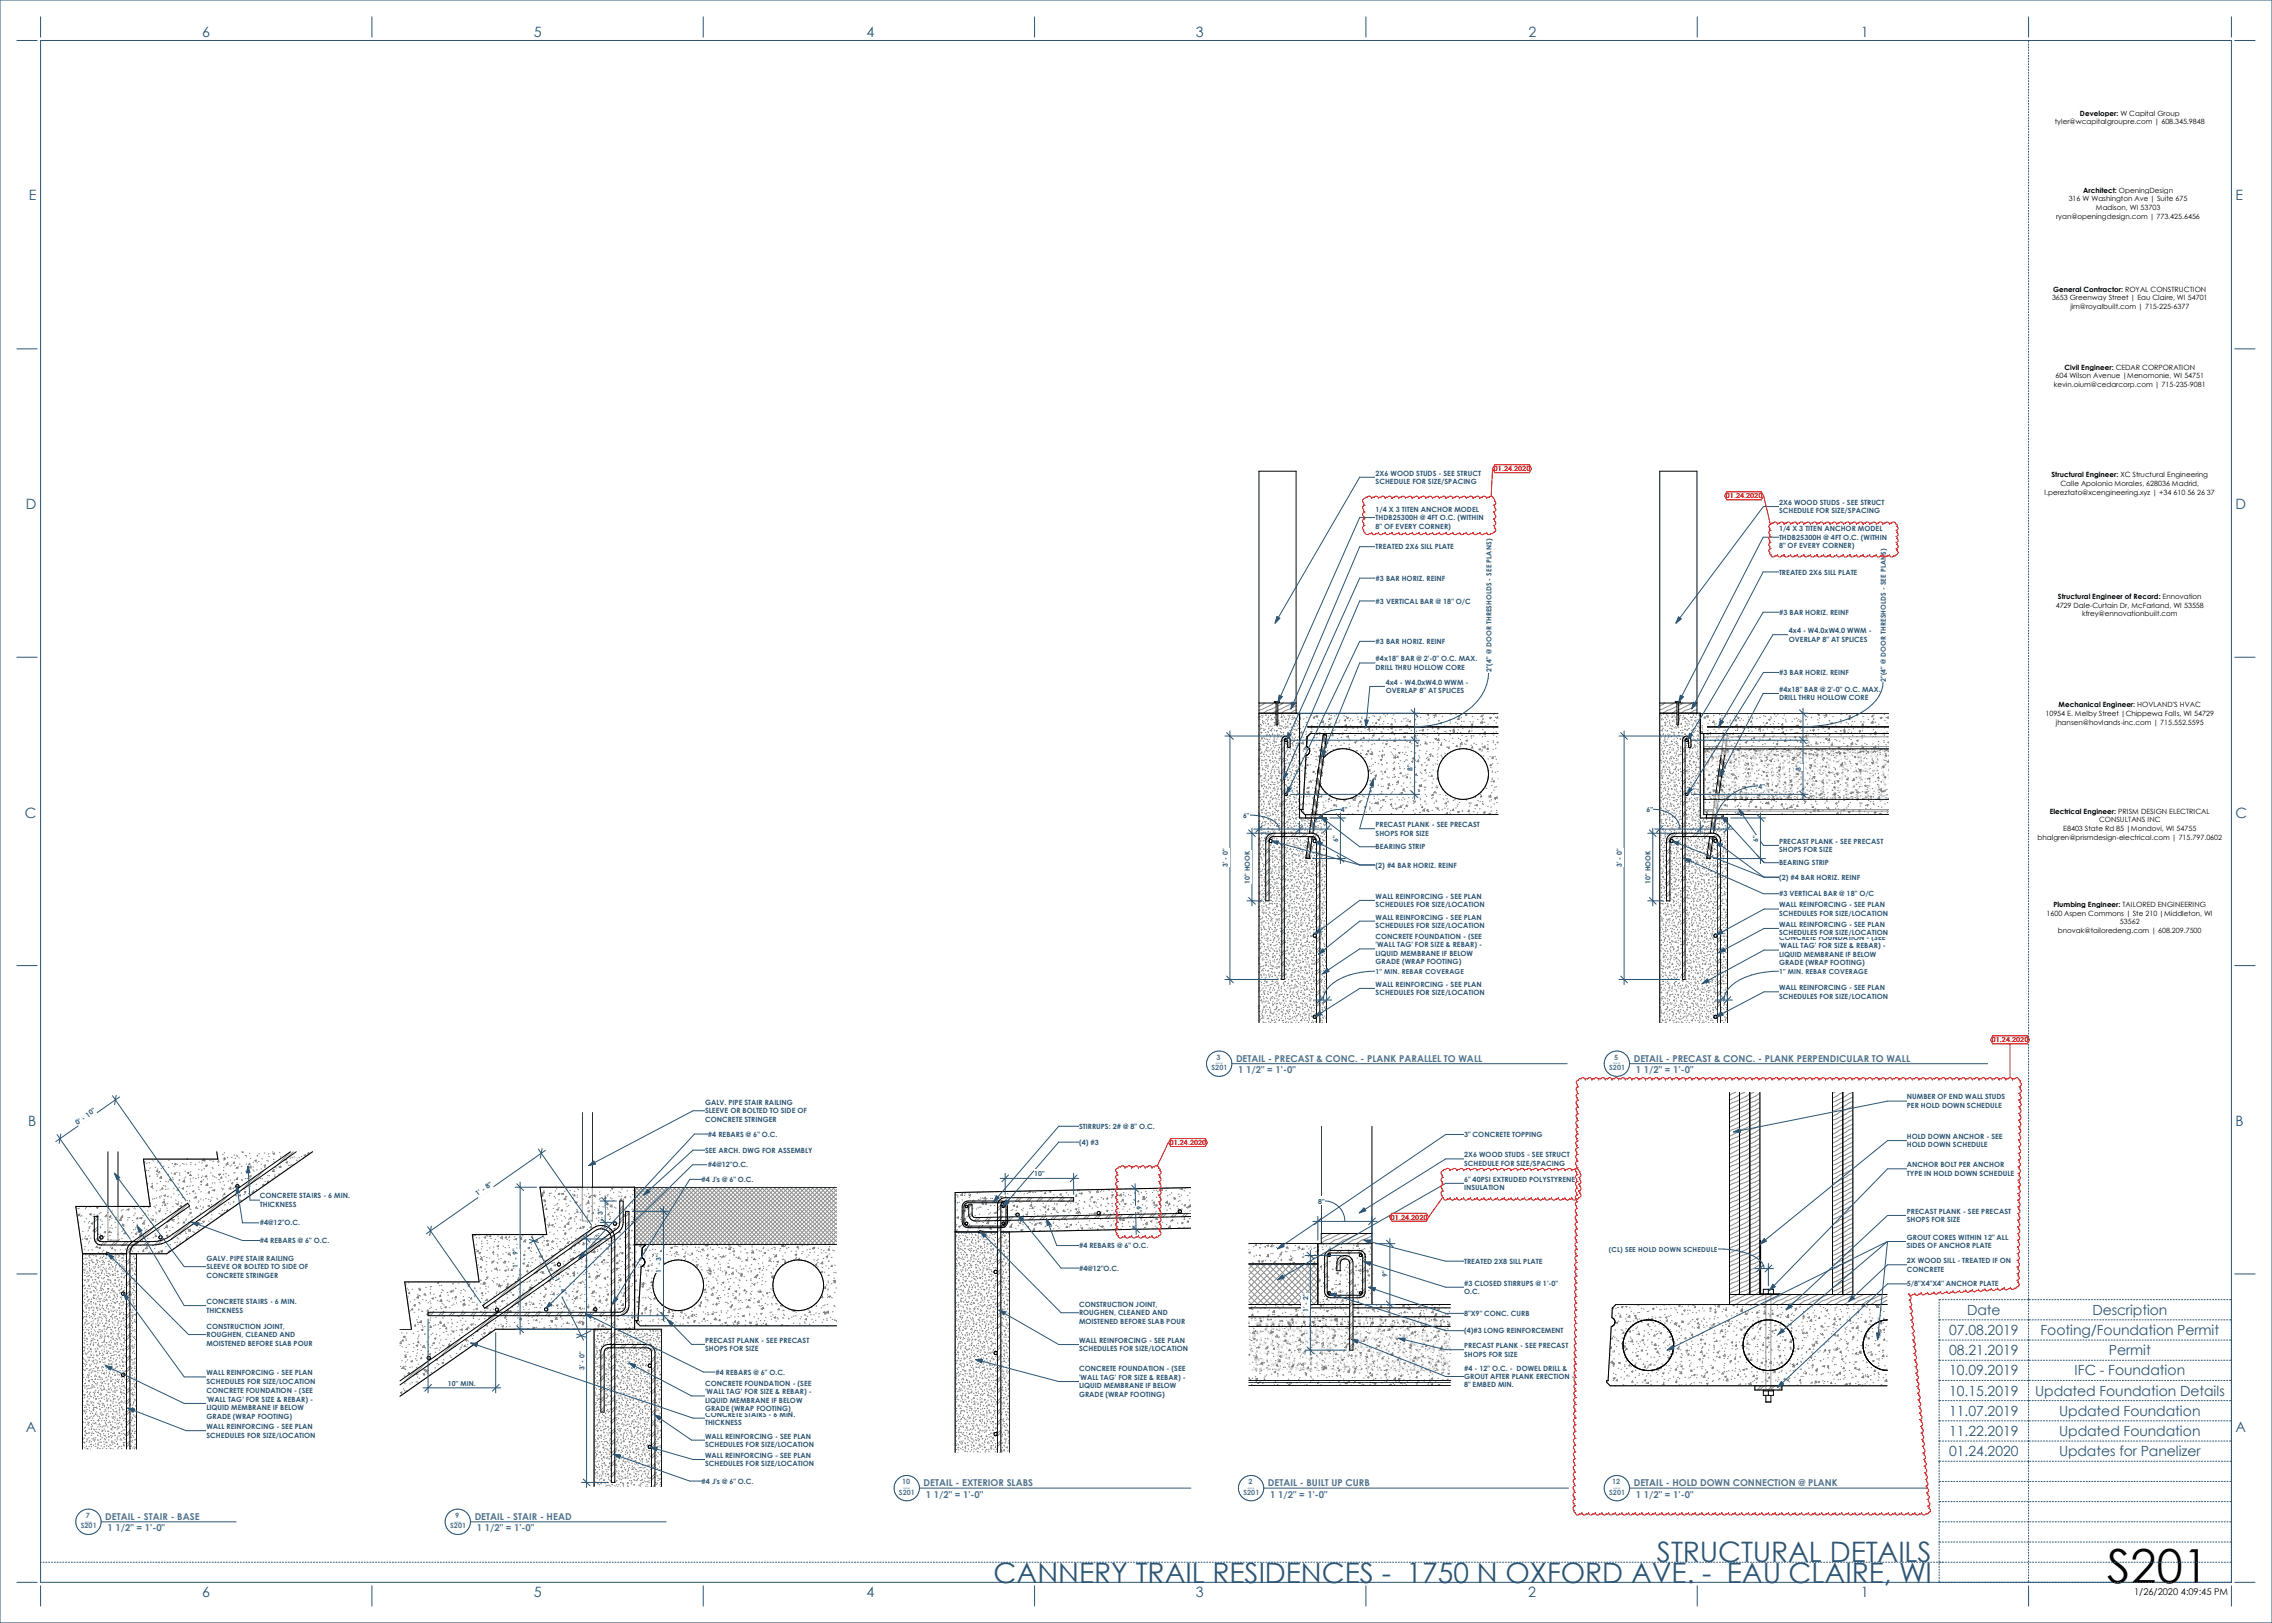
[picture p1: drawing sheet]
<svg xmlns="http://www.w3.org/2000/svg" width="1067mm" height="762mm" viewBox="0 0 1067 762" stroke-linecap="round" stroke-linejoin="round" font-family="sans-serif">
<defs><g id="words">
<text font-size="22" x="989" y="743">S201</text>
<g font-size="13.2" fill="#2c5573">
<text x="778" y="734">STRUCTURAL DETAILS</text>
<text x="467" y="743">CANNERY TRAIL RESIDENCES - 1750 N OXFORD AVE. - EAU CLAIRE, WI</text>
</g>
<g font-size="6.7" fill="#2c5573">
<text x="95" y="17">6</text>
<text x="251" y="17">5</text>
<text x="407" y="17">4</text>
<text x="561" y="17">3</text>
<text x="718" y="17">2</text>
<text x="874" y="17">1</text>
<text x="14" y="94">E</text>
<text x="1050" y="94">E</text>
<text x="12" y="239">D</text>
<text x="1050" y="239">D</text>
<text x="12" y="384">C</text>
<text x="1050" y="384">C</text>
<text x="13" y="529">B</text>
<text x="1050" y="529">B</text>
<text x="12" y="672">A</text>
<text x="1050" y="672">A</text>
<text x="95" y="750">6</text>
<text x="251" y="750">5</text>
<text x="407" y="750">4</text>
<text x="561" y="750">3</text>
<text x="718" y="750">2</text>
<text x="874" y="750">1</text>
</g>
<g font-size="6.6" fill="#2c5573">
<text x="924" y="617">Date</text>
<text x="982" y="617">Description</text>
<text x="915" y="627">07.08.2019</text>
<text x="958" y="627">Footing/Foundation Permit</text>
<text x="915" y="636">08.21.2019</text>
<text x="990" y="636">Permit</text>
<text x="915" y="646">10.09.2019</text>
<text x="974" y="646">IFC - Foundation</text>
<text x="915" y="655">10.15.2019</text>
<text x="956" y="655">Updated Foundation Details</text>
<text x="915" y="665">11.07.2019</text>
<text x="967" y="665">Updated Foundation</text>
<text x="915" y="674">11.22.2019</text>
<text x="967" y="674">Updated Foundation</text>
<text x="915" y="684">01.24.2020</text>
<text x="967" y="684">Updates for Panelizer</text>
</g>
<g font-size="4.4" fill="#4a7395">
<text x="580" y="499">DETAIL - PRECAST &amp; CONC. - PLANK PARALLEL TO WALL</text>
<text x="581" y="504">1 1/2&quot; = 1'-0&quot;</text>
<text x="767" y="499">DETAIL - PRECAST &amp; CONC. - PLANK PERPENDICULAR TO WALL</text>
<text x="768" y="504">1 1/2&quot; = 1'-0&quot;</text>
<text x="434" y="698">DETAIL - EXTERIOR SLABS</text>
<text x="595" y="698">DETAIL - BUILT UP CURB</text>
<text x="767" y="698">DETAIL - HOLD DOWN CONNECTION @ PLANK</text>
<text x="435" y="703">1 1/2&quot; = 1'-0&quot;</text>
<text x="596" y="703">1 1/2&quot; = 1'-0&quot;</text>
<text x="768" y="703">1 1/2&quot; = 1'-0&quot;</text>
<text x="49" y="714">DETAIL - STAIR - BASE</text>
<text x="223" y="714">DETAIL - STAIR - HEAD</text>
<text x="50" y="719">1 1/2&quot; = 1'-0&quot;</text>
<text x="224" y="719">1 1/2&quot; = 1'-0&quot;</text>
</g>
<text font-size="4.4" x="1002" y="749">1/26/2020 4:09:45 PM</text>
<g font-size="3.4">
<text x="965" y="58">tyler@wcapitalgroupre.com | 608.345.9848</text>
<text x="977" y="54">Developer:</text>
<text x="996" y="54">W Capital Group</text>
<text x="971" y="95">316 W Washington Ave | Suite 675</text>
<text x="978" y="90">Architect:</text>
<text x="995" y="90">OpeningDesign</text>
<text x="984" y="99">Madison, WI 53703</text>
<text x="965" y="103">ryan@openingdesign.com | 773.425.6456</text>
<text x="964" y="137">General Contractor:</text>
<text x="998" y="137">ROYAL CONSTRUCTION</text>
<text x="964" y="141">3653 Greenway Street | Eau Claire, WI 54701</text>
<text x="972" y="145">jim@royalbuilt.com | 715</text>
<text x="1013" y="145">-</text>
<text x="1014" y="145">225</text>
<text x="1019" y="145">-</text>
<text x="1021" y="145">6377</text>
<text x="969" y="174">Civil Engineer:</text>
<text x="993" y="174">CEDAR CORPORATION</text>
<text x="965" y="178">604 Wilson Avenue |Menomonie, WI 54751</text>
<text x="964" y="182">kevin.oium@cedarcorp.com | 715</text>
<text x="1020" y="182">-</text>
<text x="1022" y="182">235</text>
<text x="1027" y="182">-</text>
<text x="1028" y="182">9081</text>
<text x="963" y="224">Structural Engineer:</text>
<text x="996" y="224">XC Structural Engineering</text>
<text x="960" y="232">l.pereztato@xcengineering.xyz | +34 610 56 26 37</text>
<text x="967" y="228">Calle Apolonio Morales, 628036 Madrid,</text>
<text x="966" y="281">Structural Engineer of Record: Ennovation</text>
<text x="965" y="285">4729 Dale</text>
<text x="981" y="285">-</text>
<text x="983" y="285">Curtain Dr, McFarland, WI 53558</text>
<text x="978" y="289">kfrey@ennovationbuilt.com</text>
<text x="967" y="332">Mechanical Engineer: HOVLAND'S HVAC</text>
<text x="960" y="336">10954 E. Melby Street |Chippewa Falls, WI 54729</text>
<text x="965" y="340">jhansen@hovlands-inc.com | 715.552.5595</text>
<text x="962" y="382">Electrical Engineer:</text>
<text x="995" y="382">PRISM DESIGN ELECTRICAL</text>
<text x="986" y="386">CONSULTANS INC</text>
<text x="957" y="394">bhalgren@prismdesign</text>
<text x="969" y="390">E8403 State Rd 85 |Mondovi, WI 54755</text>
<text x="994" y="394">-</text>
<text x="995" y="394">electrical.com | 715.797.0602</text>
<text x="964" y="426">Plumbing Engineer:</text>
<text x="997" y="426">TAILORED ENGINEERING</text>
<text x="961" y="430">1600 Aspen Commons | Ste 210 |Middleton, WI</text>
<text x="995" y="434">53562</text>
<text x="966" y="438">bnovak@tailoredeng.com | 608.209.7500</text>
</g>
<g font-size="3.4" fill="#f00">
<text x="701" y="221">01.24.2020</text>
<text x="810" y="234">01.24.2020</text>
<text x="935" y="489">01.24.2020</text>
<text x="549" y="538">01.24.2020</text>
<text x="653" y="573">01.24.2020</text>
</g>
<g font-size="3.4" fill="#2c5573">
<text x="646" y="223">2X6 WOOD STUDS</text>
<text x="646" y="227">SCHEDULE FOR SIZE/SPACING</text>
<text x="675" y="223">-</text>
<text x="678" y="223">SEE STRUCT</text>
<text x="835" y="237">2X6 WOOD STUDS</text>
<text x="865" y="237">-</text>
<text x="867" y="237">SEE STRUCT</text>
<text x="646" y="240">1/4 X 3 TITEN ANCHOR MODEL</text>
<text x="646" y="244">THDB25300H @ 4FT O.C. (WITHIN</text>
<text x="835" y="241">SCHEDULE FOR SIZE/SPACING</text>
<text x="646" y="248">8&quot; OF EVERY CORNER)</text>
<text x="835" y="250">1/4 X 3 TITEN ANCHOR MODEL</text>
<text x="646" y="258">TREATED 2X6 SILL PLATE</text>
<text x="835" y="253">THDB25300H @ 4FT O.C. (WITHIN</text>
<text x="835" y="257">8&quot; OF EVERY CORNER)</text>
<text x="835" y="270">TREATED 2X6 SILL PLATE</text>
<text x="646" y="273">#3 BAR HORIZ. REINF</text>
<text x="646" y="283">#3 VERTICAL BAR @ 18&quot; O/C</text>
<text x="835" y="289">#3 BAR HORIZ. REINF</text>
<text x="840" y="297">4x4 -</text>
<text x="849" y="297">W4.0xW4.0 WWM</text>
<text x="877" y="297">-</text>
<text x="646" y="302">#3 BAR HORIZ. REINF</text>
<text x="840" y="301">OVERLAP 8&quot; AT SPLICES</text>
<text x="646" y="311">#4x18&quot; BAR @ 2'</text>
<text x="671" y="311">-0&quot; O.C. MAX.</text>
<text x="646" y="315">DRILL THRU HOLLOW CORE</text>
<text x="835" y="317">#3 BAR HORIZ. REINF</text>
<text x="651" y="322">4x4 -</text>
<text x="660" y="322">W4.0xW4.0 WWM</text>
<text x="688" y="322">-</text>
<text x="651" y="326">OVERLAP 8&quot; AT SPLICES</text>
<text x="835" y="325">#4x18&quot; BAR @ 2'</text>
<text x="835" y="329">DRILL THRU HOLLOW CORE</text>
<text x="861" y="325">-0&quot; O.C. MAX.</text>
<text x="646" y="388">PRECAST PLANK</text>
<text x="672" y="388">-</text>
<text x="675" y="388">SEE PRECAST</text>
<text x="646" y="392">SHOPS FOR SIZE</text>
<text x="646" y="399">BEARING STRIP</text>
<text x="835" y="396">PRECAST PLANK</text>
<text x="835" y="400">SHOPS FOR SIZE</text>
<text x="862" y="396">-</text>
<text x="864" y="396">SEE PRECAST</text>
<text x="646" y="407">(2) #4 BAR HORIZ. REINF</text>
<text x="835" y="406">BEARING STRIP</text>
<text x="835" y="413">(2) #4 BAR HORIZ. REINF</text>
<text x="646" y="422">WALL REINFORCING</text>
<text x="646" y="426">SCHEDULES FOR SIZE/LOCATION</text>
<text x="679" y="422">-</text>
<text x="681" y="422">SEE PLAN</text>
<text x="835" y="421">#3 VERTICAL BAR @ 18&quot; O/C</text>
<text x="646" y="432">WALL REINFORCING</text>
<text x="679" y="432">-</text>
<text x="681" y="432">SEE PLAN</text>
<text x="835" y="426">WALL REINFORCING</text>
<text x="835" y="430">SCHEDULES FOR SIZE/LOCATION</text>
<text x="868" y="426">-</text>
<text x="871" y="426">SEE PLAN</text>
<text x="646" y="436">SCHEDULES FOR SIZE/LOCATION</text>
<text x="835" y="435">WALL REINFORCING</text>
<text x="868" y="435">-</text>
<text x="871" y="435">SEE PLAN</text>
<text x="646" y="441">CONCRETE FOUNDATION</text>
<text x="687" y="441">-</text>
<text x="689" y="441">(SEE</text>
<text x="835" y="441">CONCRETE FOUNDATION</text>
<text x="835" y="439">SCHEDULES FOR SIZE/LOCATION</text>
<text x="876" y="441">-</text>
<text x="879" y="441">(SEE</text>
<text x="646" y="445">'WALL TAG' FOR SIZE &amp; REBAR)</text>
<text x="646" y="449">LIQUID MEMBRANE IF BELOW</text>
<text x="695" y="445">-</text>
<text x="835" y="445">'WALL TAG' FOR SIZE &amp; REBAR)</text>
<text x="835" y="449">LIQUID MEMBRANE IF BELOW</text>
<text x="884" y="445">-</text>
<text x="646" y="453">GRADE (WRAP FOOTING)</text>
<text x="835" y="453">GRADE (WRAP FOOTING)</text>
<text x="646" y="463">WALL REINFORCING</text>
<text x="646" y="467">SCHEDULES FOR SIZE/LOCATION</text>
<text x="679" y="463">-</text>
<text x="681" y="463">SEE PLAN</text>
<text x="835" y="465">WALL REINFORCING</text>
<text x="868" y="465">-</text>
<text x="871" y="465">SEE PLAN</text>
<text x="835" y="469">SCHEDULES FOR SIZE/LOCATION</text>
<text x="571" y="500">---</text>
<text x="758" y="500">---</text>
<text x="331" y="519">GALV. PIPE STAIR RAILING</text>
<text x="895" y="516">NUMBER OF END WALL STUDS</text>
<text x="895" y="520">PER HOLD DOWN SCHEDULE</text>
<text x="331" y="523">SLEEVE OR BOLTED TO SIDE OF</text>
<text x="331" y="527">CONCRETE STRINGER</text>
<text x="332" y="534">#4 REBARS @ 6&quot; O.C.</text>
<text x="507" y="530">STIRRUPS: 2# @ 8&quot; O.C.</text>
<text x="687" y="534">3&quot; CONCRETE TOPPING</text>
<text x="507" y="537">(4) #3</text>
<text x="895" y="535">HOLD DOWN ANCHOR</text>
<text x="895" y="539">HOLD DOWN SCHEDULE</text>
<text x="933" y="535">-</text>
<text x="935" y="535">SEE</text>
<text x="331" y="541">SEE ARCH. DWG FOR ASSEMBLY</text>
<text x="687" y="543">2X6 WOOD STUDS -</text>
<text x="719" y="543">SEE STRUCT</text>
<text x="332" y="548">#4@12&quot;O.C.</text>
<text x="687" y="547">SCHEDULE FOR SIZE/SPACING</text>
<text x="895" y="548">ANCHOR BOLT PER ANCHOR</text>
<text x="895" y="552">TYPE IN HOLD DOWN SCHEDULE</text>
<text x="329" y="555">#4 J's @ 6&quot; O.C.</text>
<text x="687" y="555">6&quot; 40PSI EXTRUDED POLYSTYRENE</text>
<text x="122" y="563">CONCRETE STAIRS</text>
<text x="152" y="563">-</text>
<text x="154" y="563">6 MIN.</text>
<text x="687" y="559">INSULATION</text>
<text x="122" y="567">THICKNESS</text>
<text x="895" y="570">PRECAST PLANK</text>
<text x="922" y="570">-</text>
<text x="924" y="570">SEE PRECAST</text>
<text x="122" y="575">#4@12&quot;O.C.</text>
<text x="895" y="574">SHOPS FOR SIZE</text>
<text x="122" y="584">#4 REBARS @ 6&quot; O.C.</text>
<text x="507" y="586">#4 REBARS @ 6&quot; O.C.</text>
<text x="895" y="582">GROUT CORES WITHIN 12&quot; ALL</text>
<text x="895" y="586">SIDES OF ANCHOR PLATE</text>
<text x="97" y="592">GALV. PIPE STAIR RAILING</text>
<text x="687" y="593">TREATED 2X8 SILL PLATE</text>
<text x="895" y="593">2X WOOD SILL</text>
<text x="919" y="593">-</text>
<text x="921" y="593">TREATED IF ON</text>
<text x="97" y="596">SLEEVE OR BOLTED TO SIDE OF</text>
<text x="97" y="600">CONCRETE STRINGER</text>
<text x="507" y="597">#4@12&quot;O.C.</text>
<text x="895" y="597">CONCRETE</text>
<text x="687" y="604">#3 CLOSED STIRRUPS @ 1'-0&quot;</text>
<text x="895" y="604">5/8&quot;X4&quot;X4&quot; ANCHOR PLATE</text>
<text x="687" y="608">O.C.</text>
<text x="97" y="612">CONCRETE STAIRS -</text>
<text x="97" y="616">THICKNESS</text>
<text x="129" y="612">6 MIN.</text>
<text x="507" y="614">CONSTRUCTION JOINT,</text>
<text x="507" y="618">ROUGHEN, CLEANED AND</text>
<text x="687" y="618">8&quot;X9&quot; CONC. CURB</text>
<text x="97" y="624">CONSTRUCTION JOINT,</text>
<text x="507" y="622">MOISTENED BEFORE SLAB POUR</text>
<text x="97" y="628">ROUGHEN, CLEANED AND</text>
<text x="687" y="626">(4)#3 LONG REINFORCEMENT</text>
<text x="97" y="632">MOISTENED BEFORE SLAB POUR</text>
<text x="331" y="630">PRECAST PLANK</text>
<text x="331" y="634">SHOPS FOR SIZE</text>
<text x="357" y="630">-</text>
<text x="360" y="630">SEE PRECAST</text>
<text x="507" y="631">WALL REINFORCING -</text>
<text x="507" y="634">SCHEDULES FOR SIZE/LOCATION</text>
<text x="542" y="631">SEE PLAN</text>
<text x="687" y="633">PRECAST PLANK</text>
<text x="714" y="633">-</text>
<text x="716" y="633">SEE PRECAST</text>
<text x="687" y="637">SHOPS FOR SIZE</text>
<text x="97" y="646">WALL REINFORCING</text>
<text x="130" y="646">-</text>
<text x="132" y="646">SEE PLAN</text>
<text x="336" y="645">#4 REBARS @ 6&quot; O.C.</text>
<text x="507" y="644">CONCRETE FOUNDATION -</text>
<text x="507" y="648">'WALL TAG' FOR SIZE &amp; REBAR)</text>
<text x="550" y="644">(SEE</text>
<text x="555" y="648">-</text>
<text x="687" y="644">#4 -</text>
<text x="687" y="647">GROUT AFTER PLANK ERECTION -</text>
<text x="695" y="644">12&quot; O.C.</text>
<text x="709" y="644">-</text>
<text x="712" y="644">DOWEL DRILL &amp;</text>
<text x="97" y="650">SCHEDULES FOR SIZE/LOCATION</text>
<text x="331" y="651">CONCRETE FOUNDATION -</text>
<text x="374" y="651">(SEE</text>
<text x="507" y="652">LIQUID MEMBRANE IF BELOW</text>
<text x="687" y="651">8&quot; EMBED MIN.</text>
<text x="97" y="654">CONCRETE FOUNDATION</text>
<text x="97" y="658">'WALL TAG' FOR SIZE &amp; REBAR)</text>
<text x="138" y="654">-</text>
<text x="140" y="654">(SEE</text>
<text x="146" y="658">-</text>
<text x="331" y="655">'WALL TAG' FOR SIZE &amp; REBAR)</text>
<text x="331" y="659">LIQUID MEMBRANE IF BELOW</text>
<text x="380" y="655">-</text>
<text x="507" y="656">GRADE (WRAP FOOTING)</text>
<text x="97" y="662">LIQUID MEMBRANE IF BELOW</text>
<text x="331" y="665">CONCRETE STAIRS -</text>
<text x="331" y="663">GRADE (WRAP FOOTING)</text>
<text x="363" y="665">6 MIN.</text>
<text x="97" y="671">WALL REINFORCING</text>
<text x="97" y="666">GRADE (WRAP FOOTING)</text>
<text x="130" y="671">-</text>
<text x="132" y="671">SEE PLAN</text>
<text x="331" y="669">THICKNESS</text>
<text x="97" y="675">SCHEDULES FOR SIZE/LOCATION</text>
<text x="331" y="675">WALL REINFORCING</text>
<text x="364" y="675">-</text>
<text x="366" y="675">SEE PLAN</text>
<text x="331" y="679">SCHEDULES FOR SIZE/LOCATION</text>
<text x="331" y="684">WALL REINFORCING</text>
<text x="331" y="688">SCHEDULES FOR SIZE/LOCATION</text>
<text x="364" y="684">-</text>
<text x="366" y="684">SEE PLAN</text>
<text x="329" y="697">#4 J's @ 6&quot; O.C.</text>
<text x="424" y="700">---</text>
<text x="586" y="700">---</text>
<text x="758" y="700">---</text>
<text x="40" y="715">---</text>
<text x="213" y="715">---</text>
</g>
<g font-size="3.4" fill="#4a7395">
<text x="571" y="498">3</text>
<text x="758" y="498">5</text>
<text x="569" y="502">S201</text>
<text x="756" y="502">S201</text>
<text x="422" y="702">S201</text>
<text x="424" y="697">10</text>
<text x="584" y="702">S201</text>
<text x="586" y="697">2</text>
<text x="756" y="702">S201</text>
<text x="757" y="697">12</text>
<text x="40" y="713">7</text>
<text x="214" y="713">9</text>
<text x="38" y="717">S201</text>
<text x="211" y="717">S201</text>
</g>
<g font-size="3.2" fill="#2c5573">
<text x="700" y="316" transform="rotate(-90 700 316)">2&quot;(4&quot; @ DOOR THRESHOLDS - SEE PLANS)</text>
<text x="885" y="320" transform="rotate(-90 885 320)">2&quot;(4&quot; @ DOOR THRESHOLDS - SEE PLANS)</text>
<text x="663" y="362" transform="rotate(-90 663 362)">8&quot;</text>
<text x="846" y="362" transform="rotate(-90 846 362)">8&quot;</text>
<text x="826" y="370">4&quot;</text>
<text x="584" y="384">6&quot;</text>
<text x="630" y="381">4&quot;</text>
<text x="773" y="381">6&quot;</text>
<text x="628" y="395" transform="rotate(-90 628 395)">6&quot;</text>
<text x="826" y="395" transform="rotate(-90 826 395)">6&quot;</text>
<text x="576" y="407" transform="rotate(-90 576 407)">3' - 0&quot;</text>
<text x="762" y="407" transform="rotate(-90 762 407)">3' - 0&quot;</text>
<text x="587" y="415" transform="rotate(-90 587 415)">10&quot; HOOK</text>
<text x="775" y="415" transform="rotate(-90 775 415)">10&quot; HOOK</text>
<text x="646" y="457">1&quot; MIN. REBAR COVERAGE</text>
<text x="835" y="457">1&quot; MIN. REBAR COVERAGE</text>
<text x="36" y="528" transform="rotate(-35 36 528)">0' - 10&quot;</text>
<text x="486" y="552">10&quot;</text>
<text x="224" y="562" transform="rotate(-35 224 562)">1' - 8&quot;</text>
<text x="534" y="566" transform="rotate(89 534 566)">6&quot;</text>
<text x="619" y="565">8&quot;</text>
<text x="283" y="570" transform="rotate(-90 283 570)">3&quot;</text>
<text x="755" y="588">(CL) SEE HOLD DOWN SCHEDULE</text>
<text x="243" y="595" transform="rotate(-90 243 595)">1' - 9&quot;</text>
<text x="310" y="598" transform="rotate(-90 310 598)">1' - 3&quot;</text>
<text x="652" y="600" transform="rotate(-90 652 600)">9&quot;</text>
<text x="260" y="601" transform="rotate(63 260 601)">1' - 4&quot;</text>
<text x="614" y="616" transform="rotate(-90 614 616)">1' - 2&quot;</text>
<text x="274" y="643" transform="rotate(-90 274 643)">3' - 0&quot;</text>
<text x="210" y="650">10&quot; MIN.</text>
</g>
</g></defs>
<path d="M616 382l1 1M617 383h.1M617 383v1M617 384h.1M617 382h.1M617 382l1 1M618 383h.1" fill="none" stroke="#d1d1d1" stroke-width=".47"/>
<path d="M654 344h.1" fill="none" stroke="#ccc" stroke-width=".47"/>
<path d="M591 335h8M600 335h9M610 335v45M613 355l-1 25M615 344h88M613 382h3M613 384h3M617 384h4M618 382h3" fill="none" stroke="#d6d6d6" stroke-width=".47"/>
<g fill="none" stroke="#999" stroke-width=".47">
<path d="M591 335v145M609 335h94M614 346l-1 4 1 1M614 351l1 1v2M615 354l-2 1-1 25M615 344l-1 2M621 356a12 12 0 0 1 19 0 12 12 0 0 1-3 17 12 12 0 0 1-17-5M703 344h-88l-1 2M619 360v3M610 380h2h-1v1l2 1h3v2h-6zM613 382v2M621 382v2"/>
<path d="M703 382h-85l-1 2h6v96"/>
<circle cx="687" cy="363" r="12"/>
</g>
<g fill="none" stroke="#8c8c8c" stroke-width=".47">
<path d="M593 333l-2 1M594 330l-3 2M598 333l-5 2M598 330l-5 3M599 329v1M599 334l-2 1M599 332l-1 1M600 334h-1M600 339h-1M600 335l-1 1M600 340h-1M600 329l-1 2"/>
<path d="M602 333h-2M602 330l-2 1M606 333l-4 2M606 335h.1M607 330l-5 3M609 333l-3 2M609 331l-3 2M603 346h-1M603 351l-1 1M603 356l-1 1M603 352l-1 1M603 357l-1 1"/>
<path d="M604 346l-2 2M606 348l-1 1M606 349l-1 1M618 341h-1M619 341h-1M620 357h.1M620 357v1M620 356h.1M620 355h.1M620 355v1M620 358h.1M620 356v1"/>
<path d="M620 357h1M620 352h.1M620 358h1M620 352l1 1M621 351h.1M621 350h.1M621 350v1M621 352v1M621 358v1M621 352h.1M621 358h.1M621 357h.1"/>
<path d="M621 359h.1M621 353h.1M621 351v1M621 357v1M621 347h.1M621 347v1M621 346h.1M621 345v1M621 348h.1M621 353v1M621 346h1M621 354h.1"/>
<path d="M621 354h1M621 348h1M621 352h1M622 354h.1M622 348h.1M622 352v1M622 346h.1M622 346v1M622 352h.1M622 347h.1M622 353h.1M622 348v1"/>
<path d="M622 349h.1M622 347v1M623 341h-1M624 341h.1M628 341h-1M629 341h.1M633 341h-1M634 341h.1M638 341h-1M639 341h.1M643 341h-1M644 341h.1"/>
<path d="M648 341h-1M649 341h.1M653 341h-1M654 341h.1M658 341h.1M659 341h.1M663 341h.1M664 341h.1M668 341h.1M669 341h.1M673 341h.1M674 341h.1"/>
<path d="M678 341h.1M679 341h.1M683 341h.1M684 341h.1M688 341h.1M689 341h.1M693 341h.1M694 341h.1M698 341h.1M699 341h.1M703 341h.1M603 361l-1 1"/>
<path d="M603 366l-1 1M603 371l-1 1M603 376l-1 1M603 362l-1 1M603 367l-1 1M603 372l-1 1M603 377l-1 1M617 377h.1M617 376h.1M617 375h.1M617 375v1M617 377v1"/>
<path d="M617 378h.1M617 376l1 1M617 378h1M618 372h.1M618 377h.1M618 378h.1M618 371h.1M618 370h.1M618 370v1M618 372v1M618 378v1M618 379h.1"/>
<path d="M618 373h.1M618 371v1M618 377v1M618 367h.1M618 372h1M618 366h.1M618 365h.1M618 365v1M618 367h1M618 373h1M618 366h1M619 367h.1"/>
<path d="M619 366h.1M619 367v1M619 372h.1M619 373v1M619 373h.1M619 374h.1M619 368h.1M619 366v1M619 372v1M619 362h.1M619 362v1M619 361h.1"/>
<path d="M619 368v1M619 363h.1M619 369h.1M619 361h1M619 369h1M619 367h1M619 363h1M620 369h.1M620 363h.1M620 361h.1M620 361v1M620 367v1"/>
<path d="M620 367h.1M620 362h.1M620 368h.1M620 363v1M620 364h.1M620 362v1M596 398l-2 2M596 399l-2 2M596 394l-2 2M598 391l-4 4M599 391l-2 2M603 397l-1 1"/>
<path d="M603 381l-1 1M603 386l-1 1M603 391l-2 2M603 396l-1 1M603 382l-1 1M603 387l-1 1M603 392l-1 1M604 391l-2 2M608 391l-2 2M609 391l-2 2M613 391l-2 2M614 391l-2 2"/>
<path d="M614 397h.1M614 396v1M614 395h.1M614 395v1M614 396h.1M614 397v1M614 396l1 1M614 398h1M614 398h.1M614 396h1M615 396h.1M615 398h.1"/>
<path d="M615 396v1M615 397h.1M615 391h.1M615 390h.1M615 390v1M615 398v1M615 399h.1M615 397v1M615 393h.1M615 387h.1M615 393h1M615 387h1"/>
<path d="M616 393h.1M616 387h.1M616 385h.1M616 385v1M616 386h.1M616 393v1M616 387v1M616 388h.1M616 394h.1M616 386v1M616 382h.1M616 381h.1"/>
<path d="M616 380h.1M616 380v1M616 381h1M616 388h1M616 382l-1 2M616 387h1M617 388h.1M617 381h.1M617 388v1M617 387h.1M617 389h.1M617 381v1"/>
<path d="M617 387v1M617 382h.1M617 384h.1M617 392l-1 1M618 382l-2 2M618 392l-1 1M620 394l-2 2M620 399l-2 2M620 396l-2 1M621 383l-1 1M596 408l-2 2M596 404l-2 2"/>
<path d="M596 413l-2 2M596 418l-2 2M596 409l-2 2M596 414l-2 2M596 403l-2 2M596 419l-2 2M603 401l-1 1M603 406l-1 1M603 411l-1 1M603 416l-1 1M603 402l-1 1M603 407l-1 1"/>
<path d="M603 412l-1 1M603 417l-1 1M613 402h.1M613 401h.1M613 401v1M613 400h.1M613 402h1M613 400l1 1M614 401h.1M614 402h.1M614 402v1M614 403h.1"/>
<path d="M614 401v1M614 402h1M615 402h.1M615 402v1M615 403h.1M620 409l-2 2M620 414l-2 2M620 419l-2 2M620 406l-2 1M620 411l-2 1M620 416l-2 1M620 404l-2 2"/>
<path d="M620 401l-2 1M603 421l-1 1M603 426l-1 1M603 431l-1 1M603 436l-1 1M603 422l-1 1M603 427l-1 1M603 432l-1 2M603 437l-1 2M620 435l-2 1M620 440l-2 1M620 431l-2 1"/>
<path d="M620 436l-2 1M620 425l-2 1M620 430l-2 1M620 421l-2 1M620 426l-2 1M603 441l-1 1M603 446l-1 1M603 451l-1 1M603 456l-1 1M603 442l-1 2M603 447l-1 2M603 452l-1 2"/>
<path d="M603 457l-1 2M620 441l-2 1M620 445l-2 1M620 450l-2 1M620 455l-2 1M620 460l-2 1M620 446l-2 1M620 451l-2 1M620 456l-2 1M618 477l-1 1M618 478h.1M620 465l-2 1"/>
<path d="M620 470l-2 1M620 475l-2 1M620 480h-1M620 461l-2 2M620 466l-2 2M620 471l-2 2M620 476l-2 2"/>
</g>
<g fill="none" stroke="#808080" stroke-width=".47">
<path d="M591 336v1M591 338h1M591 335h.1M592 336v1M592 340h.1M592 336h1M593 337h.1M593 339h.1M593 338h.1M593 336h.1M593 339h1M593 340h.1"/>
<path d="M594 335h.1M594 339v1M594 336h1M594 338h1M594 336h.1M595 338v1M595 337h1M595 337l1 1M596 336h.1M596 335h.1M597 338h.1M597 336h.1"/>
<path d="M597 337h.1M597 338h1M597 335h1M598 339h.1M598 340h1M599 339h.1M599 337h-1M599 335v1M599 338h.1M600 338h1M600 340h1M601 339h-1"/>
<path d="M601 337h1M602 336h.1M602 338v1M602 335h.1M602 337h.1M602 336h1M602 339h1M603 338h-1M603 337h.1M604 340h.1M604 338h-1M604 339h1"/>
<path d="M605 339h.1M605 338h.1M605 336h.1M605 336v1M605 337h.1M605 336h1M605 340h1M606 340h.1M607 338h.1M607 337h.1M607 336h.1M608 337h.1"/>
<path d="M608 337l-1 1M608 335h.1M608 339h.1M608 339v1M609 338h.1M609 340h.1M609 335h.1M609 335v1M609 338v1M610 339h.1M610 340h.1M610 337l1 1"/>
<path d="M610 338h1M610 337h.1M610 335l1 1M612 338h.1M613 339h.1M614 337h-1M615 337h.1M616 336h.1M617 337h.1M618 337v-1v1M619 340h-1M619 337h-1"/>
<path d="M619 336h.1M619 338h.1M621 336h.1M621 338v1zM623 340h-1M624 339h.1M624 335v1M624 337l1 1h-1zM625 340h.1M625 337h.1M625 336h.1M627 336h.1"/>
<path d="M628 339v1M628 336h-1M629 339h.1M629 338h.1M631 336h.1M632 335h-1M632 338h-1zM632 336v1M632 337h1zM633 338h1M634 337v1M635 338h.1"/>
<path d="M637 335h.1M637 337h1M638 338h-1M639 338v1zM639 337h1M639 340h.1M640 337h-1M642 337h-1M643 337h.1M645 339h-1M645 336h.1M645 336h1"/>
<path d="M646 339v1zM647 338h1h-1zM648 337h.1M648 337h1M649 340h.1M650 339h.1M650 335h.1M651 336h-1M651 335h.1M652 340h.1M654 340h-1zM654 337h.1"/>
<path d="M655 336h-1M655 338h.1M655 339h.1M656 335h.1M658 339h.1M659 337v1M660 337h.1M661 338l-1 1M661 338h.1M662 339v-1v1zM665 338h.1M665 338h-1"/>
<path d="M665 340h.1M665 337h.1M667 337h.1M670 338h.1M670 335h1v1zM671 339h-1M671 336h-1M671 337h.1M673 336h.1M674 337h-1M674 335v1h-1zM675 338h1"/>
<path d="M676 338v1M676 335h.1M677 339l-1 1h1v-1M677 336h.1M679 335h.1M681 338v1M681 338h.1M681 335h.1M681 339h.1M684 339h-1M684 335h.1M684 340h1"/>
<path d="M685 336v1zM685 338h-1l1-1v1M686 339h.1M686 337h.1M686 335h.1M688 339h-1M689 335v1h-1zM690 339h.1M690 335h1M691 340h.1M691 336h.1M692 339h.1"/>
<path d="M694 338h.1M696 335h.1M696 336v1l-1-1zM696 339h-1l1 1v-1M696 338h.1M696 339h.1M697 337h-1M697 336h-1M697 339h.1M699 340h.1M699 337h1zM700 337h.1"/>
<path d="M701 335h.1M702 338h-1M702 335h.1M702 337h.1M702 339h1M703 337h.1M591 359h.1M591 357h.1M591 341h1M591 345h1M591 349h1M591 352h1"/>
<path d="M591 356h1M591 357v1M591 355h1M592 351v1M592 350v1M592 354h.1M592 342v1M592 348h.1M592 342h1M592 352h.1M592 344h.1M592 346v1"/>
<path d="M592 344h1M592 347h1M592 353h1M592 355h1M592 358h1M592 340v1M592 357h1M592 353v1M593 359h-1M593 357h.1M593 349v1M593 346v1"/>
<path d="M593 354h1M593 348h.1M593 343h1M593 346h1M593 350h1M593 357h1M593 342h1M594 347h.1M594 349h-1M594 355h.1M594 353h.1M594 359v1"/>
<path d="M594 342v1M594 356v1M594 341h1M594 347h1M594 349h1M594 358h1M594 358h.1M594 344h.1M595 354v1M595 352h.1M595 357h.1M595 351h.1"/>
<path d="M595 345h.1M595 359v1M595 347h.1M595 349h.1M595 349v1M595 343v1M595 352v1M595 344h1M595 348h1M595 351h1M595 355h1M595 359h1"/>
<path d="M595 360h1M595 340h1M596 342h.1M596 352v1M596 341h.1M596 355v1M596 357h.1M596 347h.1M596 345h.1M596 341h1M596 343h1M596 346h1"/>
<path d="M596 352h1M596 354h1M596 357h1M596 348v1M597 350h.1M597 358h.1M597 342v1M597 351h.1M597 343h.1M597 355h.1M597 341h.1M597 342h1"/>
<path d="M597 345h1M597 349h1M597 353h1M597 356h1M597 357l1 1M598 353h-1M598 360h.1M598 344l-1 1M598 354h.1M598 348h.1M598 350h.1M598 360h-1"/>
<path d="M598 352v1M598 358h.1M598 346v1M598 340v1M598 347h.1M598 346h1M598 348h1M598 351h1M598 357h1M598 359h1M598 343h1M599 345h.1"/>
<path d="M599 355v1M599 349h.1M599 340v1M599 350h.1M599 356h.1M599 348h.1M599 354h.1M599 343h1M599 347h1M599 350h1M599 354h1M599 358h1"/>
<path d="M599 353h1M599 343h.1M600 357l-1 1M600 341h.1M600 345h.1M600 345v1M600 358h.1M600 346h.1M600 352h.1M600 342h1M600 345h1M600 353h1"/>
<path d="M600 356h1M600 350h.1M601 357h.1M601 353l-1 1M601 351h-1M601 353h.1M601 355v1M601 341h.1M601 349v1M601 343v1M601 342h.1M601 341h1"/>
<path d="M601 344h1M601 352h1M601 355h1M601 359h1M601 356h.1M601 348h.1M602 342h.1M602 358v1M602 346h-1M602 348h.1M602 357v1M602 349v1"/>
<path d="M602 341h.1M602 345h1M602 344h1M603 342h.1M603 345h.1M603 341h.1M603 355h.1M603 342h1M603 349h1M603 353h1M603 357h1M604 360h.1"/>
<path d="M604 358l-1 1M604 354h.1M604 348h.1M604 356h.1M604 358v1M604 352v1M604 349v1M604 341h.1M604 349h.1M604 345h1M604 341h1M604 344h1"/>
<path d="M604 350h1M604 352h1M604 355h1M604 351h1M605 357h-1M605 341v1M605 354v1M605 344h.1M605 358h.1M605 354h.1M605 345v1M605 359h.1"/>
<path d="M605 343h1M605 351h1M605 354h1M605 358h1M606 347h.1M606 353h.1M606 351v1M606 350v1M606 354h.1M606 344h.1M606 341v1M607 344h.1"/>
<path d="M607 346h.1M607 355h.1M607 357h.1M607 359h.1M607 343h.1M607 349h.1M607 355v1M607 350h.1M607 346v1M607 352h.1M607 358h.1M607 354h.1"/>
<path d="M607 348h1M607 342h1M608 341h.1M608 345h.1M608 348h.1M608 352h.1M608 356h.1M608 359h.1M608 360h-1M608 344v1M608 347h.1M608 357h.1"/>
<path d="M608 353h.1M608 342v1M608 350h1M608 354h.1M608 346h.1M609 343h.1M609 349h.1M609 351h.1M609 354h.1M609 354v1M609 356h.1M609 359h.1"/>
<path d="M609 347h.1M609 341h.1M609 360h1M610 350h-1M610 346h.1M610 350h.1M610 353h.1M610 357h.1M610 358v1M610 342h-1M610 352h.1M610 357v1"/>
<path d="M610 355h.1M610 345h.1M610 342h1M611 349h-1M611 358h-1l1 1v-1M611 344h.1M612 360h-1M612 346h.1M612 356h-1M612 348v1h-1zM612 353h.1M612 341h.1"/>
<path d="M613 351v1h-1zM613 351h1h-1zM613 357h.1M613 354h.1M613 360l-1 1h1M613 350v1M613 352h.1M613 360v1M613 347h.1M613 345h.1M613 344h.1M614 340h-1"/>
<path d="M614 359h.1M614 346h.1M614 341h.1M614 356h.1M614 352h.1M615 351v1M615 344l1-1v1zM616 359h-1M616 354h.1M616 341v1M616 342h.1M616 341h.1"/>
<path d="M617 352h.1M617 346h.1M617 348h.1M617 353h1M618 360h.1M618 356v1M618 355h.1M618 353h.1M618 350h.1M618 346h.1M619 344v1h-1zM619 357h.1"/>
<path d="M619 343h-1M619 355h1h-1zM619 351h.1M620 345h.1M620 348h-1M620 344h.1M620 352h-1zM621 342l1 1M622 340v1M622 353h.1M622 351l1-1v1h-1M622 344h.1"/>
<path d="M623 347h.1M623 353h.1M623 352h.1M624 347h-1M624 349h-1M624 345l-1 1M624 342h.1M624 341v-1h1l-1 1M625 341h.1M625 350h.1M625 344h1M626 345h-1z"/>
<path d="M626 352h.1M626 343h.1M627 343h.1M627 350h.1M628 347h.1M628 352h.1M629 352h-1M629 348h.1M629 345h.1M629 341v1M630 350h-1M630 344h1l-1 1z"/>
<path d="M630 346h.1M630 342h.1M630 344h.1M631 349h.1M631 343h1M632 343h.1M632 340v1h-1zM633 346h-1M633 342h-1M633 346v-1v1M633 347h1M633 351h1"/>
<path d="M634 352h-1M634 352h.1M634 349h-1M634 351h.1M634 348h.1M634 344h.1M634 341h.1M635 342h.1M635 342h1M636 345h.1M637 348l-1 1M637 352v1"/>
<path d="M637 348h.1M637 342h1M637 353h.1M638 343h.1M639 354h.1M639 347h.1M639 341h.1M639 350h.1M639 350h1M639 343v1M640 352h.1M640 349h.1"/>
<path d="M640 346v1h1l-1-1M641 342h.1M641 356h.1M641 354h1h-1M642 353l1-1v1zM642 353h1M643 348h-1M643 345h-1M643 360h.1M643 347h.1M643 343h.1M643 342v1h-1z"/>
<path d="M643 354h.1M643 341h1M644 352h-1M644 360h.1M644 356h.1M644 353h.1M644 347v1M644 353v1zM644 349v1M644 354h1M644 346h.1M645 345v1z"/>
<path d="M645 343h-1M645 359h.1M645 349h.1M645 344h.1M645 340v1M646 358h.1M646 342h1M646 348h.1M647 359h.1M648 355h-1M648 353h.1M648 347h-1z"/>
<path d="M648 340h.1M648 357l1-1v1zM648 344h1M649 359h.1M649 346h.1M649 354v1zM649 344h.1M649 353h.1M649 356h.1M649 352h.1M649 349h.1M650 345l-1 1"/>
<path d="M650 348h.1M650 342h-1M650 354h.1M650 354v1M650 351h.1M651 358h.1M651 348h.1M651 349v1v-1M652 342v1M653 350l-1 1M653 347h.1M653 344l1-1v1z"/>
<path d="M653 342h1zM653 353h.1M654 344h.1M654 354h.1M654 358h.1M654 356l1-1v1zM655 355h-1M655 351l-1 1M655 358h.1M655 341h.1M655 348h-1M655 345h.1"/>
<path d="M655 347v1h-1zM655 348h.1M655 352h.1M655 354l1 1M655 346v1M656 343h-1M656 355l1 1h-1zM657 358v1M657 353v1zM657 350h-1M657 343h.1M657 347h.1"/>
<path d="M657 360h.1M658 357h-1M658 342v1M658 353h1M659 346h1zM659 344h1M659 346h.1M660 357l-1 1M660 354h-1M660 351h.1M660 347v1M660 344h.1"/>
<path d="M660 341h.1M660 357h.1M660 353h.1M660 348h1M661 357h.1M661 344h.1M661 355h.1M661 340v1h-1zM661 351h.1M662 359h.1M662 342h.1M662 348v1z"/>
<path d="M663 343h.1M663 358v-1v1zM663 353h.1M663 349h.1M663 346h.1M663 359h.1M664 356h-1h1M664 353v1M665 344h.1M665 357h-1M665 346h-1l1-1v1M665 353v1"/>
<path d="M665 350h.1M665 347h.1M665 343h.1M666 349h-1M666 345h-1M666 350h-1l1 1v-1M666 348h.1M666 355h.1M666 358h-1l1-1v1M666 356h1M667 343h.1M667 352h-1"/>
<path d="M667 350h.1M667 359h1M668 343h.1M668 341h.1M668 359v1M668 345h.1M669 345h.1M669 358h.1M669 354h1M669 348h.1M670 349h-1zM670 359v1"/>
<path d="M670 356h.1M670 344v1M670 353h.1M670 349h.1M670 346h.1M670 359h.1M671 343h-1M671 355l-1 1M671 341h.1M671 356l-1 1h1v-1M671 354h1v1zM671 348l1 1"/>
<path d="M671 355h1M672 344h.1M672 355h1M672 342h1M673 359h.1M673 349h.1M673 355h.1M673 351h.1M673 343h1M674 347h.1M674 359h.1M675 340h-1"/>
<path d="M675 354h.1M675 357h.1M675 344h.1M675 359h.1M675 355v1M675 352h.1M675 349h.1M676 345h.1M676 342h-1h1M676 347v1h-1zM676 345h-1M676 342h-1"/>
<path d="M676 351h-1M676 347v1M677 349h.1M677 355h.1M677 350h-1l1-1v1M678 354h1M678 341h1M678 347h.1M679 343h-1M679 344h.1M679 348h.1M680 351h-1"/>
<path d="M680 351h.1M681 351h-1M681 348h-1M681 345h-1M681 343h.1M681 345h.1M682 349h.1M682 344l1-1v1zM682 347h.1M683 342l-1 1h1v-1M684 350v1v-1zM684 344h.1"/>
<path d="M685 347h.1M685 343h.1M686 351h.1M686 347h.1M686 350h.1M686 344h.1M686 340v1M686 345h1M686 348v1h1M686 349l1 1M687 342h.1M688 349h.1"/>
<path d="M688 348l1-1v1h-1M689 349l-1 1M689 346h-1M690 344h.1M690 343v1v-1zM690 352h.1M691 346h.1M691 350h.1M691 346v1M691 343h.1M691 345h.1M691 342h.1"/>
<path d="M691 351h1h-1zM692 340h-1v1l1-1M692 345v1M692 349h.1M693 341h.1M693 349v1M694 341h.1M694 352h1zM695 345h.1M695 344h.1M696 353h.1M696 349h.1"/>
<path d="M696 352h.1M696 351h.1M696 346h.1M696 342v1M696 355h1M697 345h.1M697 344h1l-1 1zM697 346h.1M697 350v1h-1zM697 344h.1M698 341h-1M698 350h1"/>
<path d="M699 353h.1M699 356h.1M699 352h-1M699 351v1h-1zM699 348h-1M700 355h.1M700 359h.1M700 356h1zM700 344l1 1M701 359h.1M701 355h.1M701 352h.1"/>
<path d="M701 348h.1M701 348v1M701 344h.1M702 345h-1M702 342h-1M702 355h.1M702 350h.1M702 356l1 1M702 343l1 1M703 351h-1M703 346h.1M703 348v1"/>
<path d="M703 358h.1M591 379h.1M591 372h1M591 360h1M591 363h1M591 367h1M591 371h1M591 374h1M591 379h1M591 361h1M591 363h.1M592 376h.1"/>
<path d="M592 373h.1M592 365h.1M592 364h.1M592 374h.1M592 369h.1M592 364h1M592 366h1M592 369h1M592 375h1M592 377h1M592 378h.1M593 367l-1 1"/>
<path d="M593 361v1M593 380h.1M593 369h.1M593 361h.1M593 374h.1M593 376v1M593 379h.1M593 361h1M593 365h1M593 368h1M593 372h1M593 376h1"/>
<path d="M593 380h1M593 370h.1M593 373h1M593 376h.1M593 367h1M594 374h-1M594 369h.1M594 371v1M594 363v1M594 377v1M594 365v1M594 362h.1"/>
<path d="M594 365h.1M594 364h.1M594 360h1M594 363h1M594 369h1M594 371h1M594 366h.1M595 372h-1M595 374v1M595 379h.1M595 370h.1M595 367h.1"/>
<path d="M595 373v1M595 372h.1M595 361h.1M595 362h1M595 366h1M595 370h1M595 373h1M595 377h1M596 364v1M596 362h-1M596 376h.1M596 368h.1"/>
<path d="M596 366h.1M596 377h.1M596 379v1M596 378h.1M596 369v1M596 363h1M596 365h1M596 368h1M596 374h1M596 376h1M596 380h1M596 370h1"/>
<path d="M596 379h.1M597 372h.1M597 374v1M597 368v1M597 362v1M597 364h.1M597 365h.1M597 362h.1M597 367h.1M597 361h.1M597 374h.1M597 365v1"/>
<path d="M597 377v1M597 364h1M597 367h1M597 371h1M597 375h1M597 379h1M598 375h-1M598 370h.1M598 368h.1M598 375h.1M598 363h.1M598 369v1"/>
<path d="M598 362h1M598 368h1M598 370h1M598 373h1M598 380h1M598 361v1M599 367v1M599 371h.1M599 377h.1M599 375h.1M599 360h.1M599 364h.1"/>
<path d="M599 379h.1M599 378v1M599 373h.1M599 361h1M599 365h1M599 369h1M599 372h1M599 376h1M599 375h1M599 365v1M600 377v1M600 371v1"/>
<path d="M600 365v1M600 367h.1M600 368h.1M600 373h.1M600 370h.1M600 364h.1M600 371h.1M600 360h.1M600 374h.1M600 360l1 1M600 362h1M600 364h1"/>
<path d="M600 367h1M600 375h1M600 379h1M600 363h1M601 361l-1 1M601 373h-1M601 378h.1M601 363h.1M601 377h.1M601 366h.1M601 369h.1M601 366v1"/>
<path d="M601 363h1M601 366h1M601 370h1M601 374h1M601 377h1M601 370l1 1M601 378v1M601 370h.1M602 380h.1M603 373h.1M603 367h.1M603 361h.1"/>
<path d="M603 379v1M603 363v1M603 369h.1M603 366h1M603 360h1M603 364h1M603 368h1M603 371h1M603 375h1M603 380h1M604 376h.1M604 370v1"/>
<path d="M604 362h.1M604 369h.1M604 372h.1M604 378h.1M604 373v1M604 375v1M604 361h1M604 363h1M604 366h1M604 372h1M604 374h1M604 377h1"/>
<path d="M605 361v1M605 365h-1M605 379h-1M605 366h.1M605 366v1M605 379h.1M605 368h.1M605 372h1M605 374h.1M605 362h1M605 365h1M605 369h1"/>
<path d="M605 373h1M605 376h1M605 377l1 1M606 374h.1M606 361h.1M606 375h.1M606 376h.1M606 370h.1M606 364h.1M606 362v1M606 366v1M606 369h.1"/>
<path d="M606 363h1M607 360h.1M607 366h.1M607 368h.1M607 371h.1M607 377h.1M607 380h.1M607 379h.1M607 378h-1M607 370h-1M607 367v1M607 361v1"/>
<path d="M607 372h.1M607 376v1M607 364l1 1M608 363v1M608 367h.1M608 370h.1M608 374h.1M608 379h.1M608 374h-1M608 369h.1M608 366h.1M608 375h.1"/>
<path d="M608 362h.1M608 376v1M608 374l1 1M609 360h.1M609 362h.1M609 365h.1M609 371h.1M609 373h.1M609 376h.1M609 377h.1M609 379h.1M609 370h.1"/>
<path d="M609 361v1M609 367h.1M609 369v1M609 372h.1M609 363h.1M609 366h1M610 361h.1M610 364h.1M610 368h.1M610 375h.1M610 380h.1M610 362h.1"/>
<path d="M610 378l-1 1M610 364v1M610 376h.1M610 372l-1 1M610 366h.1M610 379h.1M610 367h.1M611 377v1M611 378h.1M611 362h.1M611 374h.1M612 377v1z"/>
<path d="M612 374h.1M612 377v1M612 371h.1M613 363h.1M613 372v1M613 367h-1M613 364h-1M613 365h.1M613 378h.1M613 363h1M614 372h.1M614 374h-1"/>
<path d="M614 370h.1M614 370h1h-1zM615 367h.1M615 371v1h-1zM615 374h.1M615 377h.1M615 366l1 1h-1zM616 380h.1M616 367h.1M616 378h.1M616 362h1v1zM616 370h.1"/>
<path d="M617 362h.1M617 366h-1M617 374l-1 1h1v-1M617 373v1M618 370h-1M618 367h-1M618 363h.1M619 363h.1M619 377h.1M619 371h1M620 374h1M620 374h.1"/>
<path d="M620 369h.1M621 377h.1M621 378h1M621 379h1M623 379l-1 1M623 376h-1M623 373h.1M623 373h1M624 376h.1M624 375h.1M625 374h1M625 376h.1"/>
<path d="M625 380h.1M625 374h.1M626 374h.1M626 378h1zM627 378h.1M627 378h1M628 379h-1M628 376h-1M628 375h.1M631 375l1 1h-1zM632 379h-1M632 378l1 1"/>
<path d="M633 378h.1M633 377h1M634 379h.1M634 375h.1M635 375v-1v1M636 375v1h-1zM637 375h.1M637 374h.1M638 379h.1M638 378h.1M638 377h.1M638 374h.1"/>
<path d="M639 376v1h-1zM639 376h1M640 373v1M641 374h-1M641 379h.1M642 368h.1M642 375h.1M643 373h.1M643 379h.1M643 371h1v1zM643 367h.1M643 379v1"/>
<path d="M643 380h.1M643 361v1zM643 370h.1M643 376v1M644 370h-1M644 366l-1 1M644 363h.1M644 377h.1M645 369v1h-1zM645 363h-1M645 374h.1M645 375h.1"/>
<path d="M645 362h.1M646 364h.1M646 364v1M646 366h-1l1-1v1M646 366h.1M646 377h.1M647 377h.1M647 373h.1M647 377h-1zM647 369h.1M647 375h1M648 379h.1"/>
<path d="M649 376h-1M649 379h.1M649 372l-1 1M649 362h-1M649 372h.1M649 369h-1M649 366h.1M649 362v1M649 363v1M649 378v1M650 373h-1M650 369h-1"/>
<path d="M650 376h-1l1-1v1M650 362l1 1h-1zM650 374h1M651 376h-1M651 374h.1M651 361h.1M651 365h1M652 368v1zM652 370h-1zM652 369h.1M652 365h.1M652 369h1"/>
<path d="M653 375h.1M653 377v1v-1M653 372h.1M654 378l-1 1M654 375h-1M654 372h.1M654 379v1M654 368v1M654 365h.1M654 361h1zM654 362h.1M655 364h.1"/>
<path d="M655 371h.1M655 365h.1M655 361h.1M655 364v1M655 377v1M655 380l1-1v1zM656 374h.1M656 368h.1M657 367v1l-1-1zM657 365h.1M657 379h.1M657 373h.1"/>
<path d="M657 375v1M658 361h-1M658 372v1zM658 363h-1h1M658 378v1h-1zM658 369h.1M658 376h.1M659 364h-1M659 378h.1M659 374v1M659 371h.1M659 370v1z"/>
<path d="M659 368h.1M659 364h.1M659 380h1M659 361h.1M660 375h-1M660 372h-1M660 364h.1M660 365h1zM661 370h.1M661 378v1h-1zM661 379h.1M661 363v1"/>
<path d="M661 376v1M661 374l1 1M661 360h.1M662 365h.1M662 371h.1M662 367v1M663 372h.1M663 369h1M663 376h1M664 375h-1M664 377h.1M664 374h.1"/>
<path d="M664 370v1M664 367h.1M664 364h.1M665 376h-1v1M665 376l-1 1M665 360h-1M665 380h.1M665 367h.1M665 363v1M665 364h1M666 371h.1M666 369h1z"/>
<path d="M666 369h1M666 371l1 1h-1zM667 375h.1M667 375v1M667 362v1M667 378h.1M667 368v1h1l-1-1M668 365v1M668 363h-1M668 379h-1zM669 380v1h-1zM669 369v1"/>
<path d="M669 362l1-1-1 1zM669 367h.1M669 376h.1M669 371h.1M669 380h.1M669 376v1M669 373h.1M670 370h-1M670 366h-1M670 363h.1M670 377v1M670 374h.1"/>
<path d="M671 364h.1M672 363h-1M672 375h1M672 373h1zM672 364v1v-1M672 367l1 1M673 374h-1M673 370h-1M673 374v1M673 361v1M673 366h.1M674 377h-1"/>
<path d="M674 372h-1zM674 370h.1M674 376h1M674 379h.1M674 376h.1M675 372h-1M675 369h-1M675 365v1M675 370h.1M675 362h.1M675 379v1zM675 369v1"/>
<path d="M675 366h.1M676 373h.1M678 371h.1M678 375h.1M678 379l1 1M679 373v1M679 377h-1l1 1v-1M679 378v1M680 375h-1M680 376v1M680 380h.1M680 376h.1"/>
<path d="M682 380h1h-1zM683 376h-1M683 375h.1M684 379h-1M684 378v1M685 378h-1M685 377h.1M686 375h.1M688 376h1M690 377h.1M690 377v1M690 378v1"/>
<path d="M691 377h.1M693 380h.1M693 378h-1M693 374v1M694 378h-1h1M694 376h.1M695 380h.1M695 376h.1M695 373h.1M695 374h.1M696 373l-1 1h1M696 374h.1"/>
<path d="M696 377h.1M696 376v1M697 378h-1M697 370h.1M698 370h.1M699 379h.1M699 366h.1M699 374l1-1v1zM699 374h.1M699 376h1M700 360h.1M700 367h.1"/>
<path d="M700 379h.1M700 375v1M701 372h-1M701 369h-1M701 365l-1 1M701 366h-1M701 362h.1M701 362v1M701 371h1M701 377l1 1M702 366v1h-1zM702 370h.1"/>
<path d="M702 375h.1M702 362v1M702 374v1v-1M702 369h1M703 374l-1 1h1v-1M703 377h.1M703 366h.1M703 362h.1M591 382h.1M591 383h1M591 386h1M591 390h1"/>
<path d="M591 394h1M591 397h1M591 383h.1M591 394h.1M591 385v1M592 396h.1M592 398h.1M592 395h.1M592 399h.1M592 391h.1M592 388v1M592 380h.1"/>
<path d="M592 381h1M592 387h1M592 389h1M592 392h1M592 398h1M592 400h1M592 393h.1M592 387l1 1M592 381l1 1M593 390h-1M593 381l-1 1M593 384h.1"/>
<path d="M593 386h.1M593 396v1M593 391h.1M593 397h.1M593 395h.1M593 384h1M593 388h1M593 391h1M593 395h1M593 399h1M593 384v1M593 389h1"/>
<path d="M593 398v1M594 394h.1M594 386h.1M594 382h.1M594 387h.1M594 386v1M594 393h.1M594 381h1M594 383h1M594 386h1M594 392h1M594 391h.1"/>
<path d="M595 380h-1M595 382h.1M595 392h.1M595 383h.1M595 382h1M595 389h1M595 390h1M595 389h.1M595 384v1M596 389h.1M596 387h-1M596 383h.1"/>
<path d="M596 399v1M596 400h.1M596 382h.1M596 386h1M596 388h1M596 391h1M596 397h1M596 399h1M597 385h-1M597 397h.1M597 383h-1M597 385h.1"/>
<path d="M597 386v1M597 389v1M597 396h.1M597 387h1M597 390h1M597 394h1M597 398h1M597 399v1M598 382h.1M598 389h-1M598 381h-1M598 395h.1"/>
<path d="M598 397h.1M598 390v1M598 382l-1 1M598 399h.1M598 393v1M598 387l1 1M598 382h1M598 385h1M598 391h1M598 390h1M598 398h.1M599 395v1"/>
<path d="M599 386h.1M599 385h.1M599 380h.1M599 399h.1M599 382v1M599 386v1M599 395h.1M599 381h1M599 384h1M599 388h1M599 395h1M599 399h1"/>
<path d="M600 400h.1M600 388h-1M600 394h-1M600 388h.1M600 381h.1M600 395h.1M600 380v1M600 382v1M600 385h1M600 387h1M600 390h1M600 396h1"/>
<path d="M600 398h1M601 384h-1M601 398h.1M601 400h.1M601 387v1M601 399v1M601 396v1M601 391h.1M601 390v1M601 382h1M601 386h1M601 389h1"/>
<path d="M601 397h1M601 400h1M601 393h1M602 395h.1M602 389h.1M602 383h.1M602 394h.1M602 386h.1M603 395v1M603 382h.1M603 383v1M603 388h1"/>
<path d="M603 383h1M603 387h1M603 391h1M603 394h1M603 398h1M603 383h.1M604 393h.1M604 381h.1M604 399h.1M604 396v1M604 399v1M604 393v1"/>
<path d="M604 386h.1M604 400h.1M604 396h.1M604 398h1M604 384h1M604 386h1M604 389h1M604 397h1M604 400h1M605 387h-1M605 386h.1M605 388v1"/>
<path d="M605 391h.1M605 385h.1M605 395h-1M605 381h.1M605 382h.1M605 383l1 1M605 381h1M605 385h1M605 388h1M605 399h1M606 394h.1M606 383h.1"/>
<path d="M606 396h-1M606 398v1M606 386v1M606 385h.1M606 399h.1M606 390v1M606 391h.1M606 388h.1M607 383h.1M607 389h.1M607 391h.1M607 394h.1"/>
<path d="M607 400h.1M607 384h.1M607 396v1M607 399h.1M607 380v1M607 395h.1M607 386v1M607 395h1M608 382h.1M608 386h.1M608 390h.1M608 397h.1"/>
<path d="M608 389h.1M608 396h.1M608 388h.1M608 394h.1M608 397v1M608 384h.1M608 386v1M608 397h1M608 391h.1M608 382v1M609 383h.1M609 385h.1"/>
<path d="M609 388h.1M609 394h.1M609 396h.1M609 399h.1M609 380v1M609 384h.1M609 389v1M609 393v1M609 399v1M609 382h1M609 397h.1M610 384h.1"/>
<path d="M610 387h.1M610 391h.1M610 395h.1M610 398h.1M610 387h-1M610 399v1M610 388h.1M610 398h1M610 389v1M610 395v1M611 388h.1M611 390h.1"/>
<path d="M611 399h.1M611 394v1M611 393h-1M611 391h.1M611 397h.1M611 385h.1M611 384h.1M611 387h.1M611 389v1M612 385l-1 1M612 399v1M612 385h.1"/>
<path d="M612 389h.1M612 396h.1M612 400h.1M612 393h.1M612 397h.1M612 381h.1M613 387h.1M613 395h.1M613 398h.1M613 390h.1M613 395v1M613 387v1"/>
<path d="M613 385h.1M613 397h.1M613 389h.1M613 395h1M613 397l1 1M614 386h.1M614 390h.1M614 394h.1M614 397h.1M614 388h.1M614 386v1M614 393h.1"/>
<path d="M614 385h.1M615 385h.1M615 387h.1M615 389h.1M615 387v1M616 399h.1M616 396h.1M616 395h.1M616 397v1M616 398h.1M617 394h.1M617 391h.1"/>
<path d="M617 393h.1M617 397h.1M617 389v1M617 390h.1M617 386h1M617 393v1M617 388h1M618 385h.1M618 389h.1M618 396h.1M618 400h.1M618 398v1"/>
<path d="M618 381h.1M618 391h.1M618 388h.1M618 382h.1M618 386h.1M619 389l-1 1M619 386h.1M619 388h.1M619 391h.1M619 381h-1M619 384h.1M619 388v1"/>
<path d="M619 392h.1M620 394h.1M620 385v1M620 387h.1M620 390h.1M620 398h.1M620 400h.1M620 396h.1M620 398v1M620 392v1M620 395h.1M620 389h.1"/>
<path d="M620 399h.1M620 391h1M620 388h.1M621 385h.1M621 391h.1M621 393h.1M621 396h.1M621 390h.1M621 394h.1M621 380h.1M621 397h.1M621 399h.1"/>
<path d="M621 395h.1M622 387h.1M622 384h-1M622 398h-1M622 388h.1M622 392h.1M622 395h.1M622 399h.1M622 391v1M622 385v1M622 384h.1M622 393h.1"/>
<path d="M623 397h.1M623 391h-1M623 399h.1M623 385h.1M623 387h.1M623 390h.1M623 396h.1M623 398h.1M623 394h.1M625 382h.1M626 382h.1M628 382h-1"/>
<path d="M631 381l1 1M632 382h1zM633 381l-1 1M635 382h.1M637 380v1M638 381h.1M642 381h-1M644 381h.1M648 380h.1M653 382h.1M659 381h-1M661 382h.1"/>
<path d="M664 380v1M665 382h-1M666 381l1 1M667 382h.1M670 380h1l-1 1zM670 380h.1M671 381h.1M672 380l1 1M674 382h.1M676 380h.1M677 380h.1M679 382h.1"/>
<path d="M679 382h1M681 382h.1M681 380v1M684 381h1v1zM685 381h-1M686 381h1M687 381h.1M690 380v1h-1zM690 380h.1M690 382h.1M692 381h.1M694 382h.1"/>
<path d="M697 382v-1v1M697 381h1M699 382h1h-1M700 382h.1M700 381h.1M702 382h1M703 381v1M703 380h.1M591 409h.1M591 403v1M591 406h.1M591 401h1"/>
<path d="M591 405h1M591 412h1M591 416h1M591 419h1M591 408h.1M591 416h.1M591 402h1M592 418v1M592 420h.1M592 400v1M592 409h.1M592 401h.1"/>
<path d="M592 411h.1M592 403h1M592 409h1M592 411h1M592 414h1M592 415v1M592 402v1M592 404h1M593 412h-1M593 418h.1M593 408h.1M593 416h.1"/>
<path d="M593 405h.1M593 419v1M593 401h.1M593 402h1M593 406h1M593 410h1M593 413h1M593 417h1M593 407h.1M593 419l1 1M594 414h.1M594 416h.1"/>
<path d="M594 408h.1M594 418h.1M594 412h.1M594 406v1M594 409h.1M594 401h.1M594 415v1M594 411h.1M596 414h.1M596 406h.1M596 404h.1M596 402h1"/>
<path d="M596 408h1M596 410h1M596 413h1M596 419h1M596 417h1M596 415v1M597 407h-1M597 419h.1M597 415v1M597 417h.1M597 409v1M597 412h.1"/>
<path d="M597 414h.1M597 408h.1M597 410h.1M597 402h.1M597 401h1M597 405h1M597 409h1M597 412h1M597 416h1M597 402h1M598 404v1M598 406v1"/>
<path d="M598 411l-1 1M598 403h.1M598 401h.1M598 417h.1M598 413h.1M598 419h.1M598 416v1M598 410h.1M598 402h1M598 404h1M598 407h1M598 413h1"/>
<path d="M598 415h1M598 418h1M598 406h.1M599 414h.1M599 402v1M599 407v1M599 407h.1M599 409h.1M599 415h.1M599 420h1M599 403h1M599 406h1"/>
<path d="M599 410h1M599 414h1M599 417h1M599 412v1M600 402h-1M600 416h-1M600 418v1M600 412v1M600 403v1M600 415h.1M600 417h.1M600 405h.1"/>
<path d="M600 419h.1M600 401h1M600 407h1M600 409h1M600 412h1M600 418h1M600 411h.1M600 407l1 1M601 408l-1 1M601 410h.1M601 404h.1M601 420h.1"/>
<path d="M601 402v1M601 413h.1M601 404h1M601 408h1M601 411h1M601 419h1M601 401h.1M602 417h.1M602 415h.1M602 407h-1M602 405v1M602 404v1"/>
<path d="M602 416h.1M602 408h.1M603 420h.1M603 418h.1M603 412h.1M603 404h.1M603 408h.1M603 410l1 1M603 414h.1M603 402h1M603 405h1M603 409h1"/>
<path d="M603 413h1M603 416h1M604 413h.1M604 419l-1 1M604 407h.1M604 401h.1M604 417h.1M604 403h.1M604 405v1M604 416h.1M604 408h.1M604 406h1"/>
<path d="M604 408h1M604 411h1M604 417h1M604 419h1M605 408v1M605 409l-1 1M605 415v1M605 413h.1M605 403h.1M605 401h.1M605 417h.1M605 404h.1"/>
<path d="M605 403h1M605 407h1M605 410h1M605 414h1M605 418h1M606 418v1M606 405l-1 1M606 420h.1M606 411v1M606 409h.1M606 417h.1M606 411h.1"/>
<path d="M606 413h.1M606 413v1M606 416h1M607 405h.1M607 411h.1M607 413h.1M607 416h.1M607 410h.1M607 400h-1M607 404h.1M607 406h.1M607 401v1"/>
<path d="M607 408v1M607 402v1M607 407v1M607 419h.1M607 417h.1M607 401h1M607 409h.1M608 401h.1M608 404h.1M608 408h.1M608 412h.1M608 415h.1"/>
<path d="M608 419h.1M608 411v1M608 418v1M608 416h.1M608 403v1M608 409h.1M608 413h.1M608 405h.1M609 405h.1M609 407h.1M609 410h.1M609 416h.1"/>
<path d="M609 418h.1M609 401v1M609 414v1M609 420h.1M609 414h.1M609 416v1M609 408h.1M609 419h.1M609 413h1M610 407h.1M610 402h.1M610 406h.1"/>
<path d="M610 417h.1M610 409h-1M610 401h.1M610 411v1M610 409h.1M610 405v1M610 410v1M610 416h.1M610 414h.1M610 404h.1M610 403v1M610 414l1 1"/>
<path d="M610 418h.1M611 401h.1M611 404h.1M611 410h.1M611 412h.1M611 415h.1M611 419h.1M611 405h.1M611 407h.1M611 406v1M612 403h.1M612 407h.1"/>
<path d="M612 411h.1M612 414h.1M612 418h.1M612 404v1M612 414h-1M612 401h.1M612 417h.1M612 419v1M612 416h.1M612 402v1M612 416v1M612 408h.1"/>
<path d="M612 410h1M613 412h.1M613 406h-1M613 404h.1M613 406h.1M613 409h.1M613 415h.1M613 417h.1M613 414v1M613 418h.1M613 410h.1M613 408v1"/>
<path d="M613 402v1M613 405h.1M613 419h.1M613 407h.1M613 401h.1M613 417v1M614 412l-1 1M614 404h-1M614 405h.1M614 408h.1M614 412h.1M614 416h.1"/>
<path d="M614 419h.1M614 410h.1M614 414h.1M614 405v1M614 415h.1M615 419h-1M615 407v1M615 409h.1M615 411h.1M615 414h.1M615 408v1M615 403h.1"/>
<path d="M615 410h.1M615 401v1M615 400h.1M615 419h.1M615 413h.1M616 417h-1M616 402h.1M616 410h.1M616 413h.1M616 415h.1M616 411v1M616 405v1"/>
<path d="M616 404v1M616 418v1M616 408h.1M616 417v1M616 404h.1M616 406h.1M616 400l1 1M617 403h.1M617 407h-1M617 405h.1M617 408h.1M617 414h.1"/>
<path d="M617 416h.1M617 419h.1M617 413h.1M617 411h.1M617 400v1M617 418h.1M617 414v1M617 406h.1M617 402h.1M617 410l1 1M618 404h.1M618 407h.1"/>
<path d="M618 411h.1M618 415h.1M618 418h.1M618 403h.1M618 417h.1M618 409h.1M618 419h.1M618 410v1M620 401h.1M620 405h.1M620 409h.1M620 412h.1"/>
<path d="M620 416h.1M620 419v1M620 413l1 1M620 410v1M620 402v1M621 401v1M621 404h.1M621 407h.1M621 413h.1M621 415h.1M621 418h.1M621 412h.1"/>
<path d="M621 406h.1M621 415v1M621 419h.1M621 405h.1M622 417v1M622 411v1M622 406l-1 1M622 403h.1M622 406h.1M622 410h.1M622 414h.1M622 417h.1"/>
<path d="M622 416h.1M622 408h.1M622 404h.1M622 406v1M622 409h1M622 401h.1M622 403h1M622 415h.1M623 419h.1M623 401h.1M623 407h.1M623 409h.1"/>
<path d="M623 412h.1M623 418h.1M623 402v1M591 426h.1M591 423h1M591 427h1M591 434h1M591 438h1M591 430h.1M592 430h-1M592 422h-1M592 423h.1"/>
<path d="M592 431v1M592 423v1M592 436h.1M592 438h.1M592 433h.1M592 420h1M592 422h1M592 425h1M592 431h1M592 433h1M592 436h1M592 439h.1"/>
<path d="M592 434h1M592 436v1M593 428h.1M593 426h-1M593 430v1M593 433h.1M593 427h.1M593 421h.1M593 427v1M593 423h.1M593 421h1M593 424h1"/>
<path d="M593 428h1M593 432v1M593 435h1M593 439h1M593 425l1 1M593 429h.1M594 436h.1M594 435h-1M594 422h.1M594 429h.1M594 423v1M594 433h.1"/>
<path d="M594 427h1M594 430h1M594 436h1M594 438h1M595 425h.1M595 439h-1M595 431h-1M595 426h.1M595 428v1M595 439h.1M595 432h.1M595 426h1"/>
<path d="M595 429h1M595 433l1 1M595 437h.1M596 431v1M596 436h.1M596 435h.1M596 427h.1M596 430h.1M596 424h.1M596 424v1M596 426h.1M596 436v1"/>
<path d="M596 428h.1M596 428v1M596 421h1M596 424h1M596 430h1M596 432h1M596 435h1M596 423h1M596 439h1M597 438h-1M597 421h.1M597 432h.1"/>
<path d="M597 431h.1M597 423h.1M597 420v1M597 436h.1M597 432v1M597 424h.1M597 420h1M597 423h1M597 427h1M597 431h1M597 434h1M597 438h1"/>
<path d="M597 424l1 1M598 429h.1M598 434h-1M598 440h.1M598 437v1M598 427h.1M598 422h.1M598 424h1M598 426h1M598 429h1M598 435h1M598 437h1"/>
<path d="M598 434l1 1M598 428h.1M599 420h-1M599 436v1M599 439h.1M599 433v1M599 430h.1M599 427h.1M599 436h.1M599 429h.1M599 431v1M599 423h.1"/>
<path d="M599 426h.1M599 437h.1M599 421h1M599 425h1M599 428h1M599 432h1M599 436h1M599 439h1M599 422h1M600 435h.1M600 424h-1M600 426h.1"/>
<path d="M600 440h.1M600 439h.1M600 432h.1M600 429v1M600 427v1M600 420h1M600 423h1M600 429h1M600 431h1M600 434h1M600 433h.1M601 432h.1"/>
<path d="M601 425h.1M601 422h.1M601 436h.1M601 427v1M601 437l1 1M601 422h1M601 426h1M601 430h1M601 433h1M601 440h1M602 437h.1M602 429h-1"/>
<path d="M602 436h.1M602 430h.1M602 439h.1M603 434v1M603 430v1M603 438h.1M603 420h1M603 424h1M603 427h1M603 431h1M603 435h1M603 438h1"/>
<path d="M604 428h-1M604 423h.1M604 429h.1M604 428h.1M604 421h.1M604 430v1M604 436v1M604 420h1M604 422h1M604 428h1M604 430h1M604 433h1"/>
<path d="M604 439h1M604 434h.1M605 439h.1M605 424h-1M605 433h.1M605 438h.1M605 435h.1M605 437v1M605 425h.1M605 432h.1M605 426h.1M605 428h.1"/>
<path d="M605 426v1M605 430h1M605 421h1M605 425h1M605 429h1M605 436h1M606 424v1M606 430h-1M606 421h.1M606 432l-1 1M606 434h.1M606 423h.1"/>
<path d="M606 433v1M606 438h1M607 422h.1M607 424h.1M607 427h.1M607 433h.1M607 435h.1M607 438h.1M607 422l-1 1M607 426h.1M607 436l-1 1M607 428l-1 1"/>
<path d="M607 431h.1M607 430h.1M607 423v1M607 439v1M608 423h.1M608 426h.1M608 430h.1M608 434h.1M608 437h.1M608 436h.1M608 438h.1M608 432v1"/>
<path d="M608 424v1M608 422h.1M608 435h.1M608 429h.1M608 431h.1M608 433h1M608 427l1 1M609 421h.1M609 427h.1M609 429h.1M609 432h.1M609 438h.1"/>
<path d="M609 421v1M609 424h.1M609 439h.1M609 426h.1M609 428v1M609 436v1M609 430h.1M609 422h.1M609 429h1M610 420h.1M610 424h.1M610 428h.1"/>
<path d="M610 431h.1M610 435h.1M610 439h.1M610 431h-1M610 434h.1M610 437h.1M610 422h.1M610 424v1M610 438v1M610 426v1M610 426h.1M611 439h.1"/>
<path d="M611 421h.1M611 423h.1M611 426h.1M611 432h.1M611 434h.1M611 437h.1M611 427h.1M611 438h.1M611 433h.1M611 431h.1M611 420v1M611 436h.1"/>
<path d="M611 434v1M611 430l1 1M611 424l1 1M612 422h.1M612 425h.1M612 429h.1M612 433h.1M612 436h.1M612 422h-1M612 427h.1M612 423h.1M612 439v1"/>
<path d="M612 437v1M612 432h1M612 439h.1M612 430v1M613 420h.1M613 426h.1M613 428h.1M613 431h.1M613 437h.1M613 439h.1M613 425h.1M613 429v1"/>
<path d="M613 433h.1M613 423h.1M614 435h-1M614 426l-1 1M614 423h.1M614 427h.1M614 430h.1M614 434h.1M614 438h.1M614 422h.1M614 435h.1M614 436h.1"/>
<path d="M614 437h.1M614 440h.1M614 439v1M614 433v1M614 429h.1M614 427l1 1M614 421h.1M615 430h.1M615 420h.1M615 422h.1M615 425h.1M615 431h.1"/>
<path d="M615 433h.1M615 436h.1M615 432h.1M615 422v1M615 426h.1M615 438h.1M615 435h.1M616 439l-1 1M616 440h.1M616 421h.1M616 424h.1M616 432h.1"/>
<path d="M616 435h.1M616 439h.1M616 428h.1M616 427h.1M616 432v1M616 420v1M616 434h.1M617 425h.1M617 421h-1M617 427h.1M617 430h.1M617 436h.1"/>
<path d="M617 438h.1M617 435v1M617 423h.1M617 436v1M617 430v1M617 424h.1M617 433h1M618 435h.1M618 428h-1M618 422h.1M618 426h.1M618 429h.1"/>
<path d="M618 433h.1M618 437h.1M618 423h.1M618 431v1M618 425v1M618 428h.1M620 420h.1M620 423h.1M620 427h.1M620 431v1M620 434h.1M620 438h.1"/>
<path d="M620 430h.1M620 422h.1M620 421h.1M620 439v1M620 433v1M620 436h1M620 438h1M620 433h.1M621 432h.1M621 439h-1M621 426h.1M621 424h.1"/>
<path d="M621 429h.1M621 435h.1M621 437h.1M621 436v1M621 428v1M621 431h.1M621 425h.1M621 421h.1M621 427v1M621 423l1 1M622 434h.1M622 429h-1"/>
<path d="M622 421h.1M622 425h.1M622 428h.1M622 439h.1M622 435h.1M622 438v1M622 422h.1M622 432v1M622 426v1M622 436h.1M622 431h1M622 423v1"/>
<path d="M623 420h.1M623 423h.1M623 429h.1M623 431h.1M623 434h.1M623 424h.1M623 425h.1M623 439h.1M591 456h.1M591 450h.1M591 451h.1M591 443h.1"/>
<path d="M591 441h1M591 446h1M591 450h1M591 453h1M591 457h1M591 452v1M591 441h.1M591 455h1M592 452l-1 1M592 449h.1M592 444l-1 1M592 443h.1"/>
<path d="M592 445h.1M592 447v1M592 454h.1M592 441v1M592 460h.1M592 458h.1M592 457v1M592 443h1M592 445h1M592 448h1M592 454h1M592 456h1"/>
<path d="M592 459h1M592 447h.1M592 440h1M593 451h.1M593 448v1M593 455h.1M593 443h.1M593 450h.1M593 456h.1M593 444h1M593 447h1M593 451h1"/>
<path d="M593 455h1M593 458h1M593 448h.1M593 453v1M594 457h-1M594 440v1M594 444v1M594 459h.1M594 453h.1M594 455v1M594 446h.1M594 460h.1"/>
<path d="M594 441h1M594 448h1M594 450h1M594 453h1M594 459h1M594 452h.1M594 458h1M594 452h1M594 449v1M595 446h.1M595 448h.1M595 453h.1"/>
<path d="M595 450v1M595 444v1M595 440v1M595 441h.1M595 443h.1M595 440h1M595 445h1M595 449h1M595 452h1M595 460h1M595 442h.1M595 454h1"/>
<path d="M596 445l-1 1M596 456h-1M596 458h.1M596 457h.1M596 449h.1M596 446h.1M596 459h.1M596 451h.1M596 441h1M596 444h.1M596 447h1M596 453h1"/>
<path d="M596 455h1M596 458h1M597 452h-1M597 443v1M597 441v1M597 453h.1M597 456h.1M597 445h.1M597 458v1M597 455h.1M597 443h1M597 446h1"/>
<path d="M597 450h1M597 454h1M597 457h1M597 455h1M597 449h1M598 458l-1 1M598 451h.1M598 453v1M598 448h.1M598 447v1M598 442h.1M598 444h.1"/>
<path d="M598 449h.1M598 441h.1M598 446h.1M598 440h1M598 447h1M598 449h1M598 452h1M598 458h1M598 460h1M598 457h1M599 456l-1 1M599 454h.1"/>
<path d="M599 449h.1M599 444h.1M599 458h.1M599 445h.1M599 442h1M599 444h1M599 448h1M599 451h1M599 455h1M599 459h1M600 452v1M600 447h-1"/>
<path d="M600 450h.1M600 459h.1M600 454h.1M600 458h.1M600 452h1M600 440h1M600 443h1M600 446h1M600 454h1M600 457h1M600 441h.1M601 454h.1"/>
<path d="M601 456v1M601 450v1M601 442v1M601 445h.1M601 448v1M601 447h.1M601 446h.1M601 449h.1M601 443h.1M601 458h.1M601 450h.1M601 441h1"/>
<path d="M601 445h1M601 449h1M601 453h1M601 456h1M602 459v1M602 442h.1M602 452h.1M603 442h.1M603 449h.1M603 440v1M603 455h.1M603 457h1"/>
<path d="M603 443h1M603 447h1M603 450h1M603 454h1M603 458h1M604 450h-1M604 442h-1M604 459v1M604 453v1M604 448h.1M604 451v1M604 450h.1"/>
<path d="M604 457v1M604 452h.1M604 446h.1M604 455h.1M604 440v1M604 459h.1M604 443h1M604 441h1M604 451h1M604 453h1M604 456h1M605 445h.1"/>
<path d="M605 455v1M605 446h.1M605 445h-1M605 460h.1M605 447v1M605 448h.1M605 453v1M605 451h.1M605 452l1 1M605 444h1M605 448h1M605 452h1"/>
<path d="M605 459h1M606 455h.1M606 441h.1M606 440l-1 1M606 442h.1M606 445h.1M606 458h.1M606 443v1M606 457v1M606 449h.1M606 447h.1M607 445h.1"/>
<path d="M607 447h.1M607 450h.1M607 456h.1M607 458h.1M607 451h.1M607 456v1M607 459h-1M607 453h.1M607 455h.1M607 449h.1M607 443v1M607 446h.1"/>
<path d="M607 453v1M607 448h1M608 441h.1M608 446h.1M608 449h.1M608 453h.1M608 457h.1M608 460h.1M608 442h.1M608 458v1M608 443h-1M608 455h.1"/>
<path d="M608 447h.1M608 440v1M608 451h.1M608 456h.1M608 455v1M609 440h.1M609 450h.1M609 452h.1M609 455h.1M609 449l-1 1M609 441h-1M609 448h.1"/>
<path d="M609 444h.1M609 451h.1M609 443h.1M609 441h.1M609 458h.1M610 459v1M610 443h.1M610 447h.1M610 451h.1M610 458h.1M610 456h-1M610 456h.1"/>
<path d="M610 445v1M610 454h.1M610 452v1M610 446v1M610 449h.1M610 445h1M610 448h.1M611 444h.1M611 446h.1M611 449h.1M611 455h.1M611 457h.1"/>
<path d="M611 460h.1M611 454h-1M611 441h.1M611 452h.1M611 443v1M611 455v1M611 454h.1M611 458v1M611 443h.1M611 447h1M612 440h.1M612 445h.1"/>
<path d="M612 448h.1M612 456h.1M612 459h.1M612 444h-1M612 458h.1M612 451h.1M612 450h.1M612 460h.1M612 451v1M612 444h.1M613 457h.1M613 443h.1"/>
<path d="M613 449h.1M613 451h.1M613 454h.1M613 460h.1M613 459h.1M613 440h.1M613 455v1M613 446h.1M613 449v1M613 444h.1M613 452h.1M613 456h.1"/>
<path d="M613 447v1M613 448h1M613 442h1M614 444v1M614 457h-1M614 441h.1M614 446h.1M614 450h.1M614 453h.1M614 457h.1M614 446v1M614 442h.1"/>
<path d="M614 451v1M614 450h1M614 443v1M615 445h.1M615 448h.1M615 454h.1M615 456h.1M615 459h.1M615 453h.1M615 442v1M615 457h.1M615 447h.1"/>
<path d="M615 446h.1M615 460h1M616 447l-1 1M616 444h.1M616 447h.1M616 451h.1M616 455h.1M616 458h.1M616 458v1M616 449h.1M616 452v1M616 453h.1"/>
<path d="M616 457h.1M616 442h.1M616 445h1M616 456h.1M617 447v1M617 441h.1M617 453h.1M617 459h.1M617 443v1M617 444h.1M617 460h.1M617 450h.1"/>
<path d="M617 440h.1M617 445h.1M617 442v1M617 451h.1M617 448v1M618 452h-1M618 457h.1M618 440h.1M618 445h.1M618 449h.1M618 452h.1M618 456h.1"/>
<path d="M618 460h.1M618 445v1M618 450h.1M618 455h.1M618 441h.1M620 443h.1M620 446h.1M620 450h.1M620 454h.1M620 457h.1M620 453h.1M620 447h.1"/>
<path d="M620 441h.1M620 452h.1M620 444h.1M620 445v1M620 456h.1M620 460h.1M620 457v1M621 447h-1M621 448v1M621 447h.1M621 449h.1M621 452h.1"/>
<path d="M621 458h.1M621 460h.1M621 440h.1M621 453h.1M621 441h.1M621 450h.1M621 446h1M621 456h.1M622 453l-1 1M622 458v1M622 443h.1M622 444h.1"/>
<path d="M622 448h.1M622 451h.1M622 455h.1M622 459h.1M622 457h.1M622 444v1M622 453v1M622 456h1M622 446h.1M623 460h-1M623 452h-1M623 444h.1"/>
<path d="M623 449v1M623 440h.1M623 443h.1M623 446h.1M623 452h.1M623 454h.1M623 457h.1M623 453h.1M591 472v1M591 462h.1M591 473h.1M591 465h.1"/>
<path d="M591 461h1M591 464h1M591 468h1M591 472h1M591 475h1M591 479h1M591 477h1M592 475h-1M592 465h.1M592 478v1M592 470h.1M592 468h.1"/>
<path d="M592 465h1M592 467h1M592 470h1M592 476h1M592 478h1M592 462l1 1M592 469v1M592 461h.1M593 475h.1M593 471h.1M593 477v1M593 477h.1"/>
<path d="M593 480h.1M593 474v1M593 474h.1M593 468h.1M593 464h.1M593 478h.1M593 462h1M593 466h1M593 469h1M593 473h1M593 477h1M593 470h.1"/>
<path d="M593 472l1 1M594 466v1M594 465l-1 1M594 460v1M594 463h.1M594 465h.1M594 467h.1M594 473h.1M594 475v1M594 470v1M594 461h1M594 464h1"/>
<path d="M594 470h1M594 472h1M594 475h1M594 480h.1M594 474h.1M595 468h.1M595 461l-1 1M595 473h.1M595 461h.1M595 463h.1M595 477h.1M595 469h.1"/>
<path d="M595 466v1M595 465v1M595 463h1M595 467h1M595 471h1M595 474h1M595 478h1M595 478h.1M596 470h-1M596 480h.1M596 477h.1M596 471h.1"/>
<path d="M596 473h.1M596 465h.1M596 466h1M596 469h1M596 475h1M596 477h1M596 475l1 1M596 469l1 1M596 462v1M597 463l-1 1M597 474h-1M597 466h-1"/>
<path d="M597 468h.1M597 462h.1M597 478v1M597 475v1M597 479h.1M597 461h1M597 465h1M597 468h1M597 472h1M597 479h1M597 469h.1M597 471h1"/>
<path d="M597 461h.1M598 476h-1M598 470h.1M598 462h.1M598 464h.1M598 471v1M598 468v1M598 477v1M598 463h1M598 469h1M598 471h1M598 474h1"/>
<path d="M598 475h.1M599 465h-1M599 479h-1M599 461h.1M599 480h.1M599 466h.1M599 474h.1M599 476h.1M599 478v1M599 467v1M599 472l1 1M599 462h1"/>
<path d="M599 466h1M599 470h1M599 473h1M599 477h1M599 473v1M599 466l1 1M600 471h-1M600 469h.1M600 461h.1M600 471h.1M600 475h.1M600 465h.1"/>
<path d="M600 461v1M600 462h.1M600 464h.1M600 474h1M600 463h1M600 465h1M600 468h1M600 476h1M600 479h1M600 463v1M600 478h.1M601 469l-1 1"/>
<path d="M601 479h.1M601 467h-1M601 467h.1M601 471h.1M601 471v1M601 464h1M601 467h1M601 471h1M601 475h1M601 478h1M602 464h.1M602 473l-1 1"/>
<path d="M602 465v1M602 463h.1M602 477h.1M602 479h.1M602 475h.1M602 467h.1M602 475v1M602 469h1M602 476v1M602 462h1M602 468h1M602 470h1"/>
<path d="M602 473h1M602 479h1M602 472h1M603 474h.1M603 480h-1M603 468h.1M603 462h.1M603 461v1M603 464v1M603 467h.1M603 471h.1M603 461h.1"/>
<path d="M603 463h.1M603 477h.1M603 461h1M603 465h1M603 469h1M603 472h1M603 476h1M604 472l-1 1M604 478h.1M604 470h.1M604 476h.1M604 465v1"/>
<path d="M604 474v1M604 480h.1M604 463h.1M604 462h1M604 464h1M604 473h1M604 475h1M604 478h1M604 467h1M605 468v1M605 467h-1M605 480h.1"/>
<path d="M605 474h.1M605 472h.1M605 461v1M605 478v1M605 476h.1M605 472v1M605 475h1M605 466h1M605 470h1M605 474h1M605 477h1M606 477h.1"/>
<path d="M606 471h.1M606 465h.1M606 463h-1M606 467v1M606 464h.1M606 478v1M606 470h.1M606 480h.1M606 460h1M606 472h.1M606 462l1 1M607 461h.1"/>
<path d="M607 467h.1M607 469h.1M607 472h.1M607 478h.1M607 473h.1M607 477v1M607 460h.1M607 474v1M607 466h.1M607 464h.1M607 470h1M607 476h.1"/>
<path d="M607 467v1M608 464h.1M608 468h.1M608 471h.1M608 475h.1M608 479h.1M608 477h.1M608 463h.1M608 476h.1M608 470v1M608 462h.1M608 478h.1"/>
<path d="M609 461h.1M609 463h.1M609 466h.1M609 472h.1M609 474h.1M609 477h.1M609 472h-1M609 463l-1 1M609 468v1M609 470v1M609 473h.1M609 467h.1"/>
<path d="M609 479h.1M609 465l1 1M609 466v1M610 462h.1M610 465h.1M610 469h.1M610 473h.1M610 476h.1M610 468h.1M610 475h.1M611 461v1M611 462h-1"/>
<path d="M611 466h.1M611 468h.1M611 471h.1M611 477h.1M611 479h.1M611 476l-1 1M611 464h.1M611 465h.1M611 477h1M612 469h-1M612 471v1M612 463h.1"/>
<path d="M612 467h.1M612 470h.1M612 474h.1M612 478h.1M612 473v1M612 472v1M612 476h.1M612 464h.1M612 466h.1M612 468v1M612 463h1M612 461h.1"/>
<path d="M612 479h1M612 475h.1M613 467h-1M613 462h.1M613 465h.1M613 471h.1M613 473h.1M613 476h.1M613 465h-1M613 461h.1M613 476v1M613 468v1"/>
<path d="M613 472h.1M613 478h.1M613 464l1 1M614 464h.1M614 468h.1M614 472h.1M614 475h.1M614 479h.1M614 471h-1M614 463h-1M614 469h.1M614 461h.1"/>
<path d="M614 472v1M614 464v1M614 462h.1M614 474h.1M614 474l1 1M614 480h.1M615 477h.1M615 465h.1M615 467h.1M615 470h.1M615 476h.1M615 478h.1"/>
<path d="M615 477l-1 1M615 479h.1M615 473h.1M615 469h.1M615 468v1M615 460h.1M615 471v1M615 466h.1M616 470h-1M616 466h.1M616 469h.1M616 473h.1"/>
<path d="M616 477h.1M616 476h-1M616 464h.1M616 473v1M616 475h.1M616 463h.1M616 462h.1M616 479h.1M616 467l1 1M616 464v1M617 472h.1M617 461h.1"/>
<path d="M617 464h.1M617 470h.1M617 475h.1M617 466h.1M617 480h.1M617 469v1M617 465h.1M617 473h.1M617 460v1M618 480h.1M618 463h.1M618 467h.1"/>
<path d="M618 471h.1M618 474h.1M618 478h.1M618 476h.1M618 470h.1M618 462h.1M618 468h.1M618 472h.1M618 465v1M620 461h.1M620 465h.1M620 472h.1"/>
<path d="M620 476h.1M620 479h.1M620 463h.1M620 475h.1M620 468h.1M620 478v1M620 460l1 1M621 469h-1M621 461h-1M621 479h.1M621 463h.1M621 469h.1"/>
<path d="M621 471h.1M621 474h.1M621 473h.1M621 475h.1M621 477v1M621 476v1M621 472h.1M621 466h.1M621 468h1M621 464h.1M621 478h.1M621 470h1"/>
<path d="M622 464v1M622 462h.1M622 466h.1M622 470h.1M622 473h.1M622 477h.1M622 465h.1M622 461h.1M622 463h.1M622 467h.1M622 473v1M622 472v1"/>
<path d="M622 478h1M623 474h-1M623 466h.1M623 463h.1M623 465h.1M623 468h.1M623 474h.1M623 476h.1M623 479h.1M623 461h.1M593 480h1M596 480h1"/>
<path d="M598 480h1M603 480h1M607 480h.1M608 480h.1M610 480h.1M616 480h.1M621 480h.1"/>
</g>
<g fill="none" stroke="#000" stroke-width=".47">
<path d="M591 335h8M591 330h8M598 329h3l-1 1v10h-1v-10zM600 335h103M600 330h9M609 335v-114h-18v259M610 335v49h13v96M602 346a2 2 0 0 1 3 0 2 2 0 0 1 1 2v3h-1v-1v-3h-1l-1 1v112h-1v-112zM614 346l-1 4 1 1M614 351l1 1v2M615 354l-2 1-1 25M615 344l-1 2"/>
<path d="M621 345h.1M621 345l-5 37M621 345h1M621 356a12 12 0 0 1 19 0 12 12 0 0 1-3 17 12 12 0 0 1-17-5M622 345h.1M622 345h1M623 345h.1M623 345l-5 37M703 344h-88l-1 2M703 341h-89h89M619 360v3M596 395v28h-2v-28a4 4 0 0 1 4-4h18a4 4 0 0 1 4 4v85"/>
<path d="M596 395v-2h2h18h2v2M596 394v1M596 394a.8 .8 0 0 1 1 0 1 1 0 0 1 0 2 .8 .8 0 0 1-1-1M610 380h2M612 380h-1v1l2 1h90M613 382v2M615 393l-2 10M616 384l-1 7M616 393l-1 10M617 384l-1 7M618 395v85M621 382v2"/>
<path d="M613 403h.1M613 403h2M615 403h.1"/>
<circle cx="604" cy="348" r=".6"/>
<circle cx="604" cy="373" r=".6"/>
<circle cx="687" cy="363" r="12"/>
<circle cx="617" cy="395" r=".8"/>
<circle cx="617" cy="439" r=".8"/>
<circle cx="617" cy="477" r=".8"/>
</g>
<g fill="#fff">
<path d="M800 344h87v38h-87z"/>
<path d="M801 382h8v2h-8z"/>
<path d="M798 335h89v9h-89z"/>
<path d="M779 335h32v145h-32z"/>
<path d="M779 330h18v5h-18z"/>
<path d="M782 391h26v89h-26z"/>
<path d="M805 438h1v2h-1z"/>
<path d="M805 477h1v1h-1z"/>
<path d="M802 341h85z"/>
<path d="M791 347h2v1h-2z"/>
<path d="M805 394h1v2h-1z"/>
<path d="M784 394h2v2h-2z"/>
<path d="M791 372h2v2h-2z"/>
<path d="M790 346h4v114h-4z"/>
<path d="M787 329h2v11h-2z"/>
</g>
<g fill="none" stroke="#eaeaea" stroke-width=".47">
<path d="M800 356h.1M800 353h1M801 355h.1M801 352h-1M801 352h.1M801 353h.1M801 355v1M801 358h.1M802 352h.1M802 357h1h-1zM802 355h.1M803 353h.1"/>
<path d="M803 352h.1M803 360h-1M803 355h.1M803 358h1M803 352h1zM804 353h.1M804 353h1M805 359h-1M805 353v1M806 352h.1M806 357v1h-1h1M806 359h.1"/>
<path d="M806 356h.1M806 354h.1M806 356h1M806 359h1M807 356h.1M808 352h.1M809 356v1M810 359h.1M811 352h.1M811 354h.1M811 352v1M811 355h.1"/>
<path d="M811 354h1M811 355h1zM811 356l1 1M812 359h.1M813 359v1M813 359l-1 1h1M813 354h1M813 360h.1M813 352h1zM813 356h1M814 356h.1M814 352h1"/>
<path d="M815 352h-1M816 358l-1 1M816 357h.1M816 360h.1M816 352h1M816 353h1M817 356h.1M817 354l-1 1M817 355h-1M817 357h.1M817 352h.1M817 354h.1"/>
<path d="M817 353h1zM818 352h1zM818 352h1M819 359l-1 1M820 357h.1M820 352h.1M821 357h-1h1M821 353h-1M821 352h.1M821 353h.1M821 358h.1M822 352h.1"/>
<path d="M822 353h.1M822 355h.1M822 358h.1M823 355h-1M823 352h1M823 353h1M824 355h.1M824 358v1l-1-1h1M824 355v1zM824 359h.1M825 352h-1h2M825 352h.1"/>
<path d="M825 352h1M826 352h-1M826 352h.1M826 354h1zM826 355h.1M826 358h.1M826 358h1M826 354h.1M827 353h-1M827 352h.1M827 353h.1M827 355v1"/>
<path d="M827 358h.1M827 353h1M828 355h-1M828 352h-1M829 356h-1M829 358h.1M830 359h-1M830 355h.1M831 352h.1M831 355h1zM832 358h-1M832 352h.1"/>
<path d="M832 359h.1M832 356h.1M832 359h1M832 354h.1M832 352h1zM832 352h1M833 358v1M833 355h.1M834 352h.1M834 353h.1M834 356h1v1zM835 357h-1"/>
<path d="M835 356l-1 1M835 359h.1M835 352h1M836 353h1M836 356h1M836 352h.1M837 352h.1M837 358h.1M837 353h.1M837 354h1M837 352h1M837 357h1"/>
<path d="M838 360h.1M838 352h.1M838 352h1M838 355h1zM838 354h.1M838 355h.1M839 356h.1M839 359h.1M840 352h.1M840 354h.1M840 358h.1M840 359h.1"/>
<path d="M841 353h.1M841 352h.1M842 360h.1M842 352h.1M842 353h1M842 355h1M843 357l-1 1M843 357h.1M843 356v1M844 352h.1M844 359h-1l1 1M844 354h.1"/>
<path d="M844 355h.1M845 355v1zM846 358v1M846 352h.1M846 354h.1M846 359h.1M846 352h1M846 354h1M847 352h.1M847 352h1M848 352h.1M848 353h.1"/>
<path d="M848 355h.1M848 358h.1M848 357h.1M849 356h1zM849 357h1M849 354h.1M849 352h.1M850 352h.1M850 356h.1M850 353h1M851 358h.1M852 360h.1"/>
<path d="M852 357v1M852 352h.1M852 352h1M853 353v1M853 355h.1M853 356h.1M853 358v1M853 357h.1M853 354h.1M854 352h.1M855 352h.1M855 354h-1"/>
<path d="M855 353h1zM855 354h1v1zM856 358h.1M856 353h.1M856 356v1M856 352h1M857 353h.1M857 358h-1M858 359v-1v1zM858 352h.1M858 354h.1M858 356h.1"/>
<path d="M858 359h.1M859 359v1zM859 357h.1M859 353h.1M859 355h1M860 352h.1M860 354h.1M860 352h1M861 354l-1-1 1 1M862 352h.1M862 353h-1M862 356h.1"/>
<path d="M862 359h.1M862 357v1M862 358h.1M863 352h1M863 353h.1M863 354h1M863 357h1M863 360h1M864 355h.1M864 352h.1M864 357h.1M865 359h.1"/>
<path d="M865 352h1M866 354h-1M866 356h.1M866 359l1-1v1zM866 353h1v1zM867 352h.1M868 353h.1M868 354h-1M868 358h-1M868 352h.1M868 358h.1M868 359h1"/>
<path d="M868 353h1M868 355h1M869 357h.1M869 352h.1M869 352h1M869 354h1M870 356l-1 1M870 353h.1M870 352h1M871 354h.1M872 354h.1M872 357h.1"/>
<path d="M872 358h1zM873 357v1M873 352h.1M873 352h1M873 353h1M874 354h-1M874 355h.1M874 352h.1M874 358h.1M874 359h.1M875 357h.1M875 353h.1"/>
<path d="M875 356h.1M876 354h.1M876 353h.1M876 352h.1M876 352h1M877 352h.1M878 352v1h-1h1M878 355h1zM878 357h.1M878 352h1M878 357h1M879 352h.1"/>
<path d="M879 354h.1M879 356h.1M879 359h.1M879 352h1M879 355h.1M880 353h.1M880 352h.1M881 356h-1M881 358v-1v1M882 352h.1M882 353v1M882 354h.1"/>
<path d="M882 353h.1M882 353h1zM882 355h1M883 352h1M884 352h.1M884 357h.1M884 354h.1M884 356h.1M884 359h.1M884 353h1zM885 355h.1M885 358h.1"/>
<path d="M885 352h.1M885 356h.1M886 352h.1M886 353h.1M886 356h.1M887 357h.1M887 360h.1M887 359v1M800 367h.1M800 372l1-1v1zM800 364h1zM800 371h.1"/>
<path d="M801 375h.1M801 361h1v1zM801 361h1M801 373h1M802 374h.1M802 364h.1M802 370h.1M803 375h.1M803 370h.1M803 370h-1M804 366h-1M804 363h.1"/>
<path d="M804 363v1M804 366h.1M804 369h.1M804 375h.1M804 372h.1M804 375h1M804 374h1M804 375h1zM805 373h-1M805 373h1M806 371h-1M806 370h.1"/>
<path d="M806 362h.1M806 368h.1M806 364h1M807 362h.1M808 374h-1M808 370h.1M808 375l1-1zM808 374v1M809 374h.1M809 362h.1M809 371h-1M809 368h.1"/>
<path d="M809 366h.1M809 371h.1M809 369v1M809 366h1v1zM809 375h1M809 372h1M809 374h1M810 375h.1M810 364h.1M811 374h-1M811 371h.1M812 371h.1"/>
<path d="M812 363h.1M812 373h.1M812 375h-1M812 374h.1M812 374v1M812 375h.1M812 364h1v1zM812 363h1M813 368h.1M813 374h.1M813 370h.1M813 370h1z"/>
<path d="M814 375h.1M814 360v1M814 361h.1M814 374h1M814 364h1M814 375h1M814 367h1M814 366h.1M814 370h1M815 371h-1M815 372v1M815 371h.1"/>
<path d="M815 362h-1M815 374h.1M815 363h1zM815 375h.1M815 371h1M816 371h.1M817 365h.1M817 364h-1M817 374h-1M817 360h.1M817 363h.1M817 375h1"/>
<path d="M817 375h.1M818 374h.1M819 369l-1 1M819 360h.1M819 374h.1M819 374h1M819 365v1M819 374h1zM819 369h1M819 364l1 1M820 368h.1M820 374h.1"/>
<path d="M820 374h-1M820 371h.1M820 366h.1M820 373h.1M820 374v1M820 367h.1M820 375h.1M820 365h1v1zM821 372h-1M821 369v1zM821 363h-1M821 367v1z"/>
<path d="M821 375h.1M822 369h.1M822 372h.1M822 370h.1M822 361h.1M822 375h1M822 361h1M822 365h.1M823 374h-1M823 366h.1M823 362v1l-1-1h1M824 374h.1"/>
<path d="M824 373h-1h1M824 369h.1M824 372h1M825 374h.1M825 365h.1M825 368h.1M825 371h.1M825 373h.1M825 375h.1M825 365v1M826 370h.1M826 375h.1"/>
<path d="M826 368h.1M826 374h1zM826 373h.1M827 363h.1M827 374h.1M827 361v1M827 375h1M827 370h.1M828 369h.1M828 375h.1M828 373h1M828 360h1z"/>
<path d="M828 366h.1M829 361h.1M829 370h1v1zM829 374h.1M829 367h1M829 369h.1M830 373h.1M830 375h.1M830 366h.1M830 369h.1M830 362v-1v1M830 372h.1"/>
<path d="M830 374h1M830 375h1M831 365h-1M831 374v1M831 375h.1M831 363l1 1v-1M831 362h1M832 375h.1M832 367h.1M832 369h.1M832 370h.1M832 373h.1"/>
<path d="M832 362h1M833 370h-1M833 364h.1M833 375h.1M834 375h.1M834 374h.1M834 367h.1M835 371h.1M835 373h.1M835 373l-1 1M835 369h.1M835 367h.1"/>
<path d="M835 370h.1M835 362h1M835 367l1-1v1zM835 372h1M835 374h1M836 368h-1l1 1M836 375h.1M836 368h.1M836 365h.1M836 375h1M837 361h1h-1zM837 373h1"/>
<path d="M837 375h1M837 363h.1M837 363h1M838 363h.1M838 373h1zM838 370h.1M838 363v1M838 374h.1M838 371h1M839 375h.1M839 364l1 1M840 375h.1"/>
<path d="M840 364h.1M840 373h.1M840 367h.1M840 368h.1M840 369h.1M840 370h1M840 372h1zM840 373h1M841 375h.1M841 374h.1M841 372h.1M841 373h1z"/>
<path d="M842 365h-1M842 363h.1M842 365h.1M842 368h.1M842 375h.1M842 367h1v1zM843 360h.1M844 370h-1M844 375h.1M844 371h.1M844 370v-1l1 1zM844 361h.1"/>
<path d="M844 364v1M844 374h.1M844 360h1v1zM845 369h.1M845 372h.1M845 360h1M845 365h1M846 368h.1M846 373h-1M846 371h.1M846 368l-1 1M846 373h.1"/>
<path d="M846 365h.1M846 375h.1M846 369h.1M846 374h1zM847 365h.1M847 375h1M847 372h1M847 374h1M848 363h.1M848 361h.1M848 373h1zM849 369h.1"/>
<path d="M850 367h.1M850 371h-1M850 375h-1M850 362h.1M850 366h1zM850 374h.1M850 365v1M850 375h.1M851 365h.1M851 368v1M851 371h.1M851 373h.1"/>
<path d="M851 373v1M851 375h.1M851 368h.1M851 372h1M852 361h.1M852 370h.1M852 371h.1M852 371h-1h1M852 363v-1v1M852 366h1M852 364h.1M853 375h.1"/>
<path d="M853 372h-1h1M853 362h.1M853 363h.1M854 374h.1M854 375h1zM854 361h1M854 369h.1M855 366v1M855 375h1zM855 370h.1M855 375h.1M856 372h.1"/>
<path d="M856 372h-1M856 366h.1M856 363h.1M856 369h.1M856 366v1M856 375h.1M856 374h.1M856 373h.1M857 375h.1M857 368h-1M857 366h1l-1 1zM858 370h.1"/>
<path d="M858 373h.1M858 364h.1M858 370v1M858 375h.1M858 361h.1M858 362h1M858 369h1zM859 367h.1M859 363h-1M860 369h.1M860 373h1M861 375h-1"/>
<path d="M861 374h1zM861 363v1M861 367h.1M861 375h.1M861 370h.1M861 372h1M861 370l1 1M861 374h1M862 373h-1M862 375h.1M862 373h.1M862 367h.1"/>
<path d="M862 375h-1M862 368h.1M862 364h1M863 375h.1M863 372h.1M863 370v-1h-1l1 1M863 364h.1M864 375h.1M864 363h.1M864 371h.1M864 373h.1M864 362h.1"/>
<path d="M865 365h.1M865 363h.1M865 366h-1h1M865 364h.1M865 368h.1M865 369h.1M866 362v1h-1h1M866 375h.1M866 364h.1M866 367h1M866 370h1M866 373h1"/>
<path d="M867 374h.1M867 361v1M867 361l-1 1h1M867 375h.1M867 372h1zM867 363h.1M867 373h.1M867 368h.1M868 368h.1M868 375h.1M868 371h.1M869 364h-1"/>
<path d="M869 360v1M869 365h.1M869 375h.1M870 362l-1 1M870 372h.1M870 375h-1M870 363h.1M870 372h1zM870 371h1M870 374h1M871 369h-1M871 363h.1"/>
<path d="M871 365h1M871 368h1M871 374v1M871 369h1M871 371h1M872 373h.1M872 375h.1M872 365v1v-1M873 375h-1M873 373h-1M873 367h.1M873 374h.1"/>
<path d="M873 375h.1M873 363v1M873 368h1M873 368l1 1M873 368h1v1M874 369h.1M874 361h.1M874 363v1M874 372h.1M875 375h-1M875 360h.1M875 362h.1"/>
<path d="M875 366h1M876 373h.1M876 375h.1M876 361h1v1zM876 375h1zM876 368v1M877 365v1M877 369h.1M877 371v1M877 374h.1M877 373v1M877 375h.1"/>
<path d="M877 361h1M877 371h1v1zM878 366h.1M878 369h.1M878 372v1M878 367h.1M879 362h.1M879 364h1v1zM879 364v1M879 374h.1M880 375h.1M880 370h-1"/>
<path d="M880 360h.1M880 362h.1M880 370h1M881 372h.1M881 361h1M881 360v1M881 361h.1M882 368h-1M882 371h.1M882 366h.1M882 373h.1M882 369h.1"/>
<path d="M882 372h.1M882 374h.1M882 375h.1M882 374h1zM883 374h1M883 375h1zM884 372l-1 1M884 367h-1M884 366h1v1zM884 375h.1M884 370h1M884 362l1 1"/>
<path d="M885 371h.1M885 375h.1M885 375h-1h1M885 365v1M886 375h-1M886 371h-1M886 361h.1M886 374h.1M886 362h.1M886 375h.1M886 364h1zM887 363v1"/>
<path d="M887 368h.1"/>
</g>
<path d="M809 352h.1" fill="none" stroke="#ececec" stroke-width=".47"/>
<g fill="none" stroke="#ccc" stroke-width=".47">
<path d="M800 352h1M800 354h.1M801 353h.1M801 352h.1M801 353v1M801 356h.1M801 358l1 1M802 355h1h-1zM802 359v-1h-1l1 1M802 353h.1M803 357l-1 1M803 352h.1"/>
<path d="M803 357h.1M803 353h.1M803 356h1M804 352h-1M804 352h1M805 356h-1M805 352h.1M805 355l1 1zM806 352h.1M806 356h.1M806 354h.1M806 359h.1"/>
<path d="M806 354h1M806 356h1M807 359h.1M807 354h.1M808 357h.1M808 354h.1M809 352h.1M810 356h.1M810 354h.1M811 352h.1M811 353h.1M811 353v1"/>
<path d="M811 353h1M811 354h1M812 357h.1M812 360h.1M812 353h-1h1M812 360h1M813 357v1l-1-1h1M813 352h1M813 357h.1M813 354h1M814 358h.1M814 354h.1"/>
<path d="M814 352h1M815 359h-1M815 360h1zM816 356h-1M816 354h.1M816 357h.1M816 352h1M817 354h.1M817 353h-1M817 355h.1M817 357v1M817 353h.1"/>
<path d="M817 352h1zM818 352h.1M819 357h.1M819 357h-1M820 352h.1M820 355h1h-1M821 352h-1M821 360h-1M821 352h.1M821 356h.1M822 352h.1M822 353h.1"/>
<path d="M822 355h.1M822 358h.1M822 359h1v1zM822 358h1M823 353l-1 1M823 356l1-1v1zM823 352h1M824 353h.1M824 353v1M824 357h.1M826 352h-1M826 353h.1"/>
<path d="M826 352v1M827 352h-1M827 355l-1 1M827 352h.1M827 354h.1M827 356h.1M827 359h.1M827 352h1M828 353h-1M828 357h1v1zM829 354h-1M829 356h.1"/>
<path d="M829 359h.1M830 356l-1 1M830 359h.1M830 353h.1M831 352h.1M831 353h1zM831 359h1M832 355l-1 1M832 352h.1M832 356h.1M832 354h.1M832 356h1"/>
<path d="M832 359h1M833 356h.1M833 353h.1M834 352h.1M834 354h1l-1 1zM834 354h1zM835 355h-1M835 356h.1M835 359h1M836 352h.1M836 352h1M836 354h1"/>
<path d="M837 358h1l-1 1zM837 355h.1M837 352h.1M837 353h1M837 352h1M837 354l1 1M838 357h.1M838 360h.1M838 353h1zM838 353h.1M839 354h.1M839 357h.1"/>
<path d="M840 352h.1M840 355v1M840 356h.1M841 352h.1M842 357h.1M842 352h.1M842 352h1M842 353h1M843 355h-1M843 355h.1M843 354h.1M843 357v1"/>
<path d="M843 357v-1l1 1zM844 352h.1M844 353h.1M844 358h.1M844 358h1zM845 353v1zM845 357h1M846 353h.1M846 356h.1M846 352h1M846 353h1M847 352h.1"/>
<path d="M848 352h.1M848 353h.1M848 355v1M848 358h.1M848 355h.1M849 354h1zM849 355h1M849 353h.1M850 352h.1M850 359h.1M850 352h1M850 354h.1"/>
<path d="M851 356h.1M852 360v-1v1zM852 357v1zM852 355h.1M852 358h.1M852 357h.1M853 352h.1M853 353h.1M853 352h1zM853 354h.1M853 356h.1M853 359h.1"/>
<path d="M853 355h.1M854 358h1M855 353h-1M855 352h1zM855 353h1zM856 355v1M856 352h.1M856 360h.1M856 354h.1M857 352h.1M857 356h-1M858 356h.1"/>
<path d="M858 352h.1M858 352v1M858 354h.1M858 358h.1M858 359h1M858 356v1M859 356v1zM859 355h.1M859 352h.1M859 353l1 1M860 353h.1M860 352h1z"/>
<path d="M862 352h-1M862 354h.1M862 356h.1M862 355h.1M862 355v1M863 352h.1M863 353h1M863 354l1 1M863 357h1M864 352h.1M864 359h.1M864 360h.1"/>
<path d="M864 354v1M864 353v1M865 356h.1M865 360h.1M866 352l-1 1M866 354h.1M866 356h1zM866 359l1-1v1zM866 352h1zM867 352h.1M867 360h.1M868 352h.1"/>
<path d="M868 352h-1M868 355h-1M868 356h.1M868 357h1M868 352h1M868 353h1M869 355h.1M869 358h.1M869 352h1M870 360h-1M870 354h-1M870 352h.1"/>
<path d="M870 360h.1M871 352h.1M872 353h.1M872 354h.1M872 355l1 1zM873 355h.1M873 352h.1M873 356l1-1v1zM873 352h1M874 353h-1M874 353h.1M874 355v1"/>
<path d="M874 358h.1M874 356v1M875 355h.1M875 358h.1M875 352h.1M875 359v1M875 354h.1M876 358h1v1zM876 353h.1M876 352h.1M877 352h1zM877 358h1"/>
<path d="M878 355h1M878 353h1zM879 352h.1M879 354h.1M879 356h.1M879 359h.1M879 353h.1M880 352h.1M880 357v1M880 359h.1M881 354h-1M881 355h.1"/>
<path d="M881 358h1M881 358h.1M882 352h.1M882 353h1M883 352h.1M883 352h-1M884 352h.1M884 355h.1M884 353h.1M884 354h.1M884 357h.1M884 352h1z"/>
<path d="M884 359l1 1M885 353h.1M885 356h.1M885 354h.1M886 352h.1M886 358h.1M886 359h.1M886 354h.1M887 355h.1M887 357h.1M800 364h.1M800 369h1z"/>
<path d="M800 369h.1M801 361v1zM801 375h.1M801 374v1M801 371h1M801 362h1M802 373h.1M802 362h1M802 372v1M802 363h.1M803 374h.1M803 367v1"/>
<path d="M803 367h-1M803 375h.1M803 363v1M804 366h.1M804 373h.1M804 369h.1M804 372h1M804 362h.1M804 374h1M804 373h1zM805 375h.1M805 375h-1"/>
<path d="M805 371h-1M805 361h.1M805 371h1M806 368h-1M806 368h.1M806 364h1M807 365h-1l1 1M807 362v1M807 375h.1M808 372h-1M808 373h1v1zM808 374h.1"/>
<path d="M808 373h.1M808 375h1M809 363h.1M809 372h.1M809 368h-1M809 365h.1M809 368h.1M809 367h.1M809 363v1M809 363l1 1v-1M809 370h1M809 372h1"/>
<path d="M810 375h-1M810 374h.1M810 375h.1M810 362h.1M811 372h-1M811 375h1M811 362h.1M811 368h.1M811 363h.1M812 369h.1M812 372h.1M812 374h-1"/>
<path d="M812 363h.1M812 373h.1M813 365h.1M813 372h.1M813 367h.1M813 367h1zM814 374h.1M814 372h1M814 374h1M814 364h1M814 367l1 1M815 369h-1"/>
<path d="M815 370h.1M815 373h.1M815 374h.1M815 375h.1M815 362h.1M815 369v-1v1M815 369h1M816 368h.1M817 372h-1M817 363h.1M817 374h.1M817 360v1"/>
<path d="M817 375h.1M817 374h1zM818 375h.1M818 372h.1M819 367h-1M819 372h1v1zM819 361h.1M819 373h1zM819 366h1M820 375h.1M820 365h.1M820 368h.1"/>
<path d="M820 371h.1M820 373h.1M820 364h.1M820 374h.1M820 375h1M821 370h-1M821 362h-1M821 365v-1v1zM821 374h.1M821 366v1v-1M821 361h1M822 366h.1"/>
<path d="M822 370h.1M822 368h.1M822 361h.1M822 361h1zM823 373h-1M823 374h-1M823 375h1M824 371h-1h1M824 372h.1M824 366v1M824 370h1M825 373h.1"/>
<path d="M825 365v1M825 369h.1M825 371v1M825 375h.1M825 373v1M825 362h.1M825 375h1M826 367h.1M826 375h.1M826 365h.1M826 374v1M826 361h.1"/>
<path d="M826 372h1zM826 371h.1M827 361h-1M827 373h.1M827 375h1M827 362h1M827 367v1M828 374h.1M828 370h1M828 366h.1M829 368l1-1v1zM829 372h.1"/>
<path d="M829 364h1M829 366h.1M830 371v1zM830 375h.1M830 366h.1M830 369h.1M830 372h1M830 374h1M830 375h1M831 373h.1M831 374v1M832 362h.1"/>
<path d="M832 361h-1M832 364h.1M832 366h.1M832 375h.1M832 368h.1M832 375h1zM832 373h.1M832 371h.1M833 362v1M833 367h-1M833 374h.1M834 375h.1"/>
<path d="M834 363h.1M834 372h.1M834 364h.1M834 374h.1M835 368h.1M835 371h.1M835 372h-1M835 366h.1M835 365h1v1zM835 364h.1M835 367h.1M835 364l1-1v1z"/>
<path d="M835 370h1M835 372h1M836 374h.1M836 365h.1M836 375h.1M837 374h-1M837 360l1 1zM837 361h.1M837 371h1M837 374h1M838 363h.1M838 371v-1l1 1z"/>
<path d="M838 367h.1M838 375h.1M838 372h.1M838 368h1M839 374h.1M840 375h.1M840 374h.1M840 375h-1h1M840 371v1M840 364h.1M840 365h.1M840 366h.1"/>
<path d="M840 367l1 1M840 370l1-1v1zM840 370l1 1M841 375h.1M841 375h-1M841 373h.1M841 374h.1M841 372l1-1-1 1M842 360h.1M842 365v1M842 374h.1M842 364h1v1z"/>
<path d="M842 361h.1M843 375h.1M843 360v1M844 375h.1M844 367h-1M844 363h-1h1M844 374h.1M844 368h.1M844 367h1zM844 373h.1M844 361h1M845 366h.1"/>
<path d="M845 369h.1M846 365h.1M846 363h.1M846 371h-1M846 368h.1M846 366h-1M846 371h.1M846 373h.1M846 375h.1M846 366h.1M846 373h1zM847 375h-1"/>
<path d="M847 375h.1M847 369l1 1M847 372h1M848 374h-1M848 360v1M848 361h.1M848 371h1zM849 366h.1M849 375h1h-1M849 367h.1M850 364h.1M850 369h-1"/>
<path d="M850 374h-1M850 372h.1M850 373h.1M850 374h.1M851 375h-1h1M851 366h.1M851 369h.1M851 371h.1M851 372h.1M851 374h.1M851 365h.1M851 370h1"/>
<path d="M851 375h.1M851 368h1v1zM852 375h.1M852 367h.1M853 374h.1M853 375h.1M853 370h-1h1M853 360h.1M853 362h1M854 373h.1M854 375h1zM854 366v1"/>
<path d="M855 362h.1M855 362l-1-1h1v1M855 364h.1M855 367h.1M855 374h.1M855 374h1zM855 375h1M856 370v1zM856 370h-1M856 366h.1M856 363v1M856 369v1"/>
<path d="M856 374h.1M856 372h.1M856 375h1M856 371h.1M857 365h-1M857 375h.1M857 362h.1M857 363h1M858 367h.1M858 371h.1M858 368h.1M858 375h.1"/>
<path d="M858 374h.1M858 363h1M858 366h1zM859 364h.1M859 360h-1M860 366h.1M860 363l1-1v1zM860 371h1M860 373h1M861 373l-1 1M861 375h1zM861 363h.1"/>
<path d="M861 364h.1M861 367h.1M861 370h1M861 368h1M861 372l1 1M861 374h1zM861 372h.1M862 374h.1M862 371h-1M862 375h.1M862 361h-1M862 371h.1"/>
<path d="M862 364v1M862 365h.1M863 373h.1M863 370h.1M863 367v-1l-1 1h1M863 375h.1M864 375h.1M864 363h.1M864 374h.1M864 369h.1M864 371h.1M865 363h.1"/>
<path d="M865 365h.1M865 366h.1M866 375h.1M866 360h-1l1 1M866 373h.1M866 364l1 1M866 368h1M866 371h1M867 373h.1M867 374h.1M867 374v1M867 375h.1"/>
<path d="M867 371h.1M867 365h.1M867 371v1M868 369h-1h1M868 362h-1M868 365h.1M868 369h.1M868 365v1M868 375h.1M869 374h.1M869 361h.1M869 375h1"/>
<path d="M869 374h1zM870 370h.1M870 369h1v1zM870 369h1M870 372h1M871 366h-1M871 375h.1M871 360h.1M871 365h1M871 373h.1M871 366h1M871 368h1"/>
<path d="M872 371h.1M872 373h.1M872 375h.1M872 362h1l-1 1zM872 374h1M873 370l-1 1M873 364v1M873 372h.1M873 365h1v1zM873 374h.1M874 363h-1M874 366v-1h-1l1 1"/>
<path d="M874 366v1M874 375h.1M874 361v1M874 369h.1M875 362h.1M875 374h-1M876 372h.1M876 374h.1M876 375h.1M876 370v1M876 361h.1M876 374h1z"/>
<path d="M876 366h.1M876 375h1M877 366h.1M877 369h.1M877 372h.1M877 373h.1M877 374h.1M877 375h.1M877 369h1zM877 361h1M878 366v1M878 370h.1"/>
<path d="M878 375h.1M878 364h.1M878 375h1M879 363h.1M879 362h1M879 362h1h-1M879 373h.1M880 375h.1M880 374h.1M880 367l-1 1M880 362h.1M880 367h1"/>
<path d="M881 370h.1M882 365h-1M882 369v-1v1zM882 371h.1M882 375h1M882 363h.1M882 366v1M882 362h.1M882 370h.1M882 372h.1M882 374h.1M882 373h.1"/>
<path d="M883 370h.1M883 373h1M883 373h-1l1 1M883 374h1zM884 370h-1M884 364h-1M884 362h.1M884 363l1 1v-1M884 374h1zM884 367h1M884 363h1M885 363h-1"/>
<path d="M885 368v1zM885 373h.1M886 374h-1M886 368h-1M886 375h-1M886 373h.1M886 375h.1M887 361h.1M887 365h.1"/>
</g>
<g fill="none" stroke="#d1d1d1" stroke-width=".47">
<path d="M808 352h.1M808 352v1M808 353h.1M808 353h1M809 353h.1M809 351h.1M809 351v1M809 352h.1M809 353v1M809 354h.1M809 352v1M809 348h.1"/>
<path d="M809 347h.1M809 347v1M809 346h.1M809 346v1M809 353h1M809 347h1M809 354h1M809 348h1M810 353h.1M810 348v1M810 348h.1M810 347h.1"/>
<path d="M810 349h.1M810 353v1M810 354h.1M810 347v1M810 349v1M810 350h.1M810 348h1M811 348v1M811 348h.1M811 349h.1M805 377h.1M805 377v1"/>
<path d="M805 378h.1M805 376h.1M805 376v1M805 378l1 1M805 377h1M806 377h.1M806 379h.1M806 372h.1M806 372v1M806 373h.1M806 377v1M806 378h.1"/>
<path d="M806 373v1M806 379v1M806 373l1 1M806 380h.1M806 374h.1M806 378v1M806 374h1M807 374h.1M807 373h.1M807 374v1M807 375h.1M807 373v1"/>
<path d="M804 382h.1M804 382v1M804 383h.1M804 383h1M804 381h.1M804 381v1M804 382h1M805 383h.1M805 383v1M805 382h.1M805 384h.1M805 382v1"/>
<path d="M805 383h1M806 383v1M806 383h.1M806 384h.1"/>
</g>
<path d="M800 352h.1M800 375h.1" fill="none" stroke="#f8f8f8" stroke-width=".47"/>
<path d="M800 352v23M800 355h8M810 355h77" fill="none" stroke="#eee" stroke-width=".47"/>
<g fill="none" stroke="#d6d6d6" stroke-width=".47">
<path d="M779 335h8M788 335h9M798 335v9M800 352v23M800 344h87M809 352h.1M810 352h.1M805 375h.1M807 375h.1M801 382h3M801 384h3M806 384h3"/>
<path d="M806 382h3"/>
</g>
<g fill="none" stroke="#999" stroke-width=".47">
<path d="M779 335v145M797 335h90M800 352h.1M800 344v38h1v2M800 346h9M800 350h9M810 345h.1M810 345h-1l-1 10M810 345h1M810 350h77M811 345h.1M811 346h76"/>
<path d="M811 345l-1 10M887 344h-89v40h6l1-9M800 375h.1M805 375h.1M806 372l-1 3M806 372h.1M807 375l-1 9h5v96M807 375h.1M807 372v3M800 380h5M800 381h4M806 381h81"/>
<path d="M806 380h81M887 382h-78v2"/>
</g>
<g fill="none" stroke="#808080" stroke-width=".47">
<path d="M780 335h.1M780 338h.1M780 336h.1M781 337h-1M781 338h.1M781 335h.1M782 339h.1M782 337h.1M782 340h.1M782 335v1M782 338h1M783 336h.1"/>
<path d="M783 339h.1M783 335h.1M783 336v1M784 338h.1M784 340h.1M784 339h.1M785 337h.1M785 336h.1M785 338v1M785 335h.1M785 335h1M786 337h-1"/>
<path d="M786 336h.1M786 339h.1M786 338h.1M786 337h1M787 340h.1M787 338h.1M788 339h.1M788 338h1M788 336h.1M789 336v1M789 337h.1M789 336h.1"/>
<path d="M789 340h.1M789 340h1M790 338h.1M790 337h.1M791 336h-1M791 337h.1M791 337v1M791 335h1M791 339h.1M792 337h.1M792 339v1M792 338h.1"/>
<path d="M792 340h.1M792 335h.1M793 338v1M793 335v1M793 339h.1M793 340h.1M794 337h.1M794 338h.1M795 337h.1M795 335h.1M795 336h.1M795 340h.1"/>
<path d="M796 338v1M796 337h.1M796 339h.1M796 335l1 1M796 338h.1M797 339v1M797 338h.1M798 340h.1M798 338h.1M798 335v1M798 336h.1M798 339h.1"/>
<path d="M799 336h.1M801 337h-1zM801 336h1v1zM802 340h.1M802 337h.1M802 336h.1M803 338h.1M805 336h.1M805 338v1h-1zM806 340h.1M807 339h.1M808 335l-1 1"/>
<path d="M808 337v1h-1zM808 340h.1M809 337h.1M809 336h-1M810 336h.1M811 339v1M811 336h.1M812 339h.1M813 338h-1M814 336h1M815 335h.1M815 338h.1"/>
<path d="M815 336l1 1M816 337h1h-1zM817 338h.1M818 337v1M819 338h-1M820 335h1M821 337h.1M821 338h.1M822 338l1 1h-1zM823 337h.1M823 340h.1M825 337h.1"/>
<path d="M826 337h1M828 339h.1M828 336h.1M829 336h.1M830 339v1h-1zM830 338h1zM832 337h-1M832 337h.1M833 340h.1M833 339h.1M833 335h.1M834 336h.1"/>
<path d="M835 335h.1M835 340h.1M837 340h.1M837 337h.1M838 336h.1M839 338h-1M839 339h.1M839 335h1M842 339h-1M843 337v1M844 337h-1M844 338v1"/>
<path d="M844 338h1M845 339l1-1v1zM848 338h.1M849 340h.1M849 337h.1M850 337h1M853 338h1M854 335v1zM854 339h.1M854 336h.1M855 337h-1M856 336h1"/>
<path d="M857 337h.1M858 335v1h-1zM859 338h.1M859 338v1M859 335h.1M860 339v1v-1M861 336h.1M862 335h1M864 338v1M864 338h.1M865 335h-1h1M865 339h-1"/>
<path d="M867 339h.1M867 335h.1M868 340h.1M868 336h1v1zM868 337l1 1M869 337l-1 1h1M870 339h.1M870 337h-1M870 335h.1M871 339h.1M872 335v1zM874 339h.1"/>
<path d="M874 335h.1M875 340h.1M875 336h.1M875 339h.1M877 338h.1M879 335h.1M879 336v1v-1zM879 339v1v-1zM880 338h.1M880 339h.1M880 337h.1M880 336h.1"/>
<path d="M880 339h1M882 340h.1M883 337h.1M884 337h-1M885 335h.1M885 338h.1M886 337h.1M886 339h.1M887 337h-1zM779 353h.1M779 341h.1M779 355h.1"/>
<path d="M779 357h1M779 347h.1M780 345h-1M780 345h.1M780 354h.1M780 352h.1M780 357h.1M780 341h.1M780 343h.1M780 346h.1M780 348v1M780 350h.1"/>
<path d="M780 358h.1M780 342l1 1M781 351h-1M781 343h-1M781 355h.1M781 341h.1M781 353h.1M781 342h.1M781 345h.1M781 349h.1M781 356h.1M781 357v1"/>
<path d="M781 360h.1M781 344v1M781 354h.1M781 348h.1M781 350h1M781 352l1 1M782 358h-1M782 346v1M782 340v1M782 347h.1M782 343h.1M782 357h.1"/>
<path d="M782 346h.1M782 348h.1M782 351h.1M782 359h.1M782 345h.1M782 349h.1M782 355v1M782 350h.1M783 356h-1M783 348h.1M783 354h.1M783 343h.1"/>
<path d="M783 347h.1M783 350h.1M783 358h.1M783 353h.1M783 357v1M783 341h.1M783 345h.1M783 345l1 1M784 346h-1M784 358h.1M784 352h.1M784 353h.1"/>
<path d="M784 342h.1M784 345h.1M784 351h.1M784 356h.1M784 350h.1M784 357h.1M784 353v1M784 355l1 1M784 341h.1M785 349v1M785 343v1M785 342h.1"/>
<path d="M785 348h.1M785 356h.1M785 352h.1M785 341h.1M785 344h.1M785 355h.1M785 359h.1M785 358v1M785 346h.1M785 357v1M786 351h.1M786 359h-1"/>
<path d="M786 356h.1M786 344h.1M786 345h.1M786 347h.1M786 350h.1M786 358h.1M786 352h.1M786 342h.1M786 348v1M786 353v1M787 341h.1M787 355h.1"/>
<path d="M787 357h.1M787 353h.1M787 342h.1M787 346h.1M787 349h.1M787 360h.1M787 358v1M787 354h.1M787 348h.1M787 356h.1M787 352l1 1M788 346v1"/>
<path d="M788 349l-1 1M788 341h-1M788 349h.1M788 351h.1M788 345h.1M788 352h.1M788 341h.1M788 344h.1M788 350h.1M788 355h.1M788 357h.1M788 341v1"/>
<path d="M788 354v1M788 358h.1M788 354h1M789 345v1M789 359h.1M789 347h.1M789 354h.1M789 343h.1M789 351h.1M789 358h.1M789 351v1M789 353h.1"/>
<path d="M789 350v1M790 354h-1M790 344h.1M790 341v1M790 357h.1M790 346h.1M790 349h.1M790 355h.1M790 343h.1M791 342h.1M791 341h.1M791 345h.1"/>
<path d="M791 344v1M791 352h.1M791 348h.1M791 356h.1M791 359h.1M791 357h1M791 353h.1M792 342l-1 1M792 350h.1M792 354h.1M792 343h.1M792 351h.1"/>
<path d="M792 354v1M792 356h.1M792 359h.1M793 349h-1M793 347h.1M793 341h-1M793 350h.1M793 360h.1M793 357h.1M793 353h.1M793 346h.1M793 358v1"/>
<path d="M793 342h.1M793 352h.1M793 357v1M793 355h1M794 355h-1M794 357h.1M794 351h.1M794 345h.1M794 359h.1M794 354h.1M794 343h.1M794 348h.1"/>
<path d="M794 356h.1M794 350h.1M794 346h.1M794 344h.1M794 340h1M795 342v1M795 353l-1 1M795 353h.1M795 351h.1M795 341h.1M795 355h.1M795 357v1"/>
<path d="M795 344h.1M795 347h.1M795 358h.1M795 346h.1M795 342h.1M795 350h1M796 343l-1 1M796 358h.1M796 349v1M796 347h.1M796 343h.1M796 353h.1"/>
<path d="M796 342h.1M796 348h.1M796 350h.1M796 359h.1M796 351h.1M796 356h.1M796 358h1M797 354h.1M797 348h.1M797 350v1M797 345v1M797 353h.1"/>
<path d="M797 343h.1M797 352h.1M797 341h.1M797 345h.1M797 349h.1M797 356h.1M797 347h.1M797 355h.1M797 343h1M797 345l1 1M798 356l-1 1M798 356h.1"/>
<path d="M798 350h.1M798 341v1M798 353h.1M798 342h.1M798 344h.1M798 347h.1M798 355h.1M798 358h.1M798 349h.1M798 351h.1M798 343h.1M799 344v-1v1z"/>
<path d="M799 341v1M799 342h1M800 341h-1M800 353h1zM800 357l1 1v-1l-1 1M800 352h.1M801 346h.1M801 348h-1M801 352v1M801 354h.1M801 352h1zM801 353h1z"/>
<path d="M802 355l-1 1M802 350h-1M802 346h.1M802 344v1h-1zM802 343h.1M802 352h.1M802 358h.1M803 351h.1M803 353h-1M803 345h.1M803 348h.1M803 344h.1"/>
<path d="M803 352h1M804 355h.1M804 352h.1M804 360h-1M804 355v1zM804 354h.1M804 357h.1M804 355h-1M804 356h.1M804 359h.1M804 351h.1M805 356h-1"/>
<path d="M805 342v1M805 340v1M805 352v1M805 348l1-1-1 1M806 344h-1M806 346v1M806 350v1h-1zM806 358h1M807 347h.1M807 349h.1M807 355h.1M807 345v1"/>
<path d="M807 342h.1M807 355h1M808 341l-1-1h1v1M808 357h-1h1M808 352h.1M808 341h.1M808 350h1M809 352h.1M809 354h-1M809 353h.1M809 344h.1M809 360h.1"/>
<path d="M809 345h.1M809 360h1v1zM810 343h-1M810 353h.1M810 343h.1M810 358h.1M810 352h.1M811 352h.1M811 357h-1M811 350h-1M811 353h1M811 347h1"/>
<path d="M812 352h.1M812 348h.1M812 345h.1M812 355h.1M813 341l-1 1M813 358h-1h1M813 350h.1M813 344h1v1zM813 346h.1M813 342h1M814 353h.1M814 355h.1"/>
<path d="M814 352h.1M814 358h1M814 354h.1M814 349h1M814 359v1M815 343h.1M815 352h.1M815 357v-1v1M816 343h.1M816 341h-1l1-1v1M816 352h.1M816 346h.1"/>
<path d="M816 352h1zM816 342h.1M816 356h1M817 359h.1M817 358h-1M817 346h-1l1-1v1M817 347h.1M817 351h.1M817 349h.1M817 348h.1M818 344h-1M818 353h.1"/>
<path d="M818 341h-1M818 355h.1M818 355h1zM819 342h-1M819 342h.1M819 359h.1M819 352h.1M819 353h.1M819 355l1 1M819 358h1M820 345h-1M820 359h.1"/>
<path d="M820 354h.1M820 352h.1M820 348l-1 1h1M820 348v1M820 356h1M820 348h1M820 355h.1M821 342h.1M821 343h.1M821 358v1l-1-1h1M821 352h1zM822 352h-1"/>
<path d="M822 356h1h-1zM822 347h.1M822 341h.1M822 358v1M822 352h.1M823 350h-1M823 341h-1M823 341h.1M823 347h-1M823 350h.1M823 343v1M823 360h.1"/>
<path d="M823 355h.1M823 352h1zM824 349h-1M824 346l-1 1h1v-1M824 352h1M824 354h.1M824 352h.1M824 342h1M824 353h1M824 354h1M824 356h1M825 359h.1"/>
<path d="M825 353h.1M825 352h.1M825 354h.1M826 352h.1M826 348h.1M826 345h.1M826 347h1M826 356h.1M826 343h1M826 342l1 1h-1zM827 354h.1M827 357h.1"/>
<path d="M827 341h.1M827 352h-1M827 357l1 1zM828 347v1M828 352h.1M828 349v1M828 346h.1M828 345h1l-1 1zM828 343h.1M828 359v1M829 349h.1M829 355h-1"/>
<path d="M829 344h-1M829 340v1M829 355h1v1zM829 357h1M829 352h1M830 352v1M830 354h.1M830 342h.1M830 356v1M830 359v1M830 348h.1M830 354h1"/>
<path d="M831 352h.1M831 359h-1M831 354h.1M831 357h1v1zM831 352h-1h1M831 347h.1M831 340h.1M831 352h1M832 344h1M832 353h.1M832 352h.1M832 346h.1"/>
<path d="M832 352h1M832 356v1M833 349h.1M833 345v1M833 357v1M833 348h.1M833 342h.1M833 354h1h-1M834 351h-1M834 352h.1M834 353h.1M834 355h.1"/>
<path d="M835 348h.1M835 352h.1M835 349h-1l1 1v-1M835 353h.1M835 355h.1M835 357h.1M835 342v1M836 359h.1M836 350v1M836 354h.1M836 347h.1M837 344v-1v1z"/>
<path d="M837 342h.1M837 355h.1M837 353h.1M837 344h1M837 344h.1M838 352h-1M838 353h.1M838 352h.1M838 351v1M838 345h.1M838 348h.1M838 341h.1"/>
<path d="M838 357h.1M838 347l1 1h-1zM838 348h1M839 346v1M839 352h1zM839 343h.1M839 355h1M839 358h1M840 354h-1M840 352h.1M840 353h.1M840 355h.1"/>
<path d="M840 350h.1M840 358h.1M841 347h.1M841 353h.1M841 343h.1M842 342l-1 1M842 358l-1 1M842 354h-1M842 356h1zM842 358v1M842 357h-1h1M843 346h.1"/>
<path d="M843 344h.1M843 346h-1M843 352h.1M843 356h1M843 351h.1M843 347v1M844 344h-1M844 341h-1M844 354h-1M844 355h.1M844 352h.1M844 348h.1"/>
<path d="M844 344h.1M844 358h.1M844 352h1M844 340v1zM844 351h1M845 352h.1M845 354h.1M845 353h.1M845 356h1M845 352h1M845 358h1M845 342h.1"/>
<path d="M846 348v1h-1zM846 359h.1M846 343h.1M846 353h.1M846 346h1M846 349h.1M847 352h.1M847 354h.1M847 358h.1M847 353v1M847 354h1zM848 344h.1"/>
<path d="M848 346h-1l1-1v1M848 350h.1M848 352h.1M849 347h-1M849 343h-1M849 349h.1M849 345h.1M849 350v1v-1M849 348h1M849 354h1M850 356h.1M850 354h-1"/>
<path d="M850 360v-1l1 1zM850 343h.1M850 352h.1M850 359h.1M850 352h1M850 350h1M850 354h1M850 354h.1M850 356h1M851 359h.1M851 352h.1M851 354h1v1z"/>
<path d="M851 343h1zM851 341h1M851 343h1M852 341h.1M852 345h-1M852 353h.1M852 356v1M852 360h1M852 345h1M852 358h.1M852 352h1M853 353h-1"/>
<path d="M853 354h1l-1 1zM853 348h.1M853 349h.1M853 354h1M854 344v1M854 352h.1M854 349h-1M854 346h.1M854 343h.1M854 341h.1M854 352h1M855 348v1"/>
<path d="M855 352h1M855 353h1M856 354h.1M856 344h-1M856 357h.1M856 355h-1M856 359v1M856 342h.1M856 352h.1M856 349h1M857 351h-1M857 356h-1h1"/>
<path d="M857 343h.1M857 352h.1M857 353h.1M857 347h1zM858 358h.1M858 353h.1M858 354h.1M858 340h.1M858 344h1M858 354h1zM859 349h.1M859 345h.1"/>
<path d="M859 347v1h-1zM859 352h.1M859 342h-1h1M859 351h.1M859 342h.1M859 347v1M860 353h.1M860 355h.1M860 349h.1M860 350v-1v1M861 353h.1M861 355h.1"/>
<path d="M861 357h.1M861 352h.1M861 354h.1M862 356h-1M862 347h-1M862 341h.1M862 352h.1M862 343h.1M862 353l1 1zM862 348h.1M862 344h1M862 355h1"/>
<path d="M862 358h1M863 351h.1M863 358h.1M863 353h.1M863 353h1v1zM863 353h1M864 351h.1M864 351h-1h1M864 354h.1M864 348h.1M864 345h.1M864 359h1v1z"/>
<path d="M864 343h.1M864 345h1M864 352h1M865 359v-1v1zM865 358h.1M866 349h.1M866 353v1zM866 347h-1M866 344v-1v1zM866 352h.1M866 353h.1M866 355h.1"/>
<path d="M866 358h.1M866 342v1v-1M867 354h-1M867 352h1M867 356v1M868 350v1l-1-1zM868 344h.1M868 352h.1M868 347h.1M868 352h1zM868 343h.1M869 357l-1 1"/>
<path d="M869 358h.1M869 353h.1M869 351h.1M869 347h.1M869 350h.1M869 344h.1M870 340l-1 1M870 352h.1M870 345h.1M870 348l-1 1h1M870 349v1M870 353h.1"/>
<path d="M870 355h.1M870 342h.1M871 352h.1M871 353v1M871 349h.1M871 355v1v-1M871 356h.1M871 358l1 1M872 359h.1M872 348v-1v1M872 349v1M872 346h.1"/>
<path d="M872 354h.1M872 353h1M873 356h.1M873 353h1zM873 344h.1M873 357h.1M873 343l1 1-1-1zM874 352h.1M874 353h.1M874 346h.1M874 357h.1M874 353h1z"/>
<path d="M874 350h.1M875 346l-1 1M875 345h-1M875 343h-1M875 342h-1M875 351h-1zM875 340h-1l1 1v-1M875 356h.1M875 345v1M875 359h1M876 352h-1M876 349h-1"/>
<path d="M876 355v1M876 352h.1M876 341h.1M876 354h1M876 356h1M876 349l1 1M877 359h.1M877 353h.1M877 341h.1M878 353l-1 1M878 359h.1M878 345h.1"/>
<path d="M878 344h1M879 352h-1M879 352h.1M879 356h.1M879 358h.1M879 358h1M880 357h-1M880 349h-1M880 351h.1M880 346h-1M880 353h-1M880 342v1"/>
<path d="M880 352h.1M880 345h.1M880 353h1zM880 344h.1M880 344h1v1l-1-1M881 346h.1M881 350l-1 1h1v-1M881 344h-1zM881 352h.1M881 341h.1M881 352h1M881 353h1"/>
<path d="M882 354h.1M882 357h.1M882 360h.1M882 356h-1M882 352h.1M882 350h.1M882 348h.1M883 352h.1M883 354h.1M883 353h.1M884 352h.1M884 360h1v1z"/>
<path d="M884 344v1M885 348h-1M885 348v1M885 344h.1M885 345h.1M885 357h.1M885 342h.1M885 353h.1M885 352h1zM885 355h1zM885 352h.1M885 354h1"/>
<path d="M885 359h.1M885 357h1M885 350h1M886 354h-1M886 343v1M886 351h.1M886 346h.1M886 357h1v1zM886 352h1M886 353h1M887 353h.1M887 355h.1"/>
<path d="M887 357h.1M887 348l-1 1h1M779 377h.1M779 379l1 1M779 378h.1M780 369l-1 1M780 376h.1M780 374h.1M780 363h.1M780 365h.1M780 368v1M780 380h.1"/>
<path d="M780 370h.1M780 379h.1M780 372h.1M780 374v1M780 362v1M780 364h.1M780 365h1M780 362h.1M781 367h.1M781 374h-1M781 361h.1M781 365v1"/>
<path d="M781 377v1M781 364h.1M781 371h.1M781 375h.1M781 379h.1M781 370h.1M781 368h.1M781 375h1M782 363h.1M782 369v1M782 361v1M782 373h.1"/>
<path d="M782 370h.1M782 362h.1M782 368h.1M782 380h.1M782 367v1M782 371h.1M782 377h.1M782 360h1M782 375h.1M783 364h-1M783 379h.1M783 378l-1 1"/>
<path d="M783 373h.1M783 372h.1M783 361h.1M783 365h.1M783 369h.1M783 376h.1M783 375h.1M783 365v1M783 377v1M783 371v1M783 367h.1M783 368h1"/>
<path d="M783 370h1M784 364h.1M784 371h-1M784 360h.1M784 374h.1M784 360v1M784 362h.1M784 367h.1M784 375h.1M784 379h.1M784 363h.1M784 373h.1"/>
<path d="M784 361v1M784 378h1M785 377h-1M785 366h.1M785 369h-1M785 366v1M785 374h.1M785 370h.1M785 363h.1M785 377h.1M785 378v1M785 370v1"/>
<path d="M785 380h.1M786 376h.1M786 373h-1M786 365h.1M786 378h.1M786 362v1M786 375h.1M786 372h.1M786 361h.1M786 367h.1M786 369h.1M786 379h.1"/>
<path d="M786 368v1M786 366h.1M786 371h.1M786 373h1M786 367h1M787 361h.1M787 379l-1 1M787 363v1M787 369h.1M787 366h.1M787 364h.1M787 368h.1"/>
<path d="M787 371h.1M787 375h.1M787 380h.1M787 376h.1M787 370v1M787 362h.1M787 369h1M788 372h-1M788 378h-1M788 373v1M788 375v1M788 374h.1"/>
<path d="M788 372h.1M788 361h.1M788 363h.1M788 366h.1M788 377h.1M788 361v1M788 365h.1M788 379h.1M788 366v1M789 379h.1M789 368h.1M789 372h.1"/>
<path d="M789 374h.1M789 377v1M789 373h.1M789 362h.1M789 365h.1M789 369h.1M789 376h.1M789 361h.1M789 375h.1M789 370h1M789 364h1M790 362l-1 1"/>
<path d="M790 366v1M790 369h.1M790 363h.1M790 364h.1M790 379h.1M790 378h.1M790 360h.1M790 366h.1M790 368h.1M790 371h.1M790 377h.1M790 380h.1"/>
<path d="M790 370h.1M790 367v1M791 374h.1M791 370h.1M791 363h.1M791 367h.1M791 379h.1M791 369h.1M791 375h.1M792 367h-1M792 362h.1M792 376v1"/>
<path d="M792 374v1M792 360h.1M792 365h.1M792 376h.1M792 377h.1M792 379h.1M792 370h.1M792 361v1M792 367h1M793 369v1M793 371h-1M793 372h.1"/>
<path d="M793 363h-1M793 366h.1M793 362h.1M793 361h.1M793 364h.1M793 368h.1M793 375h.1M793 380h.1M793 378v1M793 364v1M793 376h.1M793 372v1"/>
<path d="M794 379v1M794 367h.1M794 367v1M794 370h.1M794 365h.1M794 376h.1M794 379h.1M794 372h.1M794 368v1M794 374v1M794 360h.1M795 365h.1"/>
<path d="M795 362h-1M795 376h-1M795 377v1M795 363h.1M795 380h.1M795 373h.1M795 362h.1M795 366h.1M795 369h.1M795 377h.1M795 376h.1M795 364v1"/>
<path d="M795 370v1M795 379h.1M795 372l1 1M796 368h-1M796 375h.1M796 369h.1M796 380h.1M796 372h.1M796 363h.1M796 365h.1M796 367v1M796 370h.1"/>
<path d="M796 361h.1M796 364h.1M796 361v1M796 378h.1M796 360v1M797 374l-1 1M797 360h.1M797 366l-1 1M797 364h.1M797 371h.1M797 376h.1M797 368h.1"/>
<path d="M797 375h.1M797 374h.1M797 363h.1M797 367h.1M797 379h.1M797 363v1M797 377v1M797 368h1M798 370l-1 1M798 362v1M798 360h.1M798 360v1"/>
<path d="M798 372h.1M798 364h.1M798 366h.1M798 369h.1M798 375h.1M798 377h.1M798 379h.1M798 373h.1M798 373v1M800 360h.1M800 366h1h-1M800 365h.1"/>
<path d="M800 375h1M801 375h.1M801 377h.1M801 373h.1M801 367h1M802 371h.1M802 370h.1M803 377h.1M803 364h.1M803 364h-1M803 374h.1M803 375h1z"/>
<path d="M803 372h.1M804 363h.1M804 371h.1M804 366h.1M804 373v1M804 373h1M804 369h1M804 372h1M804 371h1zM805 374h.1M805 375h.1M805 368h-1"/>
<path d="M805 378h.1M805 377h-1M805 379h.1M805 375h1zM805 368h1M806 365h-1M806 375h.1M806 379v1M806 376h.1M806 362h1zM806 373h.1M806 365l1-1h-1v1"/>
<path d="M806 361h1M807 373h.1M807 375h.1M807 375h1M807 376h.1M808 371h1zM808 371h.1M808 376h1M809 380h-1M809 369h.1M809 365h-1M809 374h-1"/>
<path d="M809 361h.1M809 365h.1M809 363h.1M809 366l1 1M809 375h1M809 370h1M810 378h.1M810 372h.1M810 373h-1M810 374h.1M810 378h1M811 374h.1"/>
<path d="M811 369h-1M811 378h.1M811 375h-1h1M811 374h1zM811 365h.1M811 379h.1M811 375h.1M811 376h.1M812 365h.1M812 375h-1M812 369h.1M812 373h-1"/>
<path d="M812 370v1M813 362h.1M813 370h.1M813 363v1M813 375h1M814 363h.1M814 363v1l-1-1M814 363h-1M814 371v1M814 369h1M814 372h1M814 361h1"/>
<path d="M814 364h1M815 366h-1M815 367h.1M815 375h-1M815 365h.1M815 370h.1M815 373h.1M815 375v1h-1zM815 379h.1M815 374h.1M815 375h.1M815 366h1"/>
<path d="M816 378v1M816 378h.1M816 364v1M817 370h-1M817 377h.1M817 372h.1M817 375h.1M817 374h.1M817 372h1zM818 379h-1M818 369h.1M818 375h.1"/>
<path d="M819 363h-1M819 369h1v1zM819 370h1zM819 363h1M819 375v1h1v-1M820 375h.1M820 374h.1M820 361h.1M820 365h.1M820 368h.1M820 371h.1M820 373h.1"/>
<path d="M820 372h.1M820 375h1M821 375h-1M821 366l-1 1M821 363h.1M821 361h.1M821 372h.1M821 379h.1M821 378h.1M822 377h-1M822 363h.1M822 367h.1"/>
<path d="M822 364h.1M822 375h.1M822 376v1zM822 375h1M823 371h-1M823 372h-1M823 376h.1M823 374h1M824 368h-1h1M824 369h.1M824 363h.1M824 379h1z"/>
<path d="M824 367h1M825 370h.1M825 362h.1M825 365h.1M825 368v1M825 371h.1M825 373h1M825 375h1M826 363h.1M826 374h-1h1M826 362h.1M826 373h.1"/>
<path d="M826 369h1v1zM826 374h.1M826 375h.1M826 367v1M827 379h.1M827 379v1M827 380h-1M827 376v1M827 370h.1M827 373h1M827 364h.1M828 375h.1"/>
<path d="M828 377h-1M828 362v1zM828 372h.1M828 375h1zM828 367h1M828 371h.1M829 364h1v1zM829 369h.1M829 360h1M829 363h.1M830 368v1zM830 377h-1h1"/>
<path d="M830 373h.1M830 375h.1M830 363h.1M830 366h.1M830 369h1M830 377h.1M830 372h1M830 377h1h-1zM830 374h1M831 375h.1M831 371h.1M831 373h.1"/>
<path d="M832 379h.1M832 361h.1M832 376h.1M832 363h.1M832 373h.1M832 364h.1M832 371h.1M832 375h.1M832 368v1M832 375h1M833 378v1M833 374h-1h1"/>
<path d="M833 364h-1M833 375h.1M833 376v-1v1M833 372h.1M834 373h.1M834 369h.1M834 376h.1M834 360v1M834 372h.1M835 365h.1M835 368h.1M835 375h-1h1"/>
<path d="M835 369h-1M835 362v1M835 362h1zM835 360h.1M835 363v1M835 360h1v1zM835 367h1M835 370h1M836 372h.1M836 374h.1M836 361h.1M836 375h.1"/>
<path d="M837 375h-1M837 377l-1 1h1v-1M837 373h-1M837 378v1M837 368h1M837 379l1 1M837 371h1M838 367l1 1zM838 374h.1M838 364h.1M838 369h.1M838 365h1"/>
<path d="M838 377l1 1M839 375h-1M839 380v-1v1zM839 372h.1M839 374h1zM840 372h.1M840 374h.1M840 369h.1M840 361h.1M840 373h1zM840 361v1M840 373h.1"/>
<path d="M840 362h.1M840 364h1M840 379h.1M840 366h1v1zM840 367h1M841 375l-1 1M841 370h.1M841 373h.1M841 374h.1M841 368h1l-1 1zM841 375h.1M841 369h.1"/>
<path d="M841 378v1zM841 376h1M842 362h.1M842 373h.1M842 378h.1M843 374h.1M843 375h.1M843 380h.1M843 361v1l-1-1h1M844 363l-1 1M844 372h.1M844 374h.1"/>
<path d="M844 365h.1M844 364v-1l1 1zM844 378v1zM844 375h.1M844 370h.1M844 379h.1M844 376l1 1M845 362h.1M845 366h.1M845 375h1M846 361v1M846 368h-1"/>
<path d="M846 365h.1M846 362h-1M846 368h.1M846 371h.1M846 373h.1M846 375h.1M846 362v1M846 375h1M846 370h1v1zM846 374h1M847 373h.1M847 376h.1"/>
<path d="M847 366h1M847 377h.1M847 370h1M848 372h-1M848 376h-1l1 1M848 376v1M848 380h.1M848 368h1zM849 363h.1M849 375h1zM849 375h.1M850 375h-1"/>
<path d="M850 371l-1 1M850 375h.1M850 366h-1M850 370h.1M850 371h.1M850 373h.1M850 360v1M850 375l1 1M851 374h-1h1M851 378h-1M851 362h.1M851 365v1"/>
<path d="M851 369h.1M851 368h.1M851 371v1M851 367h1M851 373v1M851 365h1v1zM851 379h.1M851 375h1M852 363v1M852 374h.1M852 380v1h-1zM852 376h1"/>
<path d="M852 367l1-1v1zM853 380h-1M853 376l-1 1M853 373h.1M853 374h.1M853 372h.1M853 377v1M854 370h.1M854 373h1zM854 363h.1M855 360h.1M855 373h1z"/>
<path d="M855 364h.1M855 375h.1M855 371h.1M855 375h1M856 375h.1M856 367v1zM856 375h-1M856 367h-1M856 363h.1M856 366h.1M856 372h.1M856 369h.1"/>
<path d="M856 374h1M856 368h.1M856 375h1M857 373h.1M857 362h-1M857 377h.1M857 375h1zM857 360h1h-1M858 364h.1M858 367v1M858 379h.1M858 376h.1"/>
<path d="M858 364v1M858 374h.1M858 372h.1M858 363l1-1v1zM859 379v1h-1zM859 361h.1M859 375h1M860 363h.1M860 375h1M860 368h1M860 371h.1M860 375h.1"/>
<path d="M861 373h1zM861 370v-1l1 1zM861 360h.1M861 364h.1M861 367h1M861 364h1M861 370h1M862 372h.1M862 375h-1M862 367l-1 1M862 374h.1M862 379v1"/>
<path d="M862 375h.1M862 368h.1M862 361h.1M862 361v1M863 377h-1v1l1-1M863 367h.1M863 371h.1M863 378v1M863 374h.1M863 363h-1l1 1M863 363v1M863 376v1"/>
<path d="M863 380h.1M863 374h1zM864 376h-1M864 372h.1M864 365v1M864 368h.1M864 375h.1M865 361h.1M865 362v1M866 374h.1M866 375h.1M866 380h-1z"/>
<path d="M866 371h.1M866 376h.1M866 361h1M866 364h1M866 375h1M866 367l1 1M867 370v1M867 372h.1M867 373h.1M867 374h.1M867 375h1M867 366h1z"/>
<path d="M867 379h.1M867 367v1M867 361h.1M867 368v1M868 362h.1M868 378v1M868 365h.1M868 375h.1M868 373h.1M868 375h1M868 378h.1M869 377h.1"/>
<path d="M869 372h.1M869 372v1v-1M869 374h1M869 372h1M870 375h.1M870 366v1M870 366h1M870 369h1M871 366v1l-1-1h1M871 362h-1M871 374v1M871 362h1"/>
<path d="M871 371h.1M871 365h1M872 368h.1M872 371h.1M872 373h.1M872 376h.1M872 375h.1M872 375h1h-1M872 372h1M873 367h-1M873 361h.1M873 369h.1"/>
<path d="M873 372h.1M873 377h.1M873 362h1M873 362v-1h1v1M874 377v1M874 378l-1 1M874 374h.1M874 363h.1M874 377h.1M874 366h.1M875 372h-1M875 375h.1"/>
<path d="M876 369h.1M876 375h.1M876 372h.1M876 374h.1M876 367h.1M876 380h.1M876 362h.1M876 378h.1M877 362h.1M877 374h-1M877 366h.1M877 370h.1"/>
<path d="M877 371h.1M877 369h.1M877 371v1M877 374h.1M877 378h-1h1M877 375h1M877 376h1M878 366v-1h-1l1 1M878 363h.1M878 374h1zM878 367h.1M878 361h.1"/>
<path d="M878 374h1M878 380h.1M878 375h1M879 376h-1M879 370h.1M879 377h1M880 376v1M880 373h.1M880 374h.1M880 364h-1M880 378h.1M880 371v1"/>
<path d="M880 363h1M881 375h.1M881 367h.1M882 375h.1M882 362h-1M882 365h.1M882 368h.1M882 363h.1M882 379h.1M882 366h.1M882 369v1M882 374h.1"/>
<path d="M882 375h1M882 372h.1M882 370v1M882 374h1M882 371h1zM883 375h-1M883 376h.1M883 367h.1M883 370h1M883 371h1v1zM884 367h-1M884 379h-1"/>
<path d="M884 360l-1 1M884 375v1M884 372h1zM884 364h1M885 377v1M885 371h.1M885 365h.1M885 375h1M886 371h-1M886 374h-1M886 365h-1M886 371h.1"/>
<path d="M886 373h.1M886 375h.1M886 377h.1M887 375h.1M887 362h.1M779 399v1M779 383h.1M779 400h.1M780 382h.1M780 392h.1M780 386h.1M780 388h.1"/>
<path d="M780 391h.1M780 399h.1M780 393h.1M780 385h.1M780 397h.1M780 383h.1M780 394v1M780 386v1M781 389v1M781 396h.1M781 383h.1M781 387h.1"/>
<path d="M781 394h.1M781 398h.1M781 399v1M781 382h.1M781 389h.1M781 381h.1M781 395h.1M781 397h1M781 390v1M781 382v1M782 399h.1M782 393v1"/>
<path d="M782 387v1M782 392h.1M782 382h.1M782 385h.1M782 391h.1M782 393h.1M782 390h.1M782 398h.1M782 395v1M782 386h.1M782 382l1 1M783 385h.1"/>
<path d="M783 386l-1 1M783 381h.1M783 384h.1M783 388h.1M783 392h.1M783 391v1M783 392h1M784 380v1M784 382v1M784 385h.1M784 387h.1M784 390h.1"/>
<path d="M784 396h.1M784 398h.1M784 384h.1M784 400h1M784 387v1M785 399l-1 1M785 391h-1M785 396v1M785 390v1M785 382h.1M785 386h.1M785 389h.1"/>
<path d="M785 397h.1M785 400h.1M785 383v1M785 385v1M785 394h.1M785 388h1M786 382h.1M786 398h.1M786 395v1M786 387h.1M786 380v1M786 384h.1"/>
<path d="M786 390h.1M786 395h.1M786 391h.1M786 397h.1M786 395l1 1M787 382h-1M787 383v1M787 388h.1M787 383h.1M787 387h.1M787 391h.1M787 394h.1"/>
<path d="M787 398h.1M787 393h.1M787 381h.1M787 399h.1M787 396v1M787 399l1 1M788 393v1M788 386h-1M788 400h.1M788 396h.1M788 398h.1M788 384h.1"/>
<path d="M788 386h.1M788 389h.1M788 397h.1M788 387h.1M788 388v1M788 391h1M788 395h.1M788 385h1M789 381h.1M789 383v1M789 382h.1M789 396h.1"/>
<path d="M789 385h.1M789 388h.1M789 399h.1M789 394h.1M789 383h.1M789 398v1M789 386l1 1M790 385h-1M790 399h-1M790 390l-1 1M790 391h.1M790 388h.1"/>
<path d="M790 383h.1M790 389h.1M790 394h.1M790 400h.1M791 382h.1M791 386h.1M791 390h.1M791 397h.1M791 394h.1M791 388h1M791 382h1M791 397v1"/>
<path d="M792 384h.1M792 386v1M792 397h.1M792 391h.1M792 382v1M792 383h.1M792 385h.1M792 388h.1M792 394h.1M792 396h.1M792 399h.1M792 380v1"/>
<path d="M792 389l1 1M793 394h.1M793 393l-1 1M793 399v1M793 382h.1M793 397h.1M793 384h.1M793 391h.1M793 395h.1M793 398h.1M793 387h.1M793 399l1 1"/>
<path d="M793 388h.1M794 398h.1M794 389v1M794 395v1M794 393h.1M794 382h.1M794 388h.1M794 390h.1M794 399h.1M794 394v1M794 383h.1M794 391h.1"/>
<path d="M794 397h.1M794 385h1M795 387h.1M795 384h-1M795 389v1M795 383v1M795 385v1M795 399v1M795 381h.1M795 385h.1M795 389h.1M795 396h.1"/>
<path d="M795 400h.1M795 382h.1M795 393h.1M796 397h.1M796 385h.1M796 390h.1M796 381v1M796 384h.1M796 387h.1M796 395h.1M796 398h.1M796 395v1"/>
<path d="M796 387v1M797 382v1M797 397h-1M797 389h-1M797 395h.1M797 398h.1M797 397v1M797 383h.1M797 386h.1M797 390h.1M797 394h.1M797 397h.1"/>
<path d="M797 400h.1M797 388h.1M797 390h1M797 381h.1M798 386v1M798 393h.1M798 380v1M798 385h.1M798 383h.1M798 394h.1M798 381h.1M798 387h.1"/>
<path d="M798 389h.1M798 400h.1M798 395v1M798 398h.1M798 387v1M799 388h.1M799 389h.1M799 393h.1M799 391h.1M799 395h.1M799 399h.1M799 390h.1"/>
<path d="M799 396h.1M799 385l1 1M799 394h.1M800 397v1M800 398h.1M800 385h.1M800 386h.1M800 394h.1M800 391h.1M800 393h.1M800 397h.1M800 395l1 1"/>
<path d="M801 389v1M801 390h-1M801 380h-1M801 386h.1M801 393v1M801 388h.1M801 381h1l-1 1zM801 398v1M801 385h.1M801 389h.1M801 396h.1M801 400h.1"/>
<path d="M802 391h.1M802 396h-1M802 388h-1M802 382h-1zM802 386h.1M802 396h.1M802 398h.1M802 389v1M802 381h.1M802 388h.1M802 397h.1M802 384h.1"/>
<path d="M802 388v1M803 384h.1M803 385v1M803 387h.1M803 390h.1M804 387h.1M804 399h.1M804 396h.1M804 394h1M805 380h-1M805 397h.1M805 399h.1"/>
<path d="M805 395h.1M805 398h.1M805 388h1M805 399h1M806 384h.1M806 387h.1M806 397h.1M806 391h.1M806 399h.1M806 394h.1M806 385h1M806 387h1"/>
<path d="M806 390h1M806 396h.1M806 398h.1M807 392h.1M807 388h.1M807 389h.1M807 384v1M807 387h.1M807 386h1M807 389h1M807 393h1M807 390h.1"/>
<path d="M808 390h.1M808 394v1M808 393h.1M808 385h.1M808 390h1M808 392h1M808 395h1M809 394l-1 1M809 386h-1M809 387h.1M809 382h.1M809 396h.1"/>
<path d="M809 400h.1M809 399v1M809 387h1M809 391h1M809 394h1M809 398h1M809 398v1M809 389h.1M809 393h1M810 395h.1M810 397h.1M810 390l-1 1"/>
<path d="M810 391h.1M810 385h.1M810 387v1M810 392h.1M810 390h.1M810 398h.1M810 395v1M810 386h1M810 389h1M810 395h1M810 397h1M810 400h1"/>
<path d="M810 384h.1M811 399h-1M811 393h.1M811 386v1M811 382h.1M811 397h.1M811 388h.1M815 381v1M816 382h.1M816 381v1M819 382h-1M821 380v1"/>
<path d="M821 381h.1M825 381h.1M828 381h-1M831 380h.1M837 382h.1M842 381h.1M844 382h.1M847 380v1M848 382h.1M850 381l1 1M853 380h1v1zM854 380h.1"/>
<path d="M854 381h.1M856 380v1M858 382h.1M859 380h.1M861 380h.1M863 382h.1M863 382h-1h1M864 382h.1M864 380l1 1M868 381h1l-1 1zM868 381h.1M870 381h.1"/>
<path d="M871 382h.1M873 381v-1v1M873 380h.1M874 382h-1M875 381h1M877 382h.1M880 382h1l-1-1v1M881 381h.1M883 382h.1M884 382h-1M884 381h-1M886 382h.1"/>
<path d="M886 381v1M886 380h.1M780 414h-1M780 406h-1M780 404h.1M780 402h.1M780 408h.1M780 410h.1M780 413h.1M780 417h.1M780 415v1M780 407h.1"/>
<path d="M780 419h.1M780 409l1 1M781 412h.1M781 414h.1M781 408h.1M781 410h.1M781 402h.1M781 401h.1M781 405h.1M781 409h.1M781 416h.1M781 404v1"/>
<path d="M781 406v1M781 411v1M781 403h.1M781 417h.1M781 413h.1M782 419h-1M782 416v1M782 410h.1M782 402h.1M782 404h.1M782 407h.1M782 413h.1"/>
<path d="M782 415h.1M782 418h.1M782 406h.1M782 414h.1M782 402v1M782 407v1M782 409h.1M784 401h.1M784 407h.1M784 409h.1M784 412h.1M784 418h.1"/>
<path d="M784 410h.1M784 404h.1M784 420h.1M784 402l1 1M785 413h.1M785 404h.1M785 408h.1M785 411h.1M785 415h.1M785 419h.1M785 401h.1M785 417h.1"/>
<path d="M785 407h.1M785 405v1M785 404v1M785 416h.1M785 410h1M786 418h.1M786 403h.1M786 401h.1M786 406h.1M786 412h.1M786 414h.1M786 417h.1"/>
<path d="M786 411h.1M786 415v1M786 400v1M786 420h1M787 412h-1M787 414h.1M787 404h-1M787 408h.1M787 410v1M787 402h.1M787 405h.1M787 409h.1"/>
<path d="M787 413h.1M787 416h.1M787 419v1M787 407h.1M787 417h.1M787 401h.1M787 403h.1M787 405l1 1M788 416h.1M788 408h-1M788 406h.1M788 408h.1"/>
<path d="M788 411h.1M788 417h.1M788 419h.1M788 408v1M788 409v1M788 415v1M788 413h.1M788 413h1M788 403h.1M789 401h.1M789 417h-1M789 404h.1"/>
<path d="M789 403h.1M789 407h.1M789 410h.1M789 414h.1M789 405v1M789 418v1M789 420h.1M789 411v1M789 409h.1M789 417h1M790 411h.1M790 413h-1"/>
<path d="M790 413v1M790 416h.1M790 410h.1M790 402h.1M790 405h.1M790 413h.1M791 401h.1M791 404h.1M791 408h.1M791 412h.1M791 415h.1M791 419h.1"/>
<path d="M791 416h.1M791 404h1M792 412h-1M792 403l-1 1M792 409h.1M792 401h.1M792 413h.1M792 405h.1M792 407h.1M792 410h.1M792 416h.1M792 401v1"/>
<path d="M792 414v1M792 420h1M792 414h1M793 418h-1M793 416v1M793 408h.1M793 419h.1M793 413h.1M793 407h.1M793 402h.1M793 406h.1M793 417h.1"/>
<path d="M793 409h.1M793 401h.1M793 411v1M793 405v1M793 410v1M794 402h.1M794 416h-1M794 414h-1M794 404h.1M794 403v1M794 414v1M794 418h.1"/>
<path d="M794 401h.1M794 410h.1M794 412h.1M794 415h.1M794 419h.1M794 405h.1M794 407h1M795 412h.1M795 406l-1 1M795 410h.1M795 403h.1M795 407h.1"/>
<path d="M795 411h.1M795 414h.1M795 418h.1M795 404v1M795 401h.1M795 417h1M796 419v1M796 402v1M796 416h.1M796 416v1M796 410h.1M796 408h.1"/>
<path d="M796 412h.1M796 406h.1M796 404h.1M796 409h.1M796 415h.1M796 417h.1M796 414v1M796 418h.1M796 408v1M796 402l1 1M796 405h1M797 419h-1"/>
<path d="M797 407h.1M797 401h.1M797 417v1M797 412v1M797 404h.1M797 405h.1M797 408h.1M797 412h.1M797 416h.1M797 419h.1M797 402h.1M797 410h.1"/>
<path d="M797 414h.1M797 405v1M798 415h.1M798 403h.1M798 419h.1M798 407v1M798 409h.1M798 411h.1M798 414h.1M798 408v1M798 400h1M798 410h.1"/>
<path d="M799 401l-1 1M799 419h.1M799 413h.1M799 411h.1M799 417h.1M799 417v1M799 415h.1M799 402h.1M799 410h.1M799 411v1M799 405v1M799 404v1"/>
<path d="M799 418v1M799 408h1M800 410h.1M800 406h-1M800 404h.1M800 400v1M800 413h.1M800 403h.1M800 407h.1M800 405h.1M800 408h.1M800 414h.1"/>
<path d="M800 416h.1M800 419h.1M800 411h.1M800 418h1M800 414v1M801 406h.1M801 402h.1M801 410v1M801 404h.1M801 411h.1M801 415h.1M801 418h.1"/>
<path d="M801 403h.1M801 417h.1M801 409h.1M801 403h1M801 407h.1M802 418l-1 1M802 410l-1 1M802 416h.1M802 418h.1M802 420h.1M802 414v1M802 408h.1"/>
<path d="M802 410h.1M802 413h.1M802 419h.1M802 408v1M802 411h.1M802 413h1M802 405h.1M803 407h.1M803 403v1M803 414v1M803 406v1M803 406h.1"/>
<path d="M803 416h.1M803 405h.1M803 409h.1M803 412h.1M803 401h.1M803 419v1M804 409h-1M804 401h-1M804 413v1M804 410v1M804 402v1M804 401v1"/>
<path d="M804 404h.1M804 407h.1M804 413h.1M804 415h.1M804 418h.1M804 406h.1M804 412h.1M804 415v1M805 419h.1M805 405h-1M805 417v1M805 411v1"/>
<path d="M805 406v1M805 403h1M805 406h1M805 410h1M805 414h1M805 417h1M805 416h1M805 408h.1M806 404h.1M806 411l-1 1M806 406v1M806 409h.1"/>
<path d="M806 401h.1M806 403h.1M806 415h.1M806 419h.1M806 402v1M806 407h.1M806 412h.1M806 418h.1M808 414v1M808 403v1M808 417h.1M808 415v1"/>
<path d="M808 407h.1M808 401h1M808 403h1M808 406h1M808 412h1M808 414h1M808 417h1M808 419h.1M808 413h1M808 407h1M809 417h-1M809 409v1"/>
<path d="M809 412h.1M809 406h.1M809 410h.1M809 402h.1M809 404v1M809 402h1M809 405h1M809 409h1M809 413h1M809 416h1M809 411v1M809 415h1"/>
<path d="M809 403h.1M810 419v1M810 413h.1M810 419h.1M810 408h.1M810 416v1M810 406h.1M810 412h.1M810 420h.1M810 406h1M810 408h1M810 411h1"/>
<path d="M810 417h1M810 419h1M810 400h.1M810 407h.1M811 405h.1M811 409h.1M811 417v1M811 414v1M811 420h.1M811 412v1M779 436h.1M779 430h.1"/>
<path d="M779 424h1M779 424v1M780 426h.1M780 436l-1 1M780 428h-1M780 428v1M780 423h.1M780 421h.1M780 424h.1M780 430h.1M780 432h.1M780 435h.1"/>
<path d="M780 439h.1M780 438h.1M780 432h1M780 431h.1M781 420l-1 1M781 436h.1M781 432v1M781 424v1M781 424h.1M781 420h.1M781 423h.1M781 427h.1"/>
<path d="M781 431h.1M781 434h.1M781 438h.1M781 429h.1M781 440h.1M781 437v1M782 427h-1M782 422h.1M782 424h.1M782 426h.1M782 429h.1M782 435h.1"/>
<path d="M782 437h.1M782 434v1M782 428h.1M782 420h.1M782 436v1M782 439h.1M782 433v1M782 430h.1M782 427h.1M782 436h.1M782 429h1M783 423h-1"/>
<path d="M783 431v1M783 426h.1M783 437h.1M783 425h.1M783 428h.1M783 432h.1M783 436h.1M783 439h.1M783 435h.1M783 424h.1M783 440h.1M784 439h.1"/>
<path d="M784 432h-1M784 429v1M784 427v1M784 423h.1M784 429h.1M784 431h.1M784 434h.1M784 433h.1M784 432h.1M784 425h1M785 422h-1M785 436h-1"/>
<path d="M785 427v1M785 437v1M785 425h.1M785 422h.1M785 426h.1M785 430h.1M785 433h.1M785 437h.1M785 440h.1M785 429h.1M785 436h.1M785 432h1"/>
<path d="M785 438v1M785 434l1 1M786 429h.1M786 423h.1M786 421v1M786 432h.1M786 425h.1M786 423v1M786 428h.1M786 434h.1M786 436h.1M786 439h.1"/>
<path d="M786 427h.1M786 438h.1M786 433h.1M787 434l-1 1M787 430v1M787 438h.1M787 435h.1M787 420h.1M787 424h.1M787 427h.1M787 431h.1M787 428h.1"/>
<path d="M787 423h.1M787 429h.1M787 428h1M787 421h.1M788 430v1M788 436v1M788 420h.1M788 434h.1M788 422h.1M788 428h.1M788 430h.1M788 433h.1"/>
<path d="M788 439h.1M788 424h.1M788 438h.1M788 435h.1M788 437l1 1M788 425h.1M789 432h.1M789 426h.1M789 428h.1M789 426v1M789 430h.1M789 421h.1"/>
<path d="M789 425h.1M789 429h.1M789 436h.1M789 424v1M789 432v1M789 434h.1M789 423h1M790 433v1M790 421h-1M790 438h.1M790 422h.1M790 424h.1"/>
<path d="M790 427h.1M790 433h.1M790 435h.1M790 422v1M790 426h.1M790 436v1M790 428v1M791 423h.1M791 426h.1M791 430h.1M791 434h.1M791 437h.1"/>
<path d="M791 438h.1M791 422h.1M791 435h1M792 429h.1M792 434h-1M792 426h-1M792 431h.1M792 433h.1M792 427v1M792 435h.1M792 421h.1M792 427h.1"/>
<path d="M792 432h.1M792 438h.1M792 421v1M792 424h.1M792 439h.1M792 426h.1M792 428v1M792 420h.1M792 436l1 1M793 430h.1M793 422h.1M793 429h.1"/>
<path d="M793 420h.1M793 424h.1M793 428h.1M793 435h.1M793 439h.1M793 431h.1M793 434h.1M793 437h.1M793 422h1M793 424v1M794 438l-1 1M794 426v1"/>
<path d="M794 426h.1M794 439h.1M794 421h.1M794 423h.1M794 432h.1M794 434h.1M794 437h.1M794 427h.1M794 438h1M794 433h.1M794 432h1M794 431h.1"/>
<path d="M795 434h.1M795 420l-1 1M795 436h.1M795 434v1M795 430v1M795 424v1M795 422h.1M795 425h.1M795 433h.1M795 427h.1M795 429h.1M795 423h.1"/>
<path d="M795 439l1 1M795 437v1M796 422h.1M796 427h-1M796 432h.1M796 439h.1M796 430v1M796 420h.1M796 426h.1M796 428h.1M796 431h.1M796 437h.1"/>
<path d="M796 425h.1M797 429v1M797 433h-1M797 425h.1M797 423h.1M797 435h.1M797 426v1M797 422h.1M797 427h.1M797 430h.1M797 434h.1M797 438h.1"/>
<path d="M797 435h1M797 436h.1M797 437h1M798 440h-1M798 439v1M798 433v1M798 429h.1M798 427v1M798 421h.1M798 430h.1M798 420h.1M798 422h.1"/>
<path d="M798 425h.1M798 431h.1M798 433h.1M798 436h.1M798 432h.1M798 426h.1M798 422v1M798 422l1 1M799 425h.1M799 438h-1M799 435h.1M799 436h.1"/>
<path d="M799 440h.1M799 439v1M799 421h.1M799 424h.1M799 428h.1M799 432h.1M799 439h.1M799 427h.1M800 432v1M800 420v1M800 428h.1M800 434h.1"/>
<path d="M800 432h.1M800 425h.1M800 421h.1M800 427h.1M800 430h.1M800 436h.1M800 438h.1M800 435v1M800 440h1M800 423h.1M801 436v1M801 430v1"/>
<path d="M801 424h.1M801 433h.1M801 438h.1M801 430h.1M801 435h.1M801 428h.1M801 429h.1M801 422h.1M801 426h.1M801 437h.1M801 423h.1M801 439v1"/>
<path d="M801 431v1M801 425l1 1M801 428h1M802 422h.1M802 438h.1M802 420v1M802 434h.1M802 426h.1M802 431h.1M802 421h.1M802 424h.1M802 430h.1"/>
<path d="M802 432h.1M802 435v1M802 435l1 1M802 427h.1M803 423v1M803 437h.1M803 428h.1M803 420h.1M803 423h.1M803 427h.1M803 431h.1M803 434h.1"/>
<path d="M803 438h.1M803 430h.1M803 422h.1M803 421h1M804 439v1M804 431l-1 1M804 423h-1M804 433v1M804 436h.1M804 438h.1M804 433h.1M804 432h.1"/>
<path d="M804 439h.1M804 426h.1M804 436v1M804 424h.1M804 429h.1M804 435h.1M804 437h.1M804 428v1M804 431h1M804 425h1M805 421h.1M805 427v1"/>
<path d="M805 423v1M805 434h.1M805 429h.1M805 435h.1M805 421h1M805 425h1M805 428h1M805 432h1M805 436h1M805 438v1M805 432v1M805 422h.1"/>
<path d="M806 426v1M806 436h-1M806 431h.1M806 423v1M806 420h.1M806 423h.1M806 429h.1M806 434h.1M806 424h.1M806 425h.1M806 439h.1M808 427h.1"/>
<path d="M808 420v1M808 437h.1M808 438h.1M808 423h1M808 425h1M808 428h1M808 434h1M808 436h1M808 439h1M808 429l1 1M809 431h-1M809 423h-1"/>
<path d="M809 434h.1M809 420v1M809 422h.1M809 432h.1M809 424h.1M809 427h.1M809 420h1M809 424h1M809 427h1M809 431h1M809 435h1M809 438h1"/>
<path d="M810 437h-1M810 440h-1M810 427h.1M810 438h.1M810 432h.1M810 434v1M810 428h.1M810 437h.1M810 422h1M810 428h1M810 430h1M810 439h1"/>
<path d="M810 431h.1M810 425h1M811 427h.1M811 435l-1 1M811 433h-1M811 423v1M811 440h.1M811 430h-1M811 423h.1M811 437h.1M779 458h.1M779 446h1"/>
<path d="M780 459h-1M780 451h.1M780 441v1M780 444h.1M780 447h.1M780 453h.1M780 455h.1M780 458h.1M780 452h.1M780 443v1M780 445h.1M780 456h1"/>
<path d="M781 458v1M781 455h.1M781 443h.1M781 446h.1M781 450h.1M781 454h.1M781 457h.1M781 449h.1M781 451h.1M781 453v1M781 448h.1M781 447v1"/>
<path d="M781 442h1M782 444h.1M782 449h-1M782 441h-1M782 446h.1M782 440h.1M782 457h.1M782 447h.1M782 449h.1M782 452h.1M782 458h.1M782 460h.1"/>
<path d="M782 451h.1M782 456v1M782 454h.1M783 454h.1M783 445h.1M783 442h.1M783 444h.1M783 448h.1M783 451h.1M783 455h.1M783 459h.1M783 452v1"/>
<path d="M783 447h.1M783 450h.1M783 459h1M784 454h-1M784 458h.1M784 452h.1M784 441h.1M784 440h.1M784 443h.1M784 446h.1M784 454h.1M784 457h.1"/>
<path d="M784 456v1M784 450v1M784 442v1M784 445h.1M784 448v1M784 447h1M785 449h.1M785 458h-1M785 443h.1M785 450h.1M785 441h.1M785 445h.1"/>
<path d="M785 453h.1M785 456h.1M785 459v1M785 442h.1M785 452v1M785 457h1M785 444v1M786 442h-1M786 445h.1M786 454h.1M786 446h.1M786 448h.1"/>
<path d="M786 451h.1M786 457h.1M786 459h.1M786 449v1M786 455v1M786 442h1M787 449h-1M787 440l-1 1M787 455h.1M787 457h.1M787 443h.1M787 447h.1"/>
<path d="M787 450h.1M787 454h.1M787 458h.1M787 459v1M787 442h.1M787 453v1M787 448h.1M787 451v1M787 450h1M787 457v1M787 452h1M788 446h.1"/>
<path d="M788 455h-1M788 440v1M788 445h.1M788 443h.1M788 459h.1M788 441h.1M788 451h.1M788 453h.1M788 456h.1M788 455v1M788 460h1M789 447l-1 1"/>
<path d="M789 448h.1M789 453l-1 1M789 451h.1M789 452v1M789 440v1M789 440h.1M789 444h.1M789 452h.1M789 455h.1M789 459h.1M789 441h.1M789 442h.1"/>
<path d="M789 445h1M790 458h.1M790 443l-1 1M790 457v1M790 449h.1M790 447h.1M790 445h.1M790 450h.1M790 456h.1M790 456v1M790 459h.1M790 451h.1"/>
<path d="M791 441h.1M791 446h.1M791 449h.1M791 453h.1M791 457h.1M791 460h.1M791 447h.1M791 440l1 1M792 451h.1M792 456h-1M792 455v1M792 460h.1"/>
<path d="M792 440h.1M792 450h.1M792 452h.1M792 455h.1M792 449v1M792 441h.1M792 448h.1M792 444h.1M792 443h.1M793 441h.1M793 452h.1M793 458h.1"/>
<path d="M793 459v1M793 456h.1M793 443h.1M793 447h.1M793 451h.1M793 445v1M793 454h.1M793 452l1 1M793 446v1M794 449h.1M794 451h.1M794 445h.1"/>
<path d="M794 448h.1M794 454h.1M794 444h.1M794 446h.1M794 455h.1M794 457h.1M794 460h.1M794 441v1M794 452h.1M794 443v1M794 455v1M794 454h1"/>
<path d="M795 458v1M795 443h.1M795 447h.1M795 440h.1M795 445h.1M795 448h.1M795 456h.1M795 459h.1M795 444h.1M795 458h.1M795 451h.1M795 450h.1"/>
<path d="M795 460h.1M796 451l-1 1M796 444h.1M796 457h.1M796 443h.1M796 449h.1M796 451h.1M796 454h.1M796 460h.1M796 459h.1M796 440h.1M796 446h.1"/>
<path d="M796 455v1M796 449l1 1M797 452h.1M797 454h.1M797 447v1M797 448h.1M797 442h.1M797 444v1M797 457h.1M797 441h.1M797 446h.1M797 450h.1"/>
<path d="M797 453h.1M797 446v1M797 457h1M798 450h.1M798 451v1M798 443v1M798 454h.1M798 445h.1M798 448h.1M798 456h.1M798 453h.1M798 442v1"/>
<path d="M798 459h.1M798 457h.1M799 447h.1M799 446h-1M799 460h.1M799 447v1M799 444h.1M799 451h.1M799 455h.1M799 458h.1M799 458v1M799 452v1"/>
<path d="M799 449h.1M799 455h1M800 457h.1M800 451h.1M800 442h.1M800 445h.1M800 456h.1M800 447v1M800 450h.1M800 443v1M800 441h.1M800 453h.1"/>
<path d="M800 459h.1M800 444h.1M800 460h.1M801 442v1M801 459h-1M801 451h-1M801 448v1M801 453h.1M801 452h.1M801 457h.1M801 440h.1M801 445h.1"/>
<path d="M801 449h.1M801 456h.1M801 460h.1M801 445v1M801 450h1M802 441h-1M802 455h.1M802 447h.1M802 444v1M802 443h.1M802 456v1M802 448h.1"/>
<path d="M802 441h.1M802 444h.1M802 453h.1M802 458h.1M802 455v1M803 460h.1M803 458h-1M803 454h.1M803 448h.1M803 450v1M803 451h.1M803 443h.1"/>
<path d="M803 440v1M803 447h.1M803 446h.1M803 450h.1M803 457h.1M803 452v1M803 441h.1M803 444h.1M803 445l1 1M804 454h-1M804 456h.1M804 460h.1"/>
<path d="M804 457v1M804 447h.1M804 448v1M804 449h.1M804 452h.1M804 458h.1M804 453h1M804 440h.1M805 441h.1M805 450h.1M805 446h.1M805 456h.1"/>
<path d="M805 453v1M805 458v1M805 443h.1M805 444h1M805 448h1M805 451h1M805 455h1M805 459h1M805 457h.1M806 457h.1M806 444l-1 1M806 451h.1"/>
<path d="M806 453v1M806 456h.1M806 446h.1M806 460h.1M806 452h.1M806 449v1M806 444h.1M806 440h.1M806 443h.1M806 454h.1M806 453h.1M808 449h.1"/>
<path d="M808 441v1M808 446h1M808 448h1M808 451h1M808 457h1M808 459h1M808 452h.1M808 443v1M808 460h1M808 441h.1M809 454h.1M809 453h-1"/>
<path d="M809 456v1M809 445h-1M809 459h.1M809 453h.1M809 447h.1M809 454v1M809 449h.1M809 458h.1M809 443h1M809 447h1M809 450h1M809 454h1"/>
<path d="M809 458h1M809 451v1M809 445l1 1M809 448h.1M810 442h.1M810 444h.1M810 449h.1M810 441h.1M810 454v1M810 450v1M810 459h.1M810 456v1"/>
<path d="M810 441h1M810 445h1M810 451h1M810 453h1M810 456h1M810 447h1M810 454h.1M811 444h-1M811 458h-1M811 452h.1M811 445h.1M779 477h1"/>
<path d="M779 471h1M780 473h.1M780 465h.1M780 475v1M780 466h.1M780 469h.1M780 475h.1M780 477h.1M780 469v1M780 462v1M780 463v1M780 474h.1"/>
<path d="M780 468h.1M780 462h1M780 478l1 1M781 479h.1M781 461h.1M781 465h.1M781 468h.1M781 472h.1M781 476h.1M781 469h.1M781 471h.1M781 470h.1"/>
<path d="M781 462h.1M781 464h1M782 471l-1 1M782 468v1M782 477v1M782 475h.1M782 463h.1M782 469h.1M782 471h.1M782 474h.1M782 465h.1M782 479h.1"/>
<path d="M782 461h.1M782 480h.1M782 466h.1M782 474h1M783 476h.1M783 478v1M783 467v1M783 472v1M783 473v1M783 462h.1M783 466h.1M783 470h.1"/>
<path d="M783 473h.1M783 477h.1M783 466v1M783 471h.1M783 469h.1M783 461h.1M783 475h.1M783 465h.1M784 461v1M784 462h-1M784 464h.1M784 474h.1"/>
<path d="M784 463h.1M784 465h.1M784 468h.1M784 476h.1M784 463v1M784 478h.1M784 469v1M784 479h.1M784 467h.1M784 471h.1M785 471v1M785 464h.1"/>
<path d="M785 467h.1M785 471h.1M785 475h.1M785 478h.1M785 473v1M785 465v1M785 463h.1M785 477h.1M785 479h1M786 475v1M786 469h.1M786 476v1"/>
<path d="M786 462h.1M786 468h.1M786 470h.1M786 473h.1M786 479h.1M786 472h.1M786 474h.1M786 480h.1M786 461v1M786 464l1 1M787 467h.1M787 461h.1"/>
<path d="M787 471h-1M787 463h-1M787 477h.1M787 465h.1M787 469h.1M787 472h.1M787 476h.1M787 472v1M787 478h.1M787 470h.1M787 465v1M787 474l1 1"/>
<path d="M787 480h.1M788 463h.1M788 467h.1M788 462h.1M788 464h.1M788 473h.1M788 475h.1M788 478h.1M788 468v1M788 480h.1M788 474h.1M788 472h.1"/>
<path d="M789 461l-1 1M789 478v1M789 476h-1M789 472v1M789 475h.1M789 466h.1M789 470h.1M789 474h.1M789 471h.1M789 465h.1M789 463h.1M789 477h.1"/>
<path d="M789 467v1M789 464h.1M789 470h1M790 468h-1M790 464h.1M790 480h.1M790 460h.1M790 472h.1M790 462v1M790 461h.1M790 467h.1M790 469h.1"/>
<path d="M790 478h.1M790 473h.1M790 477l1 1M790 474v1M791 466h-1M791 466h.1M791 464h.1M791 470h.1M791 476h.1M791 467v1M791 468h.1M791 471h.1"/>
<path d="M791 475h.1M791 479h.1M791 477h.1M791 463h.1M792 476h.1M792 470v1M792 462h.1M792 478h.1M792 474h.1M792 461h.1M792 463h.1M792 466h.1"/>
<path d="M792 472h.1M792 463v1M792 468v1M792 473h1M792 473h.1M792 467h1M793 479h-1M793 461h.1M793 477h-1M793 463h.1M793 465v1M793 466v1"/>
<path d="M793 476h.1M793 462h.1M793 465h.1M793 469h.1M793 473h.1M793 468h.1M793 469h1M794 469h-1M794 475h-1M794 473h.1M794 461v1M794 462h.1"/>
<path d="M794 466h.1M794 468h.1M794 471h.1M794 477h.1M794 479h.1M794 476v1M794 464h.1M795 479h.1M795 465h.1M795 471h.1M795 477h.1M795 469h.1"/>
<path d="M795 471v1M795 463h.1M795 467h.1M795 470h.1M795 474h.1M795 478h.1M795 473v1M795 472v1M795 476h.1M795 470h1M795 464h1M796 466h.1"/>
<path d="M796 468v1M796 463h.1M796 461h.1M796 479h.1M796 475h.1M796 467h.1M796 462h.1M796 465h.1M796 471h.1M796 473h.1M796 476h.1M796 476v1"/>
<path d="M796 472h1M797 476h.1M797 478h.1M797 464v1M797 464h.1M797 468h.1M797 472h.1M797 475h.1M797 479h.1M797 471h.1M797 463h.1M797 469h.1"/>
<path d="M797 461h.1M797 472v1M798 462h.1M798 474h.1M798 474v1M798 480h.1M798 477h.1M798 477v1M798 465h.1M798 467h1M798 470h.1M798 476h.1"/>
<path d="M798 478h.1M798 479h.1M798 467h.1M798 473h.1M799 469h.1M799 468l-1 1M799 460h-1M799 471v1M799 466h.1M799 470h.1M799 462h.1M799 476h.1"/>
<path d="M799 473h.1M799 477h.1M799 464h.1M799 473v1M799 475h.1M799 463h.1M800 479h.1M800 467v1M800 464v1M800 472h.1M800 461h.1M800 464h.1"/>
<path d="M800 470h.1M800 475h.1M800 466h.1M800 480h.1M800 469v1M801 465h.1M801 473h-1M801 477v1M801 460v1M801 480h.1M801 463h.1M801 467h.1"/>
<path d="M801 471h.1M801 474h.1M801 478h.1M801 476h.1M801 470h.1M801 462h.1M801 468h.1M801 472h1M801 465v1M802 474v1M802 469h.1M802 477v1"/>
<path d="M802 463h.1M802 465h.1M802 467h.1M802 479h.1M802 461v1M802 466h.1M802 475h.1M802 477h.1M802 478h.1M803 464h-1M803 472h-1M803 470v1"/>
<path d="M803 461v1M803 473h.1M803 465h.1M803 463h.1M803 461h.1M803 472h.1M803 476h.1M803 479h.1M803 475h.1M803 468h.1M803 478v1M804 460v1"/>
<path d="M804 469h.1M804 461h.1M804 479h.1M804 463h.1M804 471h.1M804 474h.1M804 473h.1M804 475h.1M804 477l1 1M804 476v1M805 472h.1M805 474h-1"/>
<path d="M805 466h.1M805 468h.1M805 464h.1M805 478h.1M805 470h.1M805 464v1M805 465h.1M805 462h1M805 466h1M805 470h1M805 473h1M805 461h.1"/>
<path d="M805 463h1M806 467h-1M806 473v1M806 472l-1 1M806 470h.1M806 478h.1M806 474h.1M806 466h.1M806 463h.1M806 465h.1M806 468h.1M806 476h.1"/>
<path d="M806 479h.1M806 461h.1M808 473h.1M808 464h.1M808 467v1M808 461v1M808 462h.1M808 466h1M808 462h1M808 468h1M808 470h1M808 473h1"/>
<path d="M808 479h1M808 474h.1M809 476v1M809 475l-1 1M809 479h.1M809 469h.1M809 460v1M809 474h.1M809 461h1M809 465h1M809 469h1M809 472h1"/>
<path d="M809 476h1M809 470h.1M809 462h1M809 462h.1M810 466v1M810 471v1M810 477v1M810 475h.1M810 465h.1M810 479h.1M810 462h1M810 464h1"/>
<path d="M810 467h1M810 473h1M810 475h1M810 478h1M811 472h.1M811 466h-1M811 474h.1M811 476h.1M811 470v1M811 467v1M811 464v1M811 473h.1"/>
<path d="M811 471h.1M780 480h.1M792 480h.1M793 480h.1M799 480h.1M802 480h.1M804 480h.1M809 480h1"/>
</g>
<g fill="none" stroke="#8c8c8c" stroke-width=".47">
<path d="M781 333h-2M782 330l-3 1M785 333l-4 2M785 335h.1M786 330l-5 3M787 333l-2 2M787 332l-2 1M788 329l-1 1M788 334l-1 1M788 339l-1 1M788 330l-1 1M788 335l-1 1"/>
<path d="M789 329l-1 1M790 331h-2M790 333h-2M790 330l-1 1M794 333l-4 2M794 330l-4 3M797 333l-3 2M797 331l-3 2M791 346l-1 1M791 351l-1 1M791 356l-1 1M791 352l-1 1"/>
<path d="M791 357l-1 1M793 346l-3 2M794 348l-1 1M794 349l-1 1M802 341h.1M806 341h.1M807 341h.1M808 358h.1M808 357h.1M808 357v1M808 356h.1M808 356v1"/>
<path d="M808 358l1 1M808 358v1M808 359h.1M808 357l1 1M808 359h1M808 357h1M809 357v1M809 357h.1M809 359h.1M809 358h.1M809 359v1M809 360h.1"/>
<path d="M809 358v1M810 354v1M810 354h.1M810 355h.1M811 341h.1M812 341h.1M816 341h.1M817 341h.1M821 341h.1M822 341h.1M826 341h.1M827 341h.1"/>
<path d="M831 341h.1M833 341h-1M836 341h.1M838 341h-1M841 341h.1M843 341h-1M846 341h.1M848 341h-1M851 341h.1M853 341h-1M856 341h.1M858 341h-1"/>
<path d="M861 341h.1M863 341h-1M867 341h-1M868 341h-1M872 341h-1M873 341h-1M877 341h-1M878 341h-1M882 341h-1M883 341h-1M887 341h-1M791 361l-1 1"/>
<path d="M791 366l-1 1M791 371l-1 1M791 376l-1 1M791 362l-1 1M791 367l-1 1M791 372l-1 1M791 377l-1 1M806 371h.1M806 371v1M806 372h.1M806 367v1M806 367h.1"/>
<path d="M806 368h.1M806 372l1 1M806 368h1M806 366h.1M806 366h1M807 366h.1M807 366v1M807 368h.1M807 366h-1M807 373h.1M807 367h.1M807 368v1"/>
<path d="M807 369h.1M807 362h.1M807 362v1M807 363h.1M807 367v1M807 361h.1M807 361v1M807 363h1M807 368h1M807 362h1M807 369h1M808 363h.1"/>
<path d="M808 368h.1M808 362h.1M808 363v1M808 369v1M808 369h.1M808 370h.1M808 364h.1M808 368v1M808 362v1M808 364v1M808 365h.1M784 398l-2 2"/>
<path d="M784 399l-2 2M784 394l-2 2M786 391l-4 4M787 391l-1 2M790 392l1-1-1 2M791 381l-1 1M791 386l-1 1M791 396l-1 1M791 382l-1 1M791 387l-1 2M791 392l-1 2M791 397l-1 2"/>
<path d="M792 391l-1 2M796 391l-1 2M797 391l-1 2M801 391l-1 2M802 397h.1M802 397v1M802 398h.1M802 396h.1M802 398h1M802 396v1M802 391l-1 2M802 397h1"/>
<path d="M803 397h.1M803 398h.1M803 398v1M803 399h.1M803 393h.1M803 391h.1M803 397v1M803 393l1 1M803 393v1M803 399v1M803 400h.1M803 398h1"/>
<path d="M804 387h.1M804 387v1M804 398v1M804 394h.1M804 399h.1M804 398h.1M804 388h.1M804 386h.1M804 386v1M804 394v1M804 393h.1M804 395h.1"/>
<path d="M804 393v1M804 388v1M804 387l1 1M804 389h.1M804 389h1M805 389h.1M805 388h.1M805 389v1M805 390h.1M805 382l-2 2M805 388v1M805 384h.1"/>
<path d="M805 384v1M805 385h.1M805 385h1M806 385h.1M806 392l-1 1M806 382l-1 2M807 392l-2 1M808 395l-2 1M808 400l-2 1M808 396l-2 1M809 383l-1 1M784 403l-2 2"/>
<path d="M784 408l-2 2M784 405l-2 1M784 413l-2 2M784 418l-2 2M784 410l-2 1M784 415l-2 1M784 420l-2 1M791 401l-1 1M791 406l-1 1M791 411l-1 1M791 416l-1 1M791 402l-1 2"/>
<path d="M791 407l-1 2M791 412l-1 2M791 418l-1 1M801 402h.1M801 402v1M801 403h.1M801 403h1M802 403h.1M802 401h.1M802 401v1M802 402h.1M802 402v1"/>
<path d="M802 403h1M803 403h.1M808 405l-2 1M808 410l-2 1M808 415l-2 1M808 420l-2 1M808 401l-2 1M808 406l-2 1M808 411l-2 1M808 416l-2 2M791 421l-1 2M791 426l-1 2"/>
<path d="M791 431l-1 2M791 436l-1 2M791 423l-1 1M791 428l-1 1M791 433l-1 1M791 438l-1 1M805 439h.1M808 425l-2 1M808 430l-2 1M808 435l-2 1M808 440l-2 1M808 421l-2 2"/>
<path d="M808 426l-2 2M808 431l-2 2M808 436l-2 2M791 441l-1 2M791 446l-1 2M791 451l-1 2M791 457l-1 1M791 443l-1 1M791 448l-1 1M791 453l-1 1M791 458l-1 1M808 445l-2 1"/>
<path d="M808 450l-2 2M808 455l-2 2M808 460l-2 2M808 441l-2 2M808 446l-2 2M808 451l-2 2M808 456l-2 2M806 477l-1 1M808 465l-2 2M808 470l-2 2M808 475l-2 2M808 461l-2 2"/>
<path d="M808 466l-2 2M808 471l-2 2M808 476l-2 2M808 480h.1"/>
</g>
<g fill="none" stroke="#000" stroke-width=".47">
<path d="M779 335h8M779 330h8M787 329h2l-1 1v10l-1-10zM788 335h99M788 330h9M797 335v-114h-18v259M798 335v49h13v96M791 346a2 2 0 0 1 2 0 2 2 0 0 1 1 2v2l-1 1v-1v-3h-1l-1 1v112h-1v-112zM798 344h89M800 344v38h87M800 352h87M808 355l-2 17"/>
<path d="M810 355l-3 17M887 341h-85h85M800 375h87M784 395v28h-2v-28a4 4 0 0 1 4-4h18a4 4 0 0 1 4 4v85M784 395l1-2h1h18h2v2M801 382v2M803 393l-2 10M804 384l-1 7M804 393l-1 10h-2M806 384l-1 7M806 395v85M809 382v2"/>
<path d="M801 403h.1"/>
<circle cx="792" cy="348" r=".6"/>
<circle cx="792" cy="373" r=".6"/>
<circle cx="785" cy="395" r=".8"/>
<circle cx="806" cy="395" r=".8"/>
<circle cx="806" cy="439" r=".8"/>
<circle cx="806" cy="477" r=".8"/>
</g>
<g fill="#fff">
<path d="M39 589h25v91h-25z"/>
<path d="M59 565h30v115h-30z"/>
<path d="M36 541h111v48h-111z"/>
<path d="M47 580h1v2h-1z"/>
<path d="M111 556h1v2h-1z"/>
<path d="M75 580h1v2h-1z"/>
<path d="M44 541h95v44h-95z"/>
<path d="M57 607h2v1h-2z"/>
<path d="M57 645h2v1h-2z"/>
</g>
<path d="M39 589h11M51 589h8M61 589h3" fill="none" stroke="#d6d6d6" stroke-width=".47"/>
<path d="M102 541v3h-35l4 22h-16v16h-4v-16h-15l3 23v91M147 541l-69 48h-14v91" fill="none" stroke="#999" stroke-width=".47"/>
<g fill="none" stroke="#808080" stroke-width=".47">
<path d="M68 546v-1v1M69 553h.1M69 549v1M69 546h.1M69 556h1M70 550h.1M70 546h.1M70 552h.1M71 548h-1M71 556l1 1M72 557h-1v1l1-1M72 556h-1"/>
<path d="M72 558h.1M72 545h.1M73 548h.1M73 544h.1M73 550h1zM73 551h1M74 559h-1M74 556h.1M74 552h.1M74 549h.1M74 545v1M75 550v1h-1z"/>
<path d="M75 555h.1M75 559h.1M75 546h1M76 553h.1M76 549h.1M76 552l-1 1h1v-1M76 558h.1M77 557h.1M77 548h.1M78 557h.1M78 558h.1M78 555h.1"/>
<path d="M79 551v1M79 558h.1M79 555h.1M79 548h.1M79 554h1zM80 545h-1M81 554h-1M81 551h-1M81 546h.1M81 553h.1M81 554h.1M82 547v1"/>
<path d="M82 558h-1M82 557h1M82 551h.1M83 546l-1 1M83 550h.1M83 547h.1M84 556h.1M84 558v1h-1zM84 557v1M84 552h1M84 554h.1M84 551h.1"/>
<path d="M85 547h-1M86 558h.1M86 546h.1M86 546l1 1M86 553h1M87 554v1h-1zM87 553h.1M87 550h.1M87 559l1 1M88 546v1M88 544h.1M88 557h.1"/>
<path d="M88 551l1-1-1 1zM89 557h.1M89 551v1h1M89 551l1 1M89 553v1M89 555h1M90 550h-1M90 547h-1M90 546h-1M91 557h-1M91 553h.1M91 559v1l-1-1z"/>
<path d="M92 547h.1M92 553h.1M93 552h.1M93 557h.1M93 553h.1M93 558l1 1M93 545l1 1M94 549h-1M94 555l1-1v1zM95 559l-1 1M95 556h-1M95 553h-1"/>
<path d="M95 549h.1M95 546h.1M95 552h.1M95 544l1 1h-1zM95 554h1M96 544l-1 1h1M96 549h.1M96 544v1M96 545h.1M97 552h-1l1 1v-1M97 547h.1M97 547v1v-1"/>
<path d="M97 552h.1M97 553l1 1M97 556l1 1-1-1M98 560h.1M98 559h.1M99 557v1M99 545h-1M99 551h.1M99 544l1 1M99 557l1 1M100 559h-1M100 555v1"/>
<path d="M100 548h.1M100 552h.1M100 559h1zM100 549h.1M100 545h.1M100 552h1M101 559h.1M101 555h.1M101 553h1M102 545l1 1v-1l-1 1M102 547h1M103 551v1z"/>
<path d="M103 544h-1M103 554h.1M104 555h-1M104 551h-1M104 558h.1M104 553h.1M105 542h.1M105 559h-1M105 558h.1M105 549v1M105 555h.1M105 544h1z"/>
<path d="M105 551v1M105 548h.1M105 543v1M105 556v1M105 545h.1M105 541h.1M106 553h.1M106 551h.1M106 547h.1M107 543v1M107 546v1h-1zM107 552h1"/>
<path d="M107 555h.1M108 547v1M108 554h.1M108 558v-1v1M109 547h.1M109 543h.1M109 556v-1v1M109 558h1M110 542h.1M110 546h-1zM110 551h.1M110 557h.1"/>
<path d="M110 554h.1M111 547h-1M111 544h-1M111 548v1M111 558h.1M111 542v1M111 555h.1M111 553l1 1h-1zM111 553h1M112 543h-1M112 548h-1l1 1v-1M112 544h.1"/>
<path d="M113 546l-1 1M113 551h.1M113 548h1M113 554h1M114 541h.1M114 554h-1M115 560v-1v1zM115 558h.1M115 560h.1M115 542l1 1M115 543h.1M115 553h.1"/>
<path d="M116 550h-1M116 546l-1 1M116 543h.1M116 553h.1M116 550h.1M117 547v1M117 553h.1M117 541v1M117 552h1v1zM117 546v1zM118 557h-1M118 544h.1"/>
<path d="M118 548h-1l1-1v1M119 548h.1M119 549h.1M119 550h.1M119 559v1h-1zM119 546h.1M120 545h.1M120 558v1M120 556h.1M121 549h-1M121 546h.1M121 542v1"/>
<path d="M122 545h-1M122 542h-1M122 553h1M123 546v1M123 549h.1M123 544h.1M123 553h.1M124 556h-1l1 1M124 556v1M124 556h.1M124 548h.1M124 541h.1"/>
<path d="M124 555h1M125 547h-1zM126 545h-1M126 555h.1M126 552h.1M126 555h-1l1-1v1M126 545h.1M126 543h.1M126 542h.1M127 552h-1M128 553v1M128 542l1-1v1z"/>
<path d="M128 541h.1M128 544h1M129 545v1M129 550h-1l1-1v1M129 552h.1M129 548h.1M130 548h.1M131 548h.1M131 551h.1M131 541h.1M132 543h.1M132 544h.1"/>
<path d="M132 548h-1M132 548h-1l1-1v1M134 544v1M134 546l1-1v1zM134 544l1 1M135 549h.1M136 547h-1M136 547h.1M136 544h.1M137 547h.1M137 543v1M138 543h.1"/>
<path d="M139 545h.1M140 543l1 1M142 543h.1M142 544h1M143 542h1l-1 1zM145 542h-1M145 541v1h-1zM37 570v1zM37 567h-1M37 574h.1M37 571h.1M37 567h.1"/>
<path d="M38 571h.1M38 571h1M39 578h.1M40 574h.1M40 567v1M40 572h1M41 567h-1M42 578h-1M42 576h.1M42 574h-1M42 577h.1M42 573v1"/>
<path d="M42 570h.1M42 567h.1M43 570h-1zM43 574h1l-1 1zM44 571h.1M44 577v1zM44 574h.1M44 570h.1M45 571l1-1v1M45 567h1zM46 572v1M46 579v1"/>
<path d="M46 566v1M47 570h.1M47 576v1M47 579v1M47 576h.1M47 573h.1M48 569h-1M48 575h.1M48 573h.1M49 578h1l-1 1zM49 571h.1M50 570v1z"/>
<path d="M51 569h-1M51 573h1M51 571h1zM51 578l1 1h-1zM51 572h1M52 578v1M52 576h.1M52 579h.1M52 575h.1M53 577h.1M53 572h-1M53 568l-1 1"/>
<path d="M54 574h.1M54 576h.1M55 572h-1M55 571v1M56 580h-1M57 573h.1M57 572l-1 1h1M57 572v1M57 568h.1M57 571v1zM57 570l1 1M57 575h1v1z"/>
<path d="M57 578h.1M58 575h-1M58 571h-1M58 577v1M58 568h.1M58 577h.1M58 576h.1M59 579h-1h1M60 568h-1M60 573h.1M60 568h1h-1zM60 572h.1"/>
<path d="M61 572h.1M62 566v1M62 579h.1M62 573h.1M63 577h.1M63 574h.1M63 570v1M63 567h.1M63 569l1 1M63 577h1M64 579v1zM64 568h-1"/>
<path d="M64 576h.1M65 578h-1M65 572h-1h1M65 575h-1M65 572h1M66 572h.1M66 572h1h-1M66 579l-1 1h1v-1M67 575l1-1v1zM67 574h.1M67 571h.1M67 567h1"/>
<path d="M68 576v1M68 573h.1M68 566v1M68 570h.1M68 578h.1M69 577h.1M69 568l1 1M70 575h.1M70 570h.1M70 567h.1M70 565h1M71 572h.1"/>
<path d="M71 574h.1M72 563h.1M72 571h.1M72 572v1h-1zM72 576h.1M73 566h-1M73 563h-1M73 567h.1M73 579h.1M73 573v1M73 572v1M73 580v1z"/>
<path d="M73 569h.1M73 566h.1M74 562l-1 1M74 570h-1M74 578h1M75 569v-1v1zM75 577h.1M75 562h.1M75 567v1M76 561v1M76 572l1 1M76 566h.1"/>
<path d="M77 561h1l-1 1zM77 563h.1M77 564l-1 1h1v-1M77 577h.1M78 570h.1M78 565l-1 1h1v-1M78 567h1M78 578v1M78 575h.1M78 574h1M78 575l1 1h-1zM79 568l-1 1"/>
<path d="M79 565h.1M79 562h.1M79 573v1v-1M80 578h.1M80 573h.1M80 569h.1M80 562h1M81 573v-1v1M81 579h.1M81 566v1M81 576h.1M81 573h1"/>
<path d="M82 560v1M82 573h.1M82 569h1M82 563l1 1M83 565h.1M83 565h1v1zM83 578h.1M84 574l-1 1M84 567v1M84 571h-1M84 574h.1M84 568h.1"/>
<path d="M84 572h.1M84 564h.1M84 561h.1M85 579h.1M85 566v1zM85 565h.1M86 561h-1M86 562h.1M86 574h1h-1zM87 568h-1M87 578h.1M87 565v1"/>
<path d="M87 573h.1M87 577h.1M87 572h1M88 579h-1M88 564h.1M88 561h.1M89 577h-1M89 574h-1M89 570v1M89 567h.1M89 568h.1M89 569h1v1z"/>
<path d="M89 564h.1M89 560h.1M89 577v1zM89 568h1M90 575h.1M90 571h.1M91 578h.1M91 562v1M91 579h.1M92 562h.1M92 560h.1M92 567h.1"/>
<path d="M93 571h-1M93 577h.1M93 567h.1M93 564v1M93 564h1M94 574v1h-1zM94 576v1M94 573h.1M94 575h.1M94 570h.1M94 566h.1M94 563h.1"/>
<path d="M94 568h1M95 574v1M95 567h1M96 567h-1M96 563h-1M96 573l-1 1h1M96 573v1M97 563h.1M97 571h.1M98 566v1zM98 573h.1M98 563h.1"/>
<path d="M99 564h.1M99 563v1M99 572h.1M99 570h1M99 569h.1M99 567h.1M99 565v1M100 562h-1M100 568h.1M102 563h.1M103 570h.1M104 570v1"/>
<path d="M105 568h-1M105 561l-1 1M105 562v1M105 569h1M105 568h1M105 560l1 1h-1zM106 566h-1M107 568h-1zM107 565h.1M107 563h1M108 565h.1M110 564v1"/>
<path d="M110 564h.1M111 561v1M111 561h.1M112 565h.1M113 563v1M113 561h-1h1v1M113 564h.1M115 561h.1M117 560v1M38 584h.1M38 584v1M39 590h.1"/>
<path d="M39 593h.1M39 597h.1M39 595h.1M39 589h.1M39 582h.1M39 591h.1M39 596h.1M40 586v1M40 594h.1M40 596h.1M40 599h.1M40 597l-1 1"/>
<path d="M40 581h.1M40 596v1M40 580v1M40 591h.1M40 585h.1M40 589h.1M40 592h.1M41 591h.1M41 595h.1M41 598h.1M41 593v1M41 582h-1l1-1v1"/>
<path d="M41 599v1M41 597h.1M41 599h.1M42 587h-1M42 598h.1M42 590h.1M42 593h.1M42 599h.1M42 583l-1 1M42 592h.1M42 583h.1M42 580h.1"/>
<path d="M42 594h.1M42 589v1M42 589h.1M42 596h.1M42 595v1M42 590v1M42 597h.1M43 589h.1M43 599v1M43 592h.1M43 596h.1M43 600h.1"/>
<path d="M43 581h-1M43 587h.1M43 591h.1M43 597h1M44 593h-1M44 593h.1M44 595h.1M44 598h.1M44 588v1M44 589v1M44 595v1M45 595h.1"/>
<path d="M45 589h.1M45 597h.1M45 590h.1M45 594h.1M45 599h.1M45 593v1M45 598h.1M45 592h1M45 591v1M46 585v1M46 585v1h-1zM46 592h.1"/>
<path d="M46 598h.1M46 600h.1M46 593h.1M46 595h.1M46 594h.1M46 600h1M46 588h.1M46 586h1zM47 584h-1M47 583v-1v1M47 591h.1M47 595h.1"/>
<path d="M47 599h.1M47 592v1M47 586h.1M47 589h.1M47 583h.1M47 590h.1M47 596h.1M48 598h.1M48 594h-1M48 600h.1M48 592h.1M48 594h.1"/>
<path d="M48 597h.1M48 597v1M48 596v1M48 588h.1M48 590v1M48 593h.1M48 595h1M48 589h1M49 587h.1M49 592h-1M49 590h.1M49 593h.1"/>
<path d="M49 596h.1M49 600h.1M49 598h.1M49 593v1M49 580h.1M49 591h1M50 595v1M50 596h.1M50 591h.1M50 597h.1M50 599h.1M50 598h.1"/>
<path d="M50 589v1M50 588h.1M51 582h.1M51 590h.1M51 594h.1M51 598h.1M51 599v1M51 592h.1M51 593v1M51 596h.1M51 592h1M52 585h.1"/>
<path d="M52 595h-1M52 591h.1M52 580h-1M52 593h.1M52 596h.1M52 599h.1M52 585v1M52 582h.1M52 594h1M52 589v1M53 598v1M53 591h.1"/>
<path d="M53 592h.1M53 599h.1M53 597h.1M53 586h-1h1M53 595h.1M53 598h.1M54 590h.1M54 596h.1M54 598h.1M54 596v1M54 587h.1M54 599h.1"/>
<path d="M54 593h.1M54 591h.1M54 595h.1M54 589h1M54 594h.1M54 591l1 1M55 594h.1M55 593h.1M55 597h.1M55 600h.1M55 589h.1M56 598l-1 1"/>
<path d="M56 590h-1M56 582l-1 1M56 589v1M56 600h.1M56 592h.1M56 595h.1M56 582h.1M56 594h.1M56 593h.1M57 594v1M57 587h-1M57 599v1"/>
<path d="M57 591h.1M57 594h.1M57 598h.1M57 596h.1M57 588h.1M57 585h.1M57 592h.1M57 581v1M57 594l1 1M57 589h.1M58 597h.1M58 585h.1"/>
<path d="M58 590v1M58 595h.1M58 600h.1M58 589v1M58 592h.1M58 598h.1M58 595v1M59 592v1M59 599h.1M59 597h.1M59 592h.1M59 596h.1"/>
<path d="M59 586h.1M59 583h.1M59 594h.1M59 587h.1M60 586h.1M61 590h.1M61 593h.1M61 597h.1M61 592v1M61 587l1-1v1h-1M61 582h1M62 595v1"/>
<path d="M62 594h.1M62 600h.1M62 596h.1M62 599h.1M62 595h.1M62 593h.1M62 587v1M62 596v1M63 581h-1M63 590h.1M63 591h.1M63 595h.1"/>
<path d="M63 598h.1M63 586h.1M63 597h1M64 591h.1M64 592l-1 1M64 593h.1M64 598v1M64 595v1M64 596h.1M64 589v1M64 590h.1M64 599h.1"/>
<path d="M64 600h.1M65 588h.1M66 585h.1M67 582v1M67 587l1 1h-1zM68 587h-1M69 585v1h-1zM69 581v1M69 585h.1M70 588h.1M70 588h1M72 585h.1"/>
<path d="M72 581h.1M73 586h-1M73 583h-1M73 588h.1M74 581h1M75 588h-1zM76 587h.1M76 587v1zM76 588h.1M76 584h.1M78 589h.1M78 585h.1"/>
<path d="M78 580h1zM79 580h-1M80 587h-1M80 584h.1M80 588v-1l-1 1M81 586h1M82 583h.1M83 583h.1M83 584v1M83 581h.1M84 582h.1M85 584h-1"/>
<path d="M85 583h-1M88 581v1h-1zM89 580l-1 1M89 581h1M39 601h.1M39 604h.1M39 608h.1M39 612h.1M39 615h.1M39 619h.1M39 611h.1M39 617h.1"/>
<path d="M39 609h.1M39 615v1M39 618v1M40 608h.1M40 607h.1M40 610h.1M40 616h.1M40 618h.1M40 611v1M40 603v1M40 601h.1M40 613h.1"/>
<path d="M40 605h.1M40 620h.1M40 614h1M40 616h1M40 614v1M41 602h.1M41 606h.1M41 609h.1M41 613h.1M41 617h.1M41 618h.1M41 612h.1"/>
<path d="M41 606v1M41 607v1M41 611h.1M41 605h.1M41 601h.1M41 601l1 1M42 610l-1 1M42 601h.1M42 604h.1M42 610h.1M42 612h.1M42 615h.1"/>
<path d="M42 616h.1M42 614h.1M42 618v1M42 603h.1M42 618h.1M42 607h.1M42 605h.1M43 611h.1M43 603h.1M43 607h.1M43 614h.1M43 618h.1"/>
<path d="M43 606v1M43 612h.1M43 604h.1M43 610h.1M43 613v1M43 617h.1M43 619h1M44 601h-1M44 615h.1M44 604h.1M44 606h.1M44 609h.1"/>
<path d="M44 617h.1M44 609v1M44 612h.1M44 602h.1M44 616v1M44 614h.1M44 608h.1M44 604l1 1M44 618h.1M44 607h1M45 601h.1M45 617h.1"/>
<path d="M45 619h.1M45 605h.1M45 608h.1M45 612h.1M45 616h.1M45 610h.1M45 612v1M45 604h.1M45 602h.1M45 614h1M46 614h-1M46 605l-1 1"/>
<path d="M46 602v1M46 603h.1M46 609h.1M46 611h.1M46 614h.1M46 607h.1M46 615h.1M46 619h.1M46 620h.1M46 608v1M47 618h.1M47 612v1"/>
<path d="M47 610h-1M47 601v1M47 602h.1M47 606h.1M47 610h.1M47 613h.1M47 617h.1M47 615h.1M47 611h.1M47 605h.1M47 607v1M47 610h1"/>
<path d="M47 604h.1M47 604h1M47 618v1M48 620h.1M48 603h.1M48 605h.1M48 608h.1M48 614h.1M48 616h.1M48 619h.1M48 606h.1M48 602h.1"/>
<path d="M48 613h.1M48 607h.1M48 617h.1M48 611h.1M49 605v1M49 600h-1M49 614l-1 1M49 610h.1M49 604h.1M49 607h.1M49 611h.1M49 615h.1"/>
<path d="M49 618h.1M49 602h.1M49 603h.1M49 617h.1M49 609h.1M50 615v1M50 607h-1M50 618h.1M50 618v1M50 610v1M50 602h.1M50 608h.1"/>
<path d="M50 610h.1M50 613h.1M50 619h.1M50 620h.1M50 614h.1M50 607h1M51 601h.1M51 613h-1M51 605h-1M51 603h.1M51 605h.1M51 609h.1"/>
<path d="M51 612h.1M51 614v1M51 616h.1M51 606v1M51 608l1 1M52 619l-1 1M52 613h.1M52 609h.1M52 601h.1M52 602h.1M52 604h.1M52 607h.1"/>
<path d="M52 615h.1M52 618h.1M52 610v1M52 606h.1M52 612h.1M52 618l1 1M53 618h-1M53 615l-1 1M53 617h.1M53 605h.1M53 603h.1M53 606h.1"/>
<path d="M53 610h.1M53 614h.1M53 619h.1M53 611h.1M53 613v1M53 616h.1M53 606v1M53 604h1M54 606h.1M54 608h-1M54 608h.1M54 614h.1"/>
<path d="M54 602v1M54 619h.1M54 611v1M54 601h.1M54 607h.1M54 609h.1M54 612h.1M54 618h.1M54 615h.1M55 616h.1M55 604h.1M55 618h.1"/>
<path d="M55 610h.1M55 608h.1M55 611h.1M55 615h.1M55 619v1M55 607v1M55 609h.1M56 601v1M56 620h.1M56 614h.1M56 601h.1M56 603h.1"/>
<path d="M56 606h.1M56 612h.1M56 617h.1M56 616v1M56 619h.1M56 603v1M56 613h.1M56 607h1M56 615h.1M56 607h.1M56 609h1M57 611v1"/>
<path d="M57 605v1M57 617h.1M57 605h.1M57 609h.1M57 613h.1M57 616h.1M57 602h.1M57 604h.1M57 610h.1M57 614v1M57 611h.1M58 619h.1"/>
<path d="M58 603h-1M58 613h.1M58 611h.1M58 617h.1M58 618v1M58 612h.1M58 616v1M58 606h.1M58 620h.1M58 604l1 1M59 607h.1M59 617h.1"/>
<path d="M59 619v1M59 603h.1M59 614h.1M59 618h.1M59 609h.1M59 614v1M59 616h.1M59 610h.1M59 612h.1M59 602h.1M61 601h.1M61 604h.1"/>
<path d="M61 608h.1M61 612h.1M61 615h.1M61 619h.1M61 603h.1M61 600v1M61 607l1 1M61 606v1M62 604h-1M62 616h.1M62 608h.1M62 605h.1"/>
<path d="M62 607h.1M62 610h.1M62 618h.1M62 619h.1M62 617v1M62 613h.1M62 615h.1M62 617l1 1M63 611v1M63 611h-1M63 602l-1 1M63 605v1"/>
<path d="M63 600h.1M63 608h.1M63 610h.1M63 612h.1M63 604h.1M63 602h.1M63 606h.1M63 609h.1M63 613h.1M63 617h.1M63 600v1M63 613v1"/>
<path d="M63 603h1M63 619v1M64 617h-1M64 613h.1M64 607h.1M64 618h.1M64 606h.1M64 601h.1M64 604h.1M64 610h.1M64 612h.1M64 615h.1"/>
<path d="M64 608h.1M39 623h.1M39 626h.1M39 630h.1M39 634h.1M39 637h.1M39 636h.1M39 639h.1M39 638h.1M39 632v1M39 628h1M39 624v1"/>
<path d="M40 630v1M40 622h-1M40 627h.1M40 629h.1M40 632h.1M40 638h.1M40 633h.1M40 634h.1M40 626h.1M40 621h.1M40 623h.1M40 635h.1"/>
<path d="M40 625v1M40 636h1M40 639h.1M41 624h.1M41 631h.1M41 635h.1M41 639h.1M41 629h.1M41 630h.1M41 622h.1M41 620h-1M41 628l-1 1"/>
<path d="M41 633h.1M41 621v1M41 637h.1M42 626h.1M42 624l-1 1M42 621h.1M42 623h.1M42 632h.1M42 634h.1M42 637h.1M42 638v1M42 639h.1"/>
<path d="M42 631h1M42 627h.1M43 633v1M43 636h.1M43 631h.1M43 622h.1M43 625h.1M43 629h.1M43 633h.1M43 630h.1M43 624h.1M43 620v1"/>
<path d="M43 634v1M43 626h.1M43 628v1M43 623h.1M43 639h.1M44 621h.1M44 623h-1M44 637h-1M44 629h.1M44 620h.1M44 626h.1M44 628h.1"/>
<path d="M44 631h.1M44 637h.1M44 639h.1M44 632h.1M44 627h.1M44 636h.1M44 630v1M44 624v1M44 640h.1M44 629h1M45 623h.1M45 627h.1"/>
<path d="M45 630h.1M45 634h.1M45 638h.1M45 633h.1M45 625h.1M45 621v1M45 635h.1M45 626v1M45 636l1 1M46 639h.1M46 636h-1M46 633h.1"/>
<path d="M46 627h.1M46 622h.1M46 625h.1M46 631h.1M46 636h.1M46 640h.1M46 629h.1M46 631v1M46 621h.1M46 626h.1M46 622v1M46 624h1"/>
<path d="M47 635h.1M47 632h.1M47 621h.1M47 624h.1M47 628h.1M47 639h.1M47 638h.1M47 636h.1M47 627v1M47 625h.1M47 639v1M47 632h1"/>
<path d="M47 627h.1M48 625h.1M48 627h.1M48 630h.1M48 636h.1M48 638h.1M48 628h.1M48 634h.1M48 632h.1M48 637h.1M48 621h.1M48 639v1"/>
<path d="M48 635v1M49 636h.1M49 630h.1M49 622l-1 1M49 632h.1M49 622h.1M49 626h.1M49 629h.1M49 633h.1M49 637h.1M49 634v1M49 624h.1"/>
<path d="M49 638h.1M49 623h.1M49 625h.1M49 628h.1M49 627h1M49 639v1M49 621h1M49 631h.1M50 638h.1M50 621h.1M50 624h.1M50 630h.1"/>
<path d="M50 632h.1M50 635h.1M50 630v1M50 634h.1M50 626h.1M50 623v1M50 623h1M51 635l-1 1M51 627h-1M51 628h.1M51 620h.1M51 623h.1"/>
<path d="M51 627h.1M51 631h.1M51 634h.1M51 638h.1M51 637h.1M51 630h.1M51 622h.1M51 639h1M52 633h.1M52 635h.1M52 631v1M52 623h.1"/>
<path d="M52 624h.1M52 626h.1M52 629h.1M52 632h.1M52 628h.1M52 637v1M52 639h.1M52 630h.1M52 636v1M52 624l1 1M53 621h.1M53 623h.1"/>
<path d="M53 625h.1M53 628h.1M53 632h.1M53 636h.1M53 639h.1M53 627v1M53 633v1M53 638h.1M53 629h.1M53 635h.1M53 626h1M53 632v1"/>
<path d="M54 622h-1M54 631h.1M54 636h.1M54 620h.1M54 623h.1M54 629h.1M54 634h.1M54 623v1M54 625h.1M54 636h1M54 639h.1M55 638v1"/>
<path d="M55 628l-1 1M55 635h.1M55 632h.1M55 622h.1M55 626h.1M55 630h.1M55 633h.1M55 637h.1M55 629h.1M55 631h.1M55 627v1M55 621l1 1"/>
<path d="M56 624h.1M56 621h-1M56 635h-1M56 626h.1M56 627h-1M56 624v1M56 623h.1M56 625h.1M56 628h.1M56 634h.1M56 636h.1M56 639h.1"/>
<path d="M56 636v1M56 629h.1M56 637v1M57 634h.1M57 622h.1M57 631h.1M57 623h.1M57 627h.1M57 635h.1M57 638h.1M57 626h.1M57 632h.1"/>
<path d="M57 624h.1M57 620v1M57 639h1M58 633l-1 1M58 639l-1 1M58 638h.1M58 637h.1M58 632h.1M58 627h.1M58 622h.1M58 630h.1M58 633h.1"/>
<path d="M58 639h.1M58 634h.1M58 636h.1M58 630v1M58 628h.1M58 624v1M58 627h1M59 629h.1M59 623h.1M59 629v1M59 639v1M59 635v1"/>
<path d="M59 633h.1M59 621h.1M59 625h.1M59 632h.1M59 636h.1M59 622h.1M59 637h.1M59 624h.1M61 623h.1M61 626h.1M61 630h.1M61 634h.1"/>
<path d="M61 637h.1M61 639h.1M61 636h.1M61 627h.1M61 633v1M61 627v1M61 625h.1M61 630h1M61 629h.1M61 632h1M62 626h.1M62 620h.1"/>
<path d="M62 638v1M62 622v1M62 625h.1M62 621h.1M62 627h.1M62 629h.1M62 632h.1M62 638h.1M62 635h.1M62 631v1M62 623v1M62 640h1"/>
<path d="M63 633h-1M63 628h.1M63 625h-1M63 632v1M63 634v1M63 620h.1M63 624h.1M63 631h.1M63 635h.1M63 639h.1M63 620v1M63 638h.1"/>
<path d="M63 625h1M63 627v1M64 638h.1M64 629h.1M64 621h.1M64 640h.1M64 636v1M64 623h.1M64 626h.1M64 632h.1M64 634h.1M64 637h.1"/>
<path d="M64 630v1M64 630h.1M64 636h.1M39 642h.1M39 646h.1M39 649h.1M39 653h.1M39 657h.1M39 660h.1M39 647v1M39 645h.1M39 641v1"/>
<path d="M39 658h.1M39 653v1M39 640h.1M39 643h.1M39 650l1 1M39 655h.1M39 647h.1M40 641h.1M40 644h.1M40 652h.1M40 655h.1M40 656h.1"/>
<path d="M40 643h.1M40 660h.1M40 648h.1M40 649v1M41 640v1M41 642l-1 1M41 643h.1M41 647h.1M41 654h.1M41 658h.1M41 659h.1M41 653h.1"/>
<path d="M41 652h.1M41 651h-1M41 655v1M41 645v1M41 646h1M41 659v1M42 648h.1M42 650v1M42 644h.1M42 646h.1M42 649h.1M42 655h.1"/>
<path d="M42 657h.1M42 660h.1M42 647h.1M42 644v1M42 641h.1M42 643h.1M42 654h.1M42 653v1M42 652h.1M42 641v1M43 655l-1 1M43 658h.1"/>
<path d="M43 641h.1M43 645h.1M43 648h.1M43 652h.1M43 656h.1M43 659h.1M43 646h.1M43 643h.1M43 651h.1M43 644h.1M43 650h.1M44 643v1"/>
<path d="M44 660h-1M44 651v1M44 643h.1M44 649h.1M44 651h.1M44 654h.1M44 660h.1M44 656h.1M44 658v1M44 655h.1M44 651h1M44 646h.1"/>
<path d="M45 653v1M45 644h-1M45 647v1M45 646h.1M45 650h.1M45 653h.1M45 657h.1M45 655v1M45 644h.1M45 642h.1M45 640h.1M46 650h-1"/>
<path d="M46 642h-1M46 649h.1M46 643h.1M46 645h.1M46 648h.1M46 654h.1M46 656h.1M46 659h.1M46 651v1M46 643v1M46 642h.1M46 653h.1"/>
<path d="M46 646l1 1M47 657h-1M47 659h.1M47 646h.1M47 644h.1M47 647h.1M47 651h.1M47 655h.1M47 658h.1M47 647v1M47 652h.1M47 654h.1"/>
<path d="M47 656l1 1M47 649h.1M48 650v1M48 655h-1M48 645h.1M48 652v1M48 642h.1M48 648h.1M48 650h.1M48 653h.1M48 659h.1M48 647h.1"/>
<path d="M48 649h.1M48 656h.1M48 643v1M48 660h.1M48 642h1M49 652v1M49 645h-1M49 659h.1M49 651h.1M49 641h.1M49 645h.1M49 649h.1"/>
<path d="M49 652h.1M49 656h.1M49 660h.1M49 657h.1M49 648v1M49 649v1M50 655h.1M50 641h.1M50 642h.1M50 644h.1M50 647h.1M50 653h.1"/>
<path d="M50 658h.1M50 644v1M50 656v1M50 657h.1M50 648h.1M50 659l1 1M51 653v1M51 648h.1M51 658h-1M51 650h.1M51 643h.1M51 646h.1"/>
<path d="M51 654h.1M51 657h.1M51 652h.1M51 651h.1M51 640v1M51 642v1M51 645h1M51 652v1M51 644h.1M52 655v1M52 654h.1M52 641h.1"/>
<path d="M52 647h.1M52 649h.1M52 652h.1M52 658h.1M52 660h.1M52 648h.1M52 657v1M52 652v1M52 641h1M53 648l-1 1M53 640h-1M53 645h.1"/>
<path d="M53 644h.1M53 648h.1M53 651h.1M53 655h.1M53 659h.1M53 650h.1M53 656h.1M53 658h.1M53 653v1M53 643h.1M53 656l1 1M53 657h.1"/>
<path d="M54 651h.1M54 653h.1M54 644h.1M54 655h.1M54 641h.1M54 643h.1M54 646h.1M54 652h.1M54 654h.1M54 657h.1M54 649h.1M54 643v1"/>
<path d="M54 645v1M54 660h.1M54 648h.1M54 649v1M54 642h1M54 658l1 1M55 653h-1M55 640v1M55 642h.1M55 645h.1M55 649h.1M55 653h.1"/>
<path d="M55 656h.1M55 660h.1M55 651h.1M55 655v1M55 647v1M55 644h1M56 648h.1M56 657h-1M56 649h-1M56 646h.1M56 651h.1M56 657h.1"/>
<path d="M56 659h.1M56 658v1M56 641h.1M56 660h.1M56 654h1M56 652h.1M56 643v1M57 656h.1M57 641h-1M57 658h.1M57 652h.1M57 653h.1"/>
<path d="M57 645h.1M57 646v1M57 643h.1M57 650h.1M57 654h.1M57 649h.1M57 651h.1M57 654v1M57 641l1 1M58 648h-1M58 643v1M58 654h.1"/>
<path d="M58 642h.1M58 645h.1M58 653h.1M58 656h.1M58 649h.1M58 641h.1M58 658v1M58 647h.1M58 650v1M58 656v1M59 651h.1M59 654h-1"/>
<path d="M59 644h.1M59 658h.1M59 641h.1M59 648h.1M59 652h.1M59 655h.1M59 659h.1M59 645h.1M59 657h.1M59 646v1M61 642h.1M61 646h.1"/>
<path d="M61 649h.1M61 653h.1M61 657h.1M61 660h.1M61 658h.1M61 650h.1M61 659v1M61 654h1M62 642v1M62 652v1M62 644v1M62 647h.1"/>
<path d="M62 641h.1M62 644h.1M62 650h.1M62 652h.1M62 655h.1M62 642h.1M62 660h.1M62 654h.1M62 646h.1M63 655h-1M63 658h.1M63 652v1"/>
<path d="M63 655h.1M63 659h.1M63 657h.1M63 648v1M63 643h.1M63 647h.1M63 651h.1M63 654h.1M63 640v1M63 645h.1M63 647l1 1M63 650h.1"/>
<path d="M63 642h.1M63 650h1M64 644h.1M64 660h.1M64 651h.1M64 657h.1M64 642h.1M64 646h.1M64 649h.1M64 653h.1M64 644v1M64 655h.1"/>
<path d="M64 659h.1M39 668h.1M39 671h.1M39 675h.1M39 679h.1M39 670h.1M39 664h.1M39 676h.1M39 667v1M39 662v1M39 677h.1M39 675h1"/>
<path d="M40 677v1M40 661h.1M40 663h.1M40 666h.1M40 672h.1M40 677h.1M40 680h.1M40 670v1M40 674h.1M40 662h.1M40 668h.1M40 670h.1"/>
<path d="M40 672v1M40 663v1M40 666l1 1M40 660l1 1M41 663h.1M41 662h.1M41 665h.1M41 669h.1M41 676h.1M41 679h.1M41 677h.1M41 675v1"/>
<path d="M41 666h.1M41 673h-1M41 680h.1M41 668h1M41 668h.1M42 673h.1M42 666h.1M42 668h.1M42 671h.1M42 677h.1M42 679h.1M42 669h.1"/>
<path d="M42 661h.1M42 675h.1M42 665v1M42 662h.1M42 676v1M42 678h1M43 664h-1M43 663h.1M43 667h.1M43 670h.1M43 674h.1M43 678h.1"/>
<path d="M43 677h.1M43 671h.1M43 665h.1M43 679h.1M43 673h.1M43 669h.1M43 675v1M43 669v1M43 663l1 1M43 672v1M43 666h1M44 668h.1"/>
<path d="M44 662h.1M44 665h.1M44 671h.1M44 673h.1M44 676h.1M44 678v1M44 661h.1M44 675h.1M44 667h.1M44 676v1M45 676h.1M45 661h.1"/>
<path d="M45 668h.1M45 672h.1M45 675h.1M45 679h.1M45 678h.1M45 668v1M45 664h.1M45 671h.1M45 663h.1M45 661h1M46 672l-1 1M46 664h-1"/>
<path d="M46 680h.1M46 665h.1M46 667h.1M46 670h.1M46 676h.1M46 678h.1M46 674h.1M46 678v1M46 672v1M46 677v1M46 666v1M46 669h1"/>
<path d="M47 671h.1M47 665h.1M47 662h.1M47 666h.1M47 669h.1M47 673h.1M47 677h.1M47 668v1M47 660h.1M47 661v1M47 664h.1M47 674h.1"/>
<path d="M47 670h.1M47 676h.1M47 673v1M47 679h1M48 663h-1M48 677h-1M48 667h.1M48 661h.1M48 664h.1M48 670h.1M48 675h.1M48 671v1"/>
<path d="M48 664v1M48 666h.1M48 680h.1M48 672h.1M48 664h1M49 669l-1 1M49 677h.1M49 673h.1M49 663h.1M49 667h.1M49 671h.1M49 674h.1"/>
<path d="M49 678h.1M49 679h.1M49 675v1M49 660v1M49 669v1M49 672h.1M49 674h1M49 662h.1M50 668h.1M50 676h-1M50 668h-1M50 662h.1"/>
<path d="M50 665v1M50 664v1M50 664h.1M50 666h.1M50 669h.1M50 675h.1M50 677h.1M50 667h.1M50 661h.1M50 679h.1M51 670h.1M51 672h.1"/>
<path d="M51 664h.1M51 661h.1M51 665h.1M51 668h.1M51 676h.1M51 679h.1M51 674v1M51 661v1M51 663h.1M51 673h.1M51 667h.1M51 675h.1"/>
<path d="M52 680h.1M52 678h-1M52 668h.1M52 663h.1M52 669h.1M52 671h.1M52 674h.1M52 678v1M52 673h.1M52 675h.1M52 661h.1M52 677h1"/>
<path d="M52 671h1M53 665h.1M53 671h-1M53 676l-1 1M53 667v1M53 664h.1M53 674h.1M53 670h.1M53 662h.1M53 666h.1M53 673h.1M53 677h.1"/>
<path d="M53 678h.1M53 660h.1M53 662v1M53 673h1M54 666v1M54 677v1M54 672v1M54 663h.1M54 665h.1M54 668h.1M54 674h.1M54 676h.1"/>
<path d="M54 679h.1M54 666h.1M54 670h.1M54 661h.1M55 662v1M55 664h.1M55 667h.1M55 671h.1M55 675h.1M55 678h.1M55 677h.1M55 668v1"/>
<path d="M55 676h.1M55 666h.1M55 670h.1M55 674h1M55 668h1M56 670v1M56 679l-1 1M56 673h.1M56 667h.1M56 662h.1M56 668h.1M56 670h.1"/>
<path d="M56 679h.1M56 661h.1M56 663h.1M56 664v1M56 665v1M56 676h1M56 674h.1M56 666h.1M57 675v1M57 661h.1M57 665h.1M57 669h.1"/>
<path d="M57 672h.1M57 676h.1M57 679h.1M57 673h.1M57 660v1M57 661v1M58 666h.1M58 670h-1M58 662h-1M58 679h.1M58 662h.1M58 664h.1"/>
<path d="M58 667h.1M58 673h.1M58 675h.1M58 678h.1M58 671v1M58 677v1M58 677h.1M58 671h1M58 665h.1M59 673v1M59 676h.1M59 670h.1"/>
<path d="M59 666h.1M59 664h.1M59 674h.1M59 677h.1M59 668v1M59 667v1M59 663h.1M59 673h.1M59 679h.1M59 671h.1M59 661h.1M61 664h.1"/>
<path d="M61 668h.1M61 671h.1M61 675h.1M61 679h.1M61 662h.1M61 674h.1M61 676l1 1M62 673l-1 1M62 665h-1M62 679h.1M62 673h.1M62 663h.1"/>
<path d="M62 667h.1M62 675h.1M62 669h.1M62 661h.1M62 666h.1M62 672h.1M62 674h.1M62 677h.1M62 671v1M62 676h.1M62 662h1M62 680h.1"/>
<path d="M63 664h.1M63 669l-1 1M63 675h.1M63 661h.1M63 679h.1M63 662h.1M63 665h.1M63 669h.1M63 673h.1M63 671h.1M63 663h.1M63 667v1"/>
<path d="M63 672h.1M63 672h1M64 678h-1M64 676h-1M64 665v1M64 679v1M64 665h.1M64 666h.1M64 668h.1M64 671h.1M64 677h.1M64 679h.1"/>
<path d="M64 667h.1M43 680h.1M47 680h.1M50 680h.1M53 680h.1M55 680h.1M57 680h.1M61 680h.1M63 680h.1"/>
</g>
<g fill="none" stroke="#8c8c8c" stroke-width=".47">
<path d="M112 556l-1 1M120 552l-7 7M124 549l-6 7M136 541l-6 6M138 541l-4 3M46 571l-2 2M46 576l-2 2M46 572l-2 2M46 577l-2 2M68 579l-8 8M72 576l-6 6M85 567l-6 6"/>
<path d="M86 576l-6 6M88 565l-5 6M90 573l-6 6M103 564l-6 6M107 561l-6 7M46 581l-1 1M46 582l-1 1M48 580l-1 1M49 583l-2 2M50 583l-1 2M54 583l-2 2M55 583l-1 2"/>
<path d="M59 583l-2 2M60 583l-1 2M61 591l-2 2M61 596l-2 2M61 592l-2 2M61 597l-2 2M61 587l-2 2M65 583l-1 2M69 583l-1 2M70 583l-1 2M75 582l-2 2M76 581l-1 1"/>
<path d="M76 582l-2 2M61 601l-2 2M61 606l-2 2M61 611l-2 2M61 616l-2 2M61 602l-2 2M61 607l-2 2M61 612l-2 2M61 617l-2 2M61 621l-2 2M61 626l-2 2M61 631l-2 2"/>
<path d="M61 636l-2 2M61 623l-2 1M61 628l-2 1M61 633l-2 1M61 638l-2 1M58 645h-1M58 645l-1 1M61 641l-2 2M61 646l-2 2M61 651l-2 2M61 656l-2 2M61 643l-2 1"/>
<path d="M61 648l-2 1M61 653l-2 1M61 658l-2 1M61 662l-2 1M61 667l-2 1M61 672l-2 1M61 677l-2 1M61 663l-2 1M61 668l-2 1M61 673l-2 1M61 678l-2 1"/>
</g>
<g fill="none" stroke="#000" stroke-width=".47">
<path d="M51 541v25M55 541v25M102 541v3h-35l4 22h-35l3 23M136 541l-59 41-4 1h-26l-1-2v-10h-2l1 12 1 1 1 1h25l6-2 61-42M147 541l-69 48h-17M39 589v91M39 589h11M50 589h.1M50 588v1M50 588h1M50 588h.1M50 589h1"/>
<path d="M51 588h.1M51 588v1M51 589h.1M51 589h8M64 589v91M59 680v-93l2-3 1-1 26-18 1 1-26 18-2 3v93"/>
<circle cx="111" cy="557" r=".8"/>
<circle cx="48" cy="581" r=".8"/>
<circle cx="75" cy="581" r=".8"/>
<circle cx="58" cy="607" r=".8"/>
<circle cx="58" cy="645" r=".8"/>
</g>
<g fill="#fff">
<path d="M188 557h110v99h-110z"/>
<path d="M262 593h1v1h-1z"/>
<path d="M288 574h2v1h-2z"/>
<path d="M256 614h1v1h-1z"/>
<path d="M201 569h94v49h-94z"/>
<path d="M279 614h1v1h-1z"/>
<path d="M233 614h1v2h-1z"/>
<path d="M201 637h1v1h-1z"/>
<path d="M188 564h105v86h-105z"/>
<path d="M279 624h32v74h-32z"/>
<path d="M299 584h94v38h-94z"/>
<path d="M298 557h95v27h-95z"/>
<path d="M227 575h62v121h-62z"/>
<path d="M304 640h2v2h-2z"/>
<path d="M304 679h2v1h-2z"/>
<path d="M282 631h26v67h-26z"/>
<path d="M273 522h5v35h-5z"/>
<path d="M298 584h5v36h-5z"/>
</g>
<path d="M298 557v63M298 584h95M301 595l-1 25M279 624h8M289 624h9" fill="none" stroke="#d6d6d6" stroke-width=".47"/>
<g fill="none" stroke="#999" stroke-width=".47">
<path d="M393 557h-115v16h-5v-16h-19l3 23h-35l3 22h-35l3 22h-5M301 595l-1 25M302 586l-1 5h1M302 591l1 1-1 2M302 594l-1 1M302 594h.1M303 584h.1M303 584h90M303 584l-1 2M299 620l2 2h92M300 620h-2v4h13v74M300 620h.1"/>
<path d="M188 656l45-32h46v74"/>
<circle cx="318" cy="603" r="12"/>
<circle cx="375" cy="603" r="12"/>
</g>
<g fill="none" stroke="#808080" stroke-width=".47">
<path d="M255 560h.1M255 559h1M256 560h-1M261 559h.1M261 558h1M265 559h.1M266 558v1M268 559h.1M270 559h.1M271 558h.1M272 558l-1 1M273 557h.1"/>
<path d="M276 558h.1M278 558h.1M282 560h-1M282 557h.1M287 559h.1M287 558h1zM288 560h.1M291 560h-1M291 560h1M292 558h.1M295 559h-1M297 559h.1"/>
<path d="M297 557v1M223 580h.1M224 580h1M230 580v1zM234 580h.1M250 580h.1M255 561v1M255 561h-1M255 561v1h-1M255 570h.1M255 567h.1M256 563h-1"/>
<path d="M256 573v-1v1M256 566h.1M256 564h-1l1-1v1M256 565v1M256 572h.1M257 568h-1l1-1v1M257 575h.1M257 571h.1M257 576h1M258 574h.1M258 561v1M258 560h.1"/>
<path d="M258 575v1M258 578v1M259 560h.1M259 575h1v1zM259 571h1M260 567h.1M260 562h.1M260 579v1M260 576h.1M261 573h-1M261 569h-1M261 566h-1"/>
<path d="M261 562v1M261 575h.1M261 571h1M261 566h1M261 568h1zM262 572h.1M262 578h.1M262 565h.1M263 560v1h-1zM263 567h-1M263 563h-1M263 576h.1"/>
<path d="M263 560l1 1M264 570l-1 1M264 573h.1M264 560h.1M264 560h1l-1 1zM264 568h-1h1M264 568v1M265 578h-1M265 571h.1M265 579h1v1l-1-1M265 563h.1M265 579h.1"/>
<path d="M266 562h.1M266 575l-1 1h1h-1M266 563h-1l1-1v1M266 572h-1M266 568v1M266 565h.1M266 567h.1M267 566h.1M267 572v1M267 575h-1l1-1v1M267 570h.1M267 577h.1"/>
<path d="M267 574h.1M268 577h.1M268 564h.1M268 576v1M268 572h.1M269 561h.1M269 562v1M270 572h.1M270 561h-1h1v1M270 573h.1M270 570h.1M271 565h-1l1-1v1"/>
<path d="M271 578h-1M271 575h-1M271 571h-1M271 562h.1M271 568h.1M271 564v1M271 577h.1M271 561h.1M271 568v1M272 566h.1M272 573h1M273 576v1h-1z"/>
<path d="M273 569h-1M273 566h-1M273 569h.1M274 576h.1M274 563h.1M274 577h.1M274 573h.1M274 561h.1M275 565h.1M275 562h.1M276 571h.1M276 572h.1"/>
<path d="M276 577h.1M276 574h.1M276 569l1-1v1zM276 570v1M276 567h.1M276 562h1M276 564h.1M276 564l1 1h-1zM276 560h.1M277 569h-1M277 562h.1M277 580h.1"/>
<path d="M278 576h-1M278 566h.1M278 576v1l-1-1zM278 573h.1M278 561h.1M279 569v1h-1zM279 561v1zM279 568h.1M279 565h.1M279 575h1M279 562h1M280 561h.1"/>
<path d="M280 576h.1M280 572h.1M281 580h.1M281 572h.1M281 573h.1M281 579h.1M281 570h.1M281 566v1M281 570h1M282 563h-1M282 562v1M282 561h.1"/>
<path d="M283 572h-1M283 572l-1 1h1M283 568h.1M283 567h.1M283 573h1M284 575h.1M284 562l1 1h-1zM285 565v1zM285 580h.1M285 567h.1M285 561v1M285 574h1"/>
<path d="M285 561h1M285 568h.1M286 564h-1M286 570h-1zM286 579h.1M286 576h.1M286 572v1M286 569h.1M287 572h.1M287 566h-1M287 571h-1M287 562h-1"/>
<path d="M287 578h.1M287 563h.1M287 566v1M287 569h1M288 578h.1M288 564h.1M288 577h1zM288 567h1M289 573h.1M289 578h-1M289 567h.1M290 574h.1"/>
<path d="M290 562h1M291 579h.1M291 566h.1M291 569v1M291 578v1M292 563h-1zM292 562h.1M292 563h.1M293 563h.1M293 574h.1M293 570h.1M293 570v1z"/>
<path d="M293 562h1zM293 568h1M294 567h.1M295 578h1M296 570h-1M296 566h-1M296 562h.1M297 578h-1M297 574l-1 1M297 573h-1M297 578h.1M297 571h.1"/>
<path d="M297 565h.1M297 568h.1M297 564h.1M297 561h.1M297 572h.1M297 572l1 1M297 573v1v-1M298 566h.1M298 568h-1h1M222 580h.1M223 591h.1M224 590h-1"/>
<path d="M224 588h-1M224 587h-1M224 584l-1 1M224 581h.1M224 590l1 1M224 587l1 1h-1zM225 594h-1M225 588h1l-1 1zM225 581h.1M226 590h.1M226 595h-1zM226 584h.1"/>
<path d="M226 597h.1M226 586h.1M226 585h1M226 590v1h-1zM226 583h.1M226 592h1M227 590h.1M228 596h.1M228 581h-1h1M228 592h.1M228 580h1M228 600h1z"/>
<path d="M228 597h1M229 594h-1M229 590l-1 1M229 587h.1M229 582h.1M229 584h.1M229 580h.1M230 591h.1M230 586h.1M230 581l1 1M231 592h1l-1 1zM231 597h.1"/>
<path d="M231 593h.1M232 589h.1M232 585v1M232 588h-1zM232 592h.1M232 583h.1M232 596h.1M233 582h-1M233 596h.1M233 595v1zM233 585h1zM234 600h-1"/>
<path d="M234 593h-1M234 596l-1 1M234 589h-1M234 593h.1M234 590h.1M234 591h.1M234 586h.1M234 583h.1M235 596h.1M235 591h.1M236 580v1h-1zM236 582h.1"/>
<path d="M236 589h.1M236 585h.1M237 597l1-1-1 1zM237 586h.1M237 592v1h-1zM238 592h.1M238 588h.1M238 581h-1zM238 595h.1M238 582h.1M239 596h.1M239 599h-1"/>
<path d="M239 592v1M239 585h.1M239 588v1zM239 589h.1M239 580v1M239 581h.1M239 586h.1M239 582h.1M239 589h1zM240 590h.1M240 588h.1M240 596l1 1-1-1z"/>
<path d="M241 591h.1M241 599h.1M241 582h1M241 595h.1M242 581h-1M242 586h1M243 581l-1 1h1M243 592v1M243 584h.1M243 587h1M243 600h1M244 595h.1"/>
<path d="M244 594h.1M244 581h.1M244 596v1M244 591h.1M244 598v1M244 592h.1M244 588h.1M245 585h-1M245 581h.1M245 581l-1 1M245 581v1h-1zM245 599h.1"/>
<path d="M246 593v1zM246 580h-1M246 589h.1M246 591h.1M246 589v1M247 591h-1M247 587h-1M247 582h.1M247 583h-1l1-1v1M248 595h-1M248 597h-1zM248 594v1h-1z"/>
<path d="M248 586h.1M248 586h1h-1zM248 593h.1M249 587h.1M249 583h.1M249 594h.1M249 597h1M249 586h1M249 591h.1M250 599h.1M250 588h-1M250 584h-1"/>
<path d="M250 593h.1M250 581h.1M250 591h.1M251 592h1M251 598h.1M252 597v1M252 583h.1M252 588h.1M252 582h.1M252 582v1v-1zM253 587h.1M253 586h1"/>
<path d="M254 593h.1M254 589l-1 1h1M254 597h.1M254 594h.1M255 587h-1M255 590h-1M255 590h.1M255 597h.1M255 583v1M255 580h.1M255 597v1zM255 598h1"/>
<path d="M255 585h1M255 581h1M256 583h-1M256 592h.1M257 585v-1l1 1zM257 590h-1M257 592h.1M257 582v1v-1M258 583h.1M258 587h.1M258 597h-1M259 587h.1"/>
<path d="M259 595v1h-1zM259 593h.1M259 589h.1M259 586h.1M260 583h-1zM260 596h-1M260 593h.1M260 589v1M260 586h.1M260 594h1zM260 583h.1M260 597h.1"/>
<path d="M261 581v1M261 591h.1M261 597h.1M261 584h.1M262 591h.1M262 585h.1M262 582h.1M262 592h1M262 598h.1M263 587v-1v1zM263 583h.1M264 599h.1"/>
<path d="M264 586h.1M264 600h.1M264 593l1 1M265 581h-1M265 599h-1M265 592h.1M265 589h.1M265 585v1M265 582h.1M266 597v1M266 585h-1M266 582h.1"/>
<path d="M267 598h-1h1v1M267 583v1h-1zM267 596h-1M267 592h.1M267 596h.1M267 583h.1M268 590h.1M268 592h.1M268 599h.1M268 591h.1M268 586h.1M268 583h1"/>
<path d="M268 581h.1M269 591h.1M270 588h-1M270 598h.1M270 598l-1 1h1M270 598v1M270 587h.1M270 585h.1M270 597l-1 1h1M270 597v1M270 594h.1M270 595h.1"/>
<path d="M270 588h.1M270 581v1M271 595h-1M271 598h.1M272 583l-1 1M272 588h.1M272 584h.1M273 592v1M273 595h.1M273 591h.1M274 583h.1M274 584h.1"/>
<path d="M274 598h.1M275 595h.1M275 584h-1M275 597v1M275 594h1M275 594h.1M275 584h1M275 591h.1M276 591v1h-1zM276 597h.1M276 581h.1M276 598h1"/>
<path d="M277 599l-1 1h1M277 599v1M277 598h.1M277 594h.1M277 582h.1M278 587v1h-1M279 593h.1M279 583h-1M279 594h.1M279 581h.1M279 587v1h-1zM279 583v1"/>
<path d="M279 588h1M280 594h-1M280 580h.1M280 600l1-1v1zM280 590h-1M280 597h.1M280 593v1M280 587l1 1M281 590h-1M281 594h.1M281 587h-1M281 597l-1 1"/>
<path d="M281 585h.1M281 596h1M281 599h.1M282 599h-1M282 598h.1M282 590h.1M282 586h.1M283 592v1h-1zM283 592l1-1v1zM283 593v1M284 593h.1M284 600h.1"/>
<path d="M285 584h.1M285 586h.1M285 593h.1M285 582h.1M285 586l1 1M285 596h.1M286 600h-1M286 593h-1M286 584v1zM286 589l-1 1M286 586h.1M286 588h.1"/>
<path d="M286 583h.1M286 594h.1M286 589v1M287 597h.1M289 586h.1M289 585v1M289 585h.1M289 590h1v-1l-1 1M289 596l1-1v1zM289 593h1M290 596h-1M290 593h.1"/>
<path d="M290 584h.1M291 599h-1M291 595l-1 1M291 592h.1M291 600h.1M291 589h.1M291 585h.1M291 598v1M291 582h.1M291 585l1 1M291 588h1M291 581h.1"/>
<path d="M291 594l1 1M292 592h.1M292 588v1l1-1M293 589h-1M293 599h.1M293 581h1M293 594h1M293 583h1M294 596h-1M295 584h1M296 598h.1M296 586h-1h1"/>
<path d="M296 595h.1M296 599l-1 1h1M296 600h.1M296 591h.1M296 588h.1M296 592h.1M296 584v1M296 581h.1M297 588h.1M297 591h.1M297 594v-1v1M297 595h.1"/>
<path d="M297 597v1M297 584v1M297 599h.1M298 584h-1M298 581h.1M298 592h.1M298 592h1l-1 1zM298 599h.1M299 588h.1M299 593h.1M300 599h.1M300 595h.1"/>
<path d="M300 594h.1M300 585h1zM301 591v1l-1-1zM301 584v1M301 597v1M301 594h.1M301 591h.1M301 587h.1M302 588v1M302 595h1M303 595h-1M303 591h-1"/>
<path d="M303 590h.1M303 596v1M303 586v1zM304 599h.1M304 598h-1M304 596h1l-1 1zM305 594v1h-1zM305 592h.1M305 591h.1M305 587h.1M306 594h.1M306 600h.1"/>
<path d="M306 597h.1M306 585h1M306 589h1zM306 593h.1M306 590h.1M307 586l-1 1M308 589h.1M308 595h.1M308 587h.1M309 589h.1M309 595v1M309 590h.1"/>
<path d="M311 587v1h-1zM311 594h.1M311 591h.1M312 592l-1 1M312 592v1h-1zM312 586h-1M312 589h-1M312 585h.1M312 586h.1M313 589h.1M315 588h.1M315 586h1h-1z"/>
<path d="M315 589h.1M317 588v1M317 585h.1M317 590h.1M318 588h-1zM318 589h.1M318 585h.1M318 589h1M320 586l1 1M321 585h-1M322 590h-1M322 590h.1"/>
<path d="M322 588h.1M322 591h.1M322 584v1M323 585h.1M323 589h.1M324 589h.1M325 584h-1M325 588v1zM326 592h-1M326 585l1 1M327 592h.1M327 594h1z"/>
<path d="M327 594h.1M327 590v1M327 595h1M327 587h.1M328 586h.1M328 591h.1M328 588h.1M329 588h.1M329 590h1M329 595h.1M329 596h1M330 587v-1v1z"/>
<path d="M331 587h-1M331 584l1 1M332 584l-1 1h1v-1M332 600h.1M332 591h.1M332 596v1M332 593h.1M332 597l1 1M332 584l1 1M332 589v1v-1zM332 590h.1M332 586v1"/>
<path d="M333 596v1zM333 591h.1M333 595h.1M333 598h.1M333 598h1zM333 586h1M334 597h-1zM335 587h-1M335 590h.1M335 600h.1M335 587h.1M335 596h.1"/>
<path d="M336 598h-1M336 594h-1M336 590v1M337 585h.1M337 599h.1M337 596h.1M338 592l-1 1M338 589h-1M338 586h-1M338 595h.1M338 596v1M338 594h.1"/>
<path d="M338 590h.1M339 590h.1M339 586h.1M339 597h.1M340 590h-1zM340 590h.1M340 597h1M341 586h.1M341 599h.1M341 590h.1M341 597v1zM342 595h.1"/>
<path d="M342 593h.1M342 585h.1M342 598v1M343 595h-1M343 592h-1M343 586l-1 1h1v-1M343 588h.1M343 585h.1M344 595v1M344 586h-1M344 587h1v1zM344 586h1"/>
<path d="M344 598h-1l1-1v1M345 589h.1M345 589h-1M346 590h.1M346 600h-1M346 597h.1M346 596h.1M347 585h.1M347 597v1M347 590v1h-1zM348 585h.1M348 598h-1"/>
<path d="M348 594l-1 1M348 591h.1M348 584h.1M348 588h.1M348 599h.1M348 598h.1M348 596h.1M349 592h-1M349 596h.1M350 599h-1M350 586v1M350 594h.1"/>
<path d="M350 588h1M351 591l-1 1h1v-1M351 590v1M351 592h.1M351 597h.1M351 588h.1M352 595h.1M353 596v1M353 597h.1M353 584h.1M353 594h.1M353 585h.1"/>
<path d="M353 590h.1M353 587h.1M354 587v1h-1zM354 588h-1M354 591h.1M354 596h1M355 591h.1M355 599v1h-1zM355 587h.1M356 599h-1l1-1v1M356 599h.1M356 593h.1"/>
<path d="M356 596l1-1v1zM356 591h1M356 587h1M357 597h.1M358 587h-1M358 600h.1M358 596h.1M358 593h.1M358 589v1M358 586h1M358 595l1 1M358 586h.1"/>
<path d="M359 598h-1M359 595h-1M359 588v1zM360 584h.1M360 596h.1M361 587h.1M361 594h.1M361 591h.1M362 591v1h-1zM362 591h.1M362 592h.1M362 597v1"/>
<path d="M362 599h1M362 586h1M362 598h.1M363 599l-1 1h1M363 599v1M363 599h.1M363 596h.1M363 592h.1M363 589h.1M364 585l-1 1M364 586h.1M364 590h.1"/>
<path d="M364 587h.1M364 594l1 1M365 589v1h-1zM365 592h1l-1 1zM365 594h.1M365 596h.1M366 587h.1M367 586h-1M367 591h1M367 585h1zM367 584l1 1h-1zM368 590h-1"/>
<path d="M368 591h.1M368 585h1M369 591l-1 1M369 588h.1M369 592v1h-1zM369 585h.1M369 586h1M370 586h.1M371 587l1 1M373 591v1M373 589h1zM374 590h.1"/>
<path d="M374 591h.1M374 587v1M374 589h.1M375 592v-1v1M375 586h.1M375 586h-1l1-1v1M377 589h-1M377 585h-1M377 588h.1M378 592h.1M379 590h.1M379 587h.1"/>
<path d="M379 584v1M380 589h.1M380 586v1M381 588h-1M382 586h1h-1zM382 586h.1M382 591v1M382 588h1M383 593v1zM384 592h.1M384 593h.1M384 595h.1"/>
<path d="M384 589v1M384 591h.1M384 586h.1M385 597h1v1zM386 587h.1M386 588h.1M386 595h.1M386 592v1h-1zM387 591h.1M387 587h.1M387 597h.1M388 588h.1"/>
<path d="M388 590h1h-1zM388 594h.1M388 590v1M389 592h.1M389 599h.1M389 586v1zM389 595v1M389 589h.1M390 587h-1M390 585h-1M391 594v1h-1zM391 590h-1"/>
<path d="M391 587h.1M391 600h1M392 587h.1M392 597l-1 1M392 594h.1M392 597l1 1M191 603h.1M191 605h.1M191 611h1M192 612h.1M192 609h-1M192 605v1"/>
<path d="M192 602h.1M192 616h.1M192 607h.1M193 615h.1M193 611h.1M194 614v1h-1zM194 605h-1M194 613h1zM195 610h.1M195 616h-1M195 612v1M196 620h.1"/>
<path d="M196 608h.1M196 608l1 1h-1zM196 615h1M197 605h.1M197 602h.1M197 612h.1M197 618h-1M197 615h.1M197 608h.1M197 606v-1v1M198 608h-1M198 616h.1"/>
<path d="M198 610h1M199 616h-1M200 607v1h-1zM200 610v1M200 608h.1M200 604h.1M201 615v1h-1zM201 617h-1h1M201 612h.1M202 618h.1M202 620h.1M202 614h.1"/>
<path d="M202 605h.1M202 607h.1M202 611h.1M202 612h.1M202 607v1M202 619h.1M202 604h.1M202 614h1M203 604h-1M203 610l1-1-1 1zM203 616h1M204 608h.1"/>
<path d="M204 609h1M205 618h.1M205 615h.1M205 602h1v1zM205 611h1M207 604h-1M207 608v1h-1zM207 613v1M207 610v1v-1M207 607h.1M207 605l1 1M207 603v1"/>
<path d="M208 614h-1M208 612h.1M208 611h-1M208 616h.1M208 619h.1M208 606h.1M208 613h1M209 618h-1M209 616h.1M209 614l1-1-1 1zM210 610h.1M210 607h.1"/>
<path d="M210 608h1M211 611h.1M211 614h.1M212 607l-1-1h1v1M212 620h.1M212 613h.1M213 609l-1 1M213 606h-1M213 603h.1M213 606h.1M213 612h.1M214 605h.1"/>
<path d="M214 618h.1M214 610h.1M214 609h.1M214 612h.1M215 618h1M216 602h-1M216 611h1M216 607h.1M216 620h.1M217 606h-1M217 602h.1M217 619h.1"/>
<path d="M217 610h1v1zM217 615v1M218 612h-1M218 609h-1M218 613h-1M218 605h.1M218 602h.1M218 612v1h-1zM218 606h1M218 612l1 1M219 602h.1M220 604h.1"/>
<path d="M220 602h-1h1M220 603h1h-1zM220 611h.1M220 613h.1M220 609h.1M221 609l1 1h-1zM222 611v1M222 619h.1M222 606h.1M222 602h1M223 618h-1M223 615h-1"/>
<path d="M223 611l-1 1M223 608h.1M223 605h.1M223 609h.1M223 615l1-1v1zM224 606h.1M224 613h.1M224 612h.1M225 619h.1M226 616h.1M226 605h-1M226 601h.1"/>
<path d="M226 603h.1M226 601h-1M226 610h.1M226 607h1l-1 1M227 603v-1v1M227 603h.1M227 603l1-1v1M227 603h1M227 608h.1M227 612h.1M228 619h-1M228 602h.1"/>
<path d="M228 614h.1M228 615h.1M228 611h.1M228 618h.1M228 605h.1M228 607h.1M228 604h.1M228 601h.1M228 600v1M229 610v1l-1-1zM229 613l-1 1h1M229 614v1"/>
<path d="M229 606v1M229 613h1M230 604h-1M230 618h.1M230 619h.1M230 615h.1M231 601h.1M232 615h.1M232 602h.1M232 609h.1M232 611h1v1zM232 600h.1"/>
<path d="M233 612h.1M233 613h.1M233 611h.1M233 607h.1M233 603h1M233 603h.1M234 604h.1M234 615h.1M234 604h1M235 607h.1M235 603h-1l1 1v-1M235 613h.1"/>
<path d="M236 603h.1M236 611h.1M237 601v1M237 611h.1M237 618l1 1h-1zM238 601h.1M238 608h.1M238 612h.1M238 619v1M238 618h.1M238 616h.1M238 613h.1"/>
<path d="M238 609h.1M238 604l1 1-1-1zM238 603h.1M239 602l-1 1M239 603h.1M239 615h-1l1 1v-1M240 607h-1M240 616h-1l1-1v1M240 616h.1M240 607h.1M240 603h.1M240 613v1"/>
<path d="M241 614h-1M241 608h.1M242 604h.1M242 602h.1M243 601l1-1v1zM243 613h.1M243 619h.1M243 611v1M243 615h.1M243 612h1M243 613h1M244 612h-1"/>
<path d="M244 608l-1 1M244 605h.1M244 619v1M244 607h.1M244 603h.1M244 619h1v1zM245 619h-1zM245 607h1M246 614h.1M246 615h.1M246 602h.1M246 606h.1"/>
<path d="M247 612h.1M247 618h.1M247 613h.1M247 602h1M248 618h.1M249 615h-1M249 605h-1M249 611h-1M249 602h-1M249 612v1M249 608h.1M249 604v1"/>
<path d="M249 605l1-1v1zM249 601h.1M249 604v1zM249 612h1M250 603h.1M250 618v1M250 609h-1M250 618h1M251 612h-1zM251 618h.1M251 620h-1M251 607h.1"/>
<path d="M251 616h.1M251 614h.1M251 601h.1M252 614h.1M252 601h.1M252 619v1zM252 618h.1M253 602h.1M253 616h.1M254 612h-1M254 614h-1M254 610v1"/>
<path d="M254 607h.1M254 613h1M254 600v1M255 619h-1M255 603v1M255 601h.1M255 611h1M256 604v1M256 608l-1 1h1M256 612h.1M256 608h.1M256 607v1"/>
<path d="M256 605h1h-1zM257 615h.1M258 601v1zM258 618h.1M258 613h-1l1-1v1M258 602h.1M259 608h-1M259 620h-1M259 604h.1M259 613h.1M259 610h.1M259 606v1"/>
<path d="M259 603h.1M260 613h.1M260 611h.1M260 607v1h-1zM260 604h1M261 619l1 1-1-1M261 618h.1M261 610h.1M261 613h1zM261 604h.1M262 600h-1M262 608h.1"/>
<path d="M262 603v1M262 614h.1M263 607h-1M263 618h.1M264 618h-1M264 612h.1M264 614h-1M264 603h.1M264 605v1zM264 605v1h-1zM264 619h.1M264 616h.1"/>
<path d="M264 612v1M264 609h.1M264 606h.1M265 602h-1M265 613h.1M265 613v1v-1M265 603h.1M266 604h.1M266 614h.1M266 610h.1M267 608h.1M267 608v1"/>
<path d="M267 615h1M268 615v1M268 602v1M268 619h1M269 610h.1M269 606h.1M269 603h.1M269 615h.1M269 612h.1M269 608v1M270 611h.1M270 605h-1"/>
<path d="M270 602h-1M270 610v-1v1zM270 614h.1M271 613v1M271 609v1l-1-1zM271 606v1zM271 604h.1M272 606h-1M272 602h-1M272 602h1v1zM272 614h1h-1zM272 608h1"/>
<path d="M273 615h.1M273 610h-1M273 607v1M273 614l1 1M273 601l1 1M274 619h.1M274 602h.1M274 618h.1M274 603h1M275 614l-1 1M275 611h-1M275 608h-1"/>
<path d="M275 604h.1M275 601h.1M275 605v1M275 610h1M276 614l1-1-1 1M276 614h.1M276 613h.1M277 604v1M278 620h-1M278 608v1M278 615h.1M278 602h.1"/>
<path d="M278 607h.1M278 606h1v1zM279 619v1M279 606v1M279 612h.1M279 609h.1M279 619h1M279 613h1M279 600l1 1M280 614h-1M280 610h.1M280 603h.1"/>
<path d="M280 607h.1M280 604h.1M280 616h.1M280 600h.1M281 614h1M281 609h1M282 608h-1M282 605h-1M282 611h-1l1-1v1M282 618h1M282 605h.1M283 612h.1"/>
<path d="M283 609h1M283 615h1M284 619h.1M284 604h.1M284 601h.1M285 620h-1M285 619h.1M285 611l-1-1h1v1M285 613h.1M285 618v1M285 605v1M285 610h.1"/>
<path d="M285 606h.1M285 603h.1M285 612h1M285 603l1 1M286 608h-1M286 607v1h-1zM286 619h.1M287 615h-1M287 614h.1M287 600h.1M287 615v1M287 603h.1"/>
<path d="M289 609h.1M289 615v1M289 615h.1M289 611h.1M290 619h.1M290 616h.1M290 612h.1M290 619v1M290 609h.1M290 618h.1M290 605v1M290 615l1-1v1z"/>
<path d="M291 601v-1v1zM291 602h-1M291 604h.1M291 604v1M291 611h.1M291 600l1 1h-1zM292 611h.1M292 607h.1M292 614h.1M293 612v1h-1zM293 608v1h-1zM293 607h1h-1z"/>
<path d="M293 605h.1M293 614h.1M293 620h.1M293 607h.1M294 616h.1M294 616h1M295 618h.1M295 615h.1M295 612h.1M295 608h.1M296 620h.1M296 605h-1"/>
<path d="M296 610h-1M296 601l-1 1M296 604h.1M297 619v-1v1zM297 616v1M297 617h-1M297 603v1M297 610h.1M297 603h.1M298 615h.1M298 605h1M298 606h.1"/>
<path d="M299 601v1h-1zM299 611h1l-1 1zM299 618v1M299 606h.1M299 617h.1M299 613h.1M300 609v1M300 616h.1M300 609h.1M300 618h.1M300 614h.1M300 611h.1"/>
<path d="M301 608h-1M301 604h-1M301 601h.1M301 602h.1M301 620h.1M301 604h1zM302 604h.1M302 617h-1l1-1v1M302 613h.1M302 609h.1M302 603h-1l1-1v1M303 602v1"/>
<path d="M303 615h.1M303 615l1-1v1zM303 609h.1M303 616v1M304 606h.1M305 609h-1M305 605h-1M305 610h.1M305 615h1v1zM305 617v1M305 605h.1M305 616h.1"/>
<path d="M306 617h-1M306 613l-1 1M306 610h.1M306 612l-1 1M306 607h.1M306 602h.1M306 603v1M307 620h.1M308 608h.1M308 610h-1v-1l1 1M308 615h1M309 614h.1"/>
<path d="M309 617h-1l1 1v-1M309 619h.1M310 616h-1M311 620h-1M311 616v1M311 616h-1M311 613h.1M311 619h1v1zM312 615h.1M313 619h.1M314 616v-1v1zM314 615h.1"/>
<path d="M316 619h-1M316 616h.1M316 617h.1M316 618h.1M317 615v1M319 615l1 1M320 618h-1M320 616v1M321 619h.1M321 618h.1M321 617h1M322 618h.1"/>
<path d="M323 614v1M323 618l1 1h-1zM325 616h.1M325 614h.1M325 617v1h-1zM326 617h.1M326 617v1M326 614h.1M327 618h.1M327 617h.1M328 613h1zM329 613h-1"/>
<path d="M329 613v1M329 611v1zM330 616h.1M330 602h.1M330 606h.1M331 605v1zM331 600h.1M331 619h-1zM331 607h.1M331 617h.1M331 609h.1M332 613l-1 1"/>
<path d="M332 610h-1M332 607h-1M332 603h.1M332 611h.1M332 617h1M332 610h.1M332 620h.1M332 616h.1M333 617h.1M333 604h.1M333 602h.1M334 605h.1"/>
<path d="M334 606h.1M335 612v1M335 607l-1 1h1v-1M335 617h-1h1M335 617h.1M335 616h.1M335 612h.1M335 604v1zM336 616h.1M336 619v1h-1zM336 600v1M336 619h.1"/>
<path d="M336 607h1M337 619l-1 1M337 612h-1zM337 616h-1M337 613h.1M337 601h-1M337 609h.1M337 606h.1M337 602v1M337 610v-1v1M338 611h.1M338 612h-1"/>
<path d="M338 617v1M338 608h.1M338 619v1zM338 609h.1M339 603h.1M339 616h.1M339 615h.1M339 602h1v1zM340 606h.1M340 608h.1M341 604h-1M341 611v1"/>
<path d="M341 616v1M342 611h-1M342 601h.1M342 607h.1M342 619h-1M342 615v1M342 612h.1M342 609h.1M342 605h.1M342 602h.1M342 605h1h-1zM343 619h-1"/>
<path d="M343 614v-1v1zM343 611h.1M343 604h.1M343 618h.1M343 600h.1M344 613h-1l1-1v1M344 608h.1M344 607h.1M345 602h.1M345 615h.1M345 606h.1M345 618h.1"/>
<path d="M345 606h1v1zM346 609v1h-1zM346 617h1M347 610v1M347 618h.1M347 603h.1M347 601h.1M347 615h.1M347 611h.1M347 607v1M347 608h.1M347 605h.1"/>
<path d="M348 601h-1M348 614h.1M348 611h.1M348 611l1 1M349 618h.1M350 617l-1 1h1M350 605v1h-1zM350 620h.1M350 607h.1M350 606h1M350 601h1M350 614h1"/>
<path d="M351 610h-1M351 607h-1M351 613v1v-1M351 610h1v1zM352 614h-1M352 617h.1M352 614h.1M352 610v1M352 601h1M352 609l1 1M353 607h-1M353 608h.1"/>
<path d="M353 604h-1M353 600v1M353 606h.1M353 603h.1M354 603h.1M354 612h.1M354 618h.1M354 610h.1M355 617h.1M356 611v1zM356 602h.1M356 606v1"/>
<path d="M356 606h.1M356 619h.1M356 600h1M356 613h1M357 606v1zM357 606h.1M357 620h.1M357 617h1M357 614h1v1zM357 617h.1M358 613h-1M358 610h-1"/>
<path d="M358 606l-1 1M358 601h.1M358 603h.1M358 617h.1M358 608h.1M358 613h.1M358 608l1 1M358 614h1h-1zM359 612h1M359 618l1 1M360 602h-1M360 607h1h-1z"/>
<path d="M361 613h-1M361 609h-1M361 607h1M362 616h-1M362 605h.1M362 618h.1M362 612h1M362 619v1M363 616h-1M363 613h-1M363 617h.1M363 609h.1"/>
<path d="M363 600h-1l1-1v1M363 606h.1M363 602v1M363 608h1M364 618l-1 1h1v-1M364 612h.1M365 612h.1M365 619h.1M366 619h-1M366 614v1h-1zM367 612l-1 1h1M368 619h-1"/>
<path d="M368 615h-1M368 617h.1M368 619h.1M368 617v1M368 615h.1M370 619h.1M370 619h1M371 615h-1M372 618h.1M373 615h-1v1l1-1M373 618h.1M373 615v1z"/>
<path d="M374 618h.1M374 616h.1M376 619h.1M376 618h.1M378 617h.1M378 619h1v1zM378 615h.1M378 618h.1M379 618h.1M380 615h.1M380 616h.1M381 617h.1"/>
<path d="M381 614h.1M381 619v1M382 617h.1M383 620h.1M383 616v1M383 613h1M384 618h1M385 617h-1M385 609h.1M386 614h.1M386 608h.1M386 609h.1"/>
<path d="M386 613h1M387 620h.1M387 616h.1M387 613h.1M388 604v1h-1zM388 616v1h-1zM388 616h.1M388 603h.1M388 619h.1M388 608h1M389 620h-1M389 612l-1 1"/>
<path d="M389 609h-1M389 606h.1M389 616v1l-1-1zM389 605h.1M389 602h.1M389 609l1-1v1zM390 618v1M390 609h.1M390 603h1M391 609h.1M391 620h.1M391 616h.1"/>
<path d="M391 613h1M392 601h-1M392 613h.1M392 607h.1M392 620h.1M392 602h.1M392 601v1v-1M393 605h-1M188 630v1M188 631h.1M188 632h.1M189 626h.1"/>
<path d="M189 632h.1M189 639h.1M189 629v1zM189 628l1-1v1zM189 624h.1M190 636h.1M190 635h.1M190 629h1M191 628h-1M191 637h-1zM191 639l-1 1M191 636h-1"/>
<path d="M191 633h.1M191 629h.1M191 626h.1M191 638v1M192 635h-1M192 631h.1M192 637h1M193 624h.1M193 622h.1M193 639h1h-1zM194 626h.1M194 634v1"/>
<path d="M194 632v1M194 631h.1M195 622v1zM195 638h.1M195 636l1 1M195 632l1-1v1h-1M196 639h.1M196 634h.1M196 635h.1M196 621h.1M196 632h.1M196 628v1"/>
<path d="M196 625h.1M196 628h1M197 622h-1M197 630h-1h1M197 630v1M197 627h.1M197 631l1 1M198 620v1h-1zM198 637v1h-1zM198 634h.1M198 622h.1M198 636h1"/>
<path d="M198 623h1M199 624h-1v1l1-1M199 632v1l-1-1zM199 626h.1M200 633h.1M200 623h-1M201 630h-1M201 637h.1M201 634v1M201 631h.1M201 621h1M201 636h1z"/>
<path d="M202 628h-1M202 624l-1 1M202 621h-1M202 633h.1M202 622v1M202 626l1 1M202 623h.1M203 632h.1M203 626h.1M204 622v1M204 630l-1 1h1M204 630v1"/>
<path d="M204 628h1l-1 1zM204 637h.1M204 635h1M204 622h1M204 633h.1M205 626v1M205 633h.1M205 638v1v-1M206 622h.1M206 634h.1M206 621h1zM207 630l-1 1"/>
<path d="M207 627h-1M207 624h-1M207 620h.1M207 633h.1M207 629h.1M208 640h.1M208 632h.1M208 636h.1M208 632h1M208 625v1M208 638v1M209 623h-1l1-1v1"/>
<path d="M209 623h.1M210 629h-1M210 623v1h-1zM210 625h-1M210 627h1M210 621h1M210 632v1M211 631v1v-1M212 636l-1 1M212 637h.1M212 630h-1M212 626h.1"/>
<path d="M212 623h.1M212 621l1 1M212 625h.1M212 621h.1M213 625h-1l1 1v-1M213 628h.1M214 632h.1M214 624v1M214 623h1M215 635l-1 1M215 621h.1M216 627h.1"/>
<path d="M216 633v1M216 624h.1M216 633h.1M217 632v1M217 624v1l-1-1zM217 635h.1M217 626h.1M217 631h.1M217 622h.1M218 622h.1M218 632h.1M219 629v1z"/>
<path d="M219 620h-1M219 632h.1M219 623l1 1h-1zM220 629v1M220 631h-1M220 623h.1M220 623v1M221 622h1zM221 627h.1M222 628h.1M222 622h.1M222 627h.1"/>
<path d="M223 623h-1M223 622h.1M223 631h.1M224 625h.1M226 628v1M226 627h.1M227 627h.1M227 628h.1M228 624h-1M228 626h-1h1M229 622h.1M229 623h.1"/>
<path d="M230 625v1M231 623v1M232 621v1M233 623l-1 1M233 620h.1M234 622v1M235 622h.1M236 623v-1v1M236 624h.1M238 623h.1M238 620v1M238 621h.1"/>
<path d="M239 623h1M242 624h.1M242 621h-1M243 622h.1M245 623h.1M245 624h1M248 624h.1M248 620h.1M248 621h.1M250 624l1-1v1zM250 623h.1M252 623h.1"/>
<path d="M253 624h.1M253 621h.1M255 623v1M256 623h.1M258 622h.1M259 623h-1M259 620v1zM259 621v-1v1M261 622h.1M261 623v1M261 622v1M264 623h.1"/>
<path d="M265 622h-1M266 624h-1M266 624h1M267 621h-1zM267 621v1M269 622h.1M270 624h.1M271 621h.1M272 624h.1M272 620v1zM273 620v1M273 621h1z"/>
<path d="M274 620h-1M274 621v1h-1zM274 621h.1M275 624h.1M275 623h1M279 632h.1M279 638h.1M279 625h1M279 629h1M279 632h1M279 636h1M279 624v1"/>
<path d="M279 624h.1M279 620v1M280 631l-1 1M280 637h.1M280 639v1M280 633h.1M280 624v1M280 636h.1M280 630h.1M280 632h.1M280 634h.1M280 627h1"/>
<path d="M280 633h1M280 635h1M280 638h1M280 640h.1M280 628l1 1M281 638h-1M281 625h.1M281 627v1M281 627h.1M281 637v1M281 629h.1M281 622v1z"/>
<path d="M281 623h.1M281 626h1M281 630h1M281 634h1M281 637h1M281 622h1M281 630h.1M282 636h-1M282 634h-1M282 635h.1M282 637v1M282 627v1"/>
<path d="M282 625h.1M282 627h1M282 629h1M282 632h1M283 626h-1M283 632h-1M283 630h.1M283 622v1h-1zM283 628h1M283 631h1M283 631l1 1M283 625l1 1"/>
<path d="M284 628h.1M284 630h.1M284 636h.1M284 623h-1M284 624h.1M284 626h.1M284 637v1M284 629v1M284 626h1M284 634h1M284 637h1M284 623h.1"/>
<path d="M284 633h1M285 639h-1M285 638h.1M285 626h.1M285 624h.1M285 630v1M285 633v1M285 625v1M285 625h1M285 629h1M285 633h1M285 636h1"/>
<path d="M286 635h-1M286 636h.1M286 638v1M286 638h.1M286 628h.1M286 634v1M286 628l1 1M286 626h1M286 628h1M286 631h1M286 637h1M286 639h1"/>
<path d="M286 629v1M287 633h.1M287 627h.1M287 637h.1M287 624h.1M287 634v1M289 622h.1M289 625h.1M289 631h.1M289 633h.1M289 636h.1M289 639h.1"/>
<path d="M289 637v1M289 637h.1M289 629h.1M289 626v1M289 634h1M289 628h1M289 635h1M289 639h1M289 630h1M290 636h.1M290 638l-1 1M290 624h.1"/>
<path d="M290 622v1M290 626v1M290 640h.1M290 629h.1M290 639h.1M290 633h.1M290 625h.1M290 625h1M290 627h1M290 630h1M290 636h1M290 638h1"/>
<path d="M291 634h.1M291 626h.1M291 636v1M291 624v1M291 636h.1M291 639v1M291 629h1M291 626h1M291 633h1M291 637h1M292 629h-1M292 630h.1"/>
<path d="M292 634v1M292 637h.1M292 637v1M292 630h1M293 633h.1M293 627h.1M293 625h-1M293 639h-1M293 629v1M293 635l-1 1M293 626h.1M293 624l1 1"/>
<path d="M293 628h.1M293 627h1M293 631h1M293 634h1M293 638h1M293 633v1M294 635h.1M294 624h.1M294 631h.1M294 639v1M294 627v1M294 621h.1"/>
<path d="M295 626h.1M295 629h.1M295 635h.1M295 637h.1M295 638h-1M295 629l-1 1M295 625h.1M295 627h.1M295 622h.1M295 639h.1M295 631h.1M295 637v1"/>
<path d="M295 640h.1M295 636h1M296 625h.1M296 628h.1M296 636h.1M296 639h.1M296 630h.1M296 623v1h-1zM296 634h.1M296 625v1M296 635h.1M296 629h.1"/>
<path d="M296 627h.1M296 627v1M296 638h1M297 636l-1 1M297 629h.1M297 631h.1M297 634h.1M297 621h-1M297 640h.1M297 630v1M297 630h.1M297 623h.1"/>
<path d="M297 635h.1M298 626h.1M298 630h.1M298 633h.1M298 637h.1M298 628h.1M298 638v1M298 636h.1M298 640h.1M298 639h1M298 633h1M298 627h.1"/>
<path d="M299 625h.1M299 628h.1M299 634h.1M299 636h.1M299 639h.1M299 635v1M299 638h.1M299 628v1M299 626h.1M299 630v1M299 624v1M300 627h.1"/>
<path d="M300 631h.1M300 635h.1M300 638h.1M300 633v1M300 624v1M300 638v1M300 630h.1M300 621h.1M300 628h.1M300 626h.1M300 640h.1M300 620v1"/>
<path d="M301 631h.1M301 628h.1M301 630h.1M301 633h.1M301 639h.1M301 634v1M301 626h.1M301 624h.1M301 636h1M301 638l1 1M302 636h-1M302 628h-1"/>
<path d="M302 625h.1M302 629h.1M302 636h.1M302 635h.1M302 637h.1M302 631h.1M302 633v1M302 627v1M302 630v1M303 626h.1M303 627h.1M303 633h.1"/>
<path d="M303 635h.1M303 638h.1M303 636v1M303 622h.1M303 639h.1M303 629h.1M303 637h.1M303 634h1M303 626v1M304 626h.1M304 630h.1M304 634h.1"/>
<path d="M304 637h.1M304 628h.1M304 626v1M304 629h.1M304 639h.1M304 635h.1M304 633h.1M305 638h.1M305 627h.1M305 629h.1M305 636v1M305 634h.1"/>
<path d="M305 630v1M305 625h.1M305 627h1M305 620h.1M305 639h.1M305 631h.1M306 629h.1M306 640h.1M306 628h.1M306 631h.1M306 635h.1M306 639h.1"/>
<path d="M306 620h1M307 625h.1M307 627h-1M307 626h.1M307 632h.1M307 629v1M307 628v1M308 635h.1M308 625h.1M308 629h.1M308 633h.1M308 636h.1"/>
<path d="M308 631h.1M308 637h.1M308 639v1M308 633v1M308 628h.1M308 624v1M308 630h.1M308 632h1M308 626h1M308 634h.1M309 640h-1M309 626h.1"/>
<path d="M309 628h.1M309 631h.1M309 637h.1M309 639h.1M309 638h.1M309 625h.1M309 627h.1M309 621h.1M309 635v1M309 628v1M309 640h.1M309 628h1"/>
<path d="M310 630h-1M310 627h.1M310 630h.1M310 634h.1M310 638h.1M310 636h.1M310 632v1M310 637h.1M310 625h.1M310 624v1M311 638h.1M311 626h.1"/>
<path d="M312 620v1M315 620h.1M316 622h-1M317 622h.1M317 621h1M320 622h-1M321 622h.1M323 621h.1M326 620v1zM326 621h.1M328 621h.1M330 620h-1"/>
<path d="M331 620h.1M334 621h.1M338 622h.1M339 621v1M340 621h1zM342 622h-1M343 622h-1M344 621h.1M344 622h1M345 620v1zM346 622h.1M347 621l-1 1"/>
<path d="M347 620v1h-1zM350 622h.1M352 621h.1M352 622h1M353 621h-1zM353 621h-1M355 621h.1M355 622h1h-1h1M358 622h-1M358 622h.1M358 621h1M359 620h.1"/>
<path d="M360 621v1h-1zM361 622h.1M364 620h1M367 622h.1M368 622h-1M369 622h.1M370 622h.1M373 621h-1M376 622h-1M378 621h.1M380 622h.1M382 621h.1"/>
<path d="M386 621h.1M388 622h.1M393 620h.1M188 654h1zM188 641v1M189 642l-1 1M189 652h1M190 642h-1zM190 646h.1M190 653h.1M190 643h.1M190 649v1"/>
<path d="M190 641l1 1M191 653h.1M191 653l-1 1M192 644v1v-1M192 650h1M193 642h-1M193 642h1M194 649h-1M196 649h-1M196 645h-1M196 642h-1M196 646v1"/>
<path d="M196 649h.1M196 645h.1M196 640l1 1M197 647h.1M199 645h.1M199 643h1v1zM199 645v1v-1zM200 644v-1l1 1zM201 645h.1M201 643h.1M201 641h.1M202 641h-1"/>
<path d="M202 645v1M203 644h-1M204 642h1M205 640h.1M206 641h.1M279 656h.1M279 650h.1M279 644v1M279 652h.1M279 644h.1M279 647h.1M279 640h1"/>
<path d="M279 647h1M279 651h1M279 654h1M279 658h1M279 649h1M279 642h.1M279 643h.1M280 659v1M280 654h-1M280 645l-1 1M280 642h.1M280 655h.1"/>
<path d="M280 652h.1M280 659h.1M280 644h1M280 646h1M280 649h1M280 655h1M280 657h1M280 657h.1M280 648h.1M281 645h.1M281 650h.1M281 641v1"/>
<path d="M281 649h.1M281 651h.1M281 657h.1M281 642h.1M281 641h1M281 645h1M281 648h1M281 652h1M281 656h1M281 660h1M281 655h.1M281 644h.1"/>
<path d="M282 655h.1M282 658h-1M282 657h.1M282 659h.1M282 645v1M282 653h.1M282 647h.1M284 652h.1M284 658v1M284 640v1M284 650h.1M284 645h1"/>
<path d="M284 660h.1M284 643h1M284 648h1M284 654h1M284 656h1M284 660h1M284 658h1M285 660h.1M285 653h-1M285 645h-1M285 642v1M285 656v1"/>
<path d="M285 650v1M285 654v1M285 646h.1M285 653h.1M285 655h.1M285 649h.1M285 656h.1M285 640h1M285 644h1M285 647h1M285 651h1M285 655h1"/>
<path d="M285 658h1M285 643h1M286 645v1M286 659l-1 1M286 648h.1M286 642h.1M286 649h.1M286 641h.1M286 658h.1M286 650v1M286 640v1M286 651h.1"/>
<path d="M286 642h1M286 648h1M286 650h1M286 653h1M286 660h1M286 652h.1M287 655v1M287 658h-1M287 643v1M287 645h.1M287 659h.1M287 648h.1"/>
<path d="M289 642h.1M289 644h.1M289 647h.1M289 653h.1M289 655h.1M289 658h.1M289 651h.1M289 645h.1M289 650h.1M289 641h.1M289 647v1M289 643v1"/>
<path d="M289 654h.1M289 659h.1M289 643h1M289 646h1M289 650h1M289 654h1M289 657h1M289 658l1 1M290 646v1M290 651h.1M290 654h.1M290 646h.1"/>
<path d="M290 643v1M290 655h.1M290 647h.1M290 641h1M290 647h1M290 649h1M290 652h1M290 658h1M290 644h1M291 656v1M291 657h.1M291 659h.1"/>
<path d="M291 655h.1M291 650h.1M291 641v1M291 649h.1M291 651l1 1M291 640h1M291 644h1M291 648h1M291 655h1M291 660h1M291 654h1M292 651h.1"/>
<path d="M292 643h-1M292 648h.1M292 642h.1M292 644h.1M292 652v1M292 646v1M292 658v1M292 640v1M292 657h.1M292 656h.1M292 646h.1M292 660h.1"/>
<path d="M292 641h1M292 643h1M292 646h1M292 652h1M292 654h1M292 657h1M293 649v1M293 647h.1M293 654h.1M293 648v1M293 642h.1M293 654v1"/>
<path d="M293 652h.1M293 642h1M293 645h1M293 649h1M293 653h1M293 656h1M293 656h.1M294 659v1M294 643h.1M294 658h.1M294 652h.1M294 644v1"/>
<path d="M294 654v1M294 659h.1M294 650v1M294 657h1M294 648h.1M295 646h.1M295 648h.1M295 651h.1M295 657h.1M295 660h.1M295 645h.1M295 660h-1"/>
<path d="M295 652h.1M295 647h.1M295 649v1M295 643v1M295 642h.1M295 640v1M295 655h.1M295 646v1M296 643h.1M296 647h.1M296 650h.1M296 654h.1"/>
<path d="M296 658h.1M296 652v1M296 644h-1M296 657h.1M296 656h.1M296 648h.1M296 645h.1M296 657v1M297 645h.1M297 651h.1M297 653h.1M297 656h.1"/>
<path d="M297 650l-1 1M297 642v1M297 642l-1 1M297 652h.1M297 644h.1M297 655h.1M297 657v1M297 660h.1M297 653v1M297 654h1M297 659h.1M298 648h.1"/>
<path d="M298 641h.1M298 644h.1M298 652h.1M298 655h.1M298 660h.1M298 657h-1M298 650h.1M298 652v1M298 640v1M298 647h.1M298 643h.1M298 645h.1"/>
<path d="M298 649v1M299 645h.1M299 647h.1M299 650h.1M299 656h.1M299 658h.1M299 655v1M299 660h.1M299 653h.1M299 642v1M299 648h.1M299 657h.1"/>
<path d="M299 644h.1M299 641h1M300 642h.1M300 646h.1M300 649h.1M300 653h.1M300 657h.1M300 645h-1M300 645v1M300 659v1M300 651h.1M300 658h.1"/>
<path d="M300 652v1M300 651h1M301 653h.1M301 641h.1M301 644h.1M301 650h.1M301 652h.1M301 655h.1M301 655v1M301 649v1M301 647h.1M301 643v1"/>
<path d="M301 645h.1M301 646h.1M301 648h.1M301 657h.1M301 642h.1M301 648v1M302 658l-1 1M302 640h.1M302 643h.1M302 647h.1M302 654h.1M302 658h.1"/>
<path d="M302 641h.1M302 651h.1M302 651v1M302 656h.1M302 644h.1M302 653h.1M302 644v1M303 648v1M303 644h.1M303 646h.1M303 649h.1M303 655h.1"/>
<path d="M303 657h.1M303 654h.1M303 660h.1M303 658h.1M303 641h.1M303 647v1M303 656h1M304 640l-1 1M304 658v1M304 641h.1M304 645h.1M304 648h.1"/>
<path d="M304 660h.1M304 646v1M304 650h.1M304 649h.1M304 652v1M304 656h.1M304 651h.1M304 654h.1M304 643h.1M304 657v1M305 644h.1M305 640h.1"/>
<path d="M305 643h.1M305 649h.1M305 651h.1M305 654h.1M305 645h.1M305 659h.1M305 646h.1M305 652h.1M305 647h.1M305 650h.1M305 651l1 1M306 653l-1 1"/>
<path d="M306 642h.1M306 646h.1M306 650h.1M306 653h.1M306 657h.1M306 641h.1M308 647h.1M308 641h.1M308 642h.1M308 657h.1M308 640h.1M308 644h.1"/>
<path d="M308 651h.1M308 655h.1M308 658h.1M308 653v1M308 645h.1M308 650h.1M308 654l1 1M308 658v1M309 643h.1M309 648h-1M309 642h.1M309 648h.1"/>
<path d="M309 650h.1M309 653h.1M309 660h.1M309 647h.1M309 649v1M309 641h.1M309 651h.1M309 657h.1M310 654l-1 1M310 652v1M310 644h.1M310 641h.1"/>
<path d="M310 645h.1M310 649h.1M310 652h.1M310 656h.1M310 658v1M310 655h.1M310 657h.1M310 651h.1M310 645v1M310 647v1M310 650h1M310 647h.1"/>
<path d="M310 644h1M311 653h-1M311 650v1M279 679h.1M279 663h.1M279 674v1M279 666v1M279 663h1M279 666h1M279 670h1M279 674h1M279 677h1"/>
<path d="M279 671h1M280 676h-1M280 679v1M280 664h.1M280 669h.1M280 661h.1M280 677h.1M280 679h.1M280 661h1M280 667h1M280 669h1M280 672h1"/>
<path d="M280 678h1M280 680h1M280 670v1M280 662v1M281 675h.1M281 669v1M281 671v1M281 678h.1M281 674h.1M281 668h.1M281 675v1M281 662h.1"/>
<path d="M281 665h.1M281 664v1M281 679h.1M281 664h1M281 668h1M281 671h1M281 675h1M281 679h1M281 666l1 1M281 661h1M282 677h.1M282 666l-1 1"/>
<path d="M282 668h.1M282 670h.1M282 674h.1M282 671v1M282 666h1M282 672h1M282 674h1M282 677h1M282 675h.1M283 667h.1M283 680h.1M283 664h.1"/>
<path d="M283 678h.1M283 670h.1M283 667v1M283 665h1M283 669h1M283 673h1M283 676h1M283 680h1M283 678h1M283 679v1M284 672v1M284 671h-1"/>
<path d="M284 675h.1M284 677h.1M284 671h.1M284 665h.1M284 667v1M284 669v1M284 674h.1M284 666h.1M284 666h1M284 668h1M284 671h1M284 677h1"/>
<path d="M284 679h1M284 664h1M284 663v1M284 680h1M285 675l-1 1M285 667h-1M285 662h.1M285 673h.1M285 677h.1M285 663h1M285 667h1M285 670h1"/>
<path d="M285 674h1M285 678h1M285 665l1 1M285 670h.1M286 670h.1M286 671h.1M286 663h.1M286 673h.1M286 679h.1M286 662h1M286 665h1M286 671h1"/>
<path d="M286 673h1M286 676h1M286 676v1M286 675l1 1M287 678h.1M287 666h-1M287 680h-1M287 680h.1M287 674h.1M287 668h.1M287 667h.1M287 670h.1"/>
<path d="M289 665h.1M289 667h.1M289 670h.1M289 676h.1M289 678h.1M289 673h.1M289 661h.1M289 672h.1M289 666h.1M289 678v1M289 662h1M289 666h1"/>
<path d="M289 669h1M289 673h1M289 677h1M289 680h1M290 661h-1M290 675h-1M290 677h.1M290 666v1M290 671h.1M290 664h.1M290 673v1M290 676h.1"/>
<path d="M290 668h.1M290 670h.1M290 666h1M290 677v1M290 661h1M290 664h1M290 670h1M290 672h1M290 675h1M291 668h.1M291 662v1M291 679h.1"/>
<path d="M291 671h.1M291 660h.1M291 661h.1M291 671v1M291 672h.1M291 664h.1M291 663h1M291 667h1M291 671h1M291 674h1M291 678h1M291 676h1"/>
<path d="M292 673l-1 1M292 679l-1 1M292 664h.1M292 677h.1M292 669h.1M292 667h.1M292 668h.1M292 661l1 1M292 664h1M292 666h1M292 669h1M292 675h1"/>
<path d="M292 677h1M292 680h1M293 680h.1M293 674h.1M293 669v1M293 675v1M293 676v1M293 673h.1M293 679h.1M293 663h.1M293 677h.1M293 667h.1"/>
<path d="M293 669h.1M293 671h1M293 661h1M293 665h1M293 668h1M293 672h1M293 676h1M293 679h1M293 664h.1M294 665v1M294 662h.1M294 664h.1"/>
<path d="M294 679v1M294 671v1M294 674v1M294 669h.1M294 673h.1M294 679h1M295 663h.1M295 669h.1M295 671h.1M295 674h.1M295 680h.1M295 667h.1"/>
<path d="M295 672h.1M295 661v1M295 675v1M295 667v1M295 665h.1M295 664v1M295 677h.1M296 662h.1M296 666h.1M296 670h.1M296 673h.1M296 677h.1"/>
<path d="M296 679v1M296 678h.1M296 676h.1M296 671v1M296 672h.1M296 663h.1M296 674h1M296 661h.1M296 665h1M296 668l1 1M297 662v1M297 668h.1"/>
<path d="M297 674h.1M297 676h.1M297 679h.1M297 673h-1M297 667h.1M297 661h.1M297 677v1M297 678h.1M297 667v1M297 670h1M298 664h.1M298 667h.1"/>
<path d="M298 671h.1M298 675h.1M298 678h.1M298 669h.1M298 661h.1M298 663h.1M298 670h.1M298 676h.1M298 667v1M298 674h.1M299 663l-1 1M299 662h.1"/>
<path d="M299 668h.1M299 670h.1M299 673h.1M299 677l-1 1M299 679h.1M299 665h.1M299 675h.1M299 666h.1M299 677v1M299 671l1 1M299 672h.1M299 665l1 1"/>
<path d="M300 670h-1M300 661h.1M300 665h.1M300 669h.1M300 672h.1M300 676h.1M300 680h.1M300 668h.1M300 673v1M300 670h.1M300 664h.1M300 660v1"/>
<path d="M300 663h.1M300 673h1M300 662h.1M301 668h-1M301 662h.1M301 664h.1M301 667h.1M301 673h.1M301 675h.1M301 678h.1M301 666h-1M301 666h.1"/>
<path d="M301 669v1M301 670v1M301 679h.1M302 663h.1M302 666h.1M302 670h.1M302 674h.1M302 677h.1M302 672h-1M302 664h-1M302 662h.1M302 676h.1"/>
<path d="M302 678h.1M302 665v1M302 674v1M302 668l1 1M302 675h.1M303 671h.1M303 679h-1M303 661h.1M303 667h.1M303 672h.1M303 678h.1M303 680h.1"/>
<path d="M303 673h.1M303 668h.1M303 663v1M303 666h.1M303 670h.1M303 661v1M303 676h.1M304 671h-1M304 677h-1M304 664h.1M304 668h.1M304 671h.1"/>
<path d="M304 679h.1M304 675h.1M304 669h.1M304 678v1M304 673v1M304 661v1M304 665v1M305 666h.1M305 661h.1M305 663h.1M305 672h.1M305 674h.1"/>
<path d="M305 677h.1M305 667h.1M305 673h.1M305 671h.1M305 660h.1M305 677v1M305 671v1M305 674h1M305 661v1M306 676h.1M306 662h.1M306 665h.1"/>
<path d="M306 669h.1M306 673h.1M306 680h.1M306 670h.1M306 664h.1M306 663h.1M306 667h.1M306 677h.1M308 669h.1M308 663h.1M308 667h.1M308 670h.1"/>
<path d="M308 674h.1M308 678h.1M308 676h.1M308 662h.1M308 679v1M308 674v1M308 661h.1M308 677h1M308 679h1M309 673h.1M309 670l-1 1M309 662h-1"/>
<path d="M309 667h.1M309 662h.1M309 665h.1M309 671h.1M309 676h.1M309 669v1M309 672h.1M309 678h.1M309 666h.1M309 675v1M309 664l1 1M309 679h.1"/>
<path d="M310 675h.1M310 666v1M310 661h.1M310 664h.1M310 668h.1M310 672h.1M310 679h.1M310 679v1M310 667v1M310 674h.1M310 672h1M310 671v1"/>
<path d="M311 661h-1M311 660h.1M311 675h-1M279 697h.1M279 691h.1M279 681h1M279 685h1M279 688h1M279 692h1M279 693v1M279 696h.1M280 690h-1"/>
<path d="M280 684h.1M280 682h-1M280 686h.1M280 688v1M280 691v1M280 682l1 1M280 683h.1M280 689h1M280 691h1M280 694h1M280 681h1M280 693h.1"/>
<path d="M281 692h.1M281 696l-1 1M281 686h.1M281 696h.1M281 684v1M281 687v1M281 682h1M281 686h1M281 690h1M281 693h1M281 697h1M282 689h-1"/>
<path d="M282 695h-1M282 681v1M282 692v1M282 682h.1M282 696h.1M282 694h.1M282 696v1M282 683h1M282 688h1M282 694h1M282 696h1M282 683v1"/>
<path d="M282 693h1M283 687h.1M283 685h.1M283 689h.1M283 691h.1M283 691v1M283 686h.1M283 688v1M283 682h.1M283 692h.1M283 684h.1M283 684h1"/>
<path d="M283 687h1M283 691h1M283 695h1M284 681h.1M284 695h.1M284 687v1M284 687h.1M284 684v1M284 692h.1M284 696h.1M284 682h1M284 690h1"/>
<path d="M284 693h1M285 698h-1M285 688h-1M285 684v1M285 697h.1M285 691h.1M285 683h.1M285 680v1M285 681h1M285 685h1M285 689h1M285 692h1"/>
<path d="M285 696h1M285 692h.1M285 690h1M285 684h.1M286 692h.1M286 694v1M286 694h.1M286 689h.1M286 683h.1M286 697h.1M286 685h.1M286 687h.1"/>
<path d="M286 681h.1M286 682h1M286 684h1M286 687h1M286 693h1M286 695h1M286 698h1M287 688h-1M287 690v1M287 689v1M287 695v1M287 693h.1"/>
<path d="M287 697h1M287 697h.1M289 695h.1M289 681h.1M289 687h.1M289 689h.1M289 692h.1M289 697v1M289 686h.1M289 680h.1M289 688h.1M289 690h.1"/>
<path d="M289 684h.1M289 681v1M289 696h.1M289 687v1M289 684h1M289 688h1M289 691h1M289 695h1M289 681h1M289 685h.1M290 683h.1M290 697h.1"/>
<path d="M290 689h.1M290 693v1M290 698h.1M290 686h.1M290 681h1M290 683h1M290 686h1M290 692h1M290 694h1M290 697h1M290 692h.1M290 683v1"/>
<path d="M291 690v1M291 681h-1M291 693h.1M291 685h.1M291 683h.1M291 694v1M291 696h.1M291 698h.1M291 682h1M291 685h1M291 689h1M291 693h1"/>
<path d="M291 696h1M292 687l-1 1M292 695h.1M292 689h.1M292 691h.1M292 681h.1M292 693h.1M292 687h.1M292 681v1M292 690v1M292 696h.1M292 686h1"/>
<path d="M292 688h1M292 691h1M292 697h1M293 686h.1M293 694h-1M293 696v1M293 683l-1 1M293 698h.1M293 685h.1M293 689h.1M293 694h1M293 683h1"/>
<path d="M293 687h1M293 690h1M293 686v1M294 682h.1M294 692h-1M294 686h.1M294 694h.1M294 681h.1M295 682h.1M295 685h.1M295 691h.1M295 693h.1"/>
<path d="M295 696h.1M295 698h.1M295 682h-1M295 692h.1M295 696v1M295 688h.1M295 694h.1M295 686h.1M295 690h.1M295 684v1M295 687h.1M295 689h1"/>
<path d="M296 681h.1M296 684h.1M296 688h.1M296 692h.1M296 695h.1M296 683h.1M296 692v1M296 682h.1M296 694h.1M296 686h.1M296 697h1M297 685h.1"/>
<path d="M297 687h.1M297 690h.1M297 696h.1M297 695h-1M297 689h.1M297 688v1M297 680h.1M297 682h.1M297 681v1M298 682h.1M298 686h.1M298 689h.1"/>
<path d="M298 693h.1M298 695h.1M298 697h.1M298 691h.1M298 693v1M298 687v1M298 690h.1M298 684v1M298 692h.1M299 686h.1M299 680h.1M299 681h.1"/>
<path d="M299 684h.1M299 690h.1M299 692h.1M299 695h.1M299 682v1M299 685h.1M299 687h.1M299 693h.1M299 691h.1M299 680v1M299 694v1M299 688h1"/>
<path d="M300 683h.1M300 687h.1M300 691h.1M300 694h.1M300 692h.1M300 682h.1M300 680v1M300 697h.1M300 685h.1M300 689h.1M300 698h1M301 690l-1 1"/>
<path d="M301 684h.1M301 686h.1M301 689h.1M301 695h.1M301 697h.1M301 696v1M301 690v1M301 693h.1M301 685h.1M301 683h1M301 683h.1M302 685v1"/>
<path d="M302 681h.1M302 685h.1M302 688h.1M302 692h.1M302 696h.1M302 694l-1 1M302 686v1M302 682h.1M302 680v1M302 691h1M302 689h.1M303 683h.1"/>
<path d="M303 689h.1M303 694h.1M303 695v1M303 690v1M303 683v1M303 682v1M303 688h.1M303 692h.1M303 698h.1M304 681h.1M304 685h-1M304 682h.1"/>
<path d="M304 686h.1M304 690h.1M304 693h.1M304 697h.1M304 693v1M304 686v1M304 696h.1M304 698h.1M304 692h.1M304 688h.1M304 686h1M304 694h.1"/>
<path d="M305 688v1M305 691l-1 1M305 691h.1M305 683h.1M305 685h.1M305 688h.1M305 694h.1M305 696h.1M305 681h.1M305 695h.1M305 683v1M305 682v1"/>
<path d="M305 684h.1M306 698h.1M306 690h-1M306 684h.1M306 687h.1M306 691h.1M306 695h.1M306 686v1M306 687v1M308 691v1M308 694h.1M308 688h.1"/>
<path d="M308 681h.1M308 685h.1M308 689h.1M308 692h.1M308 696h.1M308 690h.1M308 684h.1M308 682h.1M308 686v1M308 680v1M308 697h.1M308 683h.1"/>
<path d="M309 693h-1M309 689v1M309 682h.1M309 684h.1M309 687h.1M309 693h.1M309 695h.1M309 696v1M309 694h.1M309 686h.1M309 687h1M310 683h.1"/>
<path d="M310 686h.1M310 690h.1M310 694h.1M310 697h.1M310 689h.1M310 695h.1M310 692v1M310 698h.1M310 692h.1M310 682h.1M310 696h.1M310 694v1"/>
<path d="M310 697h1M311 683h-1M311 691h.1M311 685h.1"/>
</g>
<g fill="none" stroke="#8c8c8c" stroke-width=".47">
<path d="M298 559l25 25M298 557l27 27M300 557l-2 2M300 557l27 27M302 557l-4 4M302 557l27 27M304 557l-6 6M304 557l27 27M306 557l-8 8M306 557l27 27M307 557l-9 10 18 17M308 557l27 27"/>
<path d="M309 557l-11 12 16 15M310 557l27 27M311 557l-13 14M312 557l27 27M313 557l-15 16M314 557l27 27M315 557l-17 18M316 557l27 27M317 557l-19 20M318 557l27 27M319 557l-21 22 6 5M320 557l27 27"/>
<path d="M321 557l-23 24 4 3M322 557l27 27M323 557l-25 26M324 557l27 27M325 557l-27 27M326 557l27 27M327 557l-27 27M328 557l27 27M329 557l-27 27M330 557l27 27M331 557l-27 27M332 557l27 27"/>
<path d="M333 557l-27 27M334 557l27 27M335 557l-27 27M336 557l27 27M337 557l-27 27M338 557l27 27M339 557l-27 27M340 557l27 27M341 557l-27 27M342 557l27 27M343 557l-27 27M344 557l27 27"/>
<path d="M345 557l-27 27M346 557l27 27M347 557l-27 27M348 557l27 27M349 557l-27 27M350 557l27 27M351 557l-27 27M351 557l27 27M353 557l-27 27M353 557l27 27M355 557l-27 27M355 557l27 27"/>
<path d="M357 557l-27 27M357 557l27 27M359 557l-27 27M359 557l27 27M361 557l-27 27M361 557l27 27M362 557l-27 27M363 557l27 27M364 557l-27 27M365 557l27 27M366 557l-27 27M367 557l26 26"/>
<path d="M368 557l-27 27M369 557l24 24M370 557l-27 27M371 557l22 22M372 557l-27 27M373 557l20 20M374 557l-27 27M375 557l18 18M376 557l-27 27M377 557l16 16M378 557l-27 27M379 557l14 14"/>
<path d="M380 557l-27 27M381 557l12 12M382 557l-27 27M383 557l10 10M384 557l-27 27M385 557l8 8M386 557l-27 27M387 557l6 6M388 557l-27 27M389 557l4 4M390 557l-27 27M391 557l2 2"/>
<path d="M392 557l-27 27M393 557h.1M393 559l-26 25M274 580l-7 6M278 577l-7 6M283 576l-1 1M284 576l-1 1M287 577l-2 1M287 578l-1 1M289 574v1M291 564h.1M293 571l-2 2"/>
<path d="M293 566l-2 2M293 567l-2 2M293 572l-2 2M295 569l-1 1M295 573l-1 2M295 579l-1 1M295 570l-1 1M295 575l-1 1M295 580l-1 1M298 577l8 7M298 575l10 9M298 573l12 11"/>
<path d="M298 571l14 13M298 565l20 19M298 563l22 21M298 561l24 23M393 560l-24 24M393 562l-22 22M393 564l-20 20M393 566l-18 18M393 568l-16 16M393 570l-14 14M393 572l-12 12M393 574l-10 10"/>
<path d="M393 576l-8 8M393 578l-6 6M257 592l-6 6M261 589l-6 6M263 595l-6 7M267 593l-6 6M280 584l-6 6M284 581l-6 6M288 580l-1 2M289 581l-2 2M289 595l-2 2M289 591l-2 2"/>
<path d="M289 585l-2 2M289 590l-2 2M289 586l-2 2M289 596l-2 2M295 584l-1 1M295 589l-1 1M295 594l-1 1M295 599l-1 1M295 585l-1 1M295 590l-1 1M295 595l-1 1M295 600l-1 1"/>
<path d="M298 582l2 2M393 580l-4 4M393 582l-3 2M393 584h-1M202 616l-1 1M204 616l-2 2M207 616l-1 2M209 616l-2 2M212 616l-1 2M214 616l-2 2M217 616l-1 2M219 616l-2 2"/>
<path d="M223 616l-2 2M224 616l-2 2M228 616l-2 2M228 612l-1 1M229 616l-2 2M230 619l-7 6M233 616l-2 2M234 616l-2 2M234 616l-7 7M234 615l-1 1M238 616l-2 2M239 616l-2 2"/>
<path d="M240 603l-6 7M243 616l-2 2M244 616l-2 2M244 601l-6 6M247 607l-7 7M248 616l-2 2M249 616l-2 2M251 604l-7 7M253 616l-2 2M254 616l-2 2M258 616l-2 2M259 616l-2 2"/>
<path d="M263 616l-2 2M264 616l-2 2M268 616l-2 2M269 616l-2 2M273 616l-2 2M274 616l-2 2M278 616l-2 2M279 616l-2 2M280 614l-1 1M280 615h.1M283 616l-2 2M284 616l-2 2"/>
<path d="M288 616l-2 2M289 600l-2 2M289 605l-2 2M289 610l-2 2M289 615l-2 2M289 601l-2 2M289 607l-2 1M289 612l-2 1M289 616l-2 2M295 614l-3 3M295 604l-1 1M295 609l-1 1"/>
<path d="M295 605l-1 1M295 610l-1 2M200 640l-6 6M202 637l-1 1M202 638h.1M213 631l-6 6M217 628l-6 6M284 635l-2 2M284 637l-2 1M288 631l-2 2M289 620l-2 2M289 625l-2 2"/>
<path d="M289 630l-2 2M289 635l-2 2M289 622l-2 1M289 627l-2 1M289 637l-2 1M289 631l-2 2M293 631l-2 2M294 631l-1 2M298 631l-2 2M299 631l-1 2M303 631l-2 2M304 631l-1 2"/>
<path d="M307 633l-2 1M307 633l-1 2M308 637l-2 1M308 638l-2 2M196 642l-6 7M284 645l-2 2M284 650l-2 2M284 642l-2 1M284 647l-2 1M284 640l-2 2M284 655l-2 2M284 652l-2 1"/>
<path d="M284 657l-2 1M289 657l-2 1M289 640l-2 2M289 645l-2 2M289 651l-2 1M289 656l-2 1M289 642l-2 1M289 647l-2 1M289 652l-2 1M305 641h-1M308 652l-2 1M308 647l-2 1"/>
<path d="M308 643l-2 2M308 648l-2 2M308 642l-2 1M308 657l-2 1M308 653l-2 2M308 658l-2 2M284 661l-2 1M284 662l-2 1M289 661l-2 1M289 671l-2 1M289 666l-2 1M289 676l-2 1"/>
<path d="M289 662l-2 1M289 667l-2 1M289 672l-2 1M289 677l-2 1M306 679l-1 1M308 672l-2 2M308 677l-2 2M308 668l-2 2M308 673l-2 2M308 662l-2 1M308 667l-2 1M308 663l-2 2"/>
<path d="M308 678l-2 2M289 681l-2 1M289 686l-2 1M289 691l-2 1M289 696h-1M289 682l-2 2M289 687l-2 2M289 692l-2 2M308 682l-2 2M308 687l-2 2M308 692l-2 2M308 697l-1 1"/>
<path d="M308 683l-2 2M308 688l-2 2M308 693l-2 2"/>
</g>
<g fill="none" stroke="#000" stroke-width=".47">
<path d="M273 522v35M278 522v35M298 557v67M393 557h-139l3 23h-35l3 22h-35l3 22h-5M301 595l-1 25M302 586l-1 5h1M302 591l1 1-1 2M302 594l-1 1M302 594h.1M303 584l-1 2M393 584h-95M201 616h90h1l1-1 1-2v-44h1v44a5 5 0 0 1-4 5h-90z"/>
<path d="M227 613l52-37a6 6 0 0 1 10 6v114h-2v-114a5 5 0 0 0-7-4l-52 36zM279 624v74M287 624h-54l-45 32M289 624h22v74M298 620h2M299 620l2 2h92M300 620h.1M188 648l101-71 2-2v-11h2v11l-2 3-103 72M306 698v-64l-1-1h-1h-18l-2 1v29h-2v-28a4 4 0 0 1 4-4h18a4 4 0 0 1 4 4v63"/>
<circle cx="289" cy="575" r=".8"/>
<circle cx="262" cy="594" r=".8"/>
<circle cx="233" cy="615" r=".8"/>
<circle cx="256" cy="615" r=".8"/>
<circle cx="279" cy="615" r=".8"/>
<circle cx="318" cy="603" r="12"/>
<circle cx="375" cy="603" r="12"/>
<circle cx="201" cy="638" r=".8"/>
<circle cx="305" cy="641" r=".8"/>
<circle cx="305" cy="679" r=".8"/>
</g>
<g fill="#fff">
<path d="M448 578h26v104h-26z"/>
<path d="M467 596h1v2h-1z"/>
<path d="M467 673h1v1h-1z"/>
<path d="M467 634h1v2h-1z"/>
<path d="M448 558h111v20h-111z"/>
<path d="M455 566h104v7h-104z"/>
<path d="M477 570h2v1h-2z"/>
<path d="M553 568h2v2h-2z"/>
<path d="M515 569h2v1h-2z"/>
<path d="M470 574h2v1h-2z"/>
<path d="M470 566h2v1h-2z"/>
<path d="M453 574h1v1h-1z"/>
<path d="M453 566h1v1h-1z"/>
<path d="M452 564h21v12h-21z"/>
<path d="M468 562h36v120h-36z"/>
<path d="M459 578h2v1h-2z"/>
</g>
<path d="M448 578h11M461 578h7M470 578h4" fill="none" stroke="#d6d6d6" stroke-width=".47"/>
<path d="M559 558l-111 2v122M559 577l-85 1v104" fill="none" stroke="#999" stroke-width=".47"/>
<g fill="none" stroke="#808080" stroke-width=".47">
<path d="M460 560h.1M479 559v1M484 559v1h-1zM485 560h.1M486 560h.1M489 559h.1M491 560h-1zM491 559h.1M493 560v-1v1zM500 559h1M501 560h.1M506 559h.1"/>
<path d="M507 559h.1M511 559h.1M512 560h.1M516 560h-1l1-1v1M517 559v1M517 559h.1M518 559h.1M521 559h.1M522 560h.1M525 558h-1M527 560h1M531 558h.1"/>
<path d="M536 560h.1M538 559v1M541 560h.1M542 559h.1M543 559h.1M544 559v1M545 559l1-1v1zM547 558h1M548 559h-1M549 558h-1M550 560h.1M554 558h.1"/>
<path d="M555 558v1v-1M556 559h.1M557 558h-1M559 560h.1M448 564h.1M449 580h-1M449 578h.1M449 576h.1M449 577l1 1M449 575h.1M449 564l1 1M449 561h.1"/>
<path d="M449 571v1M450 562h.1M450 568h-1M450 565h-1M450 561v1M450 579h.1M450 572h-1l1-1v1M450 576h1zM451 564h-1M451 572v1M451 579h1M452 575h-1"/>
<path d="M452 572h-1M452 563h.1M452 561h-1l1-1v1M453 573v-1v1M453 568v1M453 579h.1M453 574h.1M453 561h.1M453 567h.1M453 568h.1M453 560h.1M454 579h.1"/>
<path d="M454 578v1M454 571h.1M454 568h.1M454 578h1M455 577l-1 1M455 574h-1M455 571h.1M455 567v1M455 562h.1M455 579h.1M455 561h.1M455 563l1 1"/>
<path d="M455 575h.1M455 576h1M456 565h.1M456 561h-1l1 1v-1M456 579h.1M456 580h1M457 567h.1M457 564h.1M457 563v1M458 578h.1M458 580h.1M458 571h.1"/>
<path d="M458 568h1M459 574h.1M459 560h.1M459 578h.1M459 567h.1M459 579h.1M460 579h.1M460 563h-1M460 577h-1M460 573v1M460 570h.1M460 567h.1"/>
<path d="M460 563h.1M460 562l1 1M461 567h-1M461 579h.1M461 565h1v1zM461 575h.1M461 562v1M462 578h-1M462 574h-1M462 563l1-1v1zM462 579h.1M463 564h.1"/>
<path d="M463 578h.1M463 579h.1M463 565v1M463 574h1v1zM463 563h.1M464 568h.1M464 574h.1M464 570h.1M465 573h.1M465 577v-1v1zM465 580h.1M465 566h.1"/>
<path d="M465 569v1M465 579h1M465 578h.1M465 563h.1M466 577h-1M466 578h.1M466 563h.1M466 580h.1M467 579v1M467 570h.1M467 574h.1M467 566h.1"/>
<path d="M467 561v1M467 579h1M467 573h1M468 570l-1-1h1v1M468 578v1M468 573h.1M470 562h.1M470 575v1M470 569h.1M471 580h.1M471 566h-1M471 565h-1"/>
<path d="M471 571h.1M471 562h-1M471 569h.1M471 565h.1M471 578h.1M471 579h.1M472 573v1h-1zM472 580h.1M472 576h.1M472 579h1M472 562h.1M473 560v1"/>
<path d="M473 573h.1M473 573h1v1zM473 564v1h1v-1M473 564h1M474 565h-1M474 579h-1M474 576h.1M475 568h.1M475 575h.1M475 575l-1 1h1v-1M475 578h.1M475 571h.1"/>
<path d="M476 568h-1M476 566h.1M476 564l-1 1M476 561h.1M477 570h.1M477 577h.1M477 564h.1M477 568h.1M478 566v1h-1zM478 574h.1M478 575h.1M479 564v1"/>
<path d="M479 574h.1M479 578l1-1v1zM480 568h.1M480 564h.1M480 568v1M480 575h1M480 577v1M481 574h-1M481 571h-1M481 564h.1M481 567h-1M481 560v1"/>
<path d="M482 570v1M482 564h.1M482 569h1M483 560h-1M483 576h.1M483 574h1M484 567h-1M484 565h1M484 565l1 1h-1zM485 575h-1M485 567h.1M485 569h1"/>
<path d="M486 577h-1M486 575h.1M486 577v1h-1zM486 573h.1M486 570h.1M486 566v1M486 574l1 1h-1zM487 574h.1M487 571h.1M488 574h1l-1 1zM488 568h1M488 578h.1"/>
<path d="M489 575h.1M489 562h.1M489 574h.1M490 565h.1M490 570h.1M490 567h.1M490 567h1zM491 570h.1M491 573h.1M491 569h.1M491 576h.1M491 575v1"/>
<path d="M491 574h.1M491 566h.1M492 567v1zM493 566h-1M494 576h-1l1-1v1M494 570h-1M494 567h1M494 574h1M495 574h.1M495 561h.1M495 577h.1M495 565h.1"/>
<path d="M495 567v1h-1zM495 562h.1M496 575h.1M496 568v1M496 569h1M496 565h.1M496 562h.1M496 566h.1M496 576h1M497 569h.1M497 571h.1M497 577h.1"/>
<path d="M498 573h-1M498 560v1zM498 564h1M499 562h.1M499 564h.1M500 568v1h-1zM500 575h.1M500 573h.1M500 566h.1M500 569h.1M501 565h.1M501 573h.1"/>
<path d="M501 576h.1M501 574v1M502 568h-1M502 564l-1 1M502 561h.1M502 569v1M502 576h.1M502 575h1zM503 568h.1M503 569h-1M503 565h.1M504 564h.1"/>
<path d="M505 568l1-1-1 1zM505 575h1M505 570l1-1v1zM505 565h.1M506 562h-1v-1l1 1M506 561h-1M506 566h.1M506 565h.1M506 577h.1M507 574h-1M507 570l-1 1M507 568h-1"/>
<path d="M507 567h-1M507 569h-1zM507 564h.1M507 560h.1M507 570h.1M507 576h1M508 575h-1M508 561l-1-1h1v1M508 576v1zM509 567h.1M509 564v1M509 564h.1"/>
<path d="M510 575h.1M511 575h.1M511 566h1M512 576l-1 1M512 573h-1M512 570h-1M512 566v1M512 563h.1M512 577h.1M512 564h.1M513 570h.1M513 562h-1h1"/>
<path d="M513 576v1M513 567h.1M513 564h1v1zM514 574h.1M514 569v1zM515 566h.1M515 565h.1M515 578l1-1v1M516 567h-1M516 563h-1M516 575h.1M516 570h1"/>
<path d="M517 566h.1M517 576h.1M517 572v1M517 576h1zM517 569h.1M517 562h.1M518 576h.1M518 563h.1M518 570h.1M518 577h.1M518 570h1M519 566h.1"/>
<path d="M520 568v1zM520 562v1zM520 565h1M520 577h.1M520 574h.1M521 570h1M521 575l1 1M522 575h.1M522 562h.1M522 566h.1M522 568h.1M522 565h.1"/>
<path d="M522 562l1-1h-1v1M523 573h.1M523 570h.1M523 570h1M524 577h.1M524 575h.1M524 562h.1M524 569h1M525 565h1M526 573v-1v1zM526 561l1 1zM526 569h-1"/>
<path d="M526 565v1M526 577h1M526 564h1M527 573h.1M527 576h.1M527 574v1M527 563v1zM527 568h.1M528 564h-1M528 566v1M528 561h-1M528 572l-1 1h1"/>
<path d="M528 572v1M528 565h1v1zM528 565h.1M529 562h-1M529 577h.1M530 569h-1M530 574h.1M530 561h.1M530 568h.1M531 576h-1M531 565h.1M531 561h.1"/>
<path d="M532 577v-1v1zM532 565h.1M532 563h1M532 577h.1M532 574h.1M533 576h.1M533 567h-1M533 563v1M533 560h.1M533 567h.1M533 572h.1M534 569h1v1z"/>
<path d="M535 564h-1zM535 561h.1M536 572h.1M536 573h.1M536 568h.1M536 567h.1M536 566h1M536 563l1-1v1zM537 575h.1M537 562h.1M538 576h-1M538 573h-1"/>
<path d="M538 570h.1M538 576h.1M538 566h.1M538 563h.1M538 562h.1M538 575h.1M538 560l1 1M538 567h1M539 567l-1 1M539 574v1h-1zM539 564h-1M540 573h1v1z"/>
<path d="M541 563v1M542 572h.1M542 566h.1M542 564v1h-1zM542 567h.1M543 566h.1M543 576h-1M543 572h.1M543 569h.1M543 565v1M543 562h.1M543 576v1"/>
<path d="M543 572v1v-1M543 574h.1M544 561h.1M544 567h.1M544 574h.1M545 563h.1M546 574h.1M547 566h.1M548 575h.1M548 565h.1M548 571v1M548 564l-1 1h1"/>
<path d="M548 564v1M548 568h.1M548 561v1M549 577h.1M549 566h-1M549 561h.1M549 565v1v-1zM549 567l1 1M549 575v1h1h-1M550 573h.1M551 573h-1zM551 571v1"/>
<path d="M551 566h.1M551 562h.1M552 562l-1 1h1M553 569h-1M553 566h.1M553 574h.1M553 567v1M554 564h-1M554 570h.1M554 576l-1 1M554 561h-1M554 576v1"/>
<path d="M554 564h.1M554 562h.1M555 561h.1M555 568h.1M555 574v1zM555 565h.1M556 572h.1M556 566h1h-1M556 576h.1M556 572v1M557 567h1zM558 573v1h-1z"/>
<path d="M558 561h.1M558 566v1M558 573v1M559 567h-1M559 563l-1 1M559 572h-1M559 566v1l-1-1zM559 568h.1M448 588h.1M449 580v1M449 589v1M449 581v1"/>
<path d="M449 580h.1M449 583h.1M449 589h.1M449 594h.1M449 599h.1M449 593h.1M449 595v1M449 591h.1M449 598h.1M449 597h.1M449 592h1M449 594v1"/>
<path d="M449 586h1M450 588h.1M450 584h-1M450 598h.1M450 590v1M450 584v1M450 582h.1M450 586h.1M450 590h.1M450 593h.1M450 597h.1M450 585v1"/>
<path d="M450 581h.1M450 583h.1M450 587h.1M450 594h1M451 590l-1 1M451 598h.1M451 580h.1M451 594h.1M451 586h.1M451 585h.1M451 588h.1M451 596h.1"/>
<path d="M451 599h.1M451 591h.1M451 581v1M452 583h-1M452 597h-1M452 583v1M452 589h-1M452 586v1M452 596h.1M452 580h.1M452 584h.1M452 587h.1"/>
<path d="M452 591h.1M452 595h.1M452 590h.1M452 598v1M452 600h.1M452 589h1M453 591h.1M453 593v1M453 593h.1M453 585h.1M453 587v1M453 582h.1"/>
<path d="M453 582v1M453 586h.1M453 588h.1M453 590h.1M453 599h.1M453 584h.1M453 594v1M453 580h.1M453 597h.1M453 596h.1M454 599v1M454 589h.1"/>
<path d="M454 581h.1M454 585h.1M454 592h.1M454 596h.1M454 594h.1M454 590v1M454 582h.1M455 586v1M455 592h-1M455 598h.1M455 599h.1M455 595v1"/>
<path d="M455 582h.1M455 584h.1M455 587h.1M455 593h.1M455 595h.1M455 585h.1M455 592h1M455 586h.1M455 594h1M456 596v1M456 590v1M456 588h.1"/>
<path d="M456 585h.1M456 594h.1M456 587h.1M456 591v1M456 583h.1M456 586h.1M456 590h.1M456 597h.1M456 589h.1M456 581h.1M456 600h.1M456 595h.1"/>
<path d="M457 582h.1M457 582h-1M457 592h.1M457 584h.1M457 597h.1M457 598h.1M457 589v1M457 581h.1M457 587h.1M457 589h.1M457 587v1M457 585h.1"/>
<path d="M457 599h.1M457 591h.1M457 589l1 1M458 582h.1M458 584h.1M458 588h.1M458 591h.1M458 595h.1M458 599h.1M458 594h.1M458 585v1M458 583h.1"/>
<path d="M458 597h1M459 599v1M459 595h-1M459 587h-1M459 593v1M459 588h.1M459 590h.1M459 596v1M459 592h.1M459 586h.1M459 581h.1M459 583h.1"/>
<path d="M459 594h.1M459 597h.1M459 580v1M459 581v1M459 585h1M460 595v1M460 591h-1M460 583h.1M460 600h.1M460 592v1M460 588h.1M460 582h.1"/>
<path d="M460 585h.1M460 589h.1M460 593h.1M460 596h.1M460 598v1M460 592l1 1M460 586h.1M461 600h-1M461 581h.1M461 585h.1M461 587h.1M461 580h.1"/>
<path d="M461 586h.1M461 588h.1M461 591h.1M461 597h.1M461 599h.1M461 598h.1M461 588v1M461 594v1M461 592h.1M462 596v1M462 591h.1M462 582h-1"/>
<path d="M462 596h.1M462 593h.1M462 595h.1M462 589h.1M462 583h.1M462 583v1M462 587h.1M462 590v1M462 594h.1M462 598h.1M462 586h.1M462 588h.1"/>
<path d="M462 584v1M462 598v1M462 582h1M463 598v1M463 600h.1M463 580v1M463 592h.1M463 591h1M463 580h1M463 582h1M463 585h1M463 593h1"/>
<path d="M463 596h1M463 595v1M463 584h1M464 580l-1 1M464 594l-1 1M464 586l-1 1M464 584h.1M464 588h.1M464 596h.1M464 581h1M464 584h1M464 588h1"/>
<path d="M464 592h1M464 595h1M464 599h1M464 581h.1M464 597h.1M464 599l1 1M465 594h.1M465 596h.1M465 590v1M465 582h.1M465 598h.1M465 592h.1"/>
<path d="M465 586v1M465 584h.1M465 589h.1M465 585h1M465 587h1M465 590h1M465 596h1M465 598h1M465 591h.1M465 593h.1M466 599h-1M466 581h.1"/>
<path d="M466 597h.1M466 583v1M466 586v1M466 594h.1M466 598v1M466 582h1M466 586h1M466 589h.1M466 593h1M466 597h1M466 588h.1M466 587h1"/>
<path d="M467 591h.1M467 595h.1M467 593h.1M467 582v1M467 596v1M467 584h.1M467 581h1M467 590h1M467 592h1M467 595h1M467 584h1M468 599v1"/>
<path d="M468 585h.1M468 595v1M468 591h.1M468 589v1M468 589h.1M468 592h.1M468 594h.1M468 580h.1M468 583h.1M468 587h.1M468 598h.1M468 592v1"/>
<path d="M468 588h.1M470 587h.1M470 591h.1M470 583h.1M470 585h1M470 588h1M470 592h1M470 596h1M470 599h1M470 581h1M470 600h1M470 593h.1"/>
<path d="M471 584l-1 1M471 598v1M471 592v1M471 594h.1M471 595h.1M471 600h.1M471 597h.1M471 598h.1M471 591h.1M471 580h1M471 583h1M471 589h1"/>
<path d="M471 591h1M471 594h1M471 585h.1M471 587h.1M471 587l1 1M472 589v1M472 589h-1M472 584h.1M472 580v1M472 600h.1M472 590h.1M472 582v1"/>
<path d="M472 596h.1M472 593h.1M472 594h.1M472 582h1M472 586h1M472 590h1M472 593h1M472 597h1M472 583h.1M472 597v1M473 585v1M473 584v1"/>
<path d="M473 590h.1M473 586h.1M473 600h.1M473 592h.1M473 583h1M473 585h1M473 588h1M473 594h1M473 596h1M473 599h1M474 593h-1M474 595v1"/>
<path d="M474 581h.1M448 610h.1M448 612l1 1M448 606l1 1M449 602h-1M449 600v1M449 603h.1M449 605h.1M449 612h.1M449 600h.1M449 602h.1M449 614h.1"/>
<path d="M449 617h.1M449 615v1M449 618h.1M449 620h.1M449 619h.1M449 608h1M450 606l-1 1M450 613h.1M450 601h.1M450 604h.1M450 608h.1M450 616h.1"/>
<path d="M450 620h.1M450 614h.1M450 605v1M450 611v1M451 618h.1M451 615h-1M451 602v1M451 617h.1M451 605h.1M451 607v1M451 610h.1M451 619h.1"/>
<path d="M451 611h.1M451 613h.1M451 604h.1M451 615v1M451 609l1 1M451 603l1 1M452 606h.1M452 619h-1M452 611h-1M452 608h.1M452 602h.1M452 618v1"/>
<path d="M452 609h.1M452 614h.1M452 618h.1M452 601h.1M452 611h1M453 603l-1 1M453 616h.1M453 615h.1M453 607h.1M453 604h.1M453 601h.1M453 610h.1"/>
<path d="M453 613h.1M453 608v1M453 617h.1M454 610h-1M454 602h-1M454 601h.1M454 620h.1M454 614h.1M454 611h.1M454 603h.1M454 600h.1M454 607h.1"/>
<path d="M454 612h.1M454 615h.1M454 616h.1M454 618v1M454 612v1M454 613h.1M454 606l1 1M455 609h.1M455 616h-1M455 611h.1M455 606h.1M455 605h.1"/>
<path d="M455 620h.1M455 601v1M455 604h.1M455 616h.1M455 618h.1M455 607h.1M455 614h.1M455 608v1M456 619h.1M456 614l-1 1M456 612h.1M456 607h.1"/>
<path d="M456 602h.1M456 616h.1M456 601h.1M456 605h.1M456 608h.1M456 613h.1M456 617h.1M456 620h.1M456 611v1M456 603h.1M457 604l-1 1M457 619h-1"/>
<path d="M457 610v1M457 617h.1M457 608h.1M457 619h.1M457 620h.1M457 600h.1M457 603h.1M457 609h.1M457 612h.1M457 615h.1M457 615v1M457 609v1"/>
<path d="M457 612h1M458 614h.1M458 608h.1M458 602h.1M458 600v1M458 615h.1M458 606v1M458 604v1M458 604h.1M458 607h.1M458 606h.1M458 610h.1"/>
<path d="M458 601h.1M458 616h.1M458 617h.1M459 617l-1 1M459 610h.1M459 614v1M459 611h.1M459 602v1M459 603h.1M459 605h.1M459 608h.1M459 617h.1"/>
<path d="M459 620h.1M459 600h.1M459 612h.1M459 604h.1M459 607h1M460 613v1M460 620h.1M460 619v1M460 617h.1M460 604h.1M460 607h.1M460 612h.1"/>
<path d="M460 616h.1M460 619h.1M460 618v1M460 612v1M460 615h1M460 617h1M460 608h.1M461 611h.1M461 605h.1M461 607v1M461 609v1M461 610h.1"/>
<path d="M461 615h.1M461 604h.1M461 613h.1M461 608h.1M461 614h.1M461 620h.1M461 600h.1M461 617h.1M462 603h-1M462 613h.1M462 604h-1M462 617v1"/>
<path d="M462 605v1M462 606h.1M462 619v1M462 611h.1M462 601h.1M462 605h.1M462 609h.1M462 617h.1M462 610h.1M463 603h.1M463 602h1M463 604h1"/>
<path d="M463 607h1M463 614h1M463 619h1M463 601v1M463 615v1M463 618h.1M463 607h.1M463 605h.1M464 616h-1M464 614h.1M464 608h.1M464 617h-1"/>
<path d="M464 609h-1M464 610v1M464 613h.1M464 607h.1M464 618h.1M464 601h.1M464 606h1M464 610h1M464 615h1M464 618h1M464 603h.1M464 605v1"/>
<path d="M464 611v1M464 603h1M465 616h.1M465 601h-1M465 613h.1M465 604v1M465 609h.1M465 614h.1M465 601h1M465 607h1M465 609h1M465 613h1"/>
<path d="M465 619h1M465 618h.1M465 601l1 1M466 607l-1 1M466 606h.1M466 609h.1M466 600v1M466 619h.1M466 600h1M466 604h1M466 608h1M466 616h1"/>
<path d="M466 620h1M466 610h.1M466 617h1M466 616h.1M467 611l-1 1M467 614h-1M467 613v1M467 603v1M467 617v1M467 616h.1M467 610h.1M467 604h.1"/>
<path d="M467 605h.1M467 601h1M467 603h1M467 613h1M467 615h1M467 618h1M467 608v1M467 602l1 1M467 606h1M467 619h1M468 612h-1M468 610h-1"/>
<path d="M468 601h.1M468 612h.1M468 613v1M468 616h.1M468 602h.1M468 605h.1M468 609h.1M468 614h.1M468 617h.1M470 602h.1M470 607h.1M470 609h.1"/>
<path d="M470 611v1M470 613v1M470 605v1M470 606h.1M470 603h1M470 607h1M470 610h1M470 615h1M470 619h1M470 602h1M471 615h-1M471 604h.1"/>
<path d="M471 619h.1M471 615h.1M471 608h.1M471 607v1M471 600h1M471 602h1M471 605h1M471 612h1M471 614h1M471 617h1M471 609v1M471 601v1"/>
<path d="M472 612h.1M472 611h.1M472 617h.1M472 614v1M472 605h.1M472 604h.1M472 618h.1M472 601h1M472 604h1M472 608h1M472 613h1M472 616h1"/>
<path d="M472 617v1M472 605v1M473 620h.1M473 616h.1M473 610h.1M473 607h.1M473 612h.1M473 613h.1M473 614v1M473 610v1M473 609h.1M473 603h.1"/>
<path d="M473 614h.1M473 605h1M473 607h1M473 610h1M473 617h1M473 619h1M474 607h.1M474 601v1M474 601l-1 1M474 618h.1M474 603h.1M448 635h.1"/>
<path d="M449 623h.1M449 633h-1M449 639h-1M449 636v1M449 627v1M449 625h.1M449 628h.1M449 634h.1M449 636h.1M449 639h.1M449 626h.1M449 640h.1"/>
<path d="M449 639h1M450 633h.1M450 629h-1M450 635h.1M450 637v1M450 632v1M450 624h.1M450 627h.1M450 631h.1M450 638h.1M450 631v1M450 625v1"/>
<path d="M450 622h.1M450 636h.1M450 628h.1M450 630h1M450 624h1M450 623h.1M451 620v1M451 623h.1M451 625h.1M451 639h.1M451 631h.1M451 622h.1"/>
<path d="M451 628h.1M451 630h.1M451 633h.1M451 628v1M451 638h.1M451 632h.1M451 626h1M452 630v1M452 625h.1M452 629h.1M452 632h.1M452 636h.1"/>
<path d="M452 640h.1M452 635h.1M452 626v1M452 623h.1M452 624v1M452 621h.1M452 628h.1M453 636h.1M453 638h.1M453 637v1M453 634v1M453 628v1"/>
<path d="M453 622h.1M453 624h.1M453 627h.1M453 633h.1M453 635h.1M453 631h.1M453 622v1M453 627h1M453 620h.1M453 621h1M454 623v1M454 632h-1"/>
<path d="M454 624h-1M454 626h.1M454 636h.1M454 633v1M454 623h.1M454 630h.1M454 634h.1M454 637h.1M454 639v1M454 629h1M454 627h.1M455 633v1"/>
<path d="M455 628h.1M455 621v1M455 621h.1M455 627h.1M455 629h.1M455 632h.1M455 638h.1M455 640h.1M455 626h.1M455 629v1M455 635v1M455 633h.1"/>
<path d="M455 639h1M456 623h-1M456 637h-1M456 637v1M456 631v1M456 624h.1M456 634h.1M456 628h.1M456 631h.1M456 635h.1M456 639h.1M456 636h.1"/>
<path d="M456 625v1M456 630h.1M456 639v1M456 624h1M456 626l1 1M456 629h.1M457 629h.1M457 623h.1M457 633h.1M457 639h.1M457 621h.1M457 626h.1"/>
<path d="M457 632h.1M457 634h.1M457 637h.1M457 635v1M457 627v1M458 636v1M458 625h-1M458 624v1M458 637h.1M458 629h.1M458 622h.1M458 633h.1"/>
<path d="M458 636h.1M458 640h.1M458 638v1M458 622h1M459 631l-1 1M459 623l-1 1M459 621h.1M459 634v1M459 637h.1M459 633h.1M459 625h.1M459 639h.1"/>
<path d="M459 626h.1M459 628h.1M459 631h.1M459 627h.1M459 634h.1M459 629l1 1M460 632h.1M460 638h-1M460 626h.1M460 627v1M460 622h.1M460 624v1"/>
<path d="M460 623h.1M460 627h.1M460 630h.1M460 634h.1M460 638h.1M460 629h.1M460 635h.1M460 621h.1M460 639l1 1M461 630h-1M461 636h-1M461 628h.1"/>
<path d="M461 634h.1M461 632h.1M461 623v1M461 637v1M461 622h.1M461 625h.1M461 631h.1M461 633h.1M461 636h.1M461 625h1M462 626h-1M462 637v1"/>
<path d="M462 632h.1M462 640h.1M462 630h.1M462 636h.1M462 633v1M462 621h.1M462 624h.1M462 628h.1M462 635h.1M462 639h.1M462 632v1M462 635h1"/>
<path d="M463 629h.1M463 623h.1M463 625h.1M463 622h.1M463 636v1M463 627v1M463 628h.1M463 621v1M463 626h.1M463 638h1M463 625h1M463 627h1"/>
<path d="M463 636h1M463 638h.1M463 629l1 1M463 620h1M464 631h.1M464 639h-1M464 635h.1M464 623h.1M464 632v1M464 624h.1M464 622h1M464 626h1"/>
<path d="M464 629h1M464 633h1M464 637h1M464 640h1M464 622h.1M464 628h.1M464 634h.1M464 625v1M465 620v1M465 635h.1M465 639h.1M465 633h.1"/>
<path d="M465 628h.1M465 621h1M465 624h1M465 630h1M465 632h1M465 635h1M465 635v1M465 620h.1M465 638h1M466 626h.1M466 630h-1M466 621l-1 1"/>
<path d="M466 628h.1M466 630v1M466 624v1M466 631h.1M466 637h.1M466 621h.1M466 635h.1M466 623h1M466 627h1M466 631h1M466 638h1M466 623h.1"/>
<path d="M466 624h.1M466 638v1M466 634h.1M467 626h.1M467 638h.1M467 627h.1M467 633h.1M467 624h1M467 626h1M467 629h1M467 637h1M467 640h1"/>
<path d="M467 631h.1M467 620h.1M468 634h-1M468 623v1M468 622h.1M468 636h.1M468 638v1M468 623h.1M468 621h.1M468 625h.1M468 628h.1M468 632h.1"/>
<path d="M468 639h.1M468 637h.1M468 629h.1M468 627h.1M470 629h.1M470 634h.1M470 636h.1M470 622h1M470 626h1M470 630h1M470 633h1M470 637h1"/>
<path d="M470 622h.1M470 639v1M471 629h-1M471 626v1M471 621h-1M471 639h.1M471 630v1M471 622h.1M471 632h1M471 623h1M471 625h1M471 628h1"/>
<path d="M471 634h1M471 636h1M471 639h1M471 638h.1M472 634h.1M472 635l-1 1M472 636v1M472 630v1M472 625h.1M472 639h.1M472 627h.1M472 626v1"/>
<path d="M472 629h.1M472 623h.1M472 624h1M472 627h1M472 631h1M472 635h1M472 638h1M472 640h.1M472 628h.1M473 622h.1M473 634h-1M473 631v1"/>
<path d="M473 632v1M473 621h.1M473 635h.1M473 637h.1M473 625h.1M473 622v1M473 622h1M473 628h1M473 633h1M473 639h1M473 629v1M474 624h-1"/>
<path d="M474 638h.1M474 630h.1M474 627v1M448 657h.1M448 659h1M449 653v1M449 647h-1M449 647v1M449 650h.1M449 652h.1M449 645h.1M449 647h.1"/>
<path d="M449 656h.1M449 658h.1M449 648h.1M449 646h.1M449 642v1M449 645h1M449 655v1M450 655h.1M450 653h-1M450 643h.1M450 657h.1M450 660h.1"/>
<path d="M450 642h.1M450 646h.1M450 649h.1M450 653h.1M450 648h.1M450 644h.1M450 652v1M450 645v1M451 640v1M451 660h-1M451 651l-1 1M451 649h.1"/>
<path d="M451 645h.1M451 653h.1M451 641h.1M451 644h.1M451 650h.1M451 652h.1M451 655h.1M451 658h.1M451 660h.1M451 640h.1M451 656l1 1M452 650v1"/>
<path d="M452 641l-1 1M452 653h.1M452 656h.1M452 647v1M452 655h.1M452 645h.1M452 647h.1M452 651h.1M452 654h.1M452 658h.1M452 657h.1M452 649h.1"/>
<path d="M452 645v1M452 648h.1M452 643h.1M452 642h1M452 658h1M452 658v1M453 640v1M453 652h.1M453 643v1M453 651h.1M453 644h.1M453 646h.1"/>
<path d="M453 649h.1M453 655h.1M453 657h.1M453 641h.1M453 655v1M453 653h.1M453 645h.1M453 643l1 1M454 654l-1 1M454 648h.1M454 658h.1M454 645h.1"/>
<path d="M454 652h.1M454 656h.1M454 659l1 1M454 641h.1M454 649h.1M454 653l1 1M455 656h.1M455 658h.1M455 650v1M455 652h.1M455 656v1M455 646h.1"/>
<path d="M455 654h.1M455 643h.1M455 649h.1M455 651h.1M455 648v1M455 644h.1M455 645h.1M456 645h-1M456 641h.1M456 643v1M456 654h.1M456 646v1"/>
<path d="M456 652v1M456 642h.1M456 646h.1M456 653h.1M456 657h.1M456 650h.1M456 658v1M457 651h.1M457 641h.1M457 642v1M457 643h.1M457 645h.1"/>
<path d="M457 648h.1M457 654h.1M457 656h.1M457 659h.1M457 644h.1M457 656v1M457 648v1M457 646h.1M457 656l1 1M457 659h1M457 658h.1M458 650h-1"/>
<path d="M458 655h.1M458 649h.1M458 659h.1M458 644h1M458 647h.1M458 658h.1M458 654h.1M458 648h.1M458 652v1M458 642h.1M458 644h.1M458 651v1"/>
<path d="M459 646v1M459 654h-1M459 640v1M459 646h.1M459 657h.1M459 655h.1M459 642h.1M459 648h.1M459 650h.1M459 653h.1M459 659h.1M459 649v1"/>
<path d="M459 648v1M459 640h.1M459 654h1M460 642h.1M460 650h.1M460 647h.1M460 641h.1M460 645h.1M460 649h.1M460 652h.1M460 656h.1M460 651h.1"/>
<path d="M460 657h.1M460 659v1M460 655h.1M461 644l-1 1M461 658l-1 1M461 658h.1M461 652h.1M461 654v1M461 646h.1M461 657h.1M461 642h.1M461 644h.1"/>
<path d="M461 647h.1M461 655h.1M461 651h1M461 645h.1M461 647h1M461 653h.1M462 649v1M462 643v1M462 660h.1M462 640v1M462 654v1M462 642h.1"/>
<path d="M462 643h.1M462 646h.1M462 650h.1M462 654h.1M462 657h.1M462 652v1M463 649h-1M463 645h.1M463 647h.1M463 650h.1M463 659h.1M463 650v1"/>
<path d="M463 641h1M463 647h1M463 649h1M463 652h1M463 658h1M463 660h.1M463 642l1 1M464 655h.1M464 653h.1M464 645h.1M464 657v1M464 643h.1"/>
<path d="M464 660h.1M464 654h.1M464 646v1M464 648h.1M464 644h1M464 648h1M464 651h1M464 655h1M464 659h1M464 650h.1M464 652l1 1M464 656h.1"/>
<path d="M465 646v1M465 640v1M465 660h-1M465 643h.1M465 649h.1M465 641h.1M465 645h.1M465 655v1M465 641h1M465 643h1M465 646h1M465 652h1"/>
<path d="M465 654h1M465 657h1M465 650v1M465 642v1M465 660h.1M466 648h.1M466 652h-1M466 658h-1M466 653h.1M466 656h.1M466 641h.1M466 645h.1"/>
<path d="M466 659h.1M466 642h1M466 645h1M466 649h1M466 653h1M466 656h1M466 645v1M466 646v1M467 658h.1M467 648h.1M467 654h.1M467 657h.1"/>
<path d="M467 652h.1M467 651h.1M467 641h.1M467 653h.1M467 655h.1M467 646h1M467 648h1M467 651h1M467 657h1M467 659h1M467 655v1M467 649l1 1"/>
<path d="M468 643v1M468 642l-1 1M468 646h.1M468 648h.1M468 644h.1M468 642h.1M468 658v1M468 658h.1M468 650h.1M468 647v1M468 643h.1M468 647h.1"/>
<path d="M468 654h.1M468 641h.1M468 659v1M468 651h.1M470 660h.1M470 654h.1M470 656h.1M470 658v1M470 650h.1M470 641h1M470 644h1M470 648h1"/>
<path d="M470 652h1M470 655h1M470 659h1M470 642h.1M470 652v1M470 646l1 1M471 649h.1M471 651l-1 1M471 643h-1M471 651h.1M471 645h.1M471 653h.1"/>
<path d="M471 641v1M471 659h.1M471 644h.1M471 656v1M471 645h1M471 647h1M471 650h1M471 656h1M471 658h1M471 654h1M471 646h.1M471 660h.1"/>
<path d="M472 659h.1M472 647v1M472 647h.1M472 651v1M472 649h.1M472 655h.1M472 642h1M472 646h1M472 649h1M472 653h1M472 657h1M472 652v1"/>
<path d="M473 644h.1M473 642h-1M473 656h-1M473 657h.1M473 643v1M473 659h.1M473 655v1M473 645h.1M473 641h1M473 644h1M473 650h1M473 655h1"/>
<path d="M473 649v1M473 651h.1M473 652h1M474 648l-1 1M474 654h.1M474 648h.1M474 652h-1M474 642h.1M449 670h.1M449 669h-1M449 661h-1M449 661h.1"/>
<path d="M449 667h.1M449 669h.1M449 672h.1M449 679h.1M449 670v1M449 662v1M449 676v1M449 674h.1M449 667h1M449 664h.1M449 678h.1M450 680h.1"/>
<path d="M450 665h.1M450 664h.1M450 668h.1M450 671h.1M450 676h.1M450 678h.1M450 672v1M450 666v1M450 675h.1M450 670h.1M450 677h1M451 671h.1"/>
<path d="M451 665h.1M451 674h-1M451 667v1M451 670h.1M451 661h.1M451 663h.1M451 672h.1M451 674h.1M451 678h.1M451 664h.1M451 680h.1M451 662v1"/>
<path d="M451 662h1M451 677h.1M451 668v1M452 666h-1M452 673h.1M452 678h.1M452 677h.1M452 670h.1M452 662h.1M452 669h.1M452 679v1M452 665v1"/>
<path d="M453 673h-1M453 664l-1 1M453 662h.1M453 663h.1M453 674h.1M453 666h.1M453 660h.1M453 668h.1M453 671h.1M453 678h.1M453 680h.1M453 675v1"/>
<path d="M453 674h1M453 679h.1M454 668h.1M454 670v1M454 668l-1 1M454 660v1M454 673h.1M454 667h.1M454 661h.1M454 663h.1M454 670h.1M454 674h.1"/>
<path d="M454 679h.1M454 662h.1M454 665h.1M454 671v1M454 676h1M454 677h.1M455 675h-1M455 664v1M455 679h.1M455 668v1M455 660h.1M455 662h.1"/>
<path d="M455 665h.1M455 671h.1M455 677h.1M455 673h.1M455 666h.1M455 661h1M456 667l-1 1M456 673h-1M456 666h.1M456 671h.1M456 678v1M456 660v1"/>
<path d="M456 675h.1M456 661h.1M456 664h.1M456 668h.1M456 672h.1M456 676h.1M456 680h.1M456 677h.1M456 662h.1M456 671h1M457 673v1M457 676h.1"/>
<path d="M457 663h.1M457 677v1M457 670h.1M457 669h.1M457 664h.1M457 667h.1M457 666h.1M457 665h.1M457 677h.1M457 679h.1M457 668h.1M457 671h.1"/>
<path d="M457 662v1M458 661h.1M458 671v1M458 673v1M458 665h.1M458 662h.1M458 666v1M458 669h.1M458 673h.1M458 678h.1M458 676h.1M458 663h.1"/>
<path d="M458 664h.1M458 675h.1M459 669h.1M459 676h.1M459 680h.1M459 661v1M459 669v1M459 661h.1M459 664h.1M459 670h.1M459 672h.1M459 674h1"/>
<path d="M459 671h.1M459 676l1 1M459 662v1M460 679h.1M460 673h.1M460 667h.1M460 672h.1M460 678h.1M460 669h.1M460 676h.1M460 671h.1M460 660h.1"/>
<path d="M460 663h.1M460 674h.1M460 665v1M460 679v1M460 662h1M461 664h.1M461 667h-1M461 674v1M461 668h.1M461 679h.1M461 674h.1M461 666h.1"/>
<path d="M461 669h.1M461 678h.1M461 667h.1M461 672h.1M461 661v1M461 675v1M461 672h1M462 663h.1M462 664v1M462 661h.1M462 665h.1M462 668h.1"/>
<path d="M462 672h.1M462 677h.1M462 680h.1M462 678h.1M462 670h.1M462 679l1 1M463 679l-1 1M463 671l-1 1M463 676h.1M463 670h.1M463 672h.1M463 674v1"/>
<path d="M463 668v1M463 660h1M463 663h1M463 669h1M463 671h1M463 662v1M463 674h1M463 665h1M463 666h.1M463 667h1M464 664h-1M464 661h.1"/>
<path d="M464 677v1M464 675v1M464 667v1M464 677h.1M464 670h1M464 662h1M464 666h1M464 673h1M464 678h1M464 675h1M464 670h.1M465 662h-1"/>
<path d="M465 663h.1M465 667v1M465 671v1M465 663v1M465 663h1M465 665h1M465 668h1M465 674h1M465 677h1M465 680h1M465 673h.1M465 679h.1"/>
<path d="M465 676v1M466 679h.1M466 673h.1M466 666h-1M466 675h.1M466 677v1M466 671v1M466 667v1M466 665v1M466 660h1M466 664h1M466 667h1"/>
<path d="M466 671h1M466 676h1M466 679h1M466 668h.1M466 670h1M466 669h.1M467 672l-1 1M467 660v1M467 662h.1M467 663h.1M467 676h.1M467 663v1"/>
<path d="M467 662h1M467 668h1M467 670h1M467 680h1M467 678h.1M467 666h1M468 665h-1M468 679h-1M468 671h-1M468 670v1M468 668v1M468 672h.1"/>
<path d="M468 661h.1M468 665h.1M468 669h.1M468 677h.1M468 663h.1M470 676h.1M470 660v1M470 663h1M470 666h1M470 670h1M470 674h1M470 678h1"/>
<path d="M470 672v1M470 664h.1M470 669h1M471 673v1M471 674h-1M471 679v1M471 661v1M471 677v1M471 667h.1M471 666h.1M471 661h1M471 667h1"/>
<path d="M471 669h1M471 672h1M471 679h1M471 668h.1M472 670h.1M472 677v1M472 675v1M472 671v1M472 673v1M472 674h.1M472 676h.1M472 663h.1"/>
<path d="M472 677h.1M472 660h1M472 668h1M472 671h1M472 676h1M472 680h1M472 664h1M473 666v1M473 669h.1M473 663h.1M473 679h.1M473 666h.1"/>
<path d="M473 680h.1M473 671v1M473 661v1M473 661h1M473 663h1M473 666h1M473 672h1M473 674h1M473 678h1M473 672h.1M473 673h.1M474 676v1"/>
<path d="M474 660h.1M474 664v1M448 682h1M449 681h.1M450 682h.1M450 681h.1M452 681h.1M453 681h.1M454 682h.1M455 680h.1M456 681l-1 1M456 681h.1"/>
<path d="M457 682h.1M457 680h.1M458 681h.1M459 681v1M459 682h.1M460 682h.1M461 681h.1M463 682h.1M463 681h.1M463 681h1M464 682h1M464 680v1"/>
<path d="M465 680h.1M466 680h.1M467 680v1M467 682h1M468 680v1M468 681h.1M468 682h.1M470 681h.1M470 682h1M471 681h.1M471 681h1M472 681h.1"/>
<path d="M473 681h.1"/>
</g>
<g fill="none" stroke="#8c8c8c" stroke-width=".47">
<path d="M453 569l-1 1M453 568l-1 1M453 573l-1 1M453 574l-1 1M454 566v1M455 566h.1M455 576h-1M456 566l-1 1M456 576h-1M456 569l-1 2M457 570l-2 2M457 564l-1 1"/>
<path d="M458 564l-1 1M459 572l-1 1M460 576h-1M460 572l-1 1M461 576h.1M462 564l-1 1M463 564l-1 1M464 572l-1 1M465 576h-1M465 572l-1 1M466 576h.1M467 564l-1 1"/>
<path d="M468 564l-1 1M470 571l-2 2M470 567l-2 2M470 577l-2 2M470 566l-2 1M470 576l-2 1M471 571l-3 3M471 566h-1M472 574l-1 1M472 564l-1 1M472 565h.1M473 574l-2 2"/>
<path d="M473 568h-1M473 569l-1 1M473 562l-1 2M474 571l-2 2M475 562l-2 2M476 571l-2 2M478 562l-1 2M480 571l-2 2M480 562l-2 2M481 571l-2 2M483 562l-1 2M485 562l-2 2"/>
<path d="M485 571l-2 2M486 571l-2 2M488 562l-1 2M490 562l-2 2M490 571l-2 2M491 571l-2 2M493 562l-1 2M495 562l-2 2M495 571l-2 2M496 571l-1 2M499 562l-2 2M500 562l-2 2"/>
<path d="M500 571l-2 1M501 571l-1 1M504 562l-2 2M504 563l-1 1M505 571l-1 1M506 571l-1 1M510 571l-1 1M512 571l-2 1M515 570l-1 2M517 569l-1 1M517 570l-2 2M521 570l-2 2"/>
<path d="M522 570l-2 2M526 570l-2 2M527 570l-2 2M531 570l-2 2M532 570l-1 2M536 570l-2 2M537 570l-1 2M541 570l-1 2M542 570l-1 2M546 570l-1 1M548 570l-2 1M551 570l-1 1"/>
<path d="M553 570l-2 1M554 568l-1 1M557 570l-2 1M558 570l-2 1M470 592l-2 2M470 597l-2 2M470 581l-2 1M470 586l-2 1M470 591l-2 1M470 596l-2 2M470 582l-2 2M470 587l-2 2"/>
<path d="M470 601l-2 2M470 616l-2 2M470 612l-2 2M470 606l-2 2M470 611l-2 2M470 602l-2 2M470 607l-2 2M470 617l-2 2M468 635h-1M470 626l-2 2M470 622l-2 2M470 631l-2 2"/>
<path d="M470 621l-2 2M470 636l-2 2M470 627l-2 2M470 632l-2 2M470 637l-2 2M470 646l-2 2M470 642l-2 2M470 641l-2 2M470 651l-2 2M470 656l-2 2M470 647l-2 2M470 652l-2 2"/>
<path d="M470 658l-2 1M468 673l-1 1M470 661l-2 2M470 666l-2 2M470 671l-2 2M470 676l-2 2M470 663l-2 1M470 668l-2 1M470 673l-2 1M470 678l-2 1M470 681l-1 1"/>
</g>
<g fill="none" stroke="#000" stroke-width=".47">
<path d="M559 558l-111 2v122M448 578h11M453 565l2-1h17l1 3v8l-3 1h-17l-1-2v-7zM453 565h2h16l1 1v9l-2 1-16-1-1-1v-7zM459 578l1 1M460 578v1M460 578h-1M460 579h.1M460 578h.1M460 578h1M461 578h.1M461 579h-1"/>
<path d="M461 579h.1M461 578v1M461 578h7M470 578h4M474 578v104M559 577l-85 1M559 570l-101 2-2-1v-5h-1v5l1 1 2 1 101-2M468 682v-116a4 4 0 0 1 4-4h32v2h-32h-1l-1 1v117"/>
<circle cx="454" cy="566" r=".6"/>
<circle cx="454" cy="574" r=".6"/>
<circle cx="471" cy="566" r=".6"/>
<circle cx="471" cy="574" r=".6"/>
<circle cx="478" cy="570" r=".8"/>
<circle cx="516" cy="570" r=".8"/>
<circle cx="554" cy="569" r=".8"/>
<circle cx="468" cy="597" r=".8"/>
<circle cx="468" cy="635" r=".8"/>
<circle cx="468" cy="673" r=".8"/>
</g>
<g fill="#fff">
<path d="M619 584h25v28h-25z"/>
<path d="M624 606h1v2h-1z"/>
<path d="M624 589h1v1h-1z"/>
<path d="M638 606h1v2h-1z"/>
<path d="M638 589h1v1h-1z"/>
<path d="M622 587h19v22h-19z"/>
<path d="M586 612h95v2h-95z"/>
<path d="M586 649h95v2h-95z"/>
<path d="M586 648h95v1h-95z"/>
<path d="M586 643h95v5h-95z"/>
<path d="M586 618h95v2h-95z"/>
<path d="M586 614h95v4h-95z"/>
<path d="M586 632h95v11h-95z"/>
<path d="M586 620h95v12h-95z"/>
<path d="M628 589h7v45h-7z"/>
<path d="M620 579h24v5h-24z"/>
<path d="M620 529h24v50h-24z"/>
<path d="M586 584h33v9h-33z"/>
<path d="M586 593h33v19h-33z"/>
</g>
<g fill="none" stroke="#f6f6f6" stroke-width=".47">
<path d="M586 620h.1M588 620h.1M589 620h1M591 620h1M592 620h.1M593 620h.1M595 620h.1M596 620h.1M597 620h.1M599 620h.1M602 620h.1M604 620h.1"/>
<path d="M606 620h1zM612 620h.1M615 620h.1M617 620h1M619 620h.1M619 620h1zM621 620h.1M623 620h.1M624 620h.1M625 620h.1M627 620h.1M627 620h1"/>
<path d="M628 620h.1M628 620h-1M630 620h.1M636 620h.1M638 620h1M641 620h1M643 620h1M645 620h-1M648 620h.1M648 620h1M649 620h.1M650 620h1"/>
<path d="M654 620h1M664 620h.1M664 620h1M666 620h.1M669 620h1M671 620h.1M672 620h.1M673 620h1zM673 620h1M674 620h1M677 620h1M586 620h1"/>
<path d="M586 622h1M586 640h1M587 625h-1M587 624h.1M587 627h.1M587 630h.1M587 633h1h-1zM587 625h.1M587 628h.1M588 634h.1M588 622v1M588 627h1z"/>
<path d="M588 630h.1M589 624h-1M589 626h.1M589 622h.1M589 638l1-1v1zM589 636v1M589 626v1M589 634l1 1M590 636h-1M590 637v1M590 629h.1M590 621h.1"/>
<path d="M590 634h.1M590 621h1zM590 637h1M590 637h1v1zM591 625v1M591 621h.1M591 631h.1M592 621h.1M592 640h-1M592 622h.1M592 634l-1 1M592 625h.1"/>
<path d="M592 627v1M592 631h.1M593 638h.1M593 631h1v1zM593 639h.1M594 629h.1M594 634h.1M594 624h.1M594 624l1-1v1zM594 632h1v1zM594 621h1M595 623h.1"/>
<path d="M595 632h.1M595 635h.1M595 632h-1M595 638h.1M595 621v1l-1-1h1M595 635v1M595 634l1-1v1zM595 637v1M595 627v1M597 638h.1M597 630v1v-1M597 625v1l-1-1h1"/>
<path d="M597 621h.1M597 623h.1M597 625h.1M597 640h.1M597 628h.1M597 634h.1M597 626h1M597 631v1M597 624v1M597 621l1-1zM598 621h1M599 629h.1"/>
<path d="M600 623l-1 1M600 632v1M600 626v1M600 636h.1M600 630h.1M600 639h.1M600 621h1zM600 632h1M601 639v-1h-1l1 1M601 633h-1M601 635h-1M601 623h.1"/>
<path d="M601 624h.1M601 638h.1M601 636h1v1zM601 620h.1M601 628v1M602 632h.1M602 621h.1M602 623h.1M602 626h.1M602 629h1M602 630h1M602 640h.1"/>
<path d="M603 634h-1M603 624h-1M603 636h.1M603 639h.1M603 622h.1M603 626v1v-1M604 627h.1M604 625h-1h1M604 632h.1M604 637h.1M605 620h.1M605 622h.1"/>
<path d="M605 630v-1h-1l1 1M605 629h-1M605 623h.1M605 633h.1M605 636v1M605 639h.1M606 639h.1M606 635h.1M606 621h.1M606 621h-1h1M606 631h1M607 634h-1"/>
<path d="M607 624h-1M607 636h.1M607 639h.1M607 629h.1M607 622h1M607 621v1M607 624h1M607 620h.1M607 626h1M608 629v1M608 639v1M608 638h-1h1"/>
<path d="M608 634h.1M608 624h.1M608 620h1M609 623h1zM609 632h.1M609 622v1M609 639h1M610 632l-1-1h1v1M610 625h.1M610 628h.1M610 629h.1M610 634h.1"/>
<path d="M610 637h1M610 623h.1M610 633h.1M610 640h1M610 633h1M611 622h.1M611 629h1v1zM611 624v1v-1M611 635h.1M612 621h-1M612 640l1-1v1zM612 622h1"/>
<path d="M613 635h-1M613 620h-1h1M613 624h.1M613 628h.1M613 625h-1M613 627h.1M613 635v-1h-1l1 1M613 630v1M613 640h.1M613 621h.1M613 633h.1M613 637h.1"/>
<path d="M613 639h.1M613 634h.1M614 624h-1M614 625h.1M615 637v1zM615 628l1-1v1zM615 621h.1M615 632v1M615 623h.1M615 634l1 1M615 638h1M616 628l-1 1"/>
<path d="M616 637h.1M616 623h-1M616 640h.1M616 620h1zM616 629h1M617 630v1M617 635h-1M617 634h.1M617 621h.1M618 623h.1M618 622h.1M618 621h.1"/>
<path d="M618 625h.1M618 628h.1M618 631h.1M618 626v-1l-1 1h1M618 636h1zM618 624h1h-1M618 636h.1M619 626h-1M619 639h-1M619 633h.1M619 621h.1M619 631v1"/>
<path d="M619 624h.1M620 637v1M620 623h.1M620 626h1M620 632h1M621 635h.1M621 638h.1M621 633v1M621 624h.1M621 628h.1M621 623h.1M621 621h1"/>
<path d="M622 637h1h-1zM622 634v1M622 621h.1M623 626h.1M623 621h.1M623 629h.1M623 623h.1M623 625h.1M623 628h.1M623 635h1M623 623h1zM624 633h-1l1 1"/>
<path d="M624 630h.1M624 623h.1M624 639h.1M624 633h.1M624 637h.1M624 624h.1M625 626l-1 1M625 622h.1M625 632h-1l1 1M625 623h1v1zM625 630h1M626 626v1z"/>
<path d="M626 633h.1M626 636h.1M626 629v-1l1 1zM626 635h.1M626 639h.1M626 638h.1M626 628h.1M627 626h.1M627 623h-1M627 639h.1M627 634v1M627 625h.1"/>
<path d="M627 632h.1M628 634h-1M628 621h.1M628 623h.1M628 626h.1M628 629h1M629 638v1M629 630h1M629 636h1v1zM629 621h1zM630 639h-1M630 635h.1"/>
<path d="M630 633h-1M630 623v1M630 621h1M630 624h1M630 637v1M630 627v1M631 622h.1M631 633h.1M631 636v1M631 639h.1M631 629h1v1zM631 620h1"/>
<path d="M632 623h.1M632 628h.1M632 625h1zM632 639h1M633 623h.1M633 635l-1 1M633 635l1 1zM633 625v1M633 624h.1M633 620h.1M633 627h.1M633 634h.1"/>
<path d="M633 621v1M633 621h.1M633 626l1 1M633 630h1M633 632h1M635 639h.1M635 623h.1M636 627v1M636 631h.1M636 633h.1M636 631v1M636 636h.1"/>
<path d="M636 634h.1M636 638h.1M636 637h.1M636 628v1M636 640h1M636 625l1-1v1zM637 636h.1M637 632h-1M637 624h.1M637 623h-1M637 628h.1M637 622h.1"/>
<path d="M638 622h1zM638 631h1M638 622h1M638 629h1zM638 634h.1M638 624h1M639 627h.1M639 636l-1 1M639 637h.1M639 630v1M639 640h.1M639 626h.1"/>
<path d="M639 632h1M639 628h1M640 632h.1M640 623h.1M640 633h.1M640 620h1M640 638v1M640 622h1M640 628h1zM641 632l-1 1M641 623h-1M641 638h1z"/>
<path d="M641 640h1M641 635h1M641 632h.1M641 638h1M641 631h.1M642 639h.1M642 620h.1M642 629v1M642 637h1M643 633h-1M643 623l-1 1M643 627l-1 1"/>
<path d="M643 622h.1M643 625h.1M643 640h1zM643 621h1M644 622h.1M644 625h.1M644 635v1zM644 628h.1M644 634h.1M644 631h.1M644 620h1h-1M644 621h1"/>
<path d="M645 637h-1M645 627h-1M646 625h.1M646 628v1zM646 629h.1M646 638h.1M646 632h.1M646 623h.1M646 634h1M646 632h1M646 635l1 1M647 624v1z"/>
<path d="M647 638h.1M647 623h.1M647 631h.1M647 622h1zM647 623h1v1zM647 635l1-1v1zM648 640h.1M648 621h.1M648 627h.1M648 630v1M648 622h.1M648 629h1"/>
<path d="M648 634h.1M649 621h.1M649 624h-1M649 623h.1M649 625h.1M649 634h.1M649 628v1M649 638h.1M649 631h1zM649 633h.1M650 626h.1M650 620h-1"/>
<path d="M650 638h.1M651 621h.1M651 620h-1M651 628h-1M651 635l1-1v1zM651 638h.1M651 632h.1M651 638h1M652 623h-1M652 633h.1M652 636h.1M652 639h.1"/>
<path d="M652 630h1M652 631h.1M653 621h.1M653 635h.1M653 627h1l-1 1zM653 623h1M654 627h-1M654 620h.1M654 622h-1M654 623h.1M654 621h.1M654 626h.1"/>
<path d="M654 631v1M654 629h.1M654 622h1zM654 635h.1M655 625h-1M655 633h-1M655 639h-1h1M655 620h.1M655 627h1zM655 638h1M656 624h.1M656 627h.1"/>
<path d="M656 638v-1l1 1zM656 632h1M656 639h.1M657 620h-1M657 629h-1M657 638h-1M657 633v1M657 621h.1M657 637h.1M657 623h.1M657 639v1M658 631h-1"/>
<path d="M658 634h1zM658 627h1M659 630h.1M659 620h.1M659 632h.1M659 627h.1M659 622h.1M659 622v1l-1-1h1M659 636h.1M659 624h.1M659 627h1M659 630h1"/>
<path d="M660 624h.1M660 622h.1M660 633h.1M660 627h1zM660 636h.1M660 626h.1M660 620h.1M661 620h.1M661 624h1zM661 631h1M662 636h.1M662 621h.1"/>
<path d="M662 639h.1M662 634h.1M662 637h.1M662 638h.1M662 632h.1M662 640h.1M662 627h1M662 623h.1M662 630h.1M663 634h-1h1M663 633v1M663 633h.1"/>
<path d="M663 630v1M663 620h1M663 622h1M664 630v1zM664 622h.1M664 640h1zM664 624h1M664 639h1M664 627h.1M664 627h1M665 630v1M665 622h-1"/>
<path d="M665 631h.1M665 636h1M666 633h-1M666 633v1v-1M666 637v1l-1-1h1M666 622h.1M666 625h.1M666 637h.1M666 627h.1M666 631v1M667 620h.1M667 632h.1"/>
<path d="M667 621h1zM667 635h1M667 638h1M668 626v1zM668 637l-1 1M668 631l1-1-1 1zM668 622h.1M668 640h.1M668 621h.1M668 631h.1M669 630h-1M669 625h.1"/>
<path d="M669 628h.1M669 621h1v1zM669 621h1zM669 621h.1M669 633h1M669 621h1M669 622l1 1M670 625h.1M670 626v1zM670 628h.1M670 622h.1M670 626h.1"/>
<path d="M670 631h.1M671 637h.1M671 632v1M671 628h1M672 639v1zM672 632h-1M672 634h.1M672 623h.1M672 631h.1M672 637h.1M672 638h.1M672 628h.1"/>
<path d="M672 632h1M672 625h1M672 636h1M673 638v1M673 633h1h-1zM673 637h.1M673 622h.1M674 621h.1M674 630h.1M674 621v1M674 637h1M675 621h.1"/>
<path d="M675 623h.1M675 625v1M675 626h.1M675 629h.1M675 621v1M676 634h.1M676 636h1h-1zM676 621h.1M676 621h1zM676 623h1M676 632h.1M677 620h-1"/>
<path d="M677 633h1M677 633h.1M677 631h.1M678 636h.1M678 639h.1M678 623v1M678 620h.1M678 629h.1M678 629h1v1zM678 638h1M678 637h.1M679 622h-1"/>
<path d="M679 629v1M679 623h.1M679 626h.1M679 639l1 1M679 639h.1M680 620h.1M680 621h.1M680 623h.1M680 621h1zM680 626h.1M680 629h.1M680 622h.1"/>
<path d="M680 632h1v1zM681 626h-1M681 621h.1M588 643h.1M589 641v1M589 642h.1M590 640h.1M590 643h-1M590 642h.1M590 643h.1M591 640h.1M591 643h1z"/>
<path d="M591 642h1zM592 643h.1M593 640h.1M594 643h-1M595 642h.1M595 641h.1M595 643h.1M595 641h1M596 642h.1M597 641h.1M598 640h.1M598 643h.1"/>
<path d="M598 643h1M599 643h.1M599 641h1M600 641h.1M600 643h.1M600 643h1M601 643h.1M601 643h-1M601 642h-1M601 642h.1M602 643h.1M603 641h.1"/>
<path d="M604 642v1M605 641h1M605 643h1M606 641h.1M606 643h1zM606 642h.1M607 643h-1M607 642h-1M608 642h1M608 643h1M609 642h.1M610 642h.1"/>
<path d="M611 642h.1M611 643l1-1zM611 643h.1M612 642h.1M613 643h-1M613 642h1zM615 643h.1M615 642h.1M616 642h.1M616 643h.1M617 642h.1M618 640h1"/>
<path d="M618 643h.1M619 642h.1M619 640v1M621 641h.1M621 642h-1M621 642h.1M621 643h.1M621 643h1M622 641h1M622 642h-1h1M623 642h.1M624 643h.1"/>
<path d="M625 641h.1M625 643h.1M626 641h.1M626 642h.1M626 643h.1M626 643h1M627 643h.1M628 643h.1M628 642h.1M628 641v1M629 641h.1M629 643h1z"/>
<path d="M631 642h-1M631 641h1M631 641v1M631 643h1M632 642h-1M632 641h1zM633 643h.1M633 643h1M634 641h-1M634 643h.1M635 642h.1M635 641h1z"/>
<path d="M636 641h-1h1M636 642h1M637 642h-1M637 643h.1M638 643h.1M639 643h-1M639 643h.1M639 641h.1M641 642h1M642 640h.1M642 642h.1M642 643h.1"/>
<path d="M642 641h1zM643 642l-1 1M644 642h.1M644 643h1zM644 643h.1M645 641h-1M645 640h.1M647 643h.1M647 641h.1M647 642h.1M648 642h.1M648 643h1"/>
<path d="M648 643h.1M650 643h.1M650 641h.1M651 643h.1M652 641h.1M652 643h.1M652 643h1h-1M653 642h.1M654 640v1M654 641h.1M654 643h1M654 643h.1"/>
<path d="M655 643h.1M655 641h.1M656 643h.1M657 643h.1M657 642h.1M657 643h1M657 641v-1v1M658 641h.1M658 642h1zM659 641l-1 1M660 641h.1M661 643h.1"/>
<path d="M661 643h-1M661 641h.1M662 642h1M662 643h1M663 643h1M663 643h.1M664 641h.1M664 642h1M665 640h.1M666 643h.1M666 642h.1M666 641h.1"/>
<path d="M667 643h1zM667 642h.1M667 643h.1M667 640l1 1M668 642h.1M668 643h.1M668 640v1M670 641h-1M670 643h.1M670 643h1zM671 642h.1M672 643h-1"/>
<path d="M672 640h-1M672 642h-1M673 641h.1M673 642v1M673 643h.1M673 643h1M674 642h-1h1M674 641h.1M674 643h1zM675 640h.1M675 641h.1M677 643h.1"/>
<path d="M677 640v1M677 640h.1M677 642h1M677 643h1zM678 643h-1M678 641h.1M678 643h.1M680 642h.1M680 643h.1M680 641h.1M681 641h.1"/>
</g>
<g fill="none" stroke="#eaeaea" stroke-width=".47">
<path d="M586 620h.1M588 620h.1M589 620h1M590 620h.1M591 620h1M592 620h.1M593 620h.1M595 620h.1M597 620h.1M599 620h.1M604 620h.1M606 620h.1"/>
<path d="M607 620h.1M609 620h1M612 620h.1M615 620h.1M617 620h1M618 620h1M620 620h.1M621 620h.1M623 620h.1M624 620h.1M627 620h1zM627 620h.1"/>
<path d="M630 620h.1M633 620h.1M635 620h1M636 620h.1M638 620h.1M638 620h1M641 620h1M643 620h1M645 620h-1M648 620h.1M649 620h.1M650 620h1"/>
<path d="M659 620h.1M660 620h.1M661 620h.1M664 620h.1M664 620h1M666 620h.1M669 620h1M671 620h.1M673 620h1M677 620h1M586 620h1M586 622h1"/>
<path d="M587 625h-1M587 624h.1M587 627h.1M587 630v1M587 625v1M587 629h.1M587 634l1-1h-1v1M588 634h.1M588 628l1-1v1zM588 623h.1M588 630h.1M589 624h-1"/>
<path d="M589 622h.1M589 637h.1M589 632h1M589 627h.1M589 626v1v-1M589 635h1M590 638h-1h1M590 636h-1M590 629h.1M590 622h.1M590 634h.1M590 638h1"/>
<path d="M590 638l1 1M590 621h.1M591 626h.1M591 638h.1M591 638h-1M591 621h.1M591 631v1M592 621h.1M592 622v1M592 635h-1M592 625h.1M592 628h.1"/>
<path d="M592 631h.1M593 638h.1M593 639v1zM594 630h.1M594 635h.1M594 631h-1v1M594 631v1M594 624h.1M594 621h1M595 632v1h-1h1M595 623h.1M595 636h.1"/>
<path d="M595 632h-1M595 638v1M595 624h-1h1M595 634h1v1zM595 638h.1M595 622h-1h1M595 628h.1M595 621h.1M596 620h.1M597 626h-1h1M597 638h.1M597 631v-1v1z"/>
<path d="M597 621h.1M597 623h.1M597 625v1M597 624h.1M597 629h.1M597 635h.1M597 627h1M597 622h.1M597 625h.1M597 621h1zM598 632h.1M598 621h1"/>
<path d="M599 630h.1M600 624h-1M600 633h.1M600 627h.1M600 636h.1M600 630v1M600 639h.1M600 632h1M600 621l1 1zM601 639h-1h1M601 633h-1M601 636h-1"/>
<path d="M601 621h.1M601 624h.1M601 639h.1M601 620h.1M601 629h.1M602 620h.1M602 637v-1h-1l1 1M602 621h.1M602 632h-1l1 1M602 623h.1M602 626h.1M602 629h1"/>
<path d="M602 640h.1M602 631h1M603 634l-1 1M603 625h-1M603 636h.1M603 639h.1M603 622h.1M603 625h1v1zM603 627h.1M604 627h.1M604 630l1-1v1zM604 633h.1"/>
<path d="M604 637v1M605 620h.1M605 622h.1M605 621h.1M605 629l-1 1M605 624h.1M605 634h.1M605 637h.1M605 640h.1M605 621h1zM606 639h.1M606 636h.1"/>
<path d="M606 621h.1M606 631h1M606 620h1zM607 634h-1M607 624l-1 1M607 636v1M607 639v1M607 620v1M607 630h.1M607 622h.1M607 622h1M607 624h1"/>
<path d="M607 638h1v1zM607 625h1M607 627h1M608 630h.1M608 640h.1M608 634h.1M608 625h.1M608 620h1M609 623l1 1zM609 632h.1M609 623h.1M609 640h1"/>
<path d="M610 634v-1v1zM610 625h.1M610 628h.1M610 634v1M610 629h.1M610 637l1 1M610 623v1M610 634h1M611 625h.1M611 622h.1M611 630h1zM611 635h.1"/>
<path d="M612 621h-1M612 635h1v1zM612 620h1zM612 640h1zM612 621h1M612 622h1M613 635h-1M613 624v1M613 629h.1M613 625h-1M613 627v1M613 631h.1"/>
<path d="M613 634h.1M613 621h.1M613 637h.1M613 640h.1M614 624h-1M614 625h.1M615 638h.1M615 628h1v1zM615 621h1zM615 621h.1M615 633h.1M615 623v1"/>
<path d="M615 632h.1M615 635h1M615 638h1M616 629h-1M616 637v1M616 623h-1M616 629h1M617 635h-1M617 634h.1M617 620h-1l1 1M617 621h.1M617 631v1v-1"/>
<path d="M617 626h1zM617 621h1M618 623h.1M618 625h.1M618 628h.1M618 624h1l-1 1zM618 631h.1M618 637l1-1v1zM618 636h.1M619 626h-1M619 639l-1 1M619 634h.1"/>
<path d="M619 621h.1M619 624h.1M619 620h1zM620 638h.1M620 623h.1M620 626h1M620 632l1 1M621 636h.1M621 639h.1M621 634h.1M621 629h.1M621 624h.1"/>
<path d="M621 623h.1M621 621h1M622 637h1l-1 1zM622 635h.1M622 621h.1M623 621h.1M623 626h.1M623 633h1v1zM623 623h.1M623 630h.1M623 629h.1M623 632h1"/>
<path d="M623 635h1M624 623h-1h1M624 624h.1M624 639h.1M624 633l1-1v1zM624 634h.1M624 637h.1M624 630v1M625 624h-1M625 627h-1M625 622h.1M625 620h.1"/>
<path d="M625 624h1zM625 630h1M626 633h.1M626 636v1M626 635h.1M626 629h1zM626 639h.1M626 628v1M626 626v1v-1M627 627h.1M627 623h-1M627 639h.1"/>
<path d="M627 635h.1M627 625h.1M627 632h.1M628 620h.1M628 635h-1M628 622h.1M628 621h.1M628 621v1M628 624h.1M628 626h.1M628 629l1 1M629 639h.1"/>
<path d="M629 637h1zM629 631h1M629 621h1zM630 639h-1M630 636h.1M630 633l-1 1M630 624h.1M630 622h1M630 638h.1M630 624h1M630 628h.1M631 632h-1"/>
<path d="M631 622v1M631 634h.1M631 637h.1M631 640h.1M631 620h1M632 630h-1h1M632 628h.1M632 625l1 1zM632 623h.1M632 639h1M633 636h-1M633 636h1z"/>
<path d="M633 624h.1M633 626h.1M633 634v1M633 628h.1M633 622h.1M633 623v1v-1M633 627h1M633 621h.1M633 633h1M633 630h1M634 632h.1M635 639h.1"/>
<path d="M635 624h.1M636 628h.1M636 631v1M636 633h.1M636 634v1M636 637h.1M636 638h.1M636 639h.1M636 629h.1M636 625h1v1zM637 636v1zM637 632l-1 1"/>
<path d="M637 625h.1M637 623h-1M637 628h.1M637 623h.1M638 621h1M638 622l1 1zM638 622h1M638 629h1v1zM638 634h.1M638 625h1M639 628h.1M639 637h.1"/>
<path d="M639 637h-1M639 631h.1M639 640h.1M639 627h.1M639 632h1zM639 628h1M640 634h.1M640 621h1M640 639h.1M640 623h.1M640 628h1v1zM640 623h1"/>
<path d="M641 633h-1M641 623l-1 1M641 632h.1M641 639l1-1v1zM641 635h1M641 638h1M642 639v1M642 620v1M642 630h.1M642 637h1M643 633l-1 1M643 624h-1"/>
<path d="M643 628h-1M643 623h.1M643 626h.1M643 621h1M644 623h.1M644 625h.1M644 636h.1M644 628h.1M644 634h.1M644 631v1M644 620h.1M644 621h.1"/>
<path d="M644 621h1M644 620h1M644 620l1 1M645 638h-1M645 628h-1M646 628v1zM646 626h.1M646 629h.1M646 639h.1M646 633h.1M646 623h.1M646 635h1"/>
<path d="M646 633h1M646 636h1M647 639h.1M647 623h.1M647 632h.1M647 624v1M647 622h1v1zM647 624h1zM647 635h1zM648 628h.1M648 621h.1M648 631h.1"/>
<path d="M648 630h1M648 622v1M648 620h1M648 634v1M649 621h.1M649 625h-1M649 623h.1M649 626h.1M649 635h.1M649 638h.1M649 629h.1M649 632h1"/>
<path d="M649 634h.1M650 626h.1M650 620l-1 1M650 639h.1M651 621h.1M651 620h-1M651 629h-1M651 635h1v1zM651 638v1M651 632v1M651 638h1M652 633h.1"/>
<path d="M652 623h-1M652 636v1M652 639h.1M652 630h1M652 631h.1M653 622h.1M653 635h.1M653 628h1h-1zM653 621h.1M653 624h1M654 627l-1 1M654 620h.1"/>
<path d="M654 622h-1M654 624h.1M654 626v1M654 621v1M654 630h.1M654 620h1M654 635v1M654 622h1zM655 625l-1 1M655 634h-1M655 639v1l-1-1h1M655 620h.1"/>
<path d="M655 639h1M656 627v1h-1l1-1M656 624h.1M656 638h1zM656 627h.1M656 632h1M656 639h.1M657 630h-1M657 620h-1M657 638h-1M657 634h.1M657 637h.1"/>
<path d="M657 622h.1M657 623h.1M657 640h.1M658 631h-1M658 634h1v1zM658 623l1-1v1h-1M659 631h.1M659 633h.1M659 627h-1M659 636h.1M659 622h.1M659 624h.1"/>
<path d="M659 627h1M659 630h1M660 624h.1M660 622h.1M660 633v1M660 627h1v1zM660 636v1M660 626h.1M661 631h1M662 636h.1M662 622h.1M662 639h.1"/>
<path d="M662 624h-1h1M662 635h.1M662 634h1v1zM662 638h.1M662 632h.1M662 640h.1M662 628h1M662 623h.1M662 631h.1M662 621h.1M663 633h.1M663 631h.1"/>
<path d="M663 620h1M663 622h1M664 631v-1v1zM664 621h.1M664 622h.1M664 640h1M664 625h1M664 628h1M664 627h.1M665 631h.1M665 622h-1M665 638h1z"/>
<path d="M665 637h1M666 633h-1M666 632h.1M666 625h.1M666 637h.1M666 634h.1M666 622v1M666 627h.1M667 632h.1M667 621h.1M667 621l1 1zM667 635l1 1"/>
<path d="M667 638h1M668 638h-1M668 627h.1M668 632h-1M668 623h.1M668 621h.1M669 631h-1v1M669 631l-1 1M669 631h-1M669 625h.1M669 629h.1M669 621h1z"/>
<path d="M669 622l1-1v1zM669 634h1M669 621h1M669 623h1M670 625h.1M670 627h.1M670 628v1M670 623h.1M670 622h.1M671 637v1zM671 633h.1M671 629h1"/>
<path d="M672 640h.1M672 634h.1M672 633h-1M672 638h.1M672 623h.1M672 620h.1M672 628h.1M672 633h1M672 636h1M672 626h1M673 639h.1M673 638h.1"/>
<path d="M673 632h.1M673 620h1zM673 623h.1M673 634l1-1h-1v1M674 621h.1M674 630v1M674 622h.1M674 638h1M674 620h1M675 621h.1M675 623h.1M675 626h.1"/>
<path d="M675 629h.1M675 627h.1M675 626v1v-1M675 622h.1M676 635h.1M676 636h1l-1 1zM676 623h.1M676 621h.1M676 623h1M676 621h1zM676 633h.1M677 634v-1v1z"/>
<path d="M677 620h-1M677 631v1M677 633l1 1M678 637h.1M678 633l-1 1M678 639h.1M678 624h.1M678 620h.1M678 630h1zM678 629h.1M678 638h1M678 637v1"/>
<path d="M678 629h1v1zM679 623h.1M679 622l-1 1M679 626h.1M679 640h1zM679 632h1M679 639v1M679 630h.1M680 620h.1M680 622h.1M680 624h.1M680 626v1"/>
<path d="M680 621h.1M680 630h.1M680 633l1-1v1zM681 626l-1 1M681 621h-1h1M681 621h.1M681 622h.1M586 640h1M588 643h.1M589 642h.1M589 643h1M590 640v1"/>
<path d="M590 642h.1M590 643h.1M591 640v1M591 643h1zM591 642l1 1zM592 640h-1M592 643h.1M593 641h.1M594 643h-1M595 642h.1M595 641h.1M595 642v1"/>
<path d="M595 643h.1M595 641h1M596 643h.1M596 642h.1M597 640h.1M597 641h.1M598 640v1zM598 643h.1M599 643h.1M599 641h1M600 643h1zM600 643h.1"/>
<path d="M600 641h.1M601 643h-1M601 642h.1M602 643h.1M603 642h.1M604 643h.1M605 642h1M605 643h1M606 642h.1M606 643h1zM606 642h1zM607 642h-1"/>
<path d="M608 642h1M608 643h1M609 642h.1M610 643h.1M610 640h1M611 642h.1M611 643h1zM611 643h.1M612 642h.1M613 643h-1M614 642l-1 1h1M615 643h.1"/>
<path d="M615 642v1M616 640v1M616 642h.1M616 643h.1M616 640h.1M617 642h.1M618 643h.1M618 641h1M619 642h.1M619 641h.1M621 642h.1M621 642h-1"/>
<path d="M621 642v1M621 641h.1M621 643h.1M621 643h1M621 642h1M622 641h1M623 642h.1M624 643h.1M625 641h.1M625 643h.1M626 641h.1M626 643h.1"/>
<path d="M626 642h.1M627 643h.1M628 642h.1M629 641h.1M630 643h-1h1M631 642h-1M631 643h1M632 642h-1M632 641h1v1zM633 643h.1M634 642h-1M634 643h.1"/>
<path d="M635 642h.1M635 642h1zM635 641l1 1zM636 640h1M636 642h1M637 643h.1M637 642h-1M638 643h.1M638 643h1M639 641v1M641 640h1M641 642h1"/>
<path d="M642 641h.1M642 642h.1M642 643h.1M642 641h1zM643 643h-1M643 640h1v1zM644 643h.1M644 642h.1M645 641h-1M645 640h.1M647 643h.1M647 641h.1"/>
<path d="M648 642h.1M648 640h.1M648 643h.1M650 643h.1M650 641h1zM650 641h.1M651 643h.1M652 641h.1M652 641v1M652 643h.1M652 643h1M653 642h.1"/>
<path d="M654 641h.1M654 643h.1M654 643h1M655 643h.1M655 641h.1M656 643h.1M657 643h.1M657 641h1h-1zM657 642h.1M657 643h1M658 641h.1M658 642l1 1z"/>
<path d="M659 642h-1M660 641h.1M661 643h.1M661 643h-1M661 641h.1M662 642h1M662 643h2M663 643h.1M664 642h.1M664 643h.1M664 642h1M665 640v1"/>
<path d="M666 642h.1M666 643h.1M666 641h.1M667 642h.1M667 643h.1M667 641h1M668 642h.1M668 643h.1M668 640h.1M668 641h.1M670 641l-1 1M670 643h.1"/>
<path d="M670 643h1zM671 642h.1M671 643h1M672 641h-1M672 642h-1M673 641h.1M673 643h.1M673 643h1M674 642h-1h1M674 641h.1M674 643h1zM675 641h.1"/>
<path d="M677 643h.1M677 641h.1M677 643h1M677 643h1zM678 643h-1M678 642h.1M678 643h.1M680 643h.1M680 642h.1M680 641h.1M681 641h.1"/>
</g>
<g fill="none" stroke="#ccc" stroke-width=".47">
<path d="M586 620h.1M588 620h.1M589 620h1M589 620h.1M590 620h.1M591 620h1M593 620h.1M595 620h1M599 620h.1M601 620h.1M602 620h.1M604 620h.1"/>
<path d="M606 620h.1M607 620h.1M609 620h1M612 620h.1M615 620h.1M617 620h1M619 620h-1M619 620h.1M620 620h.1M621 620h1zM624 620h.1M626 620h.1"/>
<path d="M627 620h.1M628 620h.1M631 620h.1M633 620h.1M635 620h1M636 620h.1M638 620h1M639 620h-1M639 620h.1M641 620h1zM643 620h1M649 620h.1"/>
<path d="M650 620h.1M654 620h.1M656 620h.1M658 620h.1M659 620h.1M660 620h.1M661 620h.1M664 620h.1M664 620h1M666 620h.1M671 620h.1M673 620h1"/>
<path d="M679 620h1M586 621h1M586 622h1M587 626h-1M587 625h.1M587 632h.1M587 628h.1M587 631h.1M587 634h1h-1zM587 626h.1M587 629h.1M588 635h.1"/>
<path d="M588 632h-1M588 628h1zM588 623h.1M588 631h.1M589 625h-1M589 627h.1M589 632h.1M589 623h.1M589 637v1M589 627v1M589 632h1M589 635l1 1"/>
<path d="M590 638v1l-1-1h1M590 637h-1M590 638h.1M590 630h.1M590 622h.1M590 635h.1M590 621h1zM590 638h1M591 626h.1M591 638v1l-1-1M591 638h-1M591 632h1"/>
<path d="M591 621h.1M592 621h.1M592 623h.1M592 620h.1M592 635l-1 1M592 625h.1M592 625v1M592 628v1M593 638v1M593 640h.1M593 632h.1M594 630h.1"/>
<path d="M594 635h.1M594 624v1M594 625l1-1v1zM594 633h1v1zM594 622h1zM594 621h1M595 624h.1M595 633h.1M595 636h.1M595 633h-1M595 639h.1M595 623h.1"/>
<path d="M595 636v1M595 635l1-1v1zM595 638h.1M595 620h.1M595 628v1M595 622h.1M596 620h.1M596 626h1v1zM597 639h.1M597 620h.1M597 621h.1M597 623h.1"/>
<path d="M597 626h.1M597 624h.1M597 629h.1M597 631v1v-1M597 635h.1M597 627h1M597 622h.1M597 625h.1M597 621h1zM598 632h.1M598 622h1M599 630h.1"/>
<path d="M600 624h-1M600 633v1M600 627h.1M600 637h.1M600 631h.1M600 639v1M600 639h1v1zM600 622h1zM600 633h1M601 634h-1M601 636h-1M601 624h.1"/>
<path d="M601 639h.1M601 629h.1M601 632h1v1zM602 622h.1M602 637h-1l1 1M602 624h.1M602 626v1M602 630h1M602 631h1M603 635h-1M603 627v1zM603 625h-1"/>
<path d="M603 636v1M603 632h.1M603 639v1M603 622v1M603 625h1v1zM604 628h.1M604 638v-1v1zM604 630h1v1zM604 633h.1M605 620h.1M605 622h.1M605 630h-1"/>
<path d="M605 621h.1M605 624h.1M605 634h.1M605 637h.1M605 621h1zM605 640h.1M606 640h.1M606 636h.1M606 621v1M606 620h1zM607 635h-1M607 625h-1"/>
<path d="M607 637h.1M607 640h.1M607 621h.1M607 620v1M607 630v1M607 622h1M607 622h.1M607 624h1M607 625h1M607 639h1zM607 627h1M608 630v1"/>
<path d="M608 635h.1M608 625h.1M608 621h1M609 624h1zM609 632v1M609 623h.1M609 632h.1M610 634h.1M610 625h.1M610 629h.1M610 632h.1M610 630h.1"/>
<path d="M610 635h.1M610 638h1M610 624h.1M610 634h1M611 623h.1M611 630h1v1zM611 625h.1M611 636h.1M612 621h-1M612 635h1v1zM612 621h1M612 622l1 1"/>
<path d="M613 636h-1M613 625h.1M613 629h.1M613 626h-1M613 628h.1M613 631h.1M613 621h.1M613 634v1M613 631v1M613 638h.1M614 625h-1M614 626h.1"/>
<path d="M615 638v1zM615 628h1v1zM615 621h.1M615 621h1zM615 633v1M615 624h.1M615 632h.1M615 635l1 1M615 638l1 1M616 629l-1 1M616 638h.1M616 624h-1"/>
<path d="M616 620h1l-1 1M616 632h1M616 629l1 1M617 632h.1M617 636h-1M617 635h.1M617 621h.1M617 627l1-1v1zM617 621h1M618 623h.1M618 625v1M618 628v1"/>
<path d="M618 637h1zM618 625l1-1h-1v1M618 636v1M619 626l-1 1M619 640h-1M619 634h.1M619 622h.1M619 625h.1M619 620h1zM620 638h.1M620 624h.1M620 627h1"/>
<path d="M620 633h1M621 636h.1M621 632h.1M621 639h.1M621 634v1M621 625h.1M621 629h.1M621 623v1M621 621h1M622 635v1M622 621h.1M623 638h-1h1"/>
<path d="M623 620h.1M623 627h.1M623 621h.1M623 630h.1M623 623v1M623 634h1zM623 626h.1M623 629h.1M623 632h1M623 636h1M623 623h1zM624 631h.1"/>
<path d="M624 624h.1M624 640h.1M624 633h1zM624 634h.1M624 637v1M625 627l-1 1M625 624l-1 1M625 622h.1M625 620h.1M625 624h1zM625 631h1M626 627v1z"/>
<path d="M626 634h.1M626 637h.1M626 630v-1l1 1zM626 636h.1M626 640h.1M626 639h.1M626 629h.1M627 627h.1M627 623h-1M627 639h.1M627 635v1M627 625v1"/>
<path d="M627 633h.1M627 620h1M628 635h-1M628 622h.1M628 621h.1M628 624h.1M628 627h.1M628 630h1M629 639h.1M629 631h1M629 621h1zM630 640h-1"/>
<path d="M630 636h.1M630 638v-1h-1l1 1M630 634h-1M630 624h.1M630 622h1M630 625h1M630 638h.1M630 620h.1M630 628v1M631 632h-1M631 623h.1M631 634h.1"/>
<path d="M631 637v1M631 640h.1M631 630h1v1zM631 620h1M632 629h.1M632 623h.1M632 640h1M633 623v1zM633 626h-1h1M633 636l-1 1M633 636l1 1zM633 626h.1"/>
<path d="M633 625h.1M633 620v1M633 628h.1M633 635h.1M633 622h.1M633 624v1M633 621h.1M633 627h1M633 631h1M633 633h1M634 632h.1M635 639h.1"/>
<path d="M635 624h.1M636 628h.1M636 634h.1M636 632h.1M636 637h.1M636 635h.1M636 639h.1M636 638h.1M636 629v1M637 637h.1M637 633h-1M637 625h.1"/>
<path d="M637 623l-1 1M637 629h.1M637 625v1l-1-1h1M637 623h.1M638 621h1M638 630h1zM638 635h.1M638 625h1M639 622v1h-1M639 628h.1M639 637h-1M639 637h.1"/>
<path d="M639 631h.1M639 627h.1M639 632l1 1zM639 629h1M640 623h.1M640 634h.1M640 621h1M640 639h.1M640 623h1M640 629h1zM641 633l-1 1M641 624h-1"/>
<path d="M641 632v1M641 636h1M641 639h1zM641 639h1M642 640h.1M642 621h.1M642 630v1M642 638h1M643 634h-1M643 624h-1M643 628h-1M643 623h.1"/>
<path d="M643 626h.1M643 621h1M644 623h.1M644 626h.1M644 629h.1M644 636v1zM644 634v1M644 621h.1M644 621h1M645 638h-1M645 620h-1M645 628h-1"/>
<path d="M646 626h.1M646 629v1zM646 630h.1M646 639h.1M646 633h.1M646 624h.1M646 635h1M646 633h1M646 636h1M647 625h.1M647 639h.1M647 623h.1"/>
<path d="M647 623h1zM647 636l1-1v1zM648 620h.1M648 625v-1h-1l1 1M648 621h.1M648 628h.1M648 631v1M648 623h.1M648 630h1M648 620h1M648 635h.1M649 621h.1"/>
<path d="M649 625h-1M649 623v1M649 626h.1M649 635h.1M649 629h.1M649 639h.1M649 634h.1M650 627h.1M650 621h-1M650 632h.1M650 620h1M650 639h.1"/>
<path d="M651 621h.1M651 620h-1M651 629h-1M651 635h1v1zM651 639h.1M651 633h.1M651 639h1M652 623l-1 1M652 634h.1M652 637h.1M652 640h.1M652 631h1"/>
<path d="M653 622h.1M653 636h.1M653 628h1l-1 1zM653 624h1M654 628h-1M654 632h.1M654 623h-1M654 622h.1M654 624h.1M654 627h.1M654 630h.1M654 620h1"/>
<path d="M654 622h1zM654 636h.1M655 626h-1M655 634h-1M655 639v1l-1-1h1M655 621h.1M655 628h1zM655 639h1M656 624h.1M656 628h.1M656 638l1 1zM656 633h1"/>
<path d="M656 640h.1M657 621h-1M657 630h-1M657 639h-1M657 634v1M657 622h.1M657 638h.1M657 623h.1M658 623h1zM658 635h1zM659 631h.1M659 621h.1"/>
<path d="M659 633h.1M659 628h-1M659 622h.1M659 637h.1M659 622v1M659 625h.1M659 628h1M659 631h1M660 625h.1M660 622h.1M660 634h.1M660 637h.1"/>
<path d="M660 627h.1M660 620v1M661 628h-1h1M661 625h1zM662 637h.1M662 622h.1M662 640h.1M662 632h.1M662 635h.1M662 635l1-1v1zM662 638h.1M662 638v1"/>
<path d="M662 633h.1M662 628h1M662 621h.1M662 623h.1M662 631h.1M663 634h.1M663 631v1M663 621h1M663 622h1M664 621h.1M664 623h.1M664 632v-1v1"/>
<path d="M664 625h1M664 627v1M664 628h1M665 631v1M665 622h-1M665 638h1v1zM665 637h1M666 634h-1M666 634v1zM666 632h.1M666 623h.1M666 625h.1"/>
<path d="M666 638h.1M666 628h.1M667 621h.1M667 633h.1M667 636h1M667 639h1M668 638h-1M668 622h-1h1M668 632h-1M668 632h.1M668 623h.1M668 628v-1v1"/>
<path d="M668 621v1M669 631h-1M669 626h.1M669 629h.1M669 622h1zM669 621h1zM669 620h1M669 634h1M669 621h1M669 623h1M670 626h.1M670 627v1z"/>
<path d="M670 629h.1M670 623h.1M670 627h.1M670 622h.1M671 638v-1v1zM671 633v1M671 629h1M672 633h-1M672 635h.1M672 623v1M672 638h.1M672 639h.1"/>
<path d="M672 620h.1M672 629h.1M672 633h1M672 626h1M672 636l1 1M673 639h.1M673 634h1h-1zM673 638h.1M673 632h.1M673 623h.1M674 621h.1M674 631h.1"/>
<path d="M674 622h.1M674 620h1M674 638h1M675 621v1M675 624h.1M675 626v1M675 627h.1M675 630h.1M675 622h.1M676 635h.1M676 624h.1M676 621h.1"/>
<path d="M676 624h1M676 621h1zM676 633h.1M677 634h.1M677 636l-1 1h1M677 620h-1M677 620h1M677 634h1M678 637h.1M678 634h-1M678 640h.1M678 624h.1"/>
<path d="M678 639h.1M678 620h.1M678 630h.1M678 631l1-1v1zM678 639h1M678 638h.1M678 630h1v1M678 630h1M679 632h-1M679 623h-1M679 630v1M679 624h.1"/>
<path d="M679 640h.1M679 627h.1M679 632h1M680 620h.1M680 622h.1M680 624h.1M680 627h.1M680 630h.1M680 632h.1M680 623h.1M680 633h1v1zM681 627h-1"/>
<path d="M681 621h-1h1M681 622h.1M586 641h1M588 643h.1M589 642h.1M589 642v1M590 641h.1M590 642h.1M590 643h.1M591 641h.1M591 643h1zM592 641h-1"/>
<path d="M592 643h-1h1M593 641h.1M594 643h-1M595 642h.1M595 641h.1M595 643h.1M595 641h1M596 643h.1M596 642v1M597 640v1M597 641h.1M598 643h.1"/>
<path d="M598 641h.1M599 643h.1M599 641l1 1M600 643h1M600 642h.1M600 643h.1M601 643h-1M601 642h.1M602 643h.1M602 640h.1M603 642h.1M604 643h.1"/>
<path d="M605 642h1M605 643h1M606 642h.1M606 643h1zM606 642h1zM607 643h-1M607 642h-1M608 640h.1M608 642h1M608 643h1M609 642h.1M609 640h1"/>
<path d="M610 643h.1M610 640l1 1M611 642h.1M611 643h1zM611 643h.1M612 640h1zM612 642h.1M613 643h-1M613 640v1M613 643h1zM613 640h.1M614 643h.1"/>
<path d="M615 643h.1M616 641h.1M616 642v1M616 643h.1M617 642h.1M618 643h.1M618 641h1M619 643h.1M619 641h.1M621 642h.1M621 643h-1M621 643h.1"/>
<path d="M621 641h.1M621 643h1M621 642l1 1M622 641h1M623 642h.1M625 642h.1M625 643h.1M626 642h.1M626 642v1M626 643h.1M627 643h.1M628 642h.1"/>
<path d="M629 642h.1M629 643h1zM631 642h-1M631 642h1M631 642h.1M631 643h1M632 642h-1M632 642l1-1v1zM633 643h.1M634 642h-1M634 643h.1M635 642h.1"/>
<path d="M635 642h1zM636 641h1M636 642h1M637 642l-1 1M637 643h.1M638 643h.1M639 640h.1M639 642h.1M641 640h1M641 642h1M642 641h.1M642 643h.1"/>
<path d="M642 642h1zM642 642h.1M643 643h-1M643 641l1-1v1zM644 643h1zM644 642h.1M644 643h.1M645 642h-1M645 641h.1M647 643h.1M647 641h.1M648 642h.1"/>
<path d="M648 643h.1M648 640v1M650 641h1zM650 641v1M650 641h.1M652 641h.1M652 642h.1M652 643h.1M653 642h.1M654 641h.1M654 643h1M654 643h.1"/>
<path d="M655 643h.1M655 641h.1M657 643h.1M657 640h.1M657 642h.1M657 643h1M657 641h.1M658 642h.1M658 643h1zM659 642h-1M660 642h.1M660 643h1"/>
<path d="M661 643h.1M661 641h.1M662 641h.1M662 640v1M662 642h1M662 643h2M663 643h.1M664 642h.1M664 641h1zM664 640h1M664 642h1M665 641h.1"/>
<path d="M666 642h.1M666 643h.1M666 641h.1M667 642h.1M667 643h.1M667 641h1M668 643h.1M668 640h.1M668 641h.1M670 642h-1M670 643h1h-1M671 642h.1"/>
<path d="M671 643h1M672 640v1zM672 641h-1M672 643h-1M673 641v1M673 643h.1M673 642h1zM673 643h1M674 642h.1M674 643h1zM675 641h.1M675 642h.1"/>
<path d="M675 643h.1M677 643h.1M677 641h.1M677 643h1zM678 642h.1M678 643h.1M679 640h1zM680 643h.1M680 642h.1M680 641v1M681 641h.1"/>
</g>
<path d="M586 623h48M635 623h46" fill="none" stroke="#fcfcfc" stroke-width=".47"/>
<path d="M586 593h33M619 584v28M620 584h24M586 612h48M586 614h48M635 612h9M635 614h46M586 648h95M586 649h95" fill="none" stroke="#d6d6d6" stroke-width=".47"/>
<path d="M586 584h34M644 584v28M586 612h48M586 619h48M635 612h46M635 619h46M586 651h95M586 648h95" fill="none" stroke="#999" stroke-width=".47"/>
<g fill="none" stroke="#808080" stroke-width=".47">
<path d="M586 588h1zM586 587h.1M586 584h1M588 593h.1M589 585h.1M589 593h.1M589 590h.1M590 589h.1M590 584l-1 1h1v-1M591 592h.1M591 589l1 1M591 586h1"/>
<path d="M592 593h-1M592 589h-1M592 584h.1M593 593h-1M593 592h-1h1v1M594 592h.1M594 585v1M595 585h1h-1zM595 589l1 1M595 589h.1M596 590h-1l1-1v1M597 592h-1"/>
<path d="M597 588v1M597 585h.1M597 584h.1M598 588v1M598 585h.1M599 592v1h-1zM599 592h.1M599 586h1M600 591h.1M601 590h.1M601 589h1h-1zM602 592h-1"/>
<path d="M602 591h.1M602 588h.1M602 584v1M603 585h.1M604 587v1M604 588h.1M604 585l1 1h-1zM605 584h-1M605 586h.1M605 593h1M606 591h-1M606 592v-1l1 1z"/>
<path d="M606 590h.1M607 593h1zM607 590v1M607 587h.1M608 585h.1M608 587h.1M609 586l1 1M610 586v-1v1zM610 593h.1M610 586h.1M611 590h1M612 586v1h-1z"/>
<path d="M612 589h.1M612 590h.1M612 593h.1M612 586v1M613 585h1M615 590h-1M615 586h-1M615 585l1 1M616 590v-1v1zM616 586v1M616 592h.1M617 590v1"/>
<path d="M617 586h.1M617 592v1zM617 592v1M618 589h-1M618 586h-1M618 588h.1M618 590h.1M619 585h.1M619 587h.1M619 597h.1M620 596h1M620 594l1 1h-1z"/>
<path d="M621 586h.1M621 587h.1M621 597h.1M621 584v1M622 591h.1M622 594h.1M622 593h.1M622 596h.1M623 585h.1M624 599v1M624 587h.1M624 586h1v1z"/>
<path d="M624 585l1 1M625 592h-1M625 589h-1M626 596h.1M626 587h1M627 596h.1M627 588h.1M627 585h.1M628 590h.1M628 598h-1M628 595l-1 1h1M628 598h.1"/>
<path d="M628 594v1M628 591h.1M628 597v1M628 584h.1M630 599h-1M630 598v1M630 586h.1M630 584h.1M631 596h.1M632 587h.1M632 599h.1M632 595h.1"/>
<path d="M633 597h.1M633 594h.1M633 595h.1M633 587h.1M633 588h1M633 598h1M634 589h.1M635 591h.1M635 586h.1M636 597v1M636 585h.1M636 598h.1"/>
<path d="M636 595l1-1v1zM637 596v1M637 591h.1M638 584v1h-1zM638 587h-1M638 600h.1M638 596v1M638 593h.1M638 590h.1M638 586h.1M639 591h.1M639 594h-1"/>
<path d="M639 598h.1M639 587h.1M639 596v1h-1zM639 594h.1M640 587h.1M641 586h.1M641 589h.1M641 590h.1M641 596l1 1M642 597h.1M642 596v1zM642 599l1-1v1h-1"/>
<path d="M643 588h.1M643 599h.1M643 596h.1M643 592h.1M644 589h-1M644 585l-1 1M644 586h.1M644 592h.1M644 598h.1M586 618h.1M587 614l1 1v-1M588 619h.1"/>
<path d="M588 614h-1M588 614h.1M588 617v1zM588 615h.1M589 619h1M589 619h.1M589 618v1M589 613v1M591 616h.1M591 619h1M592 619h.1M592 614h.1"/>
<path d="M592 620h.1M593 614h.1M593 619h.1M594 614h.1M595 613h-1M595 619h.1M595 618h1M596 620h.1M596 617h.1M596 615h.1M597 619h.1M597 619v1"/>
<path d="M597 617h1M598 615v1zM599 617h-1M599 619h.1M599 618v1M599 613h.1M599 618h.1M600 618h.1M600 612v1M600 613v1M601 618h.1M601 614v1"/>
<path d="M602 620h.1M602 617h.1M603 613h-1M603 616h1M604 618h.1M605 612h.1M605 613h.1M605 612h1M606 617h.1M606 620h.1M606 620h1M607 613h-1"/>
<path d="M607 620h.1M607 619h-1M607 619l-1 1M607 619v1M607 618h.1M608 615h1zM609 616h-1M609 614h.1M609 617v1h-1zM609 615h1M609 618h.1M609 618h1"/>
<path d="M610 614h.1M610 613h1M611 615h.1M612 616l-1 1M612 617v1M612 618h.1M612 618v1M614 614h1M615 619h.1M615 618h.1M615 615h.1M615 614h1"/>
<path d="M615 613h.1M616 613h.1M617 616h-1M617 619h.1M617 619h1M618 619h.1M618 616v1M619 619h.1M619 618h.1M619 600h.1M620 612h.1M620 615h.1"/>
<path d="M620 601h-1l1 1v-1M620 613h1zM620 620h-1h1M620 620h.1M621 604h-1M621 613h-1M621 619h1M621 619h.1M621 610h.1M621 613h1M621 618h.1M622 619h.1"/>
<path d="M622 611h-1M622 604h.1M622 606v1M622 602h-1l1 1v-1M622 612h.1M622 615h.1M622 605h.1M622 609h.1M623 619v1M623 620h.1M623 616v-1v1zM623 614h.1"/>
<path d="M623 610h.1M623 612h.1M624 612h.1M624 615h.1M624 601h.1M624 608h.1M624 611h.1M624 619h.1M625 620h.1M625 612h.1M625 615h.1M625 605h1v1z"/>
<path d="M625 617h.1M626 614h-1M627 613h.1M627 620h.1M627 607h-1M627 603h.1M627 619h.1M627 619h1v1M627 618h.1M627 611h.1M627 614h.1M627 607h.1"/>
<path d="M627 608h.1M627 619v1M627 604v1M627 619l1 1M628 601h-1M628 603h.1M628 620h.1M628 610h.1M628 614h.1M629 603h.1M629 601v1M629 608h1"/>
<path d="M629 606l1 1h-1zM629 613h.1M630 611v1M630 614h.1M630 619h.1M631 610v1h-1zM631 612h.1M631 615h.1M631 606h-1M631 609l1 1M632 616h-1M632 609v1"/>
<path d="M632 613v1M632 617h.1M632 611h.1M632 607h.1M633 604h-1M633 600l-1 1M633 607h.1M633 618h.1M633 608h.1M633 602h.1M633 618h1M633 602h1"/>
<path d="M635 618h.1M636 610h.1M636 618h.1M636 613h.1M636 612h.1M636 615h.1M636 614h.1M636 603l1 1h-1zM637 605h.1M637 612h.1M637 612h1M637 616h1v1z"/>
<path d="M637 616h.1M638 610h-1M638 614h.1M638 614h-1h1M638 606l-1 1M638 618v1M638 603h.1M638 611h-1h1v1M638 618h.1M638 607h.1M638 615v1M638 613h.1"/>
<path d="M638 618h1M638 619h.1M639 618v1M639 618h.1M639 617h1M639 601h1M640 605h-1M640 601h-1M640 608h1M641 618l1 1M641 618h.1M641 618v1"/>
<path d="M641 619h.1M641 613h.1M641 612h.1M641 609h1M641 615l1 1M641 619h1M642 619h.1M642 601h.1M642 614h1M643 615l-1 1M643 609h-1M643 606h.1"/>
<path d="M643 602v1M643 614h.1M643 619h1M643 605h.1M643 607h1M644 604h-1zM644 612h.1M645 615h-1M645 619h-1M645 615v-1v1M645 616h1M646 613h.1"/>
<path d="M647 616h.1M647 614h.1M648 615h-1M648 619h.1M648 613h1M648 618h.1M648 614h1M648 620h1M649 620h.1M649 618h.1M649 613l-1 1h1v-1M650 614h.1"/>
<path d="M650 620h1M651 615h.1M652 612h.1M652 617h1l-1 1zM652 616h1M652 615v1h1M652 615l1 1M652 614h.1M653 617v1M653 614h.1M654 612v1M654 620h1"/>
<path d="M655 617h-1M657 614h.1M657 617h.1M658 616h.1M658 617h.1M659 613h.1M659 618h.1M659 620h.1M660 616h-1h1M660 618h.1M661 614h.1M661 616h.1"/>
<path d="M661 613h.1M662 614l-1 1h1v-1M662 614h.1M663 616v1M663 616h.1M664 619h.1M664 618h1M665 613h.1M666 619h.1M667 618h.1M667 614h-1l1-1v1M667 616v1h-1z"/>
<path d="M667 613h.1M667 615h.1M669 615h-1M669 617h.1M669 618h.1M669 619h1M669 619h.1M670 613v1M670 615h.1M671 619h.1M672 620h.1M672 612v1"/>
<path d="M672 613h.1M673 615v1h-1zM673 612l-1 1M673 620l1-1v1zM673 619h1M674 620h.1M674 618h.1M674 619l-1 1M674 615h-1M674 614h-1M674 614h.1M674 617h.1"/>
<path d="M674 617v1zM674 620h1M674 617h1M675 620h.1M676 613h.1M676 614l-1 1h1M677 619h1M678 618h-1M679 614h.1M679 617v1M679 617h1M680 617h.1"/>
<path d="M680 616h1M586 636h1h-1M586 621h.1M586 621h1M587 629h.1M588 633h.1M588 629h.1M588 634h.1M588 639v1M589 629v-1v1zM589 624h.1M589 630h.1"/>
<path d="M589 626h-1l1-1v1M589 637h.1M589 637h1v1zM590 625h-1zM590 639v1M590 636h.1M590 634h.1M590 633h.1M590 622h.1M590 629h.1M590 622h1M590 626h.1"/>
<path d="M591 629h-1M591 622h.1M591 625h-1M591 622h-1M591 632v1zM592 631h.1M592 622h.1M592 633h-1M592 620v1M592 625h.1M592 638h.1M592 629h.1"/>
<path d="M592 640l1 1-1-1zM593 640h-1M593 625h.1M594 640h.1M594 633h.1M594 624h.1M594 630v1M594 629h.1M594 622h1M595 639h.1M595 623h.1M595 635v1"/>
<path d="M595 632h.1M595 632v1M595 633h.1M595 636h.1M595 634l1 1M596 629h-1M596 625h-1M597 622h.1M597 625v1h-1zM597 625h.1M597 625h1v1zM597 629h1"/>
<path d="M597 630h1M598 622h.1M598 624h.1M598 637h.1M598 635h.1M598 632h.1M598 623h.1M598 633v1M599 640h.1M599 639h.1M599 624h1M600 627v1h-1z"/>
<path d="M600 631h.1M600 632h.1M600 631v1M600 638h.1M600 635h.1M600 623h.1M601 628h-1M601 623h.1M601 637h.1M601 625h-1M601 623h-1M601 635h.1"/>
<path d="M601 639h-1l1-1v1M601 620h.1M602 635h-1M602 623h.1M603 630h.1M603 629h1v1zM603 627h.1M603 624h.1M603 629h1M604 623h.1M604 636h.1M604 626v1"/>
<path d="M604 631h.1M605 621h.1M605 621v1M605 624v1M605 631h.1M605 622h.1M605 622h1M606 637h-1M606 638h-1M606 622h.1M606 634h-1zM606 634h-1"/>
<path d="M606 631h.1M606 627h.1M606 623h.1M606 624h.1M606 622v1M606 635h1M607 621h.1M607 627h.1M608 638h.1M608 634h.1M608 630h1M608 621h1"/>
<path d="M609 628h1M610 635h.1M610 634h-1l1-1v1M610 623h-1M610 625h1M610 628v1h1h-1M610 631h1M611 640h-1M611 634h-1M611 637h-1M611 633h.1M611 630h.1"/>
<path d="M611 626v1M611 623h.1M611 622h.1M611 622h1M612 626l-1 1h1M612 622h.1M612 626v1zM612 635h.1M612 630h.1M612 637h.1M612 621h1M612 621h.1"/>
<path d="M613 621h.1M613 621h-1M613 622h.1M613 634v1h-1zM613 630h.1M614 626h-1M614 630h.1M615 633h-1M615 622h.1M615 627h.1M615 640h.1M615 638l1-1v1z"/>
<path d="M615 622h1M616 622h.1M616 634h.1M616 625h.1M616 639v1M616 636h.1M616 631v1M616 633h.1M616 626h.1M616 621h1M616 621l1-1v1M616 629h.1"/>
<path d="M616 621h.1M617 621h.1M617 622h.1M617 635v1M617 629h.1M617 622h1M618 622h.1M618 629h.1M618 630h1l-1 1zM618 640h.1M618 636h.1M619 623h.1"/>
<path d="M619 628h-1l1-1v1M619 630h.1M620 620v1M620 625h.1M620 635h.1M621 623h-1h1M621 636h.1M621 623h.1M621 632h.1M621 639h.1M621 635h.1M621 625h.1"/>
<path d="M621 626h.1M621 622h1M621 630v1zM621 632h1M621 628v1M622 625h-1M622 633h.1M622 639v1M622 622h.1M623 636h.1M623 622h.1M624 632h-1"/>
<path d="M624 628h.1M624 628h-1M624 634h1l-1 1zM625 630v1M625 635l-1 1M626 628h.1M626 638h.1M626 627h1zM626 624h.1M626 634v1M627 631h-1M627 625h.1"/>
<path d="M627 628h-1M627 624l-1 1M627 632h.1M627 638h.1M627 631v1M627 635l1 1h-1zM628 632h.1M628 622h.1M628 623h.1M628 636h.1M628 639h.1M629 624h.1"/>
<path d="M629 640h1M630 627h.1M630 622h.1M630 638h1l-1 1zM630 631h.1M630 627v1M631 638h.1M631 635h.1M631 621h1M631 637h.1M632 634h-1M632 630l-1 1"/>
<path d="M632 627h-1M632 624h.1M632 626h.1M632 632v1h-1zM632 632h.1M632 631h1zM633 623l-1 1M633 621h.1M633 624h.1M633 637h.1M633 622h.1M633 628v1z"/>
<path d="M633 636h1M633 631h1M634 634h-1M634 631h.1M635 636v1h-1zM635 638h.1M635 624h.1M635 639h1M635 631h1M635 626h1M636 620h.1M636 630h.1"/>
<path d="M637 627h-1M637 640h-1M637 636l-1 1M637 633h.1M637 630h.1M637 626h.1M637 623h.1M637 626h1M638 634h-1M638 632h.1M638 621h.1M638 621v1"/>
<path d="M638 622h.1M638 635h1v1zM639 622h-1M639 622h.1M639 621v1M639 636v1M639 623h.1M639 636h.1M639 626h.1M639 630h1M640 630h.1M640 622h1"/>
<path d="M641 630h-1l1-1v1M641 623h.1M641 623h1M641 631h.1M641 628h1h-1zM641 637h.1M641 638h1M641 625h1M642 639h.1M642 636h.1M642 637h.1M642 632v1"/>
<path d="M642 621h.1M642 629h.1M642 626h.1M643 626h.1M643 634h-1zM643 633h.1M643 622h1M644 622h.1M644 637h.1M644 621h.1M644 633h.1M644 621h1"/>
<path d="M644 622h1M644 637h1M645 639v1zM645 621h.1M645 621h-1M645 635h.1M645 629h.1M646 631l1 1M647 633h-1M647 629h-1M647 638v1M647 632h1z"/>
<path d="M647 635h.1M647 632h.1M647 628v1M647 637h1M647 624h1M647 625h.1M648 636h-1M648 630h-1zM648 622h.1M648 626h1M648 633h1M649 622h.1"/>
<path d="M649 638v-1v1M649 629h.1M649 625h.1M649 621h.1M650 621h-1M650 621h.1M650 637h.1M650 624l-1 1h1M650 624v1M650 632h.1M650 620h.1M651 620h-1"/>
<path d="M651 622v1M651 620h.1M651 634h.1M651 628h.1M651 639h.1M652 632h.1M652 625h.1M652 638h.1M652 634h.1M652 631h.1M653 624v1l-1-1zM653 628h-1"/>
<path d="M653 624h-1M653 628h.1M653 636h1zM653 623h.1M653 636h.1M654 626v1M654 620h.1M654 623h-1zM654 635l-1 1M654 635v1h-1M654 633h.1M654 623h.1"/>
<path d="M654 639h.1M654 635h.1M655 621h.1M655 637h.1M655 630v1zM656 629v-1v1zM656 624h-1M656 621h.1M657 621h-1M657 638v1h-1zM657 635h-1M657 633h.1"/>
<path d="M657 631h-1M657 627h.1M657 639v1M657 632h.1M657 637h.1M658 634h-1M658 630h-1M658 627h.1M658 638h-1M658 623v1M658 623h.1M659 621h.1"/>
<path d="M659 627h.1M659 635h.1M659 620v1M659 631h.1M659 633h1M660 621h.1M660 634h.1M661 637h.1M661 621h.1M661 623v1zM662 627h.1M662 623h.1"/>
<path d="M662 622h.1M662 632v1M662 640h.1M663 631v1h-1zM663 636l-1 1M663 632h.1M663 633h-1M663 630h.1M663 626h.1M663 623h.1M663 638v1M663 621h1"/>
<path d="M663 623h1M663 626v-1v1M664 639h-1zM664 621v1M664 622h.1M664 638h.1M665 627h.1M665 623h-1M665 637l-1 1h1v-1M665 633v1M665 625h-1l1 1v-1M665 634h.1"/>
<path d="M666 621h.1M666 626h.1M666 620v1M666 637v1M667 637h-1M667 634h.1M667 621v1M667 623h.1M668 623h.1M668 637h.1M668 632v1M668 639h-1"/>
<path d="M668 623h-1M668 636h.1M668 629h.1M668 625v1M668 622h.1M668 622v1M668 624v1zM669 631h.1M669 623h.1M669 625h.1M669 637v1M669 622h.1"/>
<path d="M669 633h.1M669 622h1M670 622h.1M670 630h-1M670 632h-1h1M670 627h.1M670 629h1v1zM670 634h.1M671 637h-1M671 633h.1M671 620h.1M671 639v1z"/>
<path d="M671 638h1M672 629h.1M672 626h.1M673 638h.1M673 635h.1M673 631v1M673 628h.1M673 633h.1M673 628l1-1v1zM673 625h.1M673 633h1M674 622h.1"/>
<path d="M674 623v1M674 640h.1M674 630h1M675 622v1M675 623h.1M675 639h1v1zM675 625h-1M675 624h.1M675 636v1M675 627l1 1M676 634h.1M676 625h-1z"/>
<path d="M676 629h.1M676 622h.1M676 622h1M676 620h.1M677 622h.1M677 620h-1M677 620h.1M677 638h.1M677 622h-1M677 633l-1 1h1v-1M677 640h.1M677 632h.1"/>
<path d="M677 636h.1M677 632v1zM678 638h.1M678 621h.1M678 634h.1M678 620v1M678 631h.1M678 627v1M678 640l1 1-1-1zM679 624h-1M679 625h-1M679 633h.1"/>
<path d="M679 626v1v-1M680 636h-1M680 624h.1M680 620h.1M680 620v1M680 632h-1M680 621h.1M680 622h.1M680 622h1M680 623h.1M680 629h1M681 622h.1"/>
<path d="M681 639h-1M681 635v1M681 628h.1M681 634h.1M586 647h.1M587 648h.1M588 650h.1M588 647h.1M590 646h-1M590 647v1zM590 643h.1M590 647h.1"/>
<path d="M590 649h.1M590 644h.1M590 641h1M590 649h1zM591 645h1M592 649h.1M592 644h.1M592 640h1zM593 648h-1M593 643h-1M593 650h.1M594 647h-1"/>
<path d="M594 647v1h-1zM594 646h.1M595 645v1M595 642h.1M596 641h.1M596 650h.1M596 643h.1M597 645h.1M597 643h1M598 649h.1M598 644h1v1zM598 650h1"/>
<path d="M599 649h.1M600 641h-1zM600 648h.1M600 645h.1M600 650h.1M600 641v1M600 646h.1M601 641h.1M601 648h.1M602 645h1M603 646h-1M603 642h.1"/>
<path d="M603 642h1M604 649v1M604 640h1M605 648h.1M605 647v1M605 649h.1M605 644h.1M605 641h.1M605 642h.1M606 650h-1h1M606 649h.1M606 644h.1"/>
<path d="M606 641l1 1M607 649h-1M607 642v-1v1M607 645h-1M607 641h1h-1M608 645v1M609 650l-1 1M609 649h.1M609 641h.1M609 641h1M610 648h.1M610 640v1"/>
<path d="M610 647h.1M611 648h-1M611 643l-1 1M612 643h.1M612 640v1h-1zM612 642h.1M613 650h.1M613 645h1h-1zM613 648h.1M613 644h.1M613 646h.1M614 650h-1"/>
<path d="M614 642h.1M615 641h.1M616 646h-1M616 649h-1M616 644h-1M616 647h.1M616 643h-1M616 640h-1M617 647l-1 1M617 642h1M618 642h.1M619 650h.1"/>
<path d="M619 646h.1M619 649v1M619 648h.1M619 643v1M620 651h.1M621 641h.1M621 645h.1M621 642h.1M622 645v1M622 642v1h-1zM622 642h-1l1-1v1M623 642h.1"/>
<path d="M623 643h-1l1-1v1M623 650v1M623 647h.1M624 641h.1M624 646h.1M624 649h.1M625 649h.1M626 646h-1M626 643h-1M626 648h.1M626 645h.1M626 641h.1"/>
<path d="M627 646h1zM627 644l1 1M628 642v1M628 642h.1M629 648h.1M629 643v1h-1zM629 650h.1M629 646l1 1M630 646h-1M631 647v1M631 649h.1M631 644h.1"/>
<path d="M631 641h.1M631 641h1M632 650v-1l1 1zM632 650h.1M632 642h.1M633 649l1-1v1M633 648l1 1M633 643l1 1M634 643v1h-1zM634 643h.1M635 650h-1M635 647h.1"/>
<path d="M636 649h.1M636 645h.1M636 644h.1M636 648h.1M636 647h.1M636 643h.1M637 643h-1l1-1v1M637 642h.1M638 649h.1M638 649h1zM639 645h-1M639 641h-1"/>
<path d="M639 643h.1M639 642l1 1M640 648h-1M640 650h-1M640 650h.1M640 647h1M641 641h.1M642 646h-1M642 642l-1 1M642 647l1-1v1zM642 644h.1M642 642h1"/>
<path d="M643 651v-1v1M643 649h1M643 649h.1M643 644l1 1h-1zM644 645v1v-1M644 643h1M645 647v1M645 649h.1M645 640h.1M645 641v1M645 650l1-1v1zM646 647h.1"/>
<path d="M646 649h.1M647 645h-1M647 642h.1M648 642h.1M649 647h-1M649 649h.1M649 643h-1M650 643v1M650 648h.1M651 648h.1M651 645v1h-1zM651 646v1"/>
<path d="M651 647v1M651 640v1M651 643h.1M651 643v1M652 648h.1M652 644v1M652 641h.1M652 650h.1M652 646h.1M653 650h.1M653 642h.1M654 649v1"/>
<path d="M655 650h.1M655 642h.1M655 648l1 1M655 648h-1l1-1v1M655 644h1M657 648h.1M657 647v1zM657 645v1M657 647h.1M657 649h.1M657 644h.1M657 640v1"/>
<path d="M658 646h.1M658 649h-1h1M659 642v1M659 650h-1M659 646h.1M659 648h.1M659 640h1zM660 650h.1M660 650v1M661 649h.1M661 644h.1M661 645h.1"/>
<path d="M662 642h-1M662 648h.1M662 646v1M662 643h.1M663 644v1M664 643h.1M664 641h.1M665 650h.1M665 647h.1M665 649h.1M665 645h.1M665 646v1z"/>
<path d="M665 649h1M666 650h-1M666 644h-1l1 1v-1M666 649h.1M666 644h.1M667 646h.1M667 648h1M668 642h-1M668 641h.1M669 648v1M669 643v1M669 648h.1"/>
<path d="M669 643h1M670 650h1M671 649h.1M671 646h.1M671 648h1M672 648h-1M672 644h.1M672 649h-1M672 644h-1M672 650h1zM673 645h-1M673 647h-1h1v1"/>
<path d="M673 642h.1M674 641h.1M674 648h.1M674 644h.1M674 642l1 1M675 643h.1M675 650h1M675 647h.1M676 650h.1M677 645h.1M677 644v1M678 648h-1"/>
<path d="M678 644v1M678 651h.1M678 641h.1M678 643h.1M680 647l-1 1h1M680 648h1M680 643l1 1M680 641l1 1M681 645h-1M681 648h.1"/>
</g>
<g fill="none" stroke="#8c8c8c" stroke-width=".47">
<path d="M621 579h-1M621 579h.1M625 579l-5 3M625 579h.1M629 579l-9 5M634 579l-7 3M638 579l-7 3M642 579l-9 5M642 579h.1M586 599l14 13M586 596l17 16M586 593l19 19"/>
<path d="M589 593l-3 3M589 593l19 19M592 593l-6 6M592 593l19 19M594 593l-8 9M595 593l19 19M597 593l-11 11M598 593l19 19M600 593l-14 14M601 593l18 18M603 593l-17 17M604 593l15 15"/>
<path d="M606 593l-19 19M607 593l12 12M609 593l-19 19M610 593l9 9M612 593l-19 19M613 593l6 6M615 593l-19 19M616 593l3 3M618 593l-19 19M619 596l-17 16M619 599l-14 13M623 593l-1 1"/>
<path d="M623 598l-1 1M623 594l-1 1M623 599l-1 1M625 587l-3 3M627 582l-3 2M629 587l-1 1M629 597h.1M629 593l-1 1M630 587l-1 1M631 582l-3 2M631 589l-3 4M632 590l-1 1"/>
<path d="M634 587l-1 1M635 591l-2 1M635 587l-1 1M635 592l-1 1M635 596l-1 1M635 597l-1 1M638 583l-1 1M639 587l-1 1M640 587l-1 1M641 590l-1 1M641 595l-1 1M641 600l-1 1"/>
<path d="M641 591l-1 1M641 596l-1 1M644 582l-3 2M644 580l-6 3M586 611l2 1M586 608l5 4M586 605l8 7M586 602l11 10M619 602l-11 10M619 604l-8 8M619 607l-5 5M619 610l-2 2"/>
<path d="M623 603l-1 1M623 604l-1 1M624 607l-1 1M624 608l-1 1M624 607h.1M628 608l-1 1M629 608l-1 1M633 608l-1 1M634 608l-1 1M635 601l-1 1M635 606l-1 1M635 611l-1 1"/>
<path d="M635 616l-1 1M635 602l-1 1M635 607l-1 1M635 612l-1 1M635 617l-1 2M638 608l-1 1M639 607h.1M641 605l-1 1M641 601l-1 1M641 606l-3 3M635 621l-1 1M635 626l-1 1"/>
<path d="M635 631l-1 1M635 622l-1 2M635 627l-1 2M635 632l-1 2"/>
</g>
<g fill="none" stroke="#000" stroke-width=".47">
<path d="M620 529v55M644 529v83M620 579h24M586 584h58M586 593h33M619 584v28M623 588l2-1h13l2 1 1 2v16l-1 2-2 1h-13l-2-1-1-2v-16zM624 589l1-1h13l1 1 1 1v16l-1 2h-1h-13h-1l-1-2v-16zM629 590a4 4 0 0 1 4 0 4 4 0 0 1 2 3v41h-1v-41a2.2 2.2 0 0 0-2-2 2.2 2.2 0 0 0-3 2v4h-1v-5zM586 612h48M586 614h48M586 618h48"/>
<path d="M635 612h46M635 614h46M635 618h46M586 623h48M635 623h46M586 651h95M586 649h95M586 648h95"/>
<circle cx="624" cy="589" r=".6"/>
<circle cx="639" cy="589" r=".6"/>
<circle cx="624" cy="607" r=".6"/>
<circle cx="639" cy="607" r=".6"/>
</g>
<g fill="#fff">
<path d="M754 613h132v38h-132z"/>
<path d="M822 513h4v95h-4z"/>
<path d="M817 513h5v95h-5z"/>
<path d="M812 513h5v95h-5z"/>
<path d="M812 608h74v5h-74z"/>
<path d="M826 582h10v26h-10z"/>
<path d="M830 653h3h-3z"/>
<path d="M828 653h2h-2z"/>
<path d="M830 653h3v2h-3z"/>
<path d="M828 653h2v2h-2z"/>
<path d="M828 605h2v2h-2z"/>
<path d="M830 605h3v2h-3z"/>
<path d="M830 655h2v3h-2z"/>
<path d="M829 655h1v3h-1z"/>
<path d="M762 620h124v23h-124z"/>
<path d="M865 513h5v95h-5z"/>
<path d="M860 513h5v95h-5z"/>
<path d="M824 651h13v2h-13z"/>
</g>
<g fill="none" stroke="#d6d6d6" stroke-width=".47">
<path d="M817 513v95M822 513v95M865 513v95M826 582v26M812 613h17M812 608h17M832 613h54M832 608h4M860 608h10M824 651h5M828 653h1M832 651h5"/>
<path d="M832 653h1"/>
</g>
<g fill="none" stroke="#999" stroke-width=".47">
<path d="M812 513v100h-53l-2 1v5M826 513v69M860 513v95h-24M870 513v95h16M758 619h.1M758 620h.1M758 620v1M829 620a12 12 0 0 0-11 12 12 12 0 0 0 11 11M829 608v45M832 620a12 12 0 0 1 10 8 12 12 0 0 1-5 13M832 608v45M886 620a12 12 0 0 0-11 8 12 12 0 0 0 5 13"/>
<path d="M757 623l-2 25h-1l2 3h68v2h13v-2h49M758 622l-1 1M758 622h.1M758 621h.1M781 622a12 12 0 0 0-17 2 12 12 0 0 0 3 17M781 622a12 12 0 0 1 0 19M767 641h.1M767 641a12 12 0 0 0 14 0M781 641h.1M837 641l-2 2h-3M880 641l2 2h4"/>
</g>
<g fill="none" stroke="#808080" stroke-width=".47">
<path d="M757 618h.1M757 614h.1M757 614l1 1M758 619h.1M759 618h-1M759 614h.1M760 617h.1M760 614h-1M761 617h.1M761 618h.1M761 614l1-1v1zM763 619h.1"/>
<path d="M763 613l1 1M764 613h-1M764 617h.1M764 614h.1M765 614h.1M765 618h-1h1v1M766 616h.1M767 617h.1M768 617l-1 1h1M768 618h.1M768 618v1zM769 619v1"/>
<path d="M769 616h.1M769 613h.1M770 613h.1M770 619h.1M770 616h.1M771 614h.1M771 620h.1M772 615h.1M774 616h-1M774 620h.1M774 619h.1M774 615v1"/>
<path d="M776 619v1h-1zM776 618h.1M776 614h1l-1 1zM776 614v1M777 619h.1M778 614h.1M779 618h.1M779 620h1M779 615h.1M780 619h.1M780 615h.1M781 613h1"/>
<path d="M781 613h.1M781 615h1M782 613h.1M782 617h.1M783 615h-1M783 618l-1 1 1-1M784 613h.1M784 618h.1M785 617l-1 1M785 614h.1M787 614h-1M787 615h.1"/>
<path d="M787 616h1M789 613h-1zM790 617h.1M790 613v1M791 615v1zM792 615h1M793 617h-1M793 613h.1M793 615h1M795 619v1M795 616h.1M795 613h.1"/>
<path d="M796 613v1zM797 616h-1M797 619v1v-1M798 615h.1M799 614h1M800 619h.1M800 615v1M800 619v1M803 619h.1M803 615v1M803 616h.1M803 614v1z"/>
<path d="M805 619h.1M805 616h1zM805 613h1M805 618h.1M806 615h-1M807 619h-1M807 613v1l-1-1zM809 616h.1M809 615h.1M811 617l-1 1M811 615h-1zM811 614h-1"/>
<path d="M811 618h.1M812 620h-1l1 1v-1M813 618h.1M814 613h.1M814 616h.1M816 620h-1M816 617l-1 1M816 617h.1M816 613h.1M816 614h.1M817 617h.1M818 615v1h-1z"/>
<path d="M818 614v1h-1zM818 613h.1M819 619v1M819 616h1M820 617h-1M820 617h.1M821 619h.1M821 616h.1M821 613h.1M822 613h.1M823 616h.1M824 613h.1"/>
<path d="M825 616v1v-1M825 618h.1M826 620h.1M826 619h.1M826 616h.1M826 615h.1M828 614l1-1v1zM829 616h-1M829 615h.1M829 616v1h-1zM829 613h.1M830 619h-1"/>
<path d="M830 617h1M831 617h.1M831 618h.1M831 614v1M832 615h.1M832 616v1h1M832 617h1M834 613h1M834 614h1M835 618h-1l1-1v1M836 617h.1M836 618h.1"/>
<path d="M837 617h-1M837 614h-1M837 616h.1M839 618h-1M839 614h-1M840 617v1M840 617l-1 1h1M840 618l-1 1h1M840 618v1M840 613h.1M840 613h1M841 620h.1"/>
<path d="M841 617h.1M841 614h.1M842 617h-1M842 613h-1M843 618h-1M843 615h.1M843 614h1l-1 1zM845 614h.1M845 613h1M847 617v1M847 619h.1M847 613h.1"/>
<path d="M847 616h.1M847 618h.1M849 614h.1M849 617h.1M849 619l1-1-1 1M851 619v1h-1zM851 614h.1M851 616h.1M852 613h-1M852 618h.1M852 618v1M852 615h.1"/>
<path d="M853 618h.1M853 620h-1M854 613h.1M854 618v1zM855 613h.1M855 616h.1M856 614h.1M857 618h.1M857 614v1M857 618h1M857 615h1v1zM859 617h.1"/>
<path d="M859 619h.1M859 613h1M862 614h.1M862 619v1h-1zM862 619h-1M862 615h-1M862 617h.1M863 614h-1M863 618h.1M864 620v-1v1M864 615h.1M864 616h1"/>
<path d="M865 613h.1M866 618h-1M867 614h.1M867 613h1M867 613h.1M867 620h.1M868 613h.1M868 616h-1M868 613h-1M868 614h.1M868 618h1M870 613h1"/>
<path d="M870 615h1M872 617h.1M872 616h1zM872 614l1 1M873 619h-1M873 616h-1M874 618v1M874 617h.1M875 613h-1M875 613h-1h1M876 613h.1M876 620h.1"/>
<path d="M876 614h1M877 613h.1M878 615h.1M878 618h.1M878 617h.1M879 620h-1h1M879 620v1M879 619h.1M881 613h.1M881 614h.1M882 613l-1 1M882 613v1h-1"/>
<path d="M882 619h.1M882 613v1v-1M882 620h.1M882 613h1M883 618h.1M883 614h.1M883 615h.1M884 619h1M885 619h-1M885 616h-1M756 631h.1M756 636h.1"/>
<path d="M757 632v1h-1zM757 633h-1M757 639v1h-1zM757 628h-1l1 1v-1M757 635h.1M757 627h1M758 640h-1M758 634h.1M758 638h.1M758 621h.1M758 635h.1M758 631h.1"/>
<path d="M758 628h.1M758 624v1M759 621h-1M759 621h1h-1zM759 632h.1M759 629v1M759 629h.1M760 629v1M760 620h.1M760 640h1h-1zM760 636h.1M761 624h.1"/>
<path d="M761 631h1M762 628h.1M762 625h.1M762 625l1 1h-1zM762 632h1v1zM763 635h.1M763 632h.1M763 637h.1M763 634h.1M763 626h1M763 639h1M763 631h.1"/>
<path d="M764 627h-1M764 624h-1M764 620l-1 1M764 633h.1M764 620h.1M764 633v1h-1zM764 639h.1M765 624h-1M765 630h.1M765 621h-1M765 625h1h-1zM765 620l1 1"/>
<path d="M766 628h-1M766 628v1M767 629v1h-1zM767 625h.1M767 639h-1M767 631h.1M767 635h-1M767 620h.1M768 635h.1M768 640h.1M768 624h.1M768 637h.1"/>
<path d="M768 637l1-1v1zM769 633h-1M769 630h-1M769 626v1M769 623h.1M769 625h1M769 638h.1M769 635h.1M769 631h.1M770 632h.1M770 626v1h-1zM770 630h.1"/>
<path d="M771 638h-1M771 621h.1M771 629h1l-1 1zM771 634h.1M772 627v1M772 631h.1M772 625h.1M772 627h.1M773 634h.1M773 622h1zM773 635l1 1M774 639h-1"/>
<path d="M774 636h-1M774 632l-1 1M774 629h.1M774 626h.1M774 622h.1M775 627h-1M775 623h-1M775 624h.1M775 637h.1M775 630h1M776 631h.1M776 630h.1"/>
<path d="M776 621h.1M777 637h.1M777 627h-1zM777 633h1v1zM777 623h.1M777 631v1zM777 625h1M778 632h.1M778 639h.1M778 626v1M778 634v1h1l-1-1M779 626h-1"/>
<path d="M779 639h-1M779 635h.1M779 636h.1M779 632h.1M779 628v1M779 625h.1M779 622h.1M779 637h.1M779 626h1M780 633h-1M781 622h.1M781 630v1"/>
<path d="M781 636h.1M781 623h.1M782 630h.1M782 621h.1M782 633h.1M782 629h.1M783 625h.1M783 620h-1h1M783 632h.1M783 637h1v1zM783 636h.1M784 638h.1"/>
<path d="M784 625v1M784 634v1M784 631h.1M784 627v1zM784 628h.1M784 636h1M784 624h.1M785 621h-1M785 629h-1M785 620h.1M785 625h.1M785 636h.1"/>
<path d="M786 630h.1M786 635v1h-1zM786 632h.1M786 631h1M787 621l-1 1h1v-1M787 621v1M787 635h.1M787 640h.1M787 622h.1M787 629h1M787 625h.1M788 621h-1"/>
<path d="M788 623l1-1v1zM788 632l-1 1h1M788 625l1 1M788 632h1M789 628h-1M789 637h.1M789 634h.1M789 630h.1M789 637h1M790 627h-1M790 624v1M790 639h-1"/>
<path d="M790 624h-1M790 636h-1M790 636h.1M790 620h-1M790 620v1v-1M790 621h.1M790 620h1M791 624h.1M792 628v1h-1zM792 634h.1M792 631h.1M792 635h.1"/>
<path d="M792 631v1M792 622h1M793 636h-1zM793 634h.1M793 621h.1M793 628h1M793 639h.1M794 626h.1M794 632h.1M794 620h.1M794 640h.1M794 636v1"/>
<path d="M794 633h.1M795 630h-1M795 627h-1l1-1v1M795 626h-1M795 623h.1M795 631h.1M795 628h.1M795 636h.1M795 636h1M795 623l1 1M796 620v1M796 635h.1"/>
<path d="M797 631h.1M797 621l1 1-1-1zM798 627h-1M798 638v1zM798 623v1l-1-1zM798 623l-1 1M798 622h.1M799 631h-1M799 629h-1zM799 633h.1M799 620h.1M799 626h.1"/>
<path d="M799 635h-1l1-1v1M799 632l1 1M799 627h1M799 640h1M799 639h.1M800 636h-1M800 632h-1M800 629h.1M800 638h.1M800 625v1M800 622h.1M800 636v1z"/>
<path d="M800 623h.1M801 636v1M801 631h-1h1M801 621h.1M801 635h1M801 622l1 1M801 627h.1M802 637v1M803 634h-1M803 631h.1M803 623v1zM803 622h1"/>
<path d="M804 623h.1M805 626h.1M805 638l-1 1M805 622h-1zM805 633h.1M805 635h-1M805 632h.1M805 628h.1M805 633v1M805 625h.1M805 630h.1M805 639h.1"/>
<path d="M805 621v1M806 637h.1M806 629v1zM806 635h1zM807 621h.1M807 634h1M807 621l1 1M808 637h-1zM808 629l-1 1M808 626h.1M808 632h.1M809 624v1h-1z"/>
<path d="M809 622h.1M809 633h.1M809 628v-1v1M810 638h-1M810 634h.1M810 636v1h-1zM810 626v1M810 631h.1M810 628h.1M810 633h.1M810 624h.1M810 621h.1"/>
<path d="M810 625v1M811 622h-1M811 631h.1M811 638h.1M811 625h.1M811 637h1M812 629h-1M812 622v1zM812 621h.1M812 639h1zM813 640h-1M813 636h-1"/>
<path d="M813 621h.1M813 633h.1M813 620v1M813 632h1M814 630h-1l1 1M814 623h.1M814 625h.1M815 632v-1v1zM815 637v1h-1zM815 637h.1M815 634h.1M815 636h.1"/>
<path d="M815 630h.1M815 632h.1M815 627h.1M815 627h1M816 623l-1 1M816 633h.1M816 639h.1M817 630h.1M817 637h.1M817 621h.1M817 624h.1M817 624h1v1z"/>
<path d="M817 621l1 1M818 632h.1M818 628h.1M819 632h.1M819 635h.1M819 623h.1M819 626l1 1h-1zM820 627h.1M820 623h.1M820 640h.1M820 636h.1M820 633h.1"/>
<path d="M821 629l-1 1M821 628h-1M821 626h-1M821 624h-1M821 630l-1 1h1M821 637l-1 1h1M821 623h.1M821 638v1M821 638h.1M821 627h.1M821 633v1M822 635l-1 1"/>
<path d="M822 636h-1M822 631h-1M822 638v1zM822 637l1 1M823 629h.1M823 638l-1 1M823 622h.1M823 636h.1M823 623h.1M823 624h.1M823 620h.1M824 629l-1-1h1v1"/>
<path d="M824 632h1M824 627h.1M825 623h.1M825 631h.1M825 639h.1M825 638h.1M825 636h.1M825 634h.1M826 632h-1M826 629h-1M826 625v1M826 622h.1"/>
<path d="M826 627h1M826 634h1M826 621h1M827 623v1h-1zM827 640h1h-1zM827 623h.1M828 638h.1M828 634h.1M828 631v1h-1zM828 630v1M828 622h1M829 628h.1"/>
<path d="M829 635h.1M829 622h.1M829 638h.1M829 639h1h-1zM830 632v1M830 633l-1-1h1v1M830 628v1l-1-1zM830 623h1M831 638h-1M831 635h-1M831 630h-1M831 631v1"/>
<path d="M831 626h-1M831 628h.1M831 630h.1M831 625h.1M831 621h.1M832 639v1h-1zM832 627h.1M832 625h1h-1zM832 634h.1M833 638h.1M833 626h.1M834 622h-1"/>
<path d="M834 622h.1M834 624v1h-1zM834 640h1M834 627h1M835 630h-1M835 634h.1M835 621h.1M835 633h.1M835 632h.1M836 637h-1M836 637l-1 1M836 623v1"/>
<path d="M836 634h.1M836 631h.1M836 622h.1M836 627h.1M836 636l-1 1h1v-1M836 624h.1M836 621h.1M837 639v1h-1zM837 629h.1M837 627v1M837 626h.1M837 634h1"/>
<path d="M838 636h.1M838 633h.1M838 629h1l-1 1M839 638h.1M839 622v1M839 640h.1M840 622h.1M840 639h1M840 630h1M840 626h1M841 633h.1M841 632l-1 1"/>
<path d="M841 622h-1h1M841 637h.1M841 629h.1M841 633v1M841 627h.1M841 629l-1 1M841 629v1M841 630h.1M841 625h.1M841 624h1M841 623h.1M842 636h.1"/>
<path d="M843 628h.1M843 632v1h-1zM843 634h.1M844 625h-1M844 633h1l-1 1zM844 638h.1M845 623h.1M845 632h-1M846 639h-1M846 633h.1M846 639v1M846 636h.1"/>
<path d="M846 624h.1M846 638h.1M846 621h.1M846 625h1M846 629h.1M846 626h1zM847 626h-1M847 622l-1 1M847 624h.1M847 632h.1M847 628h.1M848 628h.1"/>
<path d="M848 634v1M848 639h.1M848 635h.1M848 625l1 1h-1zM849 640h.1M849 627h.1M849 620h-1M849 639h1M850 633v1h-1zM850 623h.1M850 624h.1M851 637h-1l1 1v-1"/>
<path d="M851 635h.1M851 631h.1M851 639h.1M851 635v1M851 633l1 1M851 632h.1M852 629h-1M852 625h-1M852 622h.1M852 631v1h-1zM852 638h.1M852 624h.1"/>
<path d="M852 637h.1M853 630h.1M853 631h.1M853 628h1M854 635h.1M854 631h-1M854 627h-1M855 639h.1M855 626h.1M855 634h-1M855 623l1-1-1 1zM855 623h1"/>
<path d="M856 627h-1l1-1v1M856 627h.1M856 638h.1M856 623h.1M857 635h-1M857 631h-1M857 628h-1M857 634h.1M857 625h.1M857 621h.1M857 630h.1M858 624v1"/>
<path d="M858 636h.1M858 623h.1M859 630h.1M859 634h.1M859 637h-1M859 628v1M859 635h.1M859 623h.1M860 626h.1M860 639h1M861 638h.1M861 625h.1"/>
<path d="M861 623h.1M861 627l1-1v1zM861 637h.1M861 633h.1M861 621v1h1l-1-1M862 637h-1M862 634h.1M862 631h.1M862 633h1v1zM862 627h.1M862 624h.1M862 634h1"/>
<path d="M862 620v1M863 622h.1M863 625h.1M863 627h.1M864 633h-1M864 629h.1M864 635h.1M864 622h.1M864 635h1M864 634v1h1l-1-1M864 629h1M865 637h.1"/>
<path d="M865 638v1v-1M866 639h.1M866 623l1 1M866 629h.1M866 624h1M866 637h1M867 625h-1M867 640h.1M867 637h.1M867 633h.1M867 631h1zM867 630h.1"/>
<path d="M867 626v1M867 623h.1M868 633h-1M868 634h.1M868 625h1M869 640h-1M869 620h-1h1M869 625h.1M869 621h.1M870 623v1zM870 629h.1M870 635v1"/>
<path d="M870 634h.1M870 621h.1M870 627v1v-1M870 628h1M871 639v1M871 639h.1M871 636h.1M872 624v-1v1M872 624h.1M872 635v1h-1zM872 621h-1M872 639h.1"/>
<path d="M872 636h.1M872 633h.1M872 629h.1M872 626h.1M872 623h1M872 636h1M873 622l-1 1M873 625h.1M873 634h.1M873 635h1h-1M874 635h-1l1-1v1M874 625h.1"/>
<path d="M874 632h.1M875 639h.1M875 629h.1M875 636h.1M876 621h-1M876 628v-1v1zM876 633h.1M876 620v1zM876 639l1 1M876 627h1M876 640h1M877 631h-1"/>
<path d="M877 628h-1M877 624h.1M877 639h.1M877 635h.1M877 632h.1M878 628l-1 1M878 628v1h-1zM878 625h-1M878 635h-1M878 622h.1M878 622h1M878 635h1"/>
<path d="M878 634l1 1M879 636h-1zM879 639h1zM879 627h.1M879 625h1M879 624h.1M880 631h.1M880 629h1M881 636h.1M882 638h-1M882 632v-1v1zM882 632h.1"/>
<path d="M882 623h.1M882 640h.1M882 638v1M882 626h.1M882 638h.1M883 634l-1 1M883 624h.1M883 631h-1M883 628h-1M883 624v1M883 621h.1M883 627h.1"/>
<path d="M883 624v1h-1zM883 621l1 1-1-1zM884 635h.1M884 638h.1M884 634h.1M884 624h1v1zM884 621h1M884 634h1M884 636l1 1h-1zM885 626h.1M885 629h-1zM886 623h-1"/>
<path d="M886 630h.1M886 636v1M757 650v1M757 641h1M757 640h1M757 647h1v1zM758 648h-1M758 645h.1M758 647h.1M758 641v1M758 640v1h-1zM758 651h.1"/>
<path d="M759 645h.1M759 651h-1M759 647h-1M759 648h.1M760 642v1M761 640h.1M761 647h.1M761 643h.1M762 651h.1M762 650h.1M763 647v1M763 641v1"/>
<path d="M763 644h.1M763 641h.1M764 646h.1M764 643h.1M764 645v1M765 646h.1M765 641h.1M766 641v1M766 640h.1M767 644h-1h1M767 648l-1 1h1v-1M767 641h.1"/>
<path d="M768 642h.1M768 641v1l-1-1M768 641h-1M768 650h.1M768 647h.1M768 643h.1M769 649h.1M769 646h1M770 645h.1M771 649h.1M771 641h1M772 645h-1"/>
<path d="M772 640v1M772 642h1l-1-1v1M772 648h1zM773 649v1M773 646h.1M773 643h.1M774 642h.1M774 649v1h-1zM774 645h.1M774 641h.1M775 641v-1v1zM775 646h.1"/>
<path d="M775 650h.1M775 648h.1M776 644h.1M777 641h-1M777 641h.1M778 644h.1M778 649h.1M778 645h.1M779 642h-1M779 643h-1l1-1v1M779 642h.1M780 642h.1"/>
<path d="M780 642v1h-1zM780 646h1M781 640h-1M781 649h.1M781 650h.1M781 644v1M781 645h.1M782 643h.1M782 648h-1M782 641h1M784 648h-1M784 645h-1"/>
<path d="M784 641h.1M784 647h.1M784 644h.1M784 642h1M786 646v1M787 649h.1M787 643h.1M787 648h.1M787 642h1M788 641h.1M788 647h.1M788 651l1-1v1"/>
<path d="M789 651h.1M789 647h.1M789 644h.1M789 640v1M789 641h1v1zM789 650h1M790 644v1h-1zM790 643h.1M791 643h-1M791 647h.1M792 650h.1M793 647h.1"/>
<path d="M793 641v1M793 641h1M794 650h-1M794 647h.1M794 643h.1M794 643v1zM794 650h.1M795 646h-1M795 643h1M795 649h1M796 645l-1 1h1v-1M797 647h.1"/>
<path d="M797 645v1M797 642h.1M798 649h.1M799 642h.1M799 649h.1M799 646h.1M799 642v1M800 642h-1M801 647h-1v-1l1 1M801 643h.1M801 645h.1M801 650l1-1v1z"/>
<path d="M801 648h1M802 644h-1h1v1M802 647h.1M804 641h-1M804 642v1zM804 648v1M804 645h.1M804 642h.1M805 648h-1M805 645h.1M806 643h.1M807 648h.1"/>
<path d="M807 647h1M807 644h.1M809 644l-1 1h1M809 648h.1M809 642h1M810 644l-1 1M810 641h-1M810 644h.1M810 640h.1M810 648l1-1v1zM811 646h-1v1l1-1M811 644h.1"/>
<path d="M811 647h.1M811 651h.1M812 643v1M813 647v1M813 646h.1M814 643h-1M815 650l-1 1M815 647h-1M815 644h.1M815 642v1M815 640h.1M816 651l1-1-1 1"/>
<path d="M816 645v1zM817 643h.1M817 644h.1M817 650h.1M817 646v1M818 648h1M818 643h1zM819 645h.1M820 650h-1M820 646v1M820 643h.1M820 646h.1"/>
<path d="M820 642v1M820 643h1M821 650h.1M822 649v1h-1zM822 644h1M823 642h.1M823 642h-1M823 649h.1M824 646h-1zM824 648h.1M824 646h.1M825 649h.1"/>
<path d="M825 644h.1M825 646h.1M825 647h-1l1 1v-1M825 642h.1M826 643h.1M827 642h-1M828 649h-1M828 644h.1M828 641h1M829 648h.1M830 648v1M830 645h.1"/>
<path d="M830 642h.1M831 646v1h-1zM831 643h.1M833 644l-1 1M833 641h.1M833 644h1h-1M833 644l1 1M834 648h.1M835 648v1M835 647h.1M835 648h.1M835 640v1"/>
<path d="M836 644h-1M836 641h-1M837 643h.1M837 644h-1M837 642h.1M838 647v1zM839 645h.1M839 648h1zM840 649h.1M840 650h.1M840 647h.1M841 647h-1"/>
<path d="M841 644h-1M841 646h.1M841 640h-1M841 641l1-1v1zM842 643v1M842 641l1 1h-1zM843 641h.1M843 647h.1M843 643h.1M844 640v1h-1zM844 650h.1M844 645h.1"/>
<path d="M845 649h1M845 648h.1M846 643h-1M846 650h-1M846 646h.1M846 643h.1M846 651h.1M847 645h.1M847 646h-1M847 644h1M848 645v-1v1M849 642h.1"/>
<path d="M850 645h.1M851 649h-1M851 649h.1M851 645v1M851 642h.1M851 641h.1M852 650h.1M853 643v1M853 648l-1 1h1v-1M853 644h.1M853 649h.1M853 645h.1"/>
<path d="M853 643v1v-1zM854 649h.1M855 645h.1M856 641h.1M856 648h.1M856 641h1v1zM856 645h-1M856 649v1M856 641v1M857 649h.1M858 649h.1M858 644h1"/>
<path d="M858 641h.1M859 642v1M859 641v1h-1zM860 645h-1M860 649v1h-1zM860 646h1M861 647v1M861 644h.1M862 641h-1M862 650h.1M862 641h.1M863 646h-1l1-1v1"/>
<path d="M863 648h.1M864 644v1M864 648h.1M864 644v1h-1zM864 641l1 1M866 646h.1M866 642v1h-1zM866 647h.1M866 644h.1M866 650h.1M866 650h1M867 647h-1"/>
<path d="M867 643l-1 1M867 650h.1M868 650l1-1v1zM869 643h-1M869 645h.1M870 647h-1M870 647h.1M870 640l1 1M871 642v1zM871 646h1M872 649l-1 1M872 646h-1"/>
<path d="M872 643h.1M872 649h1M872 650h1M873 643h.1M873 650h.1M874 651h1M875 645h.1M875 647h-1l1-1v1M876 645v1M876 650h.1M876 646h.1M877 646h.1"/>
<path d="M877 649h.1M877 645h.1M877 642h.1M877 647v-1v1M878 650h.1M878 648h1M879 646h-1M879 642h-1M880 649h.1M880 645h.1M880 643l1 1h-1zM881 642h.1"/>
<path d="M882 644v1M882 648h.1M882 646v1M882 645h.1M882 641h.1M883 645h-1M883 651l1-1-1 1M883 650l1 1M884 647h.1M885 641h.1M885 643h1zM885 645h1"/>
<path d="M886 648v1l-1-1zM886 648h.1"/>
</g>
<g fill="none" stroke="#8c8c8c" stroke-width=".47">
<path d="M815 513l-3 1M816 519l-4 2M819 513l-7 4M820 519l-7 3M820 515l-8 4M823 513l-3 2M824 519l-6 3M826 518l-2 1M826 516l-6 3M826 513l-10 6M826 520l-4 2M862 513h-2"/>
<path d="M862 519l-2 1M866 513l-6 3M867 519l-7 3M870 517l-3 2M870 513l-10 4M870 519l-6 3M870 515l-8 4M813 522l-1 1M816 534l-4 2M816 530l-4 1M816 525l-4 2M818 522l-6 3"/>
<path d="M820 527l-4 2M820 523l-4 2M820 534l-2 1-6 3M820 530h-2l-6 3M820 525l-2 1-6 3M820 536l-8 4M820 532l-4 2M822 522l-2 1M824 534l-2 1-2 1M824 530h-2l-2 2M824 525l-2 1-2 1M826 522l-6 3"/>
<path d="M826 539l-14 7M826 537l-6 3M826 535l-14 7M826 530l-6 4M826 526l-6 3M826 533l-2 1M826 528l-2 1M826 524l-2 1M826 522h.1M862 534h-2M862 530h-2M862 525l-2 1"/>
<path d="M864 522l-4 2M867 534l-7 3M867 530l-7 3M867 525l-7 3M868 522l-6 3M870 521l-2 1M870 534l-10 5M870 526l-8 3M870 536l-10 5M870 538l-10 5M870 530l-8 4M870 532l-3 2"/>
<path d="M870 528l-3 1M870 524l-3 1M813 551l-1 1M816 559l-4 2M816 555l-4 2M818 551l-6 4M820 559l-2 1-6 3M820 555l-2 1-6 3M820 557l-4 2M820 553l-4 2M820 549l-7 3M820 544l-8 4"/>
<path d="M820 540l-8 4M822 551l-2 2M824 559l-2 1-2 1M824 555l-2 1-2 1M826 551l-6 4M826 560l-14 7M826 556l-6 3M826 547l-8 5M826 545l-6 4M826 543l-14 7M826 541l-6 3M826 558l-2 1"/>
<path d="M826 554l-2 1M826 550l-4 2M826 551v1M862 559l-2 1M862 555l-2 1M864 551l-4 3M867 559l-7 3M867 555l-7 3M868 551l-6 4M870 545l-10 4M870 559l-10 5M870 555l-8 4"/>
<path d="M870 551l-2 1M870 543l-10 4M870 549l-6 3M870 540l-10 5M870 547l-10 4M870 557l-3 2M870 553l-3 2M813 577l-1 1M816 574l-4 2M818 577l-6 3M820 570l-8 4M820 578l-4 2"/>
<path d="M820 574l-7 3M820 565l-8 4M820 561l-8 4M822 577l-2 1M824 574l-6 3M826 577l-6 3M826 573l-2 1M826 571l-6 3M826 568l-10 6M826 567l-6 3M826 564l-14 8M826 562l-6 3"/>
<path d="M826 579l-2 1M826 575l-4 2M826 577h.1M862 574l-2 1M864 577l-4 2M867 574l-7 3M868 577l-6 3M870 566l-10 5M870 576l-2 1M870 572l-3 2M870 568l-10 4M870 564l-10 4"/>
<path d="M870 574l-6 3M870 570l-8 4M870 562l-10 4M870 579l-3 1M816 589l-4 2M816 585l-4 1M816 580l-4 2M816 599l-4 2M820 599l-7 3M820 595l-8 4M820 591l-8 4M820 587l-4 2"/>
<path d="M820 589l-2 1-6 3M820 585h-2l-6 3M820 580l-2 1-6 3M820 582l-4 2M824 599l-6 3M824 589l-2 1-2 1M824 585h-2l-2 2M824 580l-2 1-2 1M826 598l-2 1M826 596l-6 3M826 594l-10 5M826 592l-6 3"/>
<path d="M826 589l-14 8M826 585l-6 4M826 581l-6 3M826 588l-2 1M826 583l-2 1M827 586h-1M827 591h-1M827 596h-1M827 587h-1M827 592h-1M827 597h-1M862 599l-2 1"/>
<path d="M862 589h-2M862 585h-2M862 580l-2 1M867 589l-7 3M867 599l-7 3M867 585l-7 3M867 580l-7 3M870 589l-10 5M870 585l-8 4M870 581l-8 3M870 598l-3 1M870 593l-10 5"/>
<path d="M870 600l-6 2M870 596l-8 3M870 591l-10 5M870 587l-3 2M870 583l-3 1M813 602l-1 1M816 608l-4 2M816 606l-4 1M816 608h.1M816 610l-4 2M818 602l-6 3M820 608l-4 2"/>
<path d="M820 604l-4 2M820 606l-2 1-2 1M820 608h.1M820 610l-5 3M820 612l-1 1M822 602l-2 2M824 606l-2 1-2 1M824 610l-2 1-2 1M826 602l-6 4M826 606l-6 4M826 605l-2 1M826 600l-4 2"/>
<path d="M827 602h-1M827 601h-1M827 606h-1M827 607h-1M829 608l-5 2M829 610l-6 3M830 607v1M831 607v1M833 608l-4 2M833 610l-6 3M835 607v1M837 608l-4 2"/>
<path d="M837 610l-5 3M841 608l-4 2M841 610l-5 3M845 608l-4 2M845 610l-5 3M850 608l-5 2M850 610l-6 3M854 608l-4 2M854 610l-5 3M858 608l-4 2M858 610l-5 3M862 608l-4 2"/>
<path d="M862 610l-5 3M862 608h.1M862 606h-2M864 602l-4 2M867 608l-5 2M867 610l-6 3M867 606l-5 2M867 608h.1M868 602l-6 4M870 606l-3 2M870 602h-2M870 604l-3 2"/>
<path d="M871 608l-4 2M871 610l-5 3M875 608l-4 2M875 610l-5 3M879 608l-4 2M879 610l-5 3M883 608l-4 2M884 610l-6 3M886 611l-4 2M886 609l-2 1M827 651l-2 2M828 651l-2 2"/>
<path d="M832 651l-2 2M833 651l-2 2M837 651l-2 2M837 652l-1 1"/>
</g>
<g fill="none" stroke="#000" stroke-width=".47">
<path d="M812 513v100M817 513v95M822 513v95M826 513v95M860 513v95M865 513v95M870 513v95M826 582l1 25 9 1M757 619h1M757 619l1 1M758 619v1M758 620h.1"/>
<path d="M812 608h74M828 607v-2h5v2M830 605v2M886 620a12 12 0 0 0-11 12 12 12 0 0 0 11 11M886 620h.1M886 613h-127l-2 1v5M757 623l-2 25h-1l2 3h130M757 623h.1M758 622h.1M758 622l-1 1M758 621v1M758 620v2"/>
<path d="M758 621h.1M824 651v2h13v-2M828 653v2h5v-2M828 653h5M829 655v3h3v-3M830 653v2M886 643h.1"/>
<circle cx="774" cy="632" r="12"/>
<circle cx="830" cy="632" r="12"/>
</g>
<path d="M623 455l1 1-3 1z" fill="#2c5573"/>
<path d="M623 455l1 1-3 1zM646 446h-8l-17 11" fill="none" stroke="#2c5573" stroke-width=".47"/>
<g fill="#fff">
<path d="M646 438h41v4h-41z"/>
<path d="M687 438h1v4h-1z"/>
<path d="M689 438h7v4h-7z"/>
<path d="M646 442h49v4h-49z"/>
<path d="M695 442h1v4h-1z"/>
<path d="M646 446h46v3h-46z"/>
<path d="M646 449h40v4h-40z"/>
</g>
<path d="M618 395l3 1-1 1z" fill="#2c5573"/>
<path d="M618 395l3 1-1 1zM618 395l20 11h8" fill="none" stroke="#2c5573" stroke-width=".47"/>
<path d="M646 404h38v4h-38z" fill="#fff"/>
<path d="M630 380a12 12 0 0 0-13 9M587 383a15 15 0 0 1 13 5l1 1M589 389h36M591 387v3M593 388l-3 3M610 386v6M612 388l-3 3M623 387v3M624 388l-3 3" fill="none" stroke="#2c5573" stroke-width=".47"/>
<g fill="#fff">
<path d="M630 378h3v4h-3z"/>
<path d="M584 381h3v4h-3z"/>
</g>
<path d="M620 383l3 2-1 1z" fill="#2c5573"/>
<path d="M620 383l3 2-1 1zM620 383l18 15h8" fill="none" stroke="#2c5573" stroke-width=".47"/>
<path d="M646 396h23v4h-23z" fill="#fff"/>
<path d="M603 363h2l-2 3z" fill="#2c5573"/>
<path d="M646 282h-8l-35 84M603 363h2l-2 3z" fill="none" stroke="#2c5573" stroke-width=".47"/>
<path d="M646 280h45v4h-45z" fill="#fff"/>
<path d="M607 330h1l-2 3z" fill="#2c5573"/>
<path d="M646 257h-8l-32 76M607 330h1l-2 3z" fill="none" stroke="#2c5573" stroke-width=".47"/>
<path d="M646 255h37v4h-37z" fill="#fff"/>
<path d="M600 289l1 1-2 3z" fill="#2c5573"/>
<path d="M646 224h-8l-39 69M600 289l1 1-2 3z" fill="none" stroke="#2c5573" stroke-width=".47"/>
<g fill="#fff">
<path d="M646 220h29v4h-29z"/>
<path d="M675 220h2v4h-2z"/>
<path d="M678 220h17v4h-17z"/>
<path d="M646 224h47v4h-47z"/>
</g>
<path d="M641 338h1l-1 3z" fill="#2c5573"/>
<path d="M641 338h1l-1 3zM651 322h-8l-2 19" fill="none" stroke="#2c5573" stroke-width=".47"/>
<g fill="#fff">
<path d="M651 318h6v4h-6z"/>
<path d="M657 318h2v4h-2z"/>
<path d="M660 318h28v4h-28z"/>
<path d="M688 318h2v4h-2z"/>
<path d="M651 322h37v4h-37z"/>
</g>
<path d="M621 445l1 2-3 1z" fill="#2c5573"/>
<path d="M646 432h-8l-19 16M621 445l1 2-3 1z" fill="none" stroke="#2c5573" stroke-width=".47"/>
<g fill="#fff">
<path d="M646 428h33v4h-33z"/>
<path d="M679 428h1v4h-1z"/>
<path d="M681 428h15v4h-15z"/>
<path d="M646 432h51v4h-51z"/>
</g>
<path d="M585 391h11M586 390l3 3M588 389v36M585 423h8M586 421l3 4" fill="none" stroke="#2c5573" stroke-width=".47"/>
<path d="M584 399h4v16h-4z" fill="#fff"/>
<path d="M645 366v3h-2z" fill="#2c5573"/>
<path d="M645 366v3h-2zM645 366l-7 23h8" fill="none" stroke="#2c5573" stroke-width=".47"/>
<g fill="#fff">
<path d="M646 385h26v4h-26z"/>
<path d="M672 385h2v4h-2z"/>
<path d="M675 385h20v4h-20z"/>
<path d="M646 389h25v4h-25z"/>
</g>
<path d="M605 344l1 1-2 3z" fill="#2c5573"/>
<path d="M646 271h-8l-34 77M605 344l1 1-2 3z" fill="none" stroke="#2c5573" stroke-width=".47"/>
<path d="M646 269h33v4h-33z" fill="#fff"/>
<path d="M621 352l2 1-2 3z" fill="#2c5573"/>
<path d="M646 311h-8l-17 45M621 352l2 1-2 3z" fill="none" stroke="#2c5573" stroke-width=".47"/>
<g fill="#fff">
<path d="M646 307h25v4h-25z"/>
<path d="M671 307h2v4h-2z"/>
<path d="M673 307h21v4h-21z"/>
<path d="M646 311h42v4h-42z"/>
</g>
<path d="M624 384h8M628 382l3 4M629 382v24M616 403h16M628 402l3 3" fill="none" stroke="#2c5573" stroke-width=".47"/>
<path d="M625 392h4v3h-4z" fill="#fff"/>
<path d="M597 395h3v1z" fill="#2c5573"/>
<path d="M597 395h3v1zM597 395l41 11h8" fill="none" stroke="#2c5573" stroke-width=".47"/>
<path d="M646 404h38v4h-38z" fill="#fff"/>
<path d="M620 475l1 1-3 1z" fill="#2c5573"/>
<path d="M620 475l1 1-3 1zM646 464h-8l-20 13" fill="none" stroke="#2c5573" stroke-width=".47"/>
<g fill="#fff">
<path d="M646 460h33v4h-33z"/>
<path d="M679 460h1v4h-1z"/>
<path d="M681 460h15v4h-15z"/>
<path d="M646 464h51v4h-51z"/>
</g>
<path d="M699 316a26 26 0 0 1-20 23 44 44 0 0 1-15 2M610 335h57M663 333l3 3M664 332v43M606 348h61M663 346l3 3M606 373h61M663 371l3 4" fill="none" stroke="#2c5573" stroke-width=".47"/>
<g fill="#fff">
<path d="M697 253h4v63h-4z"/>
<path d="M660 359h4v3h-4z"/>
</g>
<path d="M575 346h27M576 344l3 3M578 343v119M575 460h25M576 458l3 3" fill="none" stroke="#2c5573" stroke-width=".47"/>
<path d="M573 398h4v9h-4z" fill="#fff"/>
<path d="M646 456a27 27 0 0 0-24 10l-1 4M617 470h8M620 467v3M621 468l-3 3M623 467v3M624 468l-3 3" fill="none" stroke="#2c5573" stroke-width=".47"/>
<path d="M646 454h42v4h-42z" fill="#fff"/>
<path d="M619 436l1 1-3 2z" fill="#2c5573"/>
<path d="M619 436l1 1-3 2zM646 423h-8l-21 16" fill="none" stroke="#2c5573" stroke-width=".47"/>
<g fill="#fff">
<path d="M646 419h33v4h-33z"/>
<path d="M679 419h1v4h-1z"/>
<path d="M681 419h15v4h-15z"/>
<path d="M646 423h51v4h-51z"/>
</g>
<path d="M605 369l1 1-2 3z" fill="#2c5573"/>
<path d="M646 301h-8l-34 72M605 369l1 1-2 3z" fill="none" stroke="#2c5573" stroke-width=".47"/>
<path d="M646 299h33v4h-33z" fill="#fff"/>
<path d="M601 326l1 1-2 3z" fill="#2c5573"/>
<path d="M646 243h-8l-38 87M601 326l1 1-2 3z" fill="none" stroke="#2c5573" stroke-width=".47"/>
<g fill="#fff">
<path d="M646 237h48v4h-48z"/>
<path d="M646 241h51v4h-51z"/>
<path d="M646 245h35v4h-35z"/>
</g>
<path d="M701 220l-1 13M640 243a1.1 1.1 0 0 1 0-2 1.1 1.1 0 0 1 1-1l-1-1a1.1 1.1 0 0 1 0-1 1.1 1.1 0 0 1 1-1l-1-1a2.1 2.1 0 0 1 2-3 1.1 1.1 0 0 1 1 0 1.1 1.1 0 0 1 1 1l1-1a1.1 1.1 0 0 1 2 0 1.1 1.1 0 0 1 0 1l1-1a1.1 1.1 0 0 1 2 0 1.1 1.1 0 0 1 0 1l2-1a1.1 1.1 0 0 1 1 0 1.1 1.1 0 0 1 1 1l1-1a1.1 1.1 0 0 1 1 0 1.1 1.1 0 0 1 1 1l1-1a1.1 1.1 0 0 1 1 0 1.1 1.1 0 0 1 1 1l1-1a1.1 1.1 0 0 1 1 0 1.1 1.1 0 0 1 1 1l1-1a1.1 1.1 0 0 1 2 0 1.1 1.1 0 0 1 0 1l2-1a1.1 1.1 0 0 1 1 0 1.1 1.1 0 0 1 0 1l2-1a1.1 1.1 0 0 1 1 0 1.1 1.1 0 0 1 1 1l1-1a1.1 1.1 0 0 1 1 0 1.1 1.1 0 0 1 1 1l1-1a1.1 1.1 0 0 1 1 0 1.1 1.1 0 0 1 1 1l1-1a1.1 1.1 0 0 1 1 0 1.1 1.1 0 0 1 1 1l1-1a1.1 1.1 0 0 1 2 0 1.1 1.1 0 0 1 0 1l2-1a1.1 1.1 0 0 1 1 0 1.1 1.1 0 0 1 1 1l1-1a1.1 1.1 0 0 1 1 0 1.1 1.1 0 0 1 1 1l1-1a1.1 1.1 0 0 1 1 0 1.1 1.1 0 0 1 1 1l1-1a1.1 1.1 0 0 1 1 0 1.1 1.1 0 0 1 1 1l1-1a2 2 0 0 1 3 2 1.1 1.1 0 0 1 0 2 1.1 1.1 0 0 1-1 0l1 1a1.1 1.1 0 0 1 0 2 1.1 1.1 0 0 1-1 0l1 1a1.1 1.1 0 0 1 0 2 1.1 1.1 0 0 1-1 1l1 1a1.1 1.1 0 0 1 0 1 1.1 1.1 0 0 1-1 1l1 1a1.1 1.1 0 0 1 0 1 1.1 1.1 0 0 1-1 1h-1a1.1 1.1 0 0 1-1 1 1.1 1.1 0 0 1-1-1l-1 1a1.1 1.1 0 0 1-1 0 1.1 1.1 0 0 1-1-1l-1 1a1.1 1.1 0 0 1-2 0 1.1 1.1 0 0 1 0-1l-2 1a1.1 1.1 0 0 1-1 0 1.1 1.1 0 0 1 0-1l-2 1a1.1 1.1 0 0 1-1 0 1.1 1.1 0 0 1-1-1l-1 1a1.1 1.1 0 0 1-1 0 1.1 1.1 0 0 1-1-1h-1M640 246l1 1a1.9 1.9 0 0 0 0 3 2 2 0 0 0 3 0 1.3 1.3 0 0 0 1 1 1.3 1.3 0 0 0 1 0l1-1a1.3 1.3 0 0 0 1 1 1.3 1.3 0 0 0 2 0v-1a1.1 1.1 0 0 0 1 1 1.1 1.1 0 0 0 2-1M640 242l1 2a1.1 1.1 0 0 0-1 0 1.1 1.1 0 0 0 0 2M652 250h2a1.1 1.1 0 0 0 0 1 1.1 1.1 0 0 0 2-1M656 250h1a1.3 1.3 0 0 0 1 1 1.3 1.3 0 0 0 1 0l1-1a1.3 1.3 0 0 0 1 1 1.3 1.3 0 0 0 1 0l1-1a1.3 1.3 0 0 0 1 1 1.3 1.3 0 0 0 1 0l1-1a1.3 1.3 0 0 0 1 1 1.3 1.3 0 0 0 2 0v-1a1.3 1.3 0 0 0 1 1 1.3 1.3 0 0 0 2 0l1-1a1.3 1.3 0 0 0 1 1 1.3 1.3 0 0 0 1 0l1-1a1.1 1.1 0 0 0 1 1 1.1 1.1 0 0 0 1-1M678 250h1a1.1 1.1 0 0 0 1 1 1.1 1.1 0 0 0 1-1" fill="none" stroke="#f00" stroke-width=".47"/>
<path d="M701 218h18v4h-18z" fill="#fff"/>
<path d="M702 218h16l1 2-1 2h-16l-1-2z" fill="none" stroke="#f00" stroke-width=".47"/>
<path d="M799 462l3-2 1 1z" fill="#2c5573"/>
<path d="M835 446h-7l-29 16M799 462l3-2 1 1z" fill="none" stroke="#2c5573" stroke-width=".47"/>
<g fill="#fff">
<path d="M835 438h41v4h-41z"/>
<path d="M876 438h2v4h-2z"/>
<path d="M879 438h6v4h-6z"/>
<path d="M835 442h49v4h-49z"/>
<path d="M884 442h1v4h-1z"/>
<path d="M835 446h46v4h-46z"/>
<path d="M835 450h41v4h-41z"/>
</g>
<path d="M807 447l2-2 1 2z" fill="#2c5573"/>
<path d="M835 436h-7l-21 11M807 447l2-2 1 2z" fill="none" stroke="#2c5573" stroke-width=".47"/>
<g fill="#fff">
<path d="M835 432h33v4h-33z"/>
<path d="M868 432h2v4h-2z"/>
<path d="M871 432h14v4h-14z"/>
<path d="M835 436h52v4h-52z"/>
</g>
<path d="M776 380a12 12 0 0 1 13 9M826 369a21 21 0 0 0-21 20M777 389h36M779 387v3M781 388l-3 3M798 386v6M800 388l-3 3M811 387v3M813 388l-4 3" fill="none" stroke="#2c5573" stroke-width=".47"/>
<g fill="#fff">
<path d="M826 367h3v4h-3z"/>
<path d="M773 378h3v4h-3z"/>
</g>
<path d="M816 380l3 2-2 1z" fill="#2c5573"/>
<path d="M816 380l3 2-2 1zM816 380l12 17h7" fill="none" stroke="#2c5573" stroke-width=".47"/>
<g fill="#fff">
<path d="M835 393h27v4h-27z"/>
<path d="M862 393h1v4h-1z"/>
<path d="M864 393h20v4h-20z"/>
<path d="M835 397h25v4h-25z"/>
</g>
<path d="M808 383l3 2-1 1z" fill="#2c5573"/>
<path d="M808 383l3 2-1 1zM808 383l20 22h7" fill="none" stroke="#2c5573" stroke-width=".47"/>
<path d="M835 403h24v4h-24z" fill="#fff"/>
<path d="M835 456a33 33 0 0 0-24 8l-1 4-1 2M806 470h7M808 467v3M809 468l-3 3M811 467v3M813 468l-4 3" fill="none" stroke="#2c5573" stroke-width=".47"/>
<path d="M835 454h42v4h-42z" fill="#fff"/>
<path d="M795 330h2l-3 3z" fill="#2c5573"/>
<path d="M835 269h-7l-34 64M795 330h2l-3 3z" fill="none" stroke="#2c5573" stroke-width=".47"/>
<path d="M835 267h37v4h-37z" fill="#fff"/>
<path d="M788 290l1 1-2 2z" fill="#2c5573"/>
<path d="M835 238h-7l-41 55M788 290l1 1-2 2z" fill="none" stroke="#2c5573" stroke-width=".47"/>
<g fill="#fff">
<path d="M835 234h30v4h-30z"/>
<path d="M865 234h1v4h-1z"/>
<path d="M867 234h18v4h-18z"/>
<path d="M835 238h48v4h-48z"/>
</g>
<path d="M808 338l1 1-2 2z" fill="#2c5573"/>
<path d="M840 298h-8l-25 43M808 338l1 1-2 2z" fill="none" stroke="#2c5573" stroke-width=".47"/>
<g fill="#fff">
<path d="M840 294h7v4h-7z"/>
<path d="M847 294h1v4h-1z"/>
<path d="M849 294h28v4h-28z"/>
<path d="M877 294h2v4h-2z"/>
<path d="M840 298h37v4h-37z"/>
</g>
<path d="M774 391h11M774 390l4 3M776 389v36M774 423h7M774 421l4 4" fill="none" stroke="#2c5573" stroke-width=".47"/>
<path d="M772 399h4v16h-4z" fill="#fff"/>
<path d="M808 361l2 1-2 3z" fill="#2c5573"/>
<path d="M835 326h-7l-20 39M808 361l2 1-2 3z" fill="none" stroke="#2c5573" stroke-width=".47"/>
<g fill="#fff">
<path d="M835 322h26v4h-26z"/>
<path d="M861 322h1v4h-1z"/>
<path d="M862 322h21v4h-21z"/>
<path d="M835 326h42v4h-42z"/>
</g>
<path d="M793 344l2 1-3 2z" fill="#2c5573"/>
<path d="M835 287h-7l-36 60M793 344l2 1-3 2z" fill="none" stroke="#2c5573" stroke-width=".47"/>
<path d="M835 285h33v4h-33z" fill="#fff"/>
<path d="M813 384h16M825 382l3 4M827 382v24M804 403h25M825 402l3 3" fill="none" stroke="#2c5573" stroke-width=".47"/>
<path d="M822 392h4v3h-4z" fill="#fff"/>
<path d="M806 395l3 1-1 2z" fill="#2c5573"/>
<path d="M806 395l3 1-1 2zM806 395l22 17h7" fill="none" stroke="#2c5573" stroke-width=".47"/>
<path d="M835 410h38v4h-38z" fill="#fff"/>
<path d="M785 395h3v2z" fill="#2c5573"/>
<path d="M785 395h3v2zM785 395l43 17h7" fill="none" stroke="#2c5573" stroke-width=".47"/>
<path d="M835 410h38v4h-38z" fill="#fff"/>
<path d="M806 477l2-2 1 2z" fill="#2c5573"/>
<path d="M806 477l2-2 1 2zM835 466h-7l-22 11" fill="none" stroke="#2c5573" stroke-width=".47"/>
<g fill="#fff">
<path d="M835 462h33v4h-33z"/>
<path d="M868 462h2v4h-2z"/>
<path d="M871 462h14v4h-14z"/>
<path d="M835 466h52v4h-52z"/>
</g>
<path d="M845 333l3 3M846 335h3M847 332v43M884 320a19 19 0 0 1-12 16l-7 2-7 2-11 1M794 348h55M845 346l3 3M794 373h55M845 371l3 4" fill="none" stroke="#2c5573" stroke-width=".47"/>
<g fill="#fff">
<path d="M882 257h4v63h-4z"/>
<path d="M842 359h4v3h-4z"/>
</g>
<path d="M791 403h3l-1 2z" fill="#2c5573"/>
<path d="M791 403h3l-1 2zM791 403l37 17h7" fill="none" stroke="#2c5573" stroke-width=".47"/>
<path d="M835 418h45v4h-45z" fill="#fff"/>
<path d="M760 346h30M761 344l3 3M763 343v119M760 460h28M761 458l3 3" fill="none" stroke="#2c5573" stroke-width=".47"/>
<path d="M758 398h4v9h-4z" fill="#fff"/>
<path d="M793 370l2 1-3 2z" fill="#2c5573"/>
<path d="M835 316h-7l-36 57M793 370l2 1-3 2z" fill="none" stroke="#2c5573" stroke-width=".47"/>
<path d="M835 314h33v4h-33z" fill="#fff"/>
<path d="M806 439l2-2 1 1z" fill="#2c5573"/>
<path d="M806 439l2-2 1 1zM835 427h-7l-22 12" fill="none" stroke="#2c5573" stroke-width=".47"/>
<g fill="#fff">
<path d="M835 423h33v4h-33z"/>
<path d="M868 423h2v4h-2z"/>
<path d="M871 423h14v4h-14z"/>
<path d="M835 427h52v4h-52z"/>
</g>
<path d="M789 326l1 1-2 3z" fill="#2c5573"/>
<path d="M835 252h-7l-40 78M789 326l1 1-2 3z" fill="none" stroke="#2c5573" stroke-width=".47"/>
<g fill="#fff">
<path d="M835 246h49v4h-49z"/>
<path d="M835 250h51v4h-51z"/>
<path d="M835 254h36v4h-36z"/>
</g>
<g fill="none" stroke="#f00" stroke-width=".47">
<path d="M828 233l3 13M831 260h1a1.1 1.1 0 0 0 0 2 1.1 1.1 0 0 0 2-1M833 246a1.7 1.7 0 0 0-2 1 1.7 1.7 0 0 0 0 1l1 1a1.6 1.6 0 0 0 0 3 1.6 1.6 0 0 0 0 3 1.6 1.6 0 0 0 0 3 1 1 0 0 0-1 0 1 1 0 0 0 0 1M833 246a1.1 1.1 0 0 1 1-1 1.1 1.1 0 0 1 1 1h1M836 246a1.1 1.1 0 0 1 1-1 1.1 1.1 0 0 1 1 1h1M839 246a1.1 1.1 0 0 1 1-1 1.1 1.1 0 0 1 1 1h1M842 246a1.1 1.1 0 0 1 1-1 1.1 1.1 0 0 1 1 1h1M845 246a1.1 1.1 0 0 1 1-1 1.1 1.1 0 0 1 1 1 1.9 1.9 0 0 1 3 0h1M851 246a1.1 1.1 0 0 1 1-1 1.1 1.1 0 0 1 1 1 1.9 1.9 0 0 1 3 0 1.9 1.9 0 0 1 3 0 1.9 1.9 0 0 1 3 0 2 2 0 0 1 4 0 1.9 1.9 0 0 1 3 0 1.9 1.9 0 0 1 3 0 1.9 1.9 0 0 1 3 0 1.9 1.9 0 0 1 3 0h1M882 246h-1a1.1 1.1 0 0 0-1-1 1.1 1.1 0 0 0-1 1M885 246h-1a1.1 1.1 0 0 0-1-1 1.1 1.1 0 0 0-1 1M888 246a1.6 1.6 0 0 1 2 0 1.6 1.6 0 0 1 1 1v1l-1 1 1 1a1 1 0 0 1 0 1 1 1 0 0 1-1 1l1 1a1 1 0 0 1 0 1 1 1 0 0 1-1 1l1 1a1 1 0 0 1 0 1 1 1 0 0 1-1 1 1.8 1.8 0 0 1 1 2 1.8 1.8 0 0 1-2 1 1 1 0 0 1-1 0 1 1 0 0 1-1-1l-1 1"/>
<path d="M888 246h-1a1.1 1.1 0 0 0-1-1 1.1 1.1 0 0 0-1 1M837 261a1.1 1.1 0 0 1-2 1 1.1 1.1 0 0 1 0-2l-1 1M840 261a1.1 1.1 0 0 1-1 1 1.1 1.1 0 0 1-1-2l-1 1M843 261a1.1 1.1 0 0 1-1 1 1.1 1.1 0 0 1-1-2l-1 1M846 261a1.1 1.1 0 0 1-1 1 1.1 1.1 0 0 1-1-2l-1 1M849 261a1.1 1.1 0 0 1-1 1 1.1 1.1 0 0 1-1-2l-1 1M852 261l1-1a1.7 1.7 0 0 0 3 0 1.1 1.1 0 0 0 1 2 1.1 1.1 0 0 0 1-1M852 261a1.1 1.1 0 0 1-1 1 1.1 1.1 0 0 1-1-2l-1 1M858 261l1-1a1.7 1.7 0 0 0 3 0 2 2 0 0 0 4 0 1.3 1.3 0 0 0 0 2 1.3 1.3 0 0 0 2-1l1-1a1.3 1.3 0 0 0 1 2 1.3 1.3 0 0 0 1-1l1-1a1.3 1.3 0 0 0 1 2 1.3 1.3 0 0 0 1-1l1-1a1.3 1.3 0 0 0 1 2 1.3 1.3 0 0 0 1-1l1-1a1.1 1.1 0 0 0 1 2 1.1 1.1 0 0 0 1-1M880 261l1-1a1.3 1.3 0 0 0 1 2 1.3 1.3 0 0 0 1-1l1-1a1.1 1.1 0 0 0 1 2 1.1 1.1 0 0 0 1-1"/>
</g>
<path d="M810 231h18v4h-18z" fill="#fff"/>
<path d="M811 231h16l1 2-1 2h-16l-1-2z" fill="none" stroke="#f00" stroke-width=".47"/>
<path d="M64 575l3 3-2 1z" fill="#2c5573"/>
<path d="M64 575l3 3-2 1zM64 575l22 38h11" fill="none" stroke="#2c5573" stroke-width=".47"/>
<g fill="#fff">
<path d="M97 609h30v4h-30z"/>
<path d="M127 609h1v4h-1z"/>
<path d="M129 609h10v4h-10z"/>
<path d="M97 613h17v4h-17z"/>
</g>
<path d="M60 661h3v2z" fill="#2c5573"/>
<path d="M60 661h3v2zM60 661l27 11h10" fill="none" stroke="#2c5573" stroke-width=".47"/>
<g fill="#fff">
<path d="M97 668h33v4h-33z"/>
<path d="M130 668h1v4h-1z"/>
<path d="M132 668h15v4h-15z"/>
<path d="M97 672h51v4h-51z"/>
</g>
<path d="M54 551l2 2-1 1z" fill="#2c5573"/>
<path d="M54 551l2 2-1 1zM54 551l32 44h11" fill="none" stroke="#2c5573" stroke-width=".47"/>
<g fill="#fff">
<path d="M97 589h41v4h-41z"/>
<path d="M97 593h48v4h-48z"/>
<path d="M97 597h34v4h-34z"/>
</g>
<path d="M49 641l4 1-1 1z" fill="#2c5573"/>
<path d="M49 641l4 1-1 1zM49 641l37 18h11" fill="none" stroke="#2c5573" stroke-width=".47"/>
<g fill="#fff">
<path d="M97 651h41v4h-41z"/>
<path d="M138 651h1v4h-1z"/>
<path d="M140 651h7v4h-7z"/>
<path d="M97 655h49v4h-49z"/>
<path d="M146 655h1v4h-1z"/>
<path d="M97 659h46v4h-46z"/>
<path d="M97 663h40v4h-40z"/>
</g>
<path d="M53 514l1 2M54 516v3M54 516l33 48M55 514l-1 2M56 515l-30 21M27 533l1 2M28 535v2M28 535l33 47M29 532l-1 3" fill="none" stroke="#2c5573" stroke-width=".47"/>
<path d="M34 525l9-6 3 4-9 6z" fill="#fff"/>
<path d="M111 557l2 3h-2z" fill="#2c5573"/>
<path d="M111 557l2 3h-2zM111 557l3 17h8" fill="none" stroke="#2c5573" stroke-width=".47"/>
<path d="M122 572h19v4h-19z" fill="#fff"/>
<path d="M116 547l1 4h-1z" fill="#2c5573"/>
<path d="M116 547l1 4h-1zM116 547l1 16h5" fill="none" stroke="#2c5573" stroke-width=".47"/>
<g fill="#fff">
<path d="M122 559h30v4h-30z"/>
<path d="M152 559h1v4h-1z"/>
<path d="M154 559h10v4h-10z"/>
<path d="M122 563h17v4h-17z"/>
</g>
<path d="M51 588l2 2-1 1z" fill="#2c5573"/>
<path d="M51 588l2 2-1 1zM51 588l38 39h8" fill="none" stroke="#2c5573" stroke-width=".47"/>
<g fill="#fff">
<path d="M97 621h37v4h-37z"/>
<path d="M97 625h42v4h-42z"/>
<path d="M97 629h50v4h-50z"/>
</g>
<path d="M58 607l2 2-1 1z" fill="#2c5573"/>
<path d="M58 607l2 2-1 1zM58 607l28 39h11" fill="none" stroke="#2c5573" stroke-width=".47"/>
<g fill="#fff">
<path d="M97 643h33v4h-33z"/>
<path d="M130 643h1v4h-1z"/>
<path d="M132 643h15v4h-15z"/>
<path d="M97 647h51v3h-51z"/>
</g>
<path d="M90 574h3v2z" fill="#2c5573"/>
<path d="M90 574h3v2zM90 574l24 8h8" fill="none" stroke="#2c5573" stroke-width=".47"/>
<path d="M122 580h33v4h-33z" fill="#fff"/>
<path d="M221 631h3v1z" fill="#2c5573"/>
<path d="M221 631h3v1zM221 631l104 35h6" fill="none" stroke="#2c5573" stroke-width=".47"/>
<g fill="#fff">
<path d="M331 662h30v4h-30z"/>
<path d="M361 662h1v4h-1z"/>
<path d="M363 662h10v4h-10z"/>
<path d="M331 666h17v4h-17z"/>
</g>
<path d="M304 558l1 2-3 1z" fill="#2c5573"/>
<path d="M304 558l1 2-3 1zM331 540h-6l-23 21" fill="none" stroke="#2c5573" stroke-width=".47"/>
<path d="M331 538h51v4h-51z" fill="#fff"/>
<path d="M295 640l4 1-1 1z" fill="#2c5573"/>
<path d="M295 640l4 1-1 1zM295 640l30 15h6" fill="none" stroke="#2c5573" stroke-width=".47"/>
<g fill="#fff">
<path d="M331 647h41v4h-41z"/>
<path d="M372 647h2v4h-2z"/>
<path d="M374 647h7v4h-7z"/>
<path d="M331 651h49v4h-49z"/>
<path d="M380 651h1v4h-1z"/>
<path d="M331 655h46v4h-46z"/>
<path d="M331 659h40v4h-40z"/>
</g>
<path d="M307 664l3 1-1 2z" fill="#2c5573"/>
<path d="M307 664l3 1-1 2zM307 664l18 12h6" fill="none" stroke="#2c5573" stroke-width=".47"/>
<g fill="#fff">
<path d="M331 672h33v4h-33z"/>
<path d="M364 672h1v4h-1z"/>
<path d="M366 672h15v4h-15z"/>
<path d="M331 676h51v4h-51z"/>
</g>
<path d="M249 582l2 1M250 581l24 48M251 583h2M251 583l-2 1M255 580l-4 3M271 626l2 1M273 627l2 1M273 627l-2 1M277 625l-4 2" fill="none" stroke="#2c5573" stroke-width=".47"/>
<path d="M259 601l5-2 4 8-5 2z" fill="#fff"/>
<path d="M276 547l3-2 1 2z" fill="#2c5573"/>
<path d="M331 522h-6l-49 25M276 547l3-2 1 2z" fill="none" stroke="#2c5573" stroke-width=".47"/>
<g fill="#fff">
<path d="M331 516h41v4h-41z"/>
<path d="M331 520h48v3h-48z"/>
<path d="M331 523h34v4h-34z"/>
</g>
<path d="M313 620l3 1-1 1z" fill="#2c5573"/>
<path d="M313 620l3 1-1 1zM313 620l12 11h6" fill="none" stroke="#2c5573" stroke-width=".47"/>
<g fill="#fff">
<path d="M331 627h26v4h-26z"/>
<path d="M357 627h2v4h-2z"/>
<path d="M360 627h20v4h-20z"/>
<path d="M331 631h25v4h-25z"/>
</g>
<path d="M275 617h3l-1 2z" fill="#2c5573"/>
<path d="M275 617h3l-1 2zM275 617l55 27h6" fill="none" stroke="#2c5573" stroke-width=".47"/>
<path d="M336 642h33v4h-33z" fill="#fff"/>
<path d="M253 539l1 2M255 539l-1 2M254 541v3M254 541l24 34M256 540l-56 39M201 576l25 36M203 576l-1 4" fill="none" stroke="#2c5573" stroke-width=".47"/>
<path d="M222 559l7-5 3 4-7 5z" fill="#fff"/>
<path d="M275 579v119M273 582h12M274 580l3 3M273 696h12M274 694l3 4" fill="none" stroke="#2c5573" stroke-width=".47"/>
<path d="M271 634h4v9h-4z" fill="#fff"/>
<path d="M242 557h10M243 556l3 3M244 555v71M242 624h35M243 623l3 3" fill="none" stroke="#2c5573" stroke-width=".47"/>
<path d="M240 586h4v9h-4z" fill="#fff"/>
<path d="M288 683h3v2z" fill="#2c5573"/>
<path d="M288 683h3v2zM288 683l36 12h5" fill="none" stroke="#2c5573" stroke-width=".47"/>
<path d="M329 693h25v4h-25z" fill="#fff"/>
<path d="M305 679l4 1-1 1z" fill="#2c5573"/>
<path d="M305 679l4 1-1 1zM305 679l20 6h6" fill="none" stroke="#2c5573" stroke-width=".47"/>
<g fill="#fff">
<path d="M331 681h33v4h-33z"/>
<path d="M364 681h1v4h-1z"/>
<path d="M366 681h15v4h-15z"/>
<path d="M331 685h51v4h-51z"/>
</g>
<path d="M289 609l1 1-2 2z" fill="#2c5573"/>
<path d="M329 554h-5l-36 58M289 609l1 1-2 2z" fill="none" stroke="#2c5573" stroke-width=".47"/>
<path d="M329 552h25v4h-25z" fill="#fff"/>
<path d="M258 611l1 2-3 1z" fill="#2c5573"/>
<path d="M332 547h-7l-69 67M258 611l1 2-3 1z" fill="none" stroke="#2c5573" stroke-width=".47"/>
<path d="M332 545h19v4h-19z" fill="#fff"/>
<path d="M273 588l2 1-3 2z" fill="#2c5573"/>
<path d="M332 532h-6l-54 59M273 588l2 1-3 2z" fill="none" stroke="#2c5573" stroke-width=".47"/>
<path d="M332 530h33v4h-33z" fill="#fff"/>
<path d="M201 619v35M233 626v28M199 652h36M203 650l-4 3M234 650l-3 3" fill="none" stroke="#2c5573" stroke-width=".47"/>
<path d="M210 647h13v4h-13z" fill="#fff"/>
<path d="M297 569h17M310 567l3 3M312 566v54M292 618h22M310 616l3 3" fill="none" stroke="#2c5573" stroke-width=".47"/>
<path d="M307 589h4v9h-4z" fill="#fff"/>
<path d="M282 574h7M282 564h7M283 572l3 4M283 562l3 3M284 561v15" fill="none" stroke="#2c5573" stroke-width=".47"/>
<path d="M280 567h4v3h-4z" fill="#fff"/>
<path d="M472 563l2 2-3 1z" fill="#2c5573"/>
<path d="M507 536h-10l-26 30M472 563l2 2-3 1z" fill="none" stroke="#2c5573" stroke-width=".47"/>
<path d="M507 534h9v4h-9z" fill="#fff"/>
<path d="M458 638h3v2z" fill="#2c5573"/>
<path d="M458 638h3v2zM458 638l39 11h10" fill="none" stroke="#2c5573" stroke-width=".47"/>
<g fill="#fff">
<path d="M507 641h41v4h-41z"/>
<path d="M548 641h1v4h-1z"/>
<path d="M550 641h7v4h-7z"/>
<path d="M507 645h48v4h-48z"/>
<path d="M555 645h2v4h-2z"/>
<path d="M507 649h45v4h-45z"/>
<path d="M507 653h40v4h-40z"/>
</g>
<path d="M491 572l2 3h-1z" fill="#2c5573"/>
<path d="M491 572l2 3h-1zM491 572l5 13h11" fill="none" stroke="#2c5573" stroke-width=".47"/>
<path d="M507 583h32v4h-32z" fill="#fff"/>
<path d="M469 615l3 1-1 1z" fill="#2c5573"/>
<path d="M469 615l3 1-1 1zM469 615l28 16h10" fill="none" stroke="#2c5573" stroke-width=".47"/>
<g fill="#fff">
<path d="M507 627h33v4h-33z"/>
<path d="M540 627h1v4h-1z"/>
<path d="M542 627h15v4h-15z"/>
<path d="M507 631h51v4h-51z"/>
</g>
<path d="M468 561l1 1-3 2z" fill="#2c5573"/>
<path d="M507 529h-10l-31 35M468 561l1 1-3 2z" fill="none" stroke="#2c5573" stroke-width=".47"/>
<path d="M507 527h35v4h-35z" fill="#fff"/>
<path d="M478 570l3 2-2 1z" fill="#2c5573"/>
<path d="M478 570l3 2-2 1zM478 570l20 25h9" fill="none" stroke="#2c5573" stroke-width=".47"/>
<path d="M507 593h18v4h-18z" fill="#fff"/>
<path d="M470 553h37M472 551v10M474 552l-4 3M504 551v10M506 552l-3 3" fill="none" stroke="#2c5573" stroke-width=".47"/>
<path d="M486 549h5v4h-5z" fill="#fff"/>
<path d="M460 578l3 2-1 1z" fill="#2c5573"/>
<path d="M460 578l3 2-1 1zM460 578l38 38h9" fill="none" stroke="#2c5573" stroke-width=".47"/>
<g fill="#fff">
<path d="M507 610h36v4h-36z"/>
<path d="M507 614h41v4h-41z"/>
<path d="M507 618h50v4h-50z"/>
</g>
<path d="M531 557l2 1M533 556v24M533 558l2 2M533 558h-2M533 558h1M532 576l3 3M534 577h-3" fill="none" stroke="#2c5573" stroke-width=".47"/>
<path d="M533 566h5v3h-5z" fill="#fff"/>
<path d="M549 536l-6 11M545 569l-1-2a1.2 1.2 0 0 0 1-2l-1-1a1.9 1.9 0 0 0 0-3 1.2 1.2 0 0 0 1-2l-1-1a1.9 1.9 0 0 0 0-3 1.2 1.2 0 0 0 1-2l-1-1a2 2 0 0 0 0-4 2 2 0 0 0-3 0 1.1 1.1 0 0 0-1-1 1.1 1.1 0 0 0-1 1h-1a1.2 1.2 0 0 0-1-1 1.2 1.2 0 0 0-1 1h-2a1.2 1.2 0 0 0-1-1 1.2 1.2 0 0 0-1 1h-1a1.2 1.2 0 0 0-1-1 1.2 1.2 0 0 0-1 1h-1a1.2 1.2 0 0 0-1-1 1.2 1.2 0 0 0-1 1 1.9 1.9 0 0 0-2 3l1 1a1.1 1.1 0 0 0-1 0 1.1 1.1 0 0 0 1 2v1a1.1 1.1 0 0 0-1 1 1.1 1.1 0 0 0 1 1v1a1.1 1.1 0 0 0-1 1 1.1 1.1 0 0 0 1 1v1a1.1 1.1 0 0 0-1 1 1.1 1.1 0 0 0 1 1v1a1.1 1.1 0 0 0-1 1 1.1 1.1 0 0 0 1 1v1a1.1 1.1 0 0 0-1 1 1.1 1.1 0 0 0 1 2v1a1.1 1.1 0 0 0-1 1 1.1 1.1 0 0 0 1 1v1a1.1 1.1 0 0 0-1 1 1.1 1.1 0 0 0 1 1v1a1.1 1.1 0 0 0-1 1 1.1 1.1 0 0 0 1 1 1.8 1.8 0 0 0 0 2 1.8 1.8 0 0 0 2 0h1a1.1 1.1 0 0 0 1 0 1.1 1.1 0 0 0 1 0h1a1.1 1.1 0 0 0 1 0 1.1 1.1 0 0 0 1 0h2a1.1 1.1 0 0 0 1 0 1.1 1.1 0 0 0 1 0h1a1.1 1.1 0 0 0 1 0 1.1 1.1 0 0 0 1 0h1a1.1 1.1 0 0 0 1 0 1.1 1.1 0 0 0 1 0 1.8 1.8 0 0 0 2-1 1.8 1.8 0 0 0 0-2l-1-1a1.1 1.1 0 0 0 1-1 1.1 1.1 0 0 0 0-1l-1-1a1.1 1.1 0 0 0 1-1 1.1 1.1 0 0 0 0-1M545 568a1.1 1.1 0 0 1 0 2 1.1 1.1 0 0 1-1 1l1 1" fill="none" stroke="#f00" stroke-width=".47"/>
<path d="M549 535h18v3h-18z" fill="#fff"/>
<path d="M550 535h16l1 1-1 2h-16l-1-2z" fill="none" stroke="#f00" stroke-width=".47"/>
<path d="M646 584h9M651 582l3 3M653 582v33M641 612h14M651 611l3 3" fill="none" stroke="#2c5573" stroke-width=".47"/>
<path d="M648 597h4v3h-4z" fill="#fff"/>
<path d="M616 573h31M619 571v11M620 572l-3 3M622 564a10 10 0 0 1 9 9M644 571v11M646 572l-3 3" fill="none" stroke="#2c5573" stroke-width=".47"/>
<path d="M619 562h3v4h-3z" fill="#fff"/>
<path d="M643 604l3 1-1 1z" fill="#2c5573"/>
<path d="M643 604l3 1-1 1zM643 604l36 13h8" fill="none" stroke="#2c5573" stroke-width=".47"/>
<path d="M687 615h31v4h-31z" fill="#fff"/>
<path d="M624 607h4l-1 2z" fill="#2c5573"/>
<path d="M624 607h4l-1 2zM624 607l55 18h8" fill="none" stroke="#2c5573" stroke-width=".47"/>
<path d="M687 623h47v4h-47z" fill="#fff"/>
<path d="M640 592h4l-1 2z" fill="#2c5573"/>
<path d="M640 592h4l-1 2zM640 592l39 12h8" fill="none" stroke="#2c5573" stroke-width=".47"/>
<g fill="#fff">
<path d="M687 600h40v4h-40z"/>
<path d="M727 600h2v4h-2z"/>
<path d="M729 600h3v4h-3z"/>
<path d="M687 604h8v4h-8z"/>
</g>
<path d="M657 628h3l-1 2z" fill="#2c5573"/>
<path d="M657 628h3l-1 2zM657 628l22 6h8" fill="none" stroke="#2c5573" stroke-width=".47"/>
<g fill="#fff">
<path d="M687 630h27v4h-27z"/>
<path d="M714 630h1v4h-1z"/>
<path d="M716 630h20v4h-20z"/>
<path d="M687 634h26v4h-26z"/>
</g>
<path d="M613 589h17M614 588l3 3M615 587v49M613 634h19M614 632l3 4" fill="none" stroke="#2c5573" stroke-width=".47"/>
<path d="M611 607h4v9h-4z" fill="#fff"/>
<path d="M602 584l1 1-3 1z" fill="#2c5573"/>
<path d="M687 533h-8l-79 53M602 584l1 1-3 1z" fill="none" stroke="#2c5573" stroke-width=".47"/>
<path d="M687 531h37v4h-37z" fill="#fff"/>
<path d="M600 601l2-2 1 1z" fill="#2c5573"/>
<path d="M687 556h-8l-79 45M600 601l2-2 1 1z" fill="none" stroke="#2c5573" stroke-width=".47"/>
<g fill="#fff">
<path d="M687 552h53v4h-53z"/>
<path d="M687 556h20v4h-20z"/>
</g>
<path d="M635 629h3l-1 2z" fill="#2c5573"/>
<path d="M635 629h3l-1 2zM635 629l44 17h8" fill="none" stroke="#2c5573" stroke-width=".47"/>
<g fill="#fff">
<path d="M687 640h5v4h-5z"/>
<path d="M692 640h2v4h-2z"/>
<path d="M695 640h14v4h-14z"/>
<path d="M709 640h1v4h-1z"/>
<path d="M710 640h2v4h-2z"/>
<path d="M712 640h24v4h-24z"/>
<path d="M687 644h51v4h-51z"/>
<path d="M738 644h1v4h-1z"/>
<path d="M687 648h24v4h-24z"/>
</g>
<path d="M640 582h4l-1 2z" fill="#2c5573"/>
<path d="M640 582h4l-1 2zM640 582l39 10h8" fill="none" stroke="#2c5573" stroke-width=".47"/>
<path d="M687 590h37v4h-37z" fill="#fff"/>
<path d="M640 567l1 1-3 1z" fill="#2c5573"/>
<path d="M687 544h-8l-41 25M640 567l1 1-3 1z" fill="none" stroke="#2c5573" stroke-width=".47"/>
<g fill="#fff">
<path d="M687 540h30v4h-30z"/>
<path d="M717 540h1v4h-1z"/>
<path d="M719 540h18v4h-18z"/>
<path d="M687 544h48v4h-48z"/>
</g>
<path d="M742 551a1.8 1.8 0 0 0-1-2 1.8 1.8 0 0 0-2 0l-1 1a1.1 1.1 0 0 0-1-1 1.1 1.1 0 0 0-1 0h-1a1.1 1.1 0 0 0-1 0 1.1 1.1 0 0 0-1 0h-1a1.1 1.1 0 0 0-1 0 1.1 1.1 0 0 0-1 0h-2a1.1 1.1 0 0 0-1 0 1.1 1.1 0 0 0-1 0h-1a1.1 1.1 0 0 0-1 0 1.1 1.1 0 0 0-1 0h-1a1.1 1.1 0 0 0-1 0 1.1 1.1 0 0 0-1 0h-1a1.1 1.1 0 0 0-1 0 1.1 1.1 0 0 0-1 0h-1a1.1 1.1 0 0 0-1 0 1.1 1.1 0 0 0-1 0h-1a1.1 1.1 0 0 0-1 0 1.1 1.1 0 0 0-1 0h-2a1.1 1.1 0 0 0-1 0 1.1 1.1 0 0 0-1 0h-1a1.1 1.1 0 0 0-1 0 1.1 1.1 0 0 0-1 0h-1a1.1 1.1 0 0 0-1 0 1.1 1.1 0 0 0-1 0h-1a1.1 1.1 0 0 0-1 0 1.1 1.1 0 0 0-1 0h-1a1.1 1.1 0 0 0-1 0 1.1 1.1 0 0 0-1 0h-1a1.1 1.1 0 0 0-1 0 1.1 1.1 0 0 0-2 0h-1a1.1 1.1 0 0 0-1 0 1.1 1.1 0 0 0-1 0h-1a1.1 1.1 0 0 0-1 0 1.1 1.1 0 0 0-1 0h-1a1.1 1.1 0 0 0-1 0 1.1 1.1 0 0 0-1 0h-1a1.1 1.1 0 0 0-1 0 1.1 1.1 0 0 0-1 0 1.8 1.8 0 0 0-2 1 1.8 1.8 0 0 0 0 2v1a1.1 1.1 0 0 0 0 1 1.1 1.1 0 0 0 0 1v1a1.1 1.1 0 0 0 0 1 1.1 1.1 0 0 0 0 1v1a1.1 1.1 0 0 0 0 1 1.1 1.1 0 0 0 0 1 1.9 1.9 0 0 0 1 2 1.9 1.9 0 0 0 2 0l1-1a1.1 1.1 0 0 0 1 1 1.1 1.1 0 0 0 1 0h1a1.1 1.1 0 0 0 1 0 1.1 1.1 0 0 0 1 0h1a1.1 1.1 0 0 0 1 0 1.1 1.1 0 0 0 1 0h1a1.1 1.1 0 0 0 1 0 1.1 1.1 0 0 0 2 0M742 551a1.1 1.1 0 0 1 0 1 1.1 1.1 0 0 1-1 1l1 1M742 554a1.1 1.1 0 0 1 0 1 1.1 1.1 0 0 1-1 1l1 1M742 557a1.1 1.1 0 0 1 0 1 1.1 1.1 0 0 1-1 1l1 1M677 562l-6 9M692 563l2-1a1.1 1.1 0 0 0 0 1 1.1 1.1 0 0 0 2 0M696 563l1-1a1.3 1.3 0 0 0 1 1 1.3 1.3 0 0 0 1 0l1-1a1.3 1.3 0 0 0 1 1 1.3 1.3 0 0 0 1 0l1-1a1.3 1.3 0 0 0 1 1 1.3 1.3 0 0 0 1 0l1-1a1.3 1.3 0 0 0 1 1 1.3 1.3 0 0 0 2 0v-1a1.3 1.3 0 0 0 1 1 1.3 1.3 0 0 0 2 0l1-1a1.3 1.3 0 0 0 1 1 1.3 1.3 0 0 0 1 0l1-1a1.1 1.1 0 0 0 1 1 1.1 1.1 0 0 0 1 0M718 563l1-1a1.1 1.1 0 0 0 1 1 1.1 1.1 0 0 0 1 0M742 560a1.1 1.1 0 0 1 0 1 1.1 1.1 0 0 1-1 1l-1 1a1.1 1.1 0 0 1-1 0 1.1 1.1 0 0 1-1-1l-1 1a1.1 1.1 0 0 1-1 0 1.1 1.1 0 0 1-1-1l-1 1a1.1 1.1 0 0 1-1 0 1.1 1.1 0 0 1-1-1l-1 1a1.1 1.1 0 0 1-2 0 1.1 1.1 0 0 1 0-1l-2 1a1.1 1.1 0 0 1-1 0 1.1 1.1 0 0 1-1-1l-1 1a1.1 1.1 0 0 1-1 0 1.1 1.1 0 0 1-1-1l-1 1" fill="none" stroke="#f00" stroke-width=".47"/>
<path d="M652 570h19v3h-19z" fill="#fff"/>
<path d="M654 570h16l1 2-1 1h-16l-2-1z" fill="none" stroke="#f00" stroke-width=".47"/>
<path d="M814 531l3-1v2z" fill="#2c5573"/>
<path d="M895 517h-9l-72 14M814 531l3-1v2z" fill="none" stroke="#2c5573" stroke-width=".47"/>
<g fill="#fff">
<path d="M895 513h47v4h-47z"/>
<path d="M895 517h45v4h-45z"/>
</g>
<path d="M828 581l1 2-3 1z" fill="#2c5573"/>
<path d="M895 536h-9l-60 48M828 581l1 2-3 1z" fill="none" stroke="#2c5573" stroke-width=".47"/>
<g fill="#fff">
<path d="M895 532h38v4h-38z"/>
<path d="M933 532h1v4h-1z"/>
<path d="M935 532h5v4h-5z"/>
<path d="M895 536h38v3h-38z"/>
</g>
<path d="M870 608l1 2-3 1z" fill="#2c5573"/>
<path d="M895 594h-9l-18 17M870 608l1 2-3 1z" fill="none" stroke="#2c5573" stroke-width=".47"/>
<g fill="#fff">
<path d="M895 590h24v4h-24z"/>
<path d="M919 590h1v4h-1z"/>
<path d="M921 590h23v4h-23z"/>
<path d="M895 594h18v4h-18z"/>
</g>
<path d="M836 649l2 1-3 1z" fill="#2c5573"/>
<path d="M895 603h-9l-51 48M836 649l2 1-3 1z" fill="none" stroke="#2c5573" stroke-width=".47"/>
<path d="M895 601h43v4h-43z" fill="#fff"/>
<path d="M837 624l1 1-3 2z" fill="#2c5573"/>
<path d="M895 583h-9l-51 44M837 624l1 1-3 2z" fill="none" stroke="#2c5573" stroke-width=".47"/>
<g fill="#fff">
<path d="M895 579h48v4h-48z"/>
<path d="M895 583h40v4h-40z"/>
</g>
<path d="M832 603l2 1-3 2z" fill="#2c5573"/>
<path d="M895 549h-9l-55 57M832 603l2 1-3 2z" fill="none" stroke="#2c5573" stroke-width=".47"/>
<g fill="#fff">
<path d="M895 545h46v4h-46z"/>
<path d="M895 549h51v4h-51z"/>
</g>
<path d="M840 612l1 1-2 2z" fill="#2c5573"/>
<path d="M895 571h-9l-47 44M840 612l1 1-2 2z" fill="none" stroke="#2c5573" stroke-width=".47"/>
<g fill="#fff">
<path d="M895 567h27v4h-27z"/>
<path d="M922 567h1v4h-1z"/>
<path d="M924 567h20v4h-20z"/>
<path d="M895 571h25v4h-25z"/>
</g>
<path d="M806 586a29 29 0 0 1 21 7l1 3M824 596h9M826 593v3M828 594l-3 3M830 593v11M832 594l-3 3" fill="none" stroke="#2c5573" stroke-width=".47"/>
<path d="M755 584h51v4h-51z" fill="#fff"/>
<path d="M881 626h2l-1 3z" fill="#2c5573"/>
<path d="M895 583h-9l-4 46M881 626h2l-1 3z" fill="none" stroke="#2c5573" stroke-width=".47"/>
<g fill="#fff">
<path d="M895 579h48v4h-48z"/>
<path d="M895 583h40v4h-40z"/>
</g>
<path d="M783 634l2-2 1 1z" fill="#2c5573"/>
<path d="M895 583h-9l-103 51M783 634l2-2 1 1z" fill="none" stroke="#2c5573" stroke-width=".47"/>
<g fill="#fff">
<path d="M895 579h48v4h-48z"/>
<path d="M895 583h40v4h-40z"/>
</g>
<g fill="none" stroke="#2c5573" stroke-width=".47">
<path d="M0 0h1067v762h-1067zM8 19h9M19 19h1029v724h-1029zM19 8v9M175 8v9M330 8v9M486 8v9M641 8v9M797 8v9M952 8v9M952 19v1M1048 8v9"/>
<path d="M1049 19h10M952 21h.1M952 22v1M952 23v1M952 25h.1M952 26v1M952 27v1M952 29h.1M952 30h.1M952 31v1M952 33h.1M952 34h.1"/>
<path d="M952 35v1M952 37h.1M952 38h.1M952 39v1M952 41h.1M952 42h.1M952 43v1M952 44v1M952 46h.1M952 47v1M952 48v1M952 50h.1"/>
<path d="M952 51v1M952 52v1M952 54h.1M952 55v1M952 56v1M952 58h.1M952 59v1M952 60v1M952 62h.1M952 63v1M952 64v1M952 66h.1"/>
<path d="M952 67h.1M952 68v1M952 70h.1M952 71h.1M952 72v1M952 74h.1M952 75h.1M952 76v1M952 78h.1M952 79h.1M952 80v1M952 82h.1"/>
<path d="M952 83h.1M952 84v1M952 85v1M952 87h.1M952 88v1M952 89v1M952 91h.1M952 92v1M952 93v1M952 95h.1M952 96v1M952 97v1"/>
<path d="M952 99h.1M952 100v1M952 101v1M952 103h.1M952 104v1M952 105v1M952 107h.1M952 108v1M952 109v1M952 111h.1M952 112h.1M952 113v1"/>
<path d="M952 115h.1M952 116h.1M952 117v1M952 119h.1M952 120h.1M952 121v1M952 123h.1M952 124h.1M952 125v1M952 126v1M952 128h.1M952 129v1"/>
<path d="M952 130v1M952 132h.1M952 133v1M952 134v1M952 136h.1M952 137v1M952 138v1M952 140h.1M952 141v1M952 142v1M952 144h.1M952 145v1"/>
<path d="M952 146v1M952 148h.1M952 149v1M952 150v1M952 152h.1M952 153v1M952 154v1M952 156h.1M952 157h.1M952 158v1M952 160h.1M8 164h9"/>
<path d="M952 161h.1M952 162v1M952 164h.1M952 165h.1M952 166v1M952 168h.1M952 169h.1M952 170v1M952 171v1M952 173h.1M952 174v1M952 175v1"/>
<path d="M952 177h.1M952 178v1M952 179v1M1049 164h10M952 181h.1M952 182v1M952 183v1M952 185h.1M952 186v1M952 187v1M952 189h.1M952 190v1"/>
<path d="M952 191v1M952 193h.1M952 194h.1M952 195v1M952 197h.1M952 198h.1M952 199v1M952 201h.1M952 202h.1M952 203v1M952 205h.1M952 206h.1"/>
<path d="M952 207v1M952 209h.1M952 210h.1M952 211v1M952 212v1M952 214h.1M952 215v1M952 216v1M952 218h.1M952 219v1M952 220v1M952 222h.1"/>
<path d="M952 223v1M952 224v1M952 226h.1M952 227v1M952 228v1M952 230h.1M952 231v1M952 232v1M952 234h.1M952 235v1M952 236v1M952 238h.1"/>
<path d="M952 239h.1M952 240v1M952 242h.1M952 243h.1M952 244v1M952 246h.1M952 247h.1M952 248v1M952 250h.1M952 251h.1M952 252v1M952 253v1"/>
<path d="M952 255h.1M952 256v1M952 257v1M952 259h.1M952 260v1M952 261v1M952 263h.1M952 264v1M952 265v1M952 267h.1M952 268v1M952 269v1"/>
<path d="M952 271h.1M952 272v1M952 273v1M952 275h.1M952 276v1M952 277v1M952 279h.1M952 280v1M952 281v1M952 283h.1M952 284h.1M952 285v1"/>
<path d="M952 287h.1M952 288h.1M952 289v1M952 291h.1M952 292h.1M952 293v1M952 295h.1M952 296h.1M952 297v1M952 298v1M952 300h.1M8 309h9"/>
<path d="M952 301v1M952 302v1M952 304h.1M952 305v1M952 306v1M952 308h.1M952 309v1M952 310v1M952 312h.1M952 313v1M952 314v1M952 316h.1"/>
<path d="M952 317v1M952 318v1M952 320h.1M1049 309h10M952 321h.1M952 322v1M952 324h.1M952 325h.1M952 326v1M952 328h.1M952 329h.1M952 330v1"/>
<path d="M952 332h.1M952 333h.1M952 334v1M952 336h.1M952 337h.1M952 338v1M952 339v1M952 341h.1M952 342v1M952 343v1M952 345h.1M952 346v1"/>
<path d="M952 347v1M952 349h.1M952 350v1M952 351v1M952 353h.1M952 354v1M952 355v1M952 357h.1M952 358v1M952 359v1M952 361h.1M952 362v1"/>
<path d="M952 363v1M952 365h.1M952 366h.1M952 367v1M952 369h.1M952 370h.1M952 371v1M952 373h.1M952 374h.1M952 375v1M952 377h.1M952 378h.1"/>
<path d="M952 379v1M952 380v1M952 382h.1M952 383v1M952 384v1M952 386h.1M952 387v1M952 388v1M952 390h.1M952 391v1M952 392v1M952 394h.1"/>
<path d="M952 395v1M952 396v1M952 398h.1M952 399v1M952 400v1M952 402h.1M952 403v1M952 404v1M952 406h.1M952 407v1M952 408v1M952 410h.1"/>
<path d="M952 411h.1M952 412v1M952 414h.1M952 415h.1M952 416v1M952 418h.1M952 419h.1M952 420v1M952 422h.1M952 423h.1M952 424v1M952 425v1"/>
<path d="M952 427h.1M952 428v1M952 429v1M952 431h.1M952 432v1M952 433v1M952 435h.1M952 436v1M952 437v1M952 439h.1M8 453h9M952 440v1"/>
<path d="M952 441v1M952 443h.1M952 444v1M952 445v1M952 447h.1M952 448h.1M952 449v1M952 451h.1M952 452h.1M952 453v1M952 455h.1M952 456h.1"/>
<path d="M952 457v1M952 459h.1M952 460h.1M1049 453h10M952 461v1M952 463h.1M952 464h.1M952 465v1M952 466v1M952 468h.1M952 469v1M952 470v1"/>
<path d="M952 472h.1M952 473v1M952 474v1M952 476h.1M952 477v1M952 478v1M952 480h.1M952 481v1M952 482v1M952 484h.1M952 485v1M952 486v1"/>
<path d="M952 488h.1M952 489v1M952 490v1M952 492h.1M952 493h.1M952 494v1M952 496h.1M952 497h.1M952 498v1M952 500h.1M952 501h.1M952 502v1"/>
<path d="M952 504h.1M952 505h.1M952 506v1M952 507v1M952 509h.1M952 510v1M952 511v1M952 513h.1M952 514v1M952 515v1M952 517h.1M952 518v1"/>
<path d="M952 519v1M952 521h.1M952 522v1M952 523v1M952 525h.1M952 526v1M952 527v1M952 529h.1M952 530v1M952 531v1M952 533h.1M952 534v1"/>
<path d="M952 535v1M952 537h.1M952 538h.1M952 539v1M952 541h.1M952 542h.1M952 543v1M952 545h.1M952 546h.1M952 547v1M952 549h.1M952 550h.1"/>
<path d="M952 551v1M952 552v1M952 554h.1M952 555v1M952 556v1M952 558h.1M952 559v1M952 560v1M952 562h.1M952 563v1M952 564v1M952 566h.1"/>
<path d="M952 567v1M952 568v1M952 570h.1M952 571v1M952 572v1M952 574h.1M952 575h.1M952 576v1M952 578h.1M952 579h.1M8 598h9M952 580v1"/>
<path d="M952 582h.1M952 583h.1M952 584v1M952 586h.1M952 587h.1M952 588v1M952 590h.1M952 591h.1M952 592v1M952 593v1M952 595h.1M952 596v1"/>
<path d="M952 597v1M952 599h.1M1049 598h10M952 600v1M952 601v1M952 603h.1M952 604v1M952 605v1M952 607h.1M952 608v1M952 609v1M19 733h.1"/>
<path d="M20 733h1M22 733h.1M23 733h.1M24 733h1M25 733h1M27 733h.1M28 733h1M29 733h1M31 733h.1M32 733h1M33 733h1M35 733h.1"/>
<path d="M36 733h1M37 733h1M39 733h.1M40 733h1M41 733h1M43 733h.1M44 733h1M45 733h1M47 733h.1M48 733h1M49 733h1M51 733h.1"/>
<path d="M52 733h.1M53 733h1M55 733h.1M56 733h.1M57 733h1M59 733h.1M60 733h.1M61 733h1M63 733h.1M64 733h.1M65 733h1M67 733h.1"/>
<path d="M68 733h.1M69 733h1M70 733h1M72 733h.1M73 733h1M74 733h1M76 733h.1M77 733h1M78 733h1M80 733h.1M81 733h1M82 733h1"/>
<path d="M84 733h.1M85 733h1M86 733h1M88 733h.1M89 733h1M90 733h1M92 733h.1M93 733h.1M94 733h1M96 733h.1M97 733h.1M98 733h1"/>
<path d="M100 733h.1M101 733h.1M102 733h1M104 733h.1M105 733h.1M106 733h1M108 733h.1M109 733h.1M110 733h1M111 733h1M113 733h.1M114 733h1"/>
<path d="M115 733h1M117 733h.1M118 733h1M119 733h1M121 733h.1M122 733h1M123 733h1M125 733h.1M126 733h1M127 733h1M129 733h.1M130 733h1"/>
<path d="M131 733h1M133 733h.1M134 733h.1M135 733h1M137 733h.1M138 733h.1M139 733h1M141 733h.1M142 733h.1M143 733h1M145 733h.1M146 733h.1"/>
<path d="M147 733h1M149 733h.1M150 733h.1M151 733h1M152 733h1M154 733h.1M155 733h1M156 733h1M158 733h.1M159 733h1M160 733h1M162 733h.1"/>
<path d="M163 733h1M164 733h1M166 733h.1M167 733h1M168 733h1M170 733h.1M171 733h1M172 733h1M174 733h.1M175 733h1M176 733h1M178 733h.1"/>
<path d="M179 733h.1M180 733h1M182 733h.1M183 733h.1M184 733h1M186 733h.1M187 733h.1M188 733h1M190 733h.1M191 733h.1M192 733h1M194 733h.1"/>
<path d="M195 733h.1M196 733h1M197 733h1M199 733h.1M200 733h1M201 733h1M203 733h.1M204 733h1M205 733h1M207 733h.1M208 733h1M209 733h1"/>
<path d="M211 733h.1M212 733h1M213 733h1M215 733h.1M216 733h1M217 733h1M219 733h.1M220 733h.1M221 733h1M223 733h.1M224 733h.1M225 733h1"/>
<path d="M227 733h.1M228 733h.1M229 733h1M231 733h.1M232 733h.1M233 733h1M235 733h.1M236 733h.1M237 733h1M238 733h1M240 733h.1M241 733h1"/>
<path d="M242 733h1M244 733h.1M245 733h1M246 733h1M248 733h.1M249 733h1M250 733h1M252 733h.1M253 733h1M254 733h1M256 733h.1M257 733h1"/>
<path d="M258 733h1M260 733h.1M261 733h.1M262 733h1M264 733h.1M265 733h.1M266 733h1M268 733h.1M269 733h.1M270 733h1M272 733h.1M273 733h.1"/>
<path d="M274 733h1M276 733h.1M277 733h.1M278 733h1M279 733h1M281 733h.1M282 733h1M283 733h1M285 733h.1M286 733h1M287 733h1M289 733h.1"/>
<path d="M290 733h1M291 733h1M293 733h.1M294 733h1M295 733h1M297 733h.1M298 733h1M299 733h1M301 733h.1M302 733h1M303 733h1M305 733h.1"/>
<path d="M306 733h.1M307 733h1M309 733h.1M310 733h.1M311 733h1M313 733h.1M314 733h.1M315 733h1M317 733h.1M318 733h.1M319 733h1M321 733h.1"/>
<path d="M322 733h.1M323 733h1M324 733h1M326 733h.1M327 733h1M328 733h1M330 733h.1M331 733h1M332 733h1M334 733h.1M335 733h1M336 733h1"/>
<path d="M338 733h.1M339 733h1M340 733h1M342 733h.1M343 733h1M344 733h1M346 733h.1M347 733h.1M348 733h1M350 733h.1M351 733h.1M352 733h1"/>
<path d="M354 733h.1M355 733h.1M356 733h1M358 733h.1M359 733h.1M360 733h1M362 733h.1M363 733h.1M364 733h1M365 733h1M367 733h.1M368 733h1"/>
<path d="M369 733h1M371 733h.1M372 733h1M373 733h1M375 733h.1M376 733h1M377 733h1M379 733h.1M380 733h1M381 733h1M383 733h.1M384 733h1"/>
<path d="M385 733h1M387 733h.1M388 733h.1M389 733h1M391 733h.1M392 733h.1M393 733h1M395 733h.1M396 733h.1M397 733h1M399 733h.1M400 733h.1"/>
<path d="M401 733h1M403 733h.1M404 733h.1M405 733h1M406 733h1M408 733h.1M409 733h1M410 733h1M412 733h.1M413 733h1M414 733h1M416 733h.1"/>
<path d="M417 733h1M418 733h1M420 733h.1M421 733h1M422 733h1M424 733h.1M425 733h1M426 733h1M428 733h.1M429 733h1M430 733h1M432 733h.1"/>
<path d="M433 733h.1M434 733h1M436 733h.1M437 733h.1M438 733h1M440 733h.1M441 733h.1M442 733h1M444 733h.1M445 733h.1M446 733h1M448 733h.1"/>
<path d="M449 733h.1M450 733h1M451 733h1M453 733h.1M454 733h1M455 733h1M457 733h.1M458 733h1M459 733h1M461 733h.1M462 733h1M463 733h1"/>
<path d="M465 733h.1M466 733h1M467 733h1M469 733h.1M470 733h1M471 733h1M473 733h.1M474 733h.1M475 733h1M477 733h.1M478 733h.1M479 733h1"/>
<path d="M481 733h.1M482 733h.1M483 733h1M485 733h.1M486 733h.1M487 733h1M489 733h.1M490 733h.1M491 733h1M492 733h1M494 733h.1M495 733h1"/>
<path d="M496 733h1M498 733h.1M499 733h1M500 733h1M502 733h.1M503 733h1M504 733h1M506 733h.1M507 733h1M508 733h1M510 733h.1M511 733h1"/>
<path d="M512 733h1M514 733h.1M515 733h.1M516 733h1M518 733h.1M519 733h.1M520 733h1M522 733h.1M523 733h.1M524 733h1M526 733h.1M527 733h.1"/>
<path d="M528 733h1M530 733h.1M531 733h.1M532 733h1M533 733h1M535 733h.1M536 733h1M537 733h1M539 733h.1M540 733h1M541 733h1M543 733h.1"/>
<path d="M544 733h1M545 733h1M547 733h.1M548 733h1M549 733h1M551 733h.1M552 733h1M553 733h1M555 733h.1M556 733h1M557 733h1M559 733h.1"/>
<path d="M560 733h.1M561 733h1M563 733h.1M564 733h.1M565 733h1M567 733h.1M568 733h.1M569 733h1M571 733h.1M572 733h.1M573 733h1M575 733h.1"/>
<path d="M576 733h.1M577 733h1M578 733h1M580 733h.1M581 733h1M582 733h1M584 733h.1M585 733h1M586 733h1M588 733h.1M589 733h1M590 733h1"/>
<path d="M592 733h.1M593 733h1M594 733h1M596 733h.1M597 733h1M598 733h1M600 733h.1M601 733h.1M602 733h1M604 733h.1M605 733h.1M606 733h1"/>
<path d="M608 733h.1M609 733h.1M610 733h1M612 733h.1M613 733h.1M614 733h1M616 733h.1M617 733h.1M618 733h1M619 733h1M621 733h.1M622 733h1"/>
<path d="M623 733h1M625 733h.1M626 733h1M627 733h1M629 733h.1M630 733h1M631 733h1M633 733h.1M634 733h1M635 733h1M637 733h.1M638 733h1"/>
<path d="M639 733h1M641 733h.1M642 733h.1M643 733h1M645 733h.1M646 733h.1M647 733h1M649 733h.1M650 733h.1M651 733h1M653 733h.1M654 733h.1"/>
<path d="M655 733h1M657 733h.1M658 733h.1M659 733h1M660 733h1M662 733h.1M663 733h1M664 733h1M666 733h.1M667 733h1M668 733h1M670 733h.1"/>
<path d="M671 733h1M672 733h1M674 733h.1M675 733h1M676 733h1M678 733h.1M679 733h1M680 733h1M682 733h.1M683 733h1M684 733h1M686 733h.1"/>
<path d="M687 733h.1M688 733h1M690 733h.1M691 733h.1M692 733h1M694 733h.1M695 733h.1M696 733h1M698 733h.1M699 733h.1M700 733h1M702 733h.1"/>
<path d="M703 733h.1M704 733h1M705 733h1M707 733h.1M708 733h1M709 733h1M711 733h.1M712 733h1M713 733h1M715 733h.1M716 733h1M717 733h1"/>
<path d="M719 733h.1M720 733h1M721 733h1M723 733h.1M724 733h1M725 733h1M727 733h.1M728 733h.1M729 733h1M731 733h.1M732 733h.1M733 733h1"/>
<path d="M735 733h.1M736 733h.1M737 733h1M739 733h.1M740 733h.1M741 733h1M743 733h.1M744 733h.1M745 733h1M746 733h1M748 733h.1M749 733h1"/>
<path d="M750 733h1M752 733h.1M753 733h1M754 733h1M756 733h.1M757 733h1M758 733h1M760 733h.1M761 733h1M762 733h1M764 733h.1M765 733h1"/>
<path d="M766 733h1M768 733h.1M769 733h.1M770 733h1M772 733h.1M773 733h.1M774 733h1M776 733h.1M777 733h.1M778 733h1M780 733h.1M781 733h.1"/>
<path d="M782 733h1M784 733h.1M785 733h.1M786 733h1M787 733h1M789 733h.1M790 733h1M791 733h1M793 733h.1M794 733h1M795 733h1M797 733h.1"/>
<path d="M798 733h1M799 733h1M801 733h.1M802 733h1M803 733h1M805 733h.1M806 733h1M807 733h1M809 733h.1M810 733h1M811 733h1M813 733h.1"/>
<path d="M814 733h.1M815 733h1M817 733h.1M818 733h.1M819 733h1M821 733h.1M822 733h.1M823 733h1M825 733h.1M826 733h.1M827 733h1M829 733h.1"/>
<path d="M830 733h.1M831 733h1M832 733h1M834 733h.1M835 733h1M836 733h1M838 733h.1M839 733h1M840 733h1M842 733h.1M843 733h1M844 733h1"/>
<path d="M846 733h.1M847 733h1M848 733h1M850 733h.1M851 733h1M852 733h1M854 733h.1M855 733h.1M856 733h1M858 733h.1M859 733h.1M860 733h1"/>
<path d="M862 733h.1M863 733h.1M864 733h1M866 733h.1M867 733h.1M868 733h1M870 733h.1M871 733h.1M872 733h1M873 733h1M875 733h.1M876 733h1"/>
<path d="M877 733h1M879 733h.1M880 733h1M881 733h1M883 733h.1M884 733h1M885 733h1M887 733h.1M888 733h1M889 733h1M891 733h.1M892 733h1"/>
<path d="M893 733h1M895 733h.1M896 733h.1M897 733h1M899 733h.1M900 733h.1M901 733h1M903 733h.1M904 733h.1M905 733h1M907 733h.1M908 733h.1"/>
<path d="M909 733h1M911 733h.1M912 733h.1M8 743h9M19 745v9M175 745v9M330 745v9M486 745v9M641 745v9M797 745v9M952 745v9M1048 745v9"/>
<path d="M1049 743h10"/>
</g>
<g fill="#fff">
<path d="M978 87h17v4h-17z"/>
<path d="M995 87h25v4h-25z"/>
<path d="M971 91h56v4h-56z"/>
<path d="M984 95h30v4h-30z"/>
<path d="M965 99h68v5h-68z"/>
<path d="M977 51h19v4h-19z"/>
<path d="M996 51h27v4h-27z"/>
<path d="M965 55h70v4h-70z"/>
<path d="M967 329h37v4h-37z"/>
<path d="M1004 329h29v4h-29z"/>
<path d="M960 333h80v4h-80z"/>
<path d="M965 337h31v4h-31z"/>
<path d="M996 337h1v4h-1z"/>
<path d="M997 337h38v4h-38z"/>
<path d="M969 170h24v4h-24z"/>
<path d="M993 170h38v4h-38z"/>
<path d="M965 174h70v4h-70z"/>
<path d="M964 178h56v4h-56z"/>
<path d="M1020 178h2v4h-2z"/>
<path d="M1022 178h5v4h-5z"/>
<path d="M1027 178h1v4h-1z"/>
<path d="M1028 178h8v4h-8z"/>
<path d="M964 134h34v4h-34z"/>
<path d="M998 134h38v4h-38z"/>
<path d="M964 138h73v4h-73z"/>
<path d="M972 142h41v4h-41z"/>
<path d="M1013 142h1v4h-1z"/>
<path d="M1014 142h5v4h-5z"/>
<path d="M1019 142h2v4h-2z"/>
<path d="M1021 142h7v4h-7z"/>
<path d="M962 379h33v4h-33z"/>
<path d="M995 379h44v4h-44z"/>
<path d="M986 383h28v4h-28z"/>
<path d="M969 387h62v4h-62z"/>
<path d="M957 391h37v4h-37z"/>
<path d="M994 391h1v4h-1z"/>
<path d="M995 391h48v4h-48z"/>
<path d="M964 422h33v5h-33z"/>
<path d="M997 422h39v5h-39z"/>
<path d="M961 427h79v4h-79z"/>
<path d="M995 431h10v4h-10z"/>
<path d="M966 435h68v4h-68z"/>
<path d="M963 221h33v4h-33z"/>
<path d="M996 221h41v4h-41z"/>
<path d="M967 225h67v4h-67z"/>
<path d="M960 229h80v4h-80z"/>
<path d="M966 278h49v4h-49z"/>
<path d="M1015 278h19v4h-19z"/>
<path d="M965 282h16v4h-16z"/>
<path d="M981 282h2v4h-2z"/>
<path d="M983 282h52v4h-52z"/>
<path d="M978 286h44v4h-44z"/>
<path d="M1002 745h44v5h-44z"/>
<path d="M567 493h11v12h-11z"/>
</g>
<g fill="none" stroke="#2c5573" stroke-width=".47">
<path d="M578 499h158"/>
<circle cx="572" cy="499" r="6"/>
</g>
<path d="M753 493h12v12h-12z" fill="#fff"/>
<g fill="none" stroke="#2c5573" stroke-width=".47">
<path d="M765 499h168"/>
<circle cx="759" cy="499" r="6"/>
</g>
<path d="M36 709h11v11h-11z" fill="#fff"/>
<g fill="none" stroke="#2c5573" stroke-width=".47">
<path d="M47 715h64"/>
<circle cx="42" cy="715" r="6"/>
</g>
<path d="M209 709h12v11h-12z" fill="#fff"/>
<g fill="none" stroke="#2c5573" stroke-width=".47">
<path d="M221 715h92"/>
<circle cx="215" cy="715" r="6"/>
</g>
<path d="M420 693h12v12h-12z" fill="#fff"/>
<g fill="none" stroke="#2c5573" stroke-width=".47">
<path d="M432 699h127"/>
<circle cx="426" cy="699" r="6"/>
</g>
<path d="M581 693h12v12h-12z" fill="#fff"/>
<g fill="none" stroke="#2c5573" stroke-width=".47">
<path d="M593 699h143"/>
<circle cx="587" cy="699" r="6"/>
</g>
<path d="M753 693h12v12h-12z" fill="#fff"/>
<g fill="none" stroke="#2c5573" stroke-width=".47">
<path d="M911 620h.1M911 611v1M911 613h.1M911 614v1M911 615v1M911 617h.1M911 618v1M911 619v1M911 610v1M912 620h1M912 610h1M913 620h1"/>
<path d="M913 610h1M915 620h.1M915 610h.1M916 620h1M916 610h1M917 620h1M917 610h1M919 620h.1M919 610h.1M920 620h.1M920 610h.1M921 620h1"/>
<path d="M921 610h1M923 620h.1M923 610h.1M924 620h.1M924 610h.1M925 620h1M925 610h1M927 620h.1M927 610h.1M928 620h.1M928 610h.1M929 620h1"/>
<path d="M929 610h1M931 620h.1M931 610h.1M932 620h.1M932 610h.1M933 620h1M933 610h1M935 620h.1M935 610h.1M936 620h.1M936 610h.1M937 620h1"/>
<path d="M937 610h1M938 620h1M938 610h1M940 620h.1M940 610h.1M941 620h1M941 610h1M942 620h1M942 610h1M944 620h.1M944 610h.1M945 620h1"/>
<path d="M945 610h1M946 620h1M946 610h1M948 620h.1M948 610h.1M949 620h1M949 610h1M950 620h1M950 610h1M952 620h1M952 610h1M952 610v1"/>
<path d="M952 611v1M952 613h.1M952 614v1M952 615v1M952 617h.1M952 618v1M952 619v1M954 620h1M954 610h1M956 620h.1M956 610h.1M957 620h.1"/>
<path d="M957 610h.1M958 620h1M958 610h1M959 620h1M959 610h1M961 620h.1M961 610h.1M962 620h1M962 610h1M963 620h1M963 610h1M965 620h.1"/>
<path d="M965 610h.1M966 620h1M966 610h1M967 620h1M967 610h1M969 620h.1M969 610h.1M970 620h1M970 610h1M971 620h1M971 610h1M973 620h.1"/>
<path d="M973 610h.1M974 620h1M974 610h1M975 620h1M975 610h1M977 620h.1M977 610h.1M978 620h1M978 610h1M979 620h1M979 610h1M981 620h.1"/>
<path d="M981 610h.1M982 620h1M982 610h1M983 620h1M983 610h1M985 620h.1M985 610h.1M986 620h.1M986 610h.1M987 620h1M987 610h1M989 620h.1"/>
<path d="M989 610h.1M990 620h.1M990 610h.1M991 620h1M991 610h1M993 620h.1M993 610h.1M994 620h.1M994 610h.1M995 620h1M995 610h1M997 620h.1"/>
<path d="M997 610h.1M998 620h.1M998 610h.1M999 620h1M999 610h1M1001 620h.1M1001 610h.1M1002 620h.1M1002 610h.1M1003 620h1M1003 610h1M1004 620h1"/>
<path d="M1004 610h1M1006 620h.1M1006 610h.1M1007 620h1M1007 610h1M1008 620h1M1008 610h1M1010 620h.1M1010 610h.1M1011 620h1M1011 610h1M1012 620h1"/>
<path d="M1012 610h1M1014 620h.1M1014 610h.1M1015 620h1M1015 610h1M1016 620h1M1016 610h1M1018 620h.1M1018 610h.1M1019 620h1M1019 610h1M1020 620h1"/>
<path d="M1020 610h1M1022 620h.1M1022 610h.1M1023 620h1M1023 610h1M1024 620h1M1024 610h1M1026 620h.1M1026 610h.1M1027 620h.1M1027 610h.1M1028 620h1"/>
<path d="M1028 610h1M1030 620h.1M1030 610h.1M1031 620h.1M1031 610h.1M1032 620h1M1032 610h1M1034 620h.1M1034 610h.1M1035 620h.1M1035 610h.1M1036 620h1"/>
<path d="M1036 610h1M1038 620h.1M1038 610h.1M1039 620h.1M1039 610h.1M1040 620h1M1040 610h1M1042 620h.1M1042 610h.1M1043 620h.1M1043 610h.1M1044 620h1"/>
<path d="M1044 610h1M1045 620h1M1045 610h1M1047 620h1M1047 610l1 1M1048 611v1M1048 613h.1M1048 614v1M1048 615v1M1048 617h.1M1048 618v1M1048 619v1"/>
<path d="M911 639h.1M911 629h.1M911 621h.1M911 622v1M911 623v1M911 625h.1M911 626v1M911 627v1M911 629v1M911 630v1M911 632h.1M911 633v1"/>
<path d="M911 634v1M911 636h.1M911 637h.1M911 638v1M911 640h.1M912 639h1M912 629h1M913 639h1M913 629h1M915 639h.1M915 629h.1M916 639h1"/>
<path d="M916 629h1M917 639h1M917 629h1M919 639h.1M919 629h.1M920 639h.1M920 629h.1M921 639h1M921 629h1M923 639h.1M923 629h.1M924 639h.1"/>
<path d="M924 629h.1M925 639h1M925 629h1M927 639h.1M927 629h.1M928 639h.1M928 629h.1M929 639h1M929 629h1M931 639h.1M931 629h.1M932 639h.1"/>
<path d="M932 629h.1M933 639h1M933 629h1M935 639h.1M935 629h.1M936 639h.1M936 629h.1M937 639h1M937 629h1M938 639h1M938 629h1M940 639h.1"/>
<path d="M940 629h.1M941 639h1M941 629h1M942 639h1M942 629h1M944 639h.1M944 629h.1M945 639h1M945 629h1M946 639h1M946 629h1M948 639h.1"/>
<path d="M948 629h.1M949 639h1M949 629h1M950 639h1M950 629h1M952 639h1M952 629h1M952 621h.1M952 622v1M952 623v1M952 625h.1M952 626v1"/>
<path d="M952 627v1M952 629v1M952 630v1M952 632h.1M952 633v1M952 634v1M952 636h.1M952 637h.1M952 638v1M952 640h.1M954 639h1M954 629h1"/>
<path d="M956 639h.1M956 629h.1M957 639h.1M957 629h.1M958 639h1M958 629h1M959 639h1M959 629h1M961 639h.1M961 629h.1M962 639h1M962 629h1"/>
<path d="M963 639h1M963 629h1M965 639h.1M965 629h.1M966 639h1M966 629h1M967 639h1M967 629h1M969 639h.1M969 629h.1M970 639h1M970 629h1"/>
<path d="M971 639h1M971 629h1M973 639h.1M973 629h.1M974 639h1M974 629h1M975 639h1M975 629h1M977 639h.1M977 629h.1M978 639h1M978 629h1"/>
<path d="M979 639h1M979 629h1M981 639h.1M981 629h.1M982 639h1M982 629h1M983 639h1M983 629h1M985 639h.1M985 629h.1M986 639h.1M986 629h.1"/>
<path d="M987 639h1M987 629h1M989 639h.1M989 629h.1M990 639h.1M990 629h.1M991 639h1M991 629h1M993 639h.1M993 629h.1M994 639h.1M994 629h.1"/>
<path d="M995 639h1M995 629h1M997 639h.1M997 629h.1M998 639h.1M998 629h.1M999 639h1M999 629h1M1001 639h.1M1001 629h.1M1002 639h.1M1002 629h.1"/>
<path d="M1003 639h1M1003 629h1M1004 639h1M1004 629h1M1006 639h.1M1006 629h.1M1007 639h1M1007 629h1M1008 639h1M1008 629h1M1010 639h.1M1010 629h.1"/>
<path d="M1011 639h1M1011 629h1M1012 639h1M1012 629h1M1014 639h.1M1014 629h.1M1015 639h1M1015 629h1M1016 639h1M1016 629h1M1018 639h.1M1018 629h.1"/>
<path d="M1019 639h1M1019 629h1M1020 639h1M1020 629h1M1022 639h.1M1022 629h.1M1023 639h1M1023 629h1M1024 639h1M1024 629h1M1026 639h.1M1026 629h.1"/>
<path d="M1027 639h.1M1027 629h.1M1028 639h1M1028 629h1M1030 639h.1M1030 629h.1M1031 639h.1M1031 629h.1M1032 639h1M1032 629h1M1034 639h.1M1034 629h.1"/>
<path d="M1035 639h.1M1035 629h.1M1036 639h1M1036 629h1M1038 639h.1M1038 629h.1M1039 639h.1M1039 629h.1M1040 639h1M1040 629h1M1042 639h.1M1042 629h.1"/>
<path d="M1043 639h.1M1043 629h.1M1044 639h1M1044 629h1M1045 639h1M1045 629h1M1047 639h1M1047 629h1M1048 621h.1M1048 622v1M1048 623v1M1048 625h.1"/>
<path d="M1048 626v1M1048 627v1M1048 629v1M1048 630v1M1048 632h.1M1048 633v1M1048 634v1M1048 636h.1M1048 637h.1M1048 638v1M1048 640h.1M911 658h.1"/>
<path d="M911 648h.1M911 641v1M911 642v1M911 644h.1M911 645v1M911 646v1M911 648v1M911 649v1M911 651h.1M911 652h.1M911 653v1M911 655h.1"/>
<path d="M911 656h.1M911 657v1M911 659h.1M912 658h1M912 648h1M913 658h1M913 648h1M915 658h.1M915 648h.1M916 658h1M916 648h1M917 658h1"/>
<path d="M917 648h1M919 658h.1M919 648h.1M920 658h.1M920 648h.1M921 658h1M921 648h1M923 658h.1M923 648h.1M924 658h.1M924 648h.1M925 658h1"/>
<path d="M925 648h1M927 658h.1M927 648h.1M928 658h.1M928 648h.1M929 658h1M929 648h1M931 658h.1M931 648h.1M932 658h.1M932 648h.1M933 658h1"/>
<path d="M933 648h1M935 658h.1M935 648h.1M936 658h.1M936 648h.1M937 658h1M937 648h1M938 658h1M938 648h1M940 658h.1M940 648h.1M941 658h1"/>
<path d="M941 648h1M942 658h1M942 648h1M944 658h.1M944 648h.1M945 658h1M945 648h1M946 658h1M946 648h1M948 658h.1M948 648h.1M949 658h1"/>
<path d="M949 648h1M950 658h1M950 648h1M952 658h1M952 648h1M952 641v1M952 642v1M952 644h.1M952 645v1M952 646v1M952 648v1M952 649v1"/>
<path d="M952 651h.1M952 652h.1M952 653v1M952 655h.1M952 656h.1M952 657v1M952 659h.1M954 658h1M954 648h1M956 658h.1M956 648h.1M957 658h.1"/>
<path d="M957 648h.1M958 658h1M958 648h1M959 658h1M959 648h1M961 658h.1M961 648h.1M962 658h1M962 648h1M963 658h1M963 648h1M965 658h.1"/>
<path d="M965 648h.1M966 658h1M966 648h1M967 658h1M967 648h1M969 658h.1M969 648h.1M970 658h1M970 648h1M971 658h1M971 648h1M973 658h.1"/>
<path d="M973 648h.1M974 658h1M974 648h1M975 658h1M975 648h1M977 658h.1M977 648h.1M978 658h1M978 648h1M979 658h1M979 648h1M981 658h.1"/>
<path d="M981 648h.1M982 658h1M982 648h1M983 658h1M983 648h1M985 658h.1M985 648h.1M986 658h.1M986 648h.1M987 658h1M987 648h1M989 658h.1"/>
<path d="M989 648h.1M990 658h.1M990 648h.1M991 658h1M991 648h1M993 658h.1M993 648h.1M994 658h.1M994 648h.1M995 658h1M995 648h1M997 658h.1"/>
<path d="M997 648h.1M998 658h.1M998 648h.1M999 658h1M999 648h1M1001 658h.1M1001 648h.1M1002 658h.1M1002 648h.1M1003 658h1M1003 648h1M1004 658h1"/>
<path d="M1004 648h1M1006 658h.1M1006 648h.1M1007 658h1M1007 648h1M1008 658h1M1008 648h1M1010 658h.1M1010 648h.1M1011 658h1M1011 648h1M1012 658h1"/>
<path d="M1012 648h1M1014 658h.1M1014 648h.1M1015 658h1M1015 648h1M1016 658h1M1016 648h1M1018 658h.1M1018 648h.1M1019 658h1M1019 648h1M1020 658h1"/>
<path d="M1020 648h1M1022 658h.1M1022 648h.1M1023 658h1M1023 648h1M1024 658h1M1024 648h1M1026 658h.1M1026 648h.1M1027 658h.1M1027 648h.1M1028 658h1"/>
<path d="M1028 648h1M1030 658h.1M1030 648h.1M1031 658h.1M1031 648h.1M1032 658h1M1032 648h1M1034 658h.1M1034 648h.1M1035 658h.1M1035 648h.1M1036 658h1"/>
<path d="M1036 648h1M1038 658h.1M1038 648h.1M1039 658h.1M1039 648h.1M1040 658h1M1040 648h1M1042 658h.1M1042 648h.1M1043 658h.1M1043 648h.1M1044 658h1"/>
<path d="M1044 648h1M1045 658h1M1045 648h1M1047 658h1M1047 648h1M1048 641v1M1048 642v1M1048 644h.1M1048 645v1M1048 646v1M1048 648v1M1048 649v1"/>
<path d="M1048 651h.1M1048 652h.1M1048 653v1M1048 655h.1M1048 656h.1M1048 657v1M1048 659h.1M911 677h.1M911 667h.1M911 660v1M911 661v1M911 663h.1"/>
<path d="M911 664v1M911 665v1M911 668v1M911 670h.1M911 671h.1M911 672v1M911 674h.1M911 675h.1M911 676v1M911 678h.1M911 679v1M912 677h1"/>
<path d="M912 667h1M913 677h1M913 667h1M915 677h.1M915 667h.1M916 677h1M916 667h1M917 677h1M917 667h1M919 677h.1M919 667h.1M920 677h.1"/>
<path d="M920 667h.1M921 677h1M921 667h1M923 677h.1M923 667h.1M924 677h.1M924 667h.1M925 677h1M925 667h1M927 677h.1M927 667h.1M928 677h.1"/>
<path d="M928 667h.1M929 677h1M929 667h1M931 677h.1M931 667h.1M932 677h.1M932 667h.1M933 677h1M933 667h1M935 677h.1M935 667h.1M936 677h.1"/>
<path d="M936 667h.1M937 677h1M937 667h1M938 677h1M938 667h1M940 677h.1M940 667h.1M941 677h1M941 667h1M942 677h1M942 667h1M944 677h.1"/>
<path d="M944 667h.1M945 677h1M945 667h1M946 677h1M946 667h1M948 677h.1M948 667h.1M949 677h1M949 667h1M950 677h1M950 667h1M952 677h1"/>
<path d="M952 667h1M952 660v1M952 661v1M952 663h.1M952 664v1M952 665v1M952 667h.1M952 668v1M952 670h.1M952 671h.1M952 672v1M952 674h.1"/>
<path d="M952 675h.1M952 676v1M952 678h.1M952 679v1M954 677h1M954 667h1M956 677h.1M956 667h.1M957 677h.1M957 667h.1M958 677h1M958 667h1"/>
<path d="M959 677h1M959 667h1M961 677h.1M961 667h.1M962 677h1M962 667h1M963 677h1M963 667h1M965 677h.1M965 667h.1M966 677h1M966 667h1"/>
<path d="M967 677h1M967 667h1M969 677h.1M969 667h.1M970 677h1M970 667h1M971 677h1M971 667h1M973 677h.1M973 667h.1M974 677h1M974 667h1"/>
<path d="M975 677h1M975 667h1M977 677h.1M977 667h.1M978 677h1M978 667h1M979 677h1M979 667h1M981 677h.1M981 667h.1M982 677h1M982 667h1"/>
<path d="M983 677h1M983 667h1M985 677h.1M985 667h.1M986 677h.1M986 667h.1M987 677h1M987 667h1M989 677h.1M989 667h.1M990 677h.1M990 667h.1"/>
<path d="M991 677h1M991 667h1M993 677h.1M993 667h.1M994 677h.1M994 667h.1M995 677h1M995 667h1M997 677h.1M997 667h.1M998 677h.1M998 667h.1"/>
<path d="M999 677h1M999 667h1M1001 677h.1M1001 667h.1M1002 677h.1M1002 667h.1M1003 677h1M1003 667h1M1004 677h1M1004 667h1M1006 677h.1M1006 667h.1"/>
<path d="M1007 677h1M1007 667h1M1008 677h1M1008 667h1M1010 677h.1M1010 667h.1M1011 677h1M1011 667h1M1012 677h1M1012 667h1M1014 677h.1M1014 667h.1"/>
<path d="M1015 677h1M1015 667h1M1016 677h1M1016 667h1M1018 677h.1M1018 667h.1M1019 677h1M1019 667h1M1020 677h1M1020 667h1M1022 677h.1M1022 667h.1"/>
<path d="M1023 677h1M1023 667h1M1024 677h1M1024 667h1M1026 677h.1M1026 667h.1M1027 677h.1M1027 667h.1M1028 677h1M1028 667h1M1030 677h.1M1030 667h.1"/>
<path d="M1031 677h.1M1031 667h.1M1032 677h1M1032 667h1M1034 677h.1M1034 667h.1M1035 677h.1M1035 667h.1M1036 677h1M1036 667h1M1038 677h.1M1038 667h.1"/>
<path d="M1039 677h.1M1039 667h.1M1040 677h1M1040 667h1M1042 677h.1M1042 667h.1M1043 677h.1M1043 667h.1M1044 677h1M1044 667h1M1045 677h1M1045 667h1"/>
<path d="M1047 677h1M1047 667h1M1048 660v1M1048 661v1M1048 663h.1M1048 664v1M1048 665v1M1048 667h.1M1048 668v1M1048 670h.1M1048 671h.1M1048 672v1"/>
<path d="M1048 674h.1M1048 675h.1M1048 676v1M1048 678h.1M1048 679v1M765 699h140M911 696h.1M911 686h.1M911 680v1M911 682h.1M911 683v1M911 684v1"/>
<path d="M911 686v1M911 688h.1M911 689v1M911 690v1M911 692h.1M911 693v1M911 694v1M911 697v1M911 698v1M911 700h.1M912 696h1M912 686h1"/>
<path d="M913 696h1M913 686h1M915 696h.1M915 686h.1M916 696h1M916 686h1M917 696h1M917 686h1M919 696h.1M919 686h.1M920 696h.1M920 686h.1"/>
<path d="M921 696h1M921 686h1M923 696h.1M923 686h.1M924 696h.1M924 686h.1M925 696h1M925 686h1M927 696h.1M927 686h.1M928 696h.1M928 686h.1"/>
<path d="M929 696h1M929 686h1M931 696h.1M931 686h.1M932 696h.1M932 686h.1M933 696h1M933 686h1M935 696h.1M935 686h.1M936 696h.1M936 686h.1"/>
<path d="M937 696h1M937 686h1M938 696h1M938 686h1M940 696h.1M940 686h.1M941 696h1M941 686h1M942 696h1M942 686h1M944 696h.1M944 686h.1"/>
<path d="M945 696h1M945 686h1M946 696h1M946 686h1M948 696h.1M948 686h.1M949 696h1M949 686h1M950 696h1M950 686h1M952 696h.1M952 686h.1"/>
<path d="M952 680v1M952 682h.1M952 683v1M952 684v1M952 686v1M952 688h.1M952 689v1M952 690v1M952 692h.1M952 693v1M952 694v1M952 697v1"/>
<path d="M952 698v1M952 700h.1M953 696h1M953 686h1M954 696h1M954 686h1M956 696h.1M956 686h.1M957 696h1M957 686h1M958 696h1M958 686h1"/>
<path d="M960 696h.1M960 686h.1M961 696h1M961 686h1M962 696h1M962 686h1M964 696h.1M964 686h.1M965 696h.1M965 686h.1M966 696h1M966 686h1"/>
<path d="M968 696h.1M968 686h.1M969 696h.1M969 686h.1M970 696h1M970 686h1M972 696h.1M972 686h.1M973 696h.1M973 686h.1M974 696h1M974 686h1"/>
<path d="M976 696h.1M976 686h.1M977 696h.1M977 686h.1M978 696h1M978 686h1M980 696h.1M980 686h.1M981 696h.1M981 686h.1M982 696h1M982 686h1"/>
<path d="M983 696h1M983 686h1M985 696h.1M985 686h.1M986 696h1M986 686h1M987 696h1M987 686h1M989 696h.1M989 686h.1M990 696h1M990 686h1"/>
<path d="M991 696h1M991 686h1M993 696h.1M993 686h.1M994 696h1M994 686h1M995 696h1M995 686h1M997 696h.1M997 686h.1M998 696h1M998 686h1"/>
<path d="M999 696h1M999 686h1M1001 696h.1M1001 686h.1M1002 696h1M1002 686h1M1003 696h1M1003 686h1M1005 696h.1M1005 686h.1M1006 696h1M1006 686h1"/>
<path d="M1007 696h1M1007 686h1M1009 696h.1M1009 686h.1M1010 696h.1M1010 686h.1M1011 696h1M1011 686h1M1013 696h.1M1013 686h.1M1014 696h.1M1014 686h.1"/>
<path d="M1015 696h1M1015 686h1M1017 696h.1M1017 686h.1M1018 696h.1M1018 686h.1M1019 696h1M1019 686h1M1021 696h.1M1021 686h.1M1022 696h.1M1022 686h.1"/>
<path d="M1023 696h1M1023 686h1M1025 696h.1M1025 686h.1M1026 696h.1M1026 686h.1M1027 696h1M1027 686h1M1028 696h1M1028 686h1M1030 696h.1M1030 686h.1"/>
<path d="M1031 696h1M1031 686h1M1032 696h1M1032 686h1M1034 696h.1M1034 686h.1M1035 696h1M1035 686h1M1036 696h1M1036 686h1M1038 696h.1M1038 686h.1"/>
<path d="M1039 696h1M1039 686h1M1040 696h1M1040 686h1M1042 696h.1M1042 686h.1M1043 696h1M1043 686h1M1044 696h1M1044 686h1M1046 696h.1M1046 686h.1"/>
<path d="M1047 696h1M1047 686h1M1048 680v1M1048 682h.1M1048 683v1M1048 684v1M1048 686v1M1048 688h.1M1048 689v1M1048 690v1M1048 692h.1M1048 693v1"/>
<path d="M1048 694v1M1048 696h.1M1048 697v1M1048 698v1M1048 700h.1M911 715h.1M911 701v1M911 702v1M911 704h.1M911 706v1M911 708h.1M911 709h.1"/>
<path d="M911 710v1M911 712h.1M911 713h.1M911 714v1M911 716h.1M911 717h.1M911 718v1M911 719v1M911 705h.1M912 715h1M912 705h1M913 715h1"/>
<path d="M913 705h1M915 715h.1M915 705h.1M916 715h1M916 705h1M917 715h1M917 705h1M919 715h.1M919 705h.1M920 715h.1M920 705h.1M921 715h1"/>
<path d="M921 705h1M923 715h.1M923 705h.1M924 715h.1M924 705h.1M925 715h1M925 705h1M927 715h.1M927 705h.1M928 715h.1M928 705h.1M929 715h1"/>
<path d="M929 705h1M931 715h.1M931 705h.1M932 715h.1M932 705h.1M933 715h1M933 705h1M935 715h.1M935 705h.1M936 715h.1M936 705h.1M937 715h1"/>
<path d="M937 705h1M938 715h1M938 705h1M940 715h.1M940 705h.1M941 715h1M941 705h1M942 715h1M942 705h1M944 715h.1M944 705h.1M945 715h1"/>
<path d="M945 705h1M946 715h1M946 705h1M948 715h.1M948 705h.1M949 715h1M949 705h1M950 715h1M950 705h1M952 715h.1M952 705h.1M952 701v1"/>
<path d="M952 702v1M952 704h.1M952 706v1M952 708h.1M952 709h.1M952 710v1M952 712h.1M952 713h.1M952 714v1M952 716h.1M952 717h.1M952 718v1"/>
<path d="M952 719v1M953 715h1M953 705h1M954 715h1M954 705h1M956 715h.1M956 705h.1M957 715h1M957 705h1M958 715h1M958 705h1M960 715h.1"/>
<path d="M960 705h.1M961 715h1M961 705h1M962 715h1M962 705h1M964 715h.1M964 705h.1M965 715h.1M965 705h.1M966 715h1M966 705h1M968 715h.1"/>
<path d="M968 705h.1M969 715h.1M969 705h.1M970 715h1M970 705h1M972 715h.1M972 705h.1M973 715h.1M973 705h.1M974 715h1M974 705h1M976 715h.1"/>
<path d="M976 705h.1M977 715h.1M977 705h.1M978 715h1M978 705h1M980 715h.1M980 705h.1M981 715h.1M981 705h.1M982 715h1M982 705h1M983 715h1"/>
<path d="M983 705h1M985 715h.1M985 705h.1M986 715h1M986 705h1M987 715h1M987 705h1M989 715h.1M989 705h.1M990 715h1M990 705h1M991 715h1"/>
<path d="M991 705h1M993 715h.1M993 705h.1M994 715h1M994 705h1M995 715h1M995 705h1M997 715h.1M997 705h.1M998 715h1M998 705h1M999 715h1"/>
<path d="M999 705h1M1001 715h.1M1001 705h.1M1002 715h1M1002 705h1M1003 715h1M1003 705h1M1005 715h.1M1005 705h.1M1006 715h1M1006 705h1M1007 715h1"/>
<path d="M1007 705h1M1009 715h.1M1009 705h.1M1010 715h.1M1010 705h.1M1011 715h1M1011 705h1M1013 715h.1M1013 705h.1M1014 715h.1M1014 705h.1M1015 715h1"/>
<path d="M1015 705h1M1017 715h.1M1017 705h.1M1018 715h.1M1018 705h.1M1019 715h1M1019 705h1M1021 715h.1M1021 705h.1M1022 715h.1M1022 705h.1M1023 715h1"/>
<path d="M1023 705h1M1025 715h.1M1025 705h.1M1026 715h.1M1026 705h.1M1027 715h1M1027 705h1M1028 715h1M1028 705h1M1030 715h.1M1030 705h.1M1031 715h1"/>
<path d="M1031 705h1M1032 715h1M1032 705h1M1034 715h.1M1034 705h.1M1035 715h1M1035 705h1M1036 715h1M1036 705h1M1038 715h.1M1038 705h.1M1039 715h1"/>
<path d="M1039 705h1M1040 715h1M1040 705h1M1042 715h.1M1042 705h.1M1043 715h1M1043 705h1M1044 715h1M1044 705h1M1046 715h.1M1046 705h.1M1047 715h1"/>
<path d="M1047 705h1M1048 701v1M1048 702v1M1048 704h.1M1048 706v1M1048 708h.1M1048 709h.1M1048 710v1M1048 712h.1M1048 713h.1M1048 714v1M1048 716h.1"/>
<path d="M1048 717h.1M1048 718v1M1048 719v1M911 733h.1M911 723v1M911 721h.1M911 722v1M911 725h.1M911 726v1M911 727v1M911 729h.1M911 730v1"/>
<path d="M911 731v1M911 734v1M911 735v1M911 737h.1M911 738v1M911 739v1M912 733h1M912 724h1M913 733h1M913 724h1M915 733h.1M915 724h.1"/>
<path d="M916 733h1M916 724h1M917 733h1M917 724h1M919 733h.1M919 724h.1M920 733h.1M920 724h.1M921 733h1M921 724h1M923 733h.1M923 724h.1"/>
<path d="M924 733h.1M924 724h.1M925 733h1M925 724h1M927 733h.1M927 724h.1M928 733h.1M928 724h.1M929 733h1M929 724h1M931 733h.1M931 724h.1"/>
<path d="M932 733h.1M932 724h.1M933 733h1M933 724h1M935 733h.1M935 724h.1M936 733h.1M936 724h.1M937 733h1M937 724h1M938 733h1M938 724h1"/>
<path d="M940 733h.1M940 724h.1M941 733h1M941 724h1M942 733h1M942 724h1M944 733h.1M944 724h.1M945 733h1M945 724h1M946 733h1M946 724h1"/>
<path d="M948 733h.1M948 724h.1M949 733h1M949 724h1M950 733h1M950 724h1M952 733h.1M952 724h.1M952 721h.1M952 722v1M952 723v1M952 725h.1"/>
<path d="M952 726v1M952 727v1M952 729h.1M952 730v1M952 731v1M952 734v1M952 735v1M952 737h.1M952 738v1M952 739v1M953 733h1M953 724h1"/>
<path d="M954 733h1M954 724h1M956 733h.1M956 724h.1M957 733h1M957 724h1M958 733h1M958 724h1M960 733h.1M960 724h.1M961 733h1M961 724h1"/>
<path d="M962 733h1M962 724h1M964 733h.1M964 724h.1M965 733h.1M965 724h.1M966 733h1M966 724h1M968 733h.1M968 724h.1M969 733h.1M969 724h.1"/>
<path d="M970 733h1M970 724h1M972 733h.1M972 724h.1M973 733h.1M973 724h.1M974 733h1M974 724h1M976 733h.1M976 724h.1M977 733h.1M977 724h.1"/>
<path d="M978 733h1M978 724h1M980 733h.1M980 724h.1M981 733h.1M981 724h.1M982 733h1M982 724h1M983 733h1M983 724h1M985 733h.1M985 724h.1"/>
<path d="M986 733h1M986 724h1M987 733h1M987 724h1M989 733h.1M989 724h.1M990 733h1M990 724h1M991 733h1M991 724h1M993 733h.1M993 724h.1"/>
<path d="M994 733h1M994 724h1M995 733h1M995 724h1M997 733h.1M997 724h.1M998 733h1M998 724h1M999 733h1M999 724h1M1001 733h.1M1001 724h.1"/>
<path d="M1002 733h1M1002 724h1M1003 733h1M1003 724h1M1005 733h.1M1005 724h.1M1006 733h1M1006 724h1M1007 733h1M1007 724h1M1009 733h.1M1009 724h.1"/>
<path d="M1010 733h.1M1010 724h.1M1011 733h1M1011 724h1M1013 733h.1M1013 724h.1M1014 733h.1M1014 724h.1M1015 733h1M1015 724h1M1017 733h.1M1017 724h.1"/>
<path d="M1018 733h.1M1018 724h.1M1019 733h1M1019 724h1M1021 733h.1M1021 724h.1M1022 733h.1M1022 724h.1M1023 733h1M1023 724h1M1025 733h.1M1025 724h.1"/>
<path d="M1026 733h.1M1026 724h.1M1027 733h1M1027 724h1M1028 733h1M1028 724h1M1030 733h.1M1030 724h.1M1031 733h1M1031 724h1M1032 733h1M1032 724h1"/>
<path d="M1034 733h.1M1034 724h.1M1035 733h1M1035 724h1M1036 733h1M1036 724h1M1038 733h.1M1038 724h.1M1039 733h1M1039 724h1M1040 733h1M1040 724h1"/>
<path d="M1042 733h.1M1042 724h.1M1043 733h1M1043 724h1M1044 733h1M1044 724h1M1046 733h.1M1046 724h.1M1047 733h1M1048 723v1h-1M1048 721h.1M1048 722v1"/>
<path d="M1048 725h.1M1048 726v1M1048 727v1M1048 729h.1M1048 730v1M1048 731v1M1048 733h.1M1048 734v1M1048 735v1M1048 737h.1M1048 738v1M1048 739v1"/>
<path d="M911 742v1M911 741h.1M912 743h1M913 743h1M915 743h.1M916 743h1M917 743h1M919 743h.1M920 743h.1M921 743h1M923 743h.1M924 743h.1"/>
<path d="M925 743h1M927 743h.1M928 743h.1M929 743h1M931 743h.1M932 743h.1M933 743h1M935 743h.1M936 743h.1M937 743h1M938 743h1M940 743h.1"/>
<path d="M941 743h1M942 743h1M944 743h.1M945 743h1M946 743h1M948 743h.1M949 743h1M950 743h1M952 743h.1M952 741h.1M952 742v1M953 743h1"/>
<path d="M954 743h1M956 743h.1M957 743h1M958 743h1M960 743h.1M961 743h1M962 743h1M964 743h.1M965 743h.1M966 743h1M968 743h.1M969 743h.1"/>
<path d="M970 743h1M972 743h.1M973 743h.1M974 743h1M976 743h.1M977 743h.1M978 743h1M980 743h.1M981 743h.1M982 743h1M983 743h1M985 743h.1"/>
<path d="M986 743h1M987 743h1M989 743h.1M990 743h1M991 743h1M993 743h.1M994 743h1M995 743h1M997 743h.1M998 743h1M999 743h1M1001 743h.1"/>
<path d="M1002 743h1M1003 743h1M1005 743h.1M1006 743h1M1007 743h1M1009 743h.1M1010 743h.1M1011 743h1M1013 743h.1M1014 743h.1M1015 743h1M1017 743h.1"/>
<path d="M1018 743h.1M1019 743h1M1021 743h.1M1022 743h.1M1023 743h1M1025 743h.1M1026 743h.1M1027 743h1M1028 743h1M1030 743h.1M1031 743h1M1032 743h1"/>
<path d="M1034 743h.1M1035 743h1M1036 743h1M1038 743h.1M1039 743h1M1040 743h1M1042 743h.1M1043 743h1M1044 743h1M1046 743h.1M1048 742v1h-1M1048 741h.1"/>
<circle cx="759" cy="699" r="6"/>
</g>
<g fill="none" stroke="#f00" stroke-width=".47">
<path d="M936 486h16l1 2-1 2h-16l-1-2zM944 490v16M741 515v2a1.8 1.8 0 0 0 0 3 1.9 1.9 0 0 0 0 3 1.9 1.9 0 0 0 0 3 1.8 1.8 0 0 0 0 3 1.9 1.9 0 0 0 0 3 1.1 1.1 0 0 0-1 1 1.1 1.1 0 0 0 1 2M741 512v1a1.1 1.1 0 0 0-1 1 1.1 1.1 0 0 0 1 1M948 517a1.1 1.1 0 0 1 1 2 1.1 1.1 0 0 1-1 1v1a1.1 1.1 0 0 1 1 1 1.1 1.1 0 0 1-1 1v1a1.1 1.1 0 0 1 1 1 1.1 1.1 0 0 1-1 1v1M948 508a1.8 1.8 0 0 0 0-2 1.8 1.8 0 0 0-2 0l-1 1a1.9 1.9 0 0 0-3 0 1.3 1.3 0 0 0-2-1l-1 1a1.9 1.9 0 0 0-3 0h-1a1.2 1.2 0 0 0-2-1l-1 1a1.9 1.9 0 0 0-3 0 1.2 1.2 0 0 0-2-1l-1 1a1.9 1.9 0 0 0-3 0 1.2 1.2 0 0 0-2-1l-1 1a1.9 1.9 0 0 0-3 0 1.6 1.6 0 0 0-3-1v1a2 2 0 0 0-4 0 1.2 1.2 0 0 0-2-1l-1 1a1.9 1.9 0 0 0-3 0 1.2 1.2 0 0 0-2-1l-1 1a1.9 1.9 0 0 0-3 0 1.9 1.9 0 0 0-3 0 1.9 1.9 0 0 0-3 0 2 2 0 0 0-4 0 1.9 1.9 0 0 0-3 0 1.9 1.9 0 0 0-3 0 1.9 1.9 0 0 0-3 0 1.9 1.9 0 0 0-3 0 1.9 1.9 0 0 0-3 0 1.9 1.9 0 0 0-3 0 1.9 1.9 0 0 0-3 0 2 2 0 0 0-4 0 1.9 1.9 0 0 0-3 0 1.9 1.9 0 0 0-3 0 1.9 1.9 0 0 0-3 0 1.9 1.9 0 0 0-3 0 1.9 1.9 0 0 0-3 0 1.9 1.9 0 0 0-3 0 2 2 0 0 0-4 0 1.9 1.9 0 0 0-3 0 1.1 1.1 0 0 0-1-1 1.1 1.1 0 0 0-1 1h-1a1.1 1.1 0 0 0-1-1 1.1 1.1 0 0 0-1 1h-1a1.1 1.1 0 0 0-1-1 1.1 1.1 0 0 0-1 1h-1a1.1 1.1 0 0 0-1-1 1.1 1.1 0 0 0-1 1h-1a1.3 1.3 0 0 0-2-1l-1 1a1.9 1.9 0 0 0-3 0 1.6 1.6 0 0 0-3-1l-1 1a1.9 1.9 0 0 0-3 0 1.3 1.3 0 0 0-2-1l-1 1a1.9 1.9 0 0 0-3 0 1.3 1.3 0 0 0-2-1l-1 1a1.9 1.9 0 0 0-3 0 1.3 1.3 0 0 0-2-1l-1 1a1.9 1.9 0 0 0-3 0h-1a1.3 1.3 0 0 0-2-1l-1 1a1.9 1.9 0 0 0-3 0 1.3 1.3 0 0 0-2-1l-1 1a1.9 1.9 0 0 0-3 0 1.3 1.3 0 0 0-2-1l-1 1a1.9 1.9 0 0 0-3 0 1.6 1.6 0 0 0-3-1v1a2 2 0 0 0-4 0 1.3 1.3 0 0 0-2-1l-1 1a1.9 1.9 0 0 0-3 0 1.2 1.2 0 0 0-2-1l-1 1a1.9 1.9 0 0 0-3 0 1.2 1.2 0 0 0-2-1l-1 1a1.9 1.9 0 0 0-3 0 1.6 1.6 0 0 0-3-1l-1 1a1.9 1.9 0 0 0-3 0 1.2 1.2 0 0 0-2-1 1.9 1.9 0 0 0-2 2 1.9 1.9 0 0 0 1 2 1.1 1.1 0 0 0-1 1 1.1 1.1 0 0 0 1 1M948 508a1.1 1.1 0 0 1 1 1 1.1 1.1 0 0 1-1 1v1a1.1 1.1 0 0 1 1 1 1.1 1.1 0 0 1-1 1 1.9 1.9 0 0 1 0 3v2M740 538l1 1a1.8 1.8 0 0 0 0 3 1.1 1.1 0 0 0-1 1 1.1 1.1 0 0 0 0 1M740 535l1 1a1.1 1.1 0 0 0-1 0 1.1 1.1 0 0 0 1 2M948 539a1.1 1.1 0 0 1 1 2 1.1 1.1 0 0 1-1 1v1a1.1 1.1 0 0 1 1 1 1.1 1.1 0 0 1-1 1 1.9 1.9 0 0 1 0 3 1.9 1.9 0 0 1 0 3v1a1.1 1.1 0 0 1 1 1 1.1 1.1 0 0 1-1 1v1a1.1 1.1 0 0 1 1 1 1.1 1.1 0 0 1-1 1v1a1.1 1.1 0 0 1 1 2 1.1 1.1 0 0 1-2 0l1 1M948 536a1.1 1.1 0 0 1 1 2 1.1 1.1 0 0 1-1 0v1M948 527a1.1 1.1 0 0 1 1 1 1.1 1.1 0 0 1-1 1 1.9 1.9 0 0 1 0 3 1.9 1.9 0 0 1 0 3v1"/>
<path d="M740 544l1 1a1.9 1.9 0 0 0 0 3 2 2 0 0 0 0 4 1.9 1.9 0 0 0 0 3 1.8 1.8 0 0 0 0 3 1.9 1.9 0 0 0 0 3 1.1 1.1 0 0 0-1 1 1.1 1.1 0 0 0 0 1M740 566l1 1a2.1 2.1 0 0 0-1 4h1a1.8 1.8 0 0 0 0 3 1.9 1.9 0 0 0-1 3h1a1.8 1.8 0 0 0 0 3 1.9 1.9 0 0 0-1 3h1a1.8 1.8 0 0 0 0 3 1.1 1.1 0 0 0-1 1 1.1 1.1 0 0 0 0 2M740 563l1 1a1.1 1.1 0 0 0-1 1 1.1 1.1 0 0 0 0 1M948 561a1.1 1.1 0 0 1 0 2 1.1 1.1 0 0 1-1 0l1 2a1.1 1.1 0 0 1 0 1 1.1 1.1 0 0 1-1 1l1 1a1.1 1.1 0 0 1 0 1 1.1 1.1 0 0 1-1 1l1 1a1.1 1.1 0 0 1 0 1 1.1 1.1 0 0 1-1 1h1v1a1.1 1.1 0 0 1 0 1 1.1 1.1 0 0 1-1 1h1v1a1.1 1.1 0 0 1 0 1 1.1 1.1 0 0 1-1 1l1 1M740 592l1 1a1.1 1.1 0 0 0-2 1 1.1 1.1 0 0 0 1 1l1 1a1.1 1.1 0 0 0-2 1 1.1 1.1 0 0 0 1 1v1a1.1 1.1 0 0 0-1 1 1.1 1.1 0 0 0 1 1v1a1.1 1.1 0 0 0-1 1 1.1 1.1 0 0 0 1 1v1a1.1 1.1 0 0 0-1 1 1.1 1.1 0 0 0 1 2v1a1.1 1.1 0 0 0-1 1 1.1 1.1 0 0 0 1 1v1a1.1 1.1 0 0 0-1 1 1.1 1.1 0 0 0 1 1v1a1.1 1.1 0 0 0-1 1 1.1 1.1 0 0 0 1 1M740 589l1 1a1.1 1.1 0 0 0-1 0 1.1 1.1 0 0 0 0 2M948 580a1.1 1.1 0 0 1 0 1 1.1 1.1 0 0 1-1 1l1 1a1.1 1.1 0 0 1 0 2 1.1 1.1 0 0 1-1 0l1 1a1.1 1.1 0 0 1 0 2 1.1 1.1 0 0 1-1 1 1.9 1.9 0 0 1 0 3 1.9 1.9 0 0 1 0 3l1 1a1.1 1.1 0 0 1 0 1 1.1 1.1 0 0 1-1 1l1 1a1.1 1.1 0 0 1 0 1 1.1 1.1 0 0 1-1 1v1M740 617v1a1.9 1.9 0 0 0 0 3 2 2 0 0 0 0 4 1.9 1.9 0 0 0 0 3 1.9 1.9 0 0 0 0 3 1.8 1.8 0 0 0 0 3 1.9 1.9 0 0 0 0 3 1.1 1.1 0 0 0-1 1 1.1 1.1 0 0 0 1 1M897 617v1a1.1 1.1 0 0 1 1 1 1.1 1.1 0 0 1-1 1l1 1a1.1 1.1 0 0 1 0 1 1.1 1.1 0 0 1 0 1M904 607a1.1 1.1 0 0 1-1 1 1.1 1.1 0 0 1-1-1h-1a1 1 0 0 1-1 1 1 1 0 0 1-1-1l-1 1a1.1 1.1 0 0 1-1 0 1.1 1.1 0 0 1-1-1l1 1a1.1 1.1 0 0 1 0 1 1.1 1.1 0 0 1-1 1 2.1 2.1 0 0 1 1 4v1a1.1 1.1 0 0 1 1 1 1.1 1.1 0 0 1-1 1M910 607a1 1 0 0 1-1 1 1 1 0 0 1-1-1h-1a1.1 1.1 0 0 1-1 1 1.1 1.1 0 0 1-1-1h-1M940 605a1 1 0 0 1-1 1 1 1 0 0 1-1-1h-1a1 1 0 0 1-1 1 1 1 0 0 1-1-1h-1a1 1 0 0 1-1 1 1 1 0 0 1-1-1l-1 1a1.1 1.1 0 0 1-1 0 1.1 1.1 0 0 1-1-1l-1 1a1 1 0 0 1-1 0 1 1 0 0 1-1 0h-1a1 1 0 0 1-1 1 1 1 0 0 1-1-1h-1a1.1 1.1 0 0 1-1 1 1.1 1.1 0 0 1-1-1h-1a1 1 0 0 1-1 1 1 1 0 0 1-1-1l-1 1a1 1 0 0 1-1 0 1 1 0 0 1-1-1l-1 1a1 1 0 0 1-1 0 1 1 0 0 1-1-1l-1 1"/>
<path d="M946 605a1.1 1.1 0 0 1-1 0 1.1 1.1 0 0 1-1-1l-1 1a1.1 1.1 0 0 1-1 1 1.1 1.1 0 0 1-1-1h-1M948 602a1.1 1.1 0 0 1 0 1 1.1 1.1 0 0 1-1 1l-1 1M740 639v1a1.9 1.9 0 0 0 0 3v1a1.8 1.8 0 0 0 0 3 1.6 1.6 0 0 0 0 2v1M898 623v1a1.1 1.1 0 0 1 1 1 1.1 1.1 0 0 1-1 1v1M898 627a1.1 1.1 0 0 1 1 1 1.1 1.1 0 0 1-1 1l1 1a1.1 1.1 0 0 1 0 1 1.1 1.1 0 0 1-1 1l1 1M899 633a1.1 1.1 0 0 1 1 1 1.1 1.1 0 0 1-1 1v1a1.1 1.1 0 0 1 1 2 1.1 1.1 0 0 1-1 0M899 639v1M899 639a1.1 1.1 0 0 1 1 2 1.1 1.1 0 0 1-1 1 2 2 0 0 1 0 3 2 2 0 0 1 1 3v1a1.1 1.1 0 0 1 1 1 1.1 1.1 0 0 1-1 1l1 1a1.1 1.1 0 0 1 0 1 1.1 1.1 0 0 1-1 1l1 1a1.1 1.1 0 0 1 1 1 1.1 1.1 0 0 1-1 1v1a1.1 1.1 0 0 1 1 1 1.1 1.1 0 0 1-1 1v1a1.1 1.1 0 0 1 1 1 1.1 1.1 0 0 1-1 1l1 1a1.1 1.1 0 0 1 0 2 1.1 1.1 0 0 1-1 1l1 1a1.1 1.1 0 0 1 1 1 1.1 1.1 0 0 1-1 1M740 650a1.9 1.9 0 0 0 0 3 1.8 1.8 0 0 0 0 3 1.9 1.9 0 0 0 0 3 2 2 0 0 0 0 4 1.1 1.1 0 0 0-1 0 1.1 1.1 0 0 0 1 2M740 665v1a1.8 1.8 0 0 0 0 3 1.5 1.5 0 0 0-1 2l1 1M740 672a1.9 1.9 0 0 0 0 3 1.8 1.8 0 0 0 0 3 2 2 0 0 0 0 4 1.8 1.8 0 0 0 0 3 1.9 1.9 0 0 0 0 3 1.1 1.1 0 0 0-1 1 1.1 1.1 0 0 0 0 1M902 670v1a1.1 1.1 0 0 1 1 1 1.1 1.1 0 0 1-1 1l1 1a1.2 1.2 0 0 1 0 1 1.2 1.2 0 0 1-1 1"/>
<path d="M902 676a2 2 0 0 1 1 3v1a1.1 1.1 0 0 1 1 1 1.1 1.1 0 0 1-1 1 2 2 0 0 1 0 3l1 1M739 690l1 1a1.9 1.9 0 0 0 0 3 1.9 1.9 0 0 0 0 3v1a1.8 1.8 0 0 0 0 3 1.9 1.9 0 0 0-1 3h1a1.8 1.8 0 0 0 0 3 1.9 1.9 0 0 0-1 3h1a1 1 0 0 0 1 1 1 1 0 0 0 1 0l1-1a1.1 1.1 0 0 0 1 1 1.1 1.1 0 0 0 1 0l1-1a1.1 1.1 0 0 0 1 1 1.1 1.1 0 0 0 1 0l1-1a1.1 1.1 0 0 0 1 1 1.1 1.1 0 0 0 1 0M904 686a1.1 1.1 0 0 1 0 1 1.1 1.1 0 0 1-1 1l1 1a1.1 1.1 0 0 1 1 2 1.1 1.1 0 0 1-1 0M904 692v1M904 692a1.1 1.1 0 0 1 1 2 1.1 1.1 0 0 1-1 1 2 2 0 0 1 0 3l1 1a1.2 1.2 0 0 1 1 1 1.2 1.2 0 0 1-1 1v1a1.1 1.1 0 0 1 1 1 1.1 1.1 0 0 1-1 1v1a1.1 1.1 0 0 1 1 1 1.1 1.1 0 0 1-1 1M751 711l1-1a1.3 1.3 0 0 0 1 1 1.3 1.3 0 0 0 2 0v-1a1.3 1.3 0 0 0 1 1 1.3 1.3 0 0 0 2 0v-1a1.3 1.3 0 0 0 1 1 1.3 1.3 0 0 0 2 0l1-1a1.9 1.9 0 0 0 3 0 1.1 1.1 0 0 0 1 1 1.1 1.1 0 0 0 1 0l1-1a1.1 1.1 0 0 0 1 1 1.1 1.1 0 0 0 1 0l1-1a1.9 1.9 0 0 0 3 0 1.1 1.1 0 0 0 1 1 1.1 1.1 0 0 0 1 0M776 711l1-1a1.3 1.3 0 0 0 1 1 1.3 1.3 0 0 0 2 0v-1a1.3 1.3 0 0 0 1 1 1.3 1.3 0 0 0 2 0v-1a1.1 1.1 0 0 0 1 1 1.1 1.1 0 0 0 2 0M785 711l2-1a1.3 1.3 0 0 0 1 1 1.3 1.3 0 0 0 1 0l1-1a1.1 1.1 0 0 0 1 1 1.1 1.1 0 0 0 1 0l1-1a1.1 1.1 0 0 0 1 1 1.1 1.1 0 0 0 1 0l1-1a1.1 1.1 0 0 0 1 1 1.1 1.1 0 0 0 1 0l1-1a1.1 1.1 0 0 0 1 1 1.1 1.1 0 0 0 1 0l1-1a1.3 1.3 0 0 0 1 1 1.3 1.3 0 0 0 2 0v-1a1.3 1.3 0 0 0 1 1 1.3 1.3 0 0 0 2 0v-1a1.3 1.3 0 0 0 1 1 1.3 1.3 0 0 0 2 0l1-1a1.9 1.9 0 0 0 3 0 1.1 1.1 0 0 0 1 1 1.1 1.1 0 0 0 1 0l1-1a1.9 1.9 0 0 0 3 0 1.9 1.9 0 0 0 3 0 1.1 1.1 0 0 0 1 1 1.1 1.1 0 0 0 1 0l1-1a1.1 1.1 0 0 0 1 1 1.1 1.1 0 0 0 1 0M829 711l1-1a1.3 1.3 0 0 0 1 1 1.3 1.3 0 0 0 2 0l1-1a1.3 1.3 0 0 0 0 1 1.3 1.3 0 0 0 2 0l1-1a1.3 1.3 0 0 0 1 1 1.3 1.3 0 0 0 1 0l1-1a1.1 1.1 0 0 0 1 1 1.1 1.1 0 0 0 1 0l1-1a1.1 1.1 0 0 0 1 1 1.1 1.1 0 0 0 1 0l1-1a1.1 1.1 0 0 0 1 1 1.1 1.1 0 0 0 1 0l1-1a1.1 1.1 0 0 0 1 1 1.1 1.1 0 0 0 1 0l1-1a1.1 1.1 0 0 0 1 1 1.1 1.1 0 0 0 1 0M905 707l1 1M906 708a1.5 1.5 0 0 1 0 2 1.5 1.5 0 0 1-2 1 1.1 1.1 0 0 1-1 0 1.1 1.1 0 0 1-1-1l-1 1a1.1 1.1 0 0 1-1 0 1.1 1.1 0 0 1-1-1l-1 1a1.1 1.1 0 0 1-1 0 1.1 1.1 0 0 1-1-1l-1 1a1.1 1.1 0 0 1-1 0 1.1 1.1 0 0 1-1-1l-1 1a1.1 1.1 0 0 1-1 0 1.1 1.1 0 0 1-1-1l-1 1a1.1 1.1 0 0 1-2 0 1.1 1.1 0 0 1 0-1l-1 1a1.1 1.1 0 0 1-2 0 1.1 1.1 0 0 1 0-1l-2 1a1.1 1.1 0 0 1-1 0 1.1 1.1 0 0 1-1-1l-1 1a1.1 1.1 0 0 1-1 0 1.1 1.1 0 0 1-1-1l-1 1a1.1 1.1 0 0 1-1 0 1.1 1.1 0 0 1-1-1l-1 1a1.1 1.1 0 0 1-1 0 1.1 1.1 0 0 1-1-1l-1 1a1.1 1.1 0 0 1-1 0 1.1 1.1 0 0 1-1-1l-1 1a1.1 1.1 0 0 1-1 0 1.1 1.1 0 0 1-1-1l-1 1a1.1 1.1 0 0 1-2 0 1.1 1.1 0 0 1 0-1l-1 1a1.1 1.1 0 0 1-2 0 1.1 1.1 0 0 1 0-1l-2 1a1.1 1.1 0 0 1-1 0 1.1 1.1 0 0 1-1-1l-1 1"/>
</g>
<use href="#words"/>
</svg>
